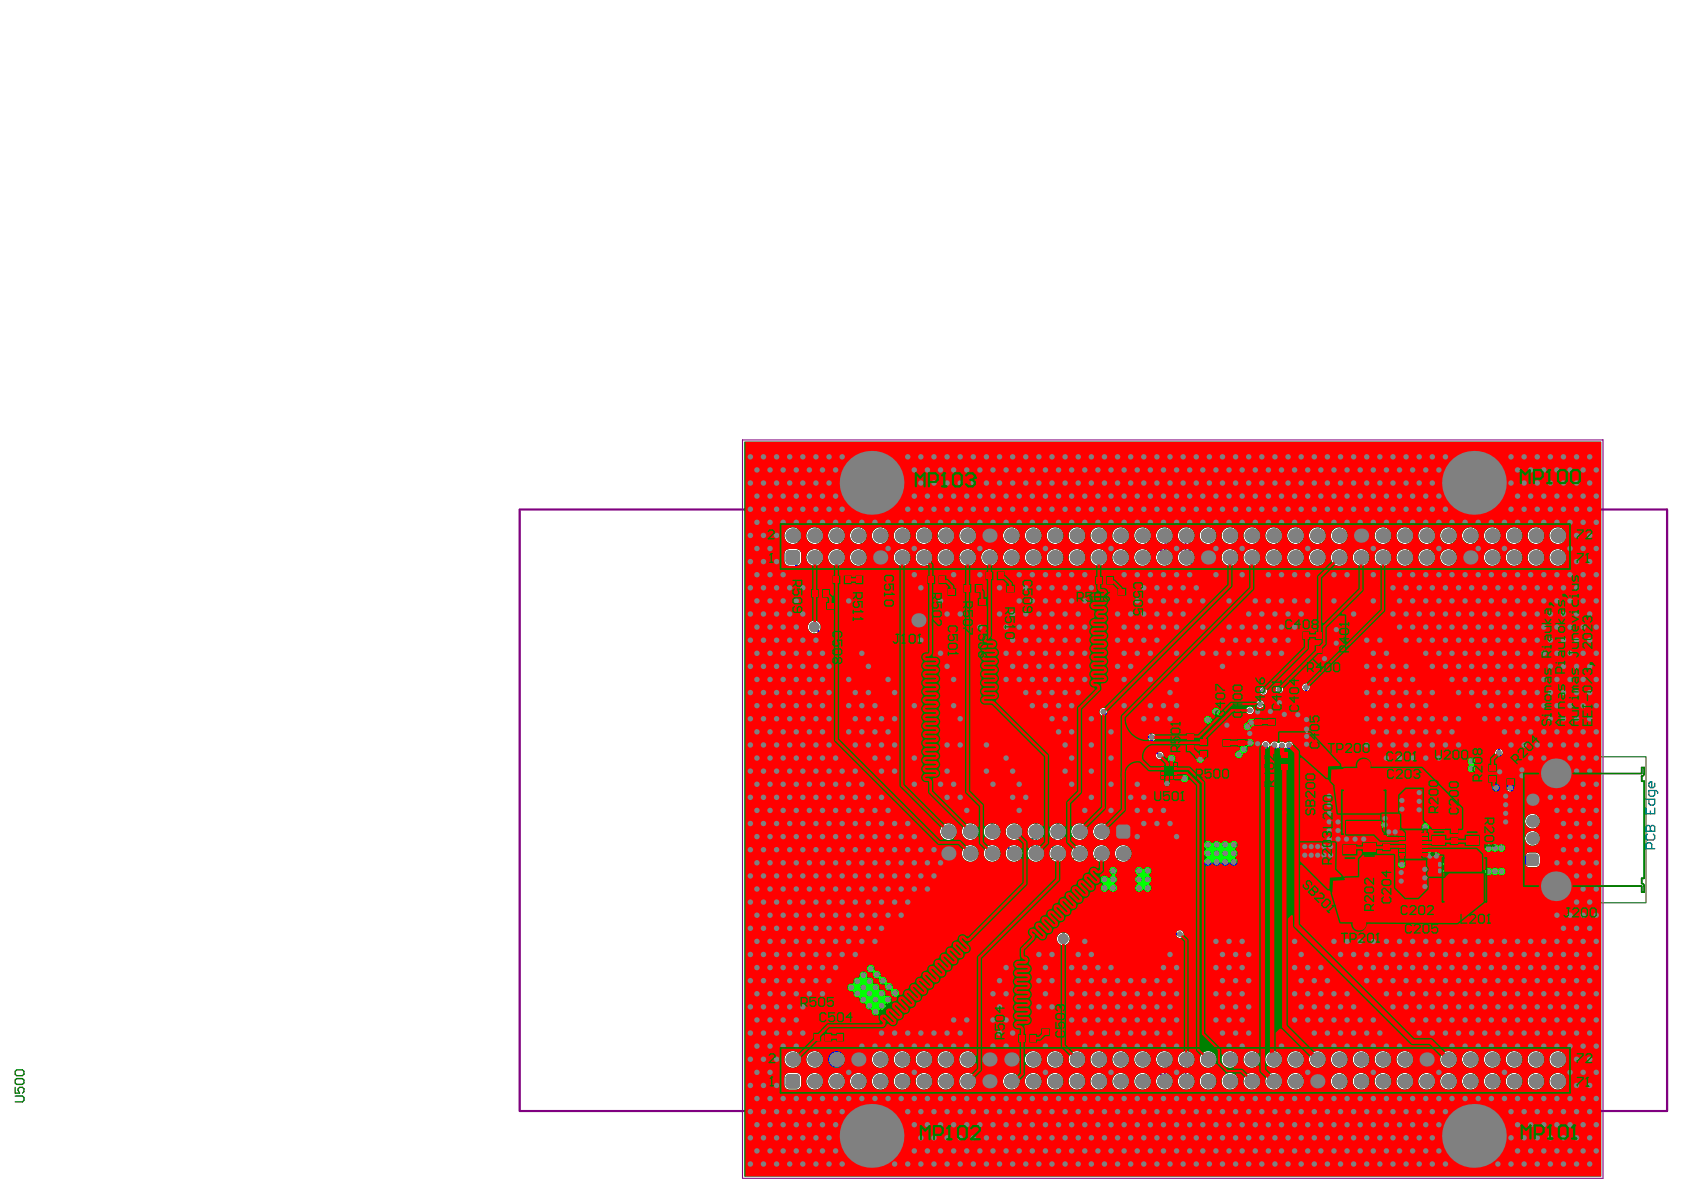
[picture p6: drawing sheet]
<svg xmlns="http://www.w3.org/2000/svg" width="297mm" height="210mm" viewBox="0 0 297 210" stroke-linecap="round" stroke-linejoin="round" font-family="sans-serif">
<path d="M180.3 148.1l.2-.2h.5l.3 .2v1.1l-.3 .2h-.5l-.2-.2zM181.8 148.1l.3-.2h.5l.2 .2v1.1l-.2 .2h-.5l-.3-.2zM183.4 148.7h1l-.8-.8v1.5M184.9 147.9v1.3l.3 .2h.5l.2-.2v-1.3" fill="none" stroke="#008080" stroke-width=".23"/>
<g fill="none" stroke="#800080" stroke-width=".23">
<path d="M148.6 86.3v-2.3l.8 .8 .7-.8v2.3M150.9 85.5h1.1l.4-.3v-.8l-.4-.4h-1.1v2.3M153.2 86.3h.7M153.5 84h.1M153.5 84l-.3 .4M153.5 84v2.3M155.1 84.4l.3-.4h.8l.4 .4v1.5l-.4 .4h-.8l-.3-.4zM157.3 84.4l.4-.4h.8l.4 .4v.4M158.1 85.2h.4M158.5 85.2l.4 .3v.4l-.4 .4h-.8l-.4-.4M158.9 84.8h.1M158.9 84.8l-.4 .4"/>
<path d="M204.5 95.6v1.3l.2 .3h.6l.2-.3v-1.3M207 95.6h-1v.8l.5-.3h.3l.2 .3v.5l-.2 .3h-.5l-.3-.3M207.6 95.9l.2-.3h.5l.3 .3v1l-.3 .3h-.5l-.2-.3zM209.1 95.9l.3-.3h.5l.2 .3v1l-.2 .3h-.5l-.3-.3zM254.9 86.3v-2.3l.7 .8 .8-.8v2.3M257.1 85.5h1.2l.4-.3v-.8l-.4-.4h-1.2v2.3M259.4 86.3h.8M259.8 84h.1M259.8 84l-.4 .4M259.8 84v2.3M261.3 84.4l.4-.4h.8l.3 .4v1.5l-.3 .4h-.8l-.4-.4zM263.6 84.4l.4-.4h.7l.4 .4v1.5l-.4 .4h-.7l-.4-.4z"/>
<path d="M278.6 145.3l.3-.2h1l.3 .2v.6l-.3 .2h-1l-.3-.2zM278.6 148.2v.5M278.6 148.4h1.3l.3 .3v.2l-.3 .3M278.9 143.5h1l.3 .3v.5l-.3 .3h-1l-.3-.3v-.5zM280.2 146.6v1.1l-1.1-1.1h-.2l-.3 .3v.5l.3 .3M153.5 199.2h.1M153.5 199.2v2.3M153.5 199.2l-.3 .4M155.1 199.6l.3-.4h.8l.4 .4v1.5l-.4 .4h-.8l-.3-.4zM157.3 199.6l.4-.4h.8l.4 .4v.4l-1.6 1.5h1.6M204.5 188v1.3l.2 .3h.6l.2-.3v-1.3M207 188h-1v.8l.5-.3h.3l.2 .3v.5l-.2 .3h-.5l-.3-.3"/>
<path d="M207.6 188.3l.2-.3h.5l.3 .3v1l-.3 .3h-.5l-.2-.3zM209.1 188.3l.3-.3h.5l.2 .3v1l-.2 .3h-.5l-.3-.3zM260.2 199.2h.1M260.2 199.2l-.4 .4M260.2 199.2v2.3M261.7 199.6l.4-.4h.7l.4 .4v1.5l-.4 .4h-.7l-.4-.4zM264.4 199.2h.1M264.4 199.2v2.3M264.4 199.2l-.4 .4M148.6 201.5v-2.3l.8 .8 .7-.8v2.3M150.9 200.7h1.1l.4-.3v-.8l-.4-.4h-1.1v2.3M153.2 201.5h.7"/>
<path d="M255.2 201.5v-2.3l.8 .8 .8-.8v2.3M257.5 200.7h1.2l.3-.3v-.8l-.3-.4h-1.2v2.3M259.8 201.5h.8M264 201.5h.7"/>
</g>
<g fill="none" stroke="#000" stroke-width=".18">
<path d="M142.4 102.7l2.4-2.4 1.1 1.1-2.4 2.4zM145.8 102.4l1.1-1.1 2.5 2.4-1.1 1.1zM151.3 100.6h3.5v1.6h-3.5zM151.8 106.9l2.5-2.4 1.1 1.1-2.5 2.4zM155.3 100.6h3.5v1.6h-3.5zM156.1 105.8l1-1.1 2.5 2.5-1.1 1.1zM207.7 116.3h7.6v8.5h-7.6zM205.8 134.4h1.6v3.4h-1.6zM210.5 124.9h3.5v1.6h-3.5zM253.2 124.1l2.5-2.5 1.1 1.1-2.5 2.5zM256.3 124.4l1-1.1 2.5 2.4-1.1 1.1zM257.8 128.7l2.5-2.5 1.1 1.1-2.5 2.4z"/>
<path d="M260 134.1h1.6v3.5h-1.6zM260.7 128.8l1.1-1.1 2.5 2.5-1.1 1.1zM165 144.3h35.6v8.6h-35.6zM184.1 151.4h22.3v11.9h-22.3zM201.4 147.7h1.5v3.4h-1.5zM203.9 147.7h1.5v3.4h-1.5zM263.1 150.3v2.7M263.1 150.2h4.9M263.1 153.1h4.9M263.4 146h1.5v3.4h-1.5zM266.2 146h1.6v3.4h-1.6zM268.1 150.3v2.7"/>
<path d="M186.9 162.9h3.4v1.6h-3.4zM200.4 163.6h5.4v6.3h-5.4zM205.9 164.1h1.5v3.4h-1.5z"/>
</g>
<path d="M216.6 117.6h17.4v17.3h-17.4zM260.9 133.3h7.7v5.9h-7.7z" fill="none" stroke="#000" stroke-width=".3"/>
<path d="M159.3 156.1l.1 .1" fill="none" stroke="#000" stroke-width=".39"/>
<g fill="none" stroke="#008000" stroke-width=".18">
<path d="M137.4 92.1h139.8v8.6h-139.8zM153 85.2h1.5M153.7 84.4v1.5M259.2 85.2h1.5M260 84.4v1.5M143 103.9h3.4v1.5h-3.4zM145.7 106.1h1.5v3.4h-1.5zM146.8 101.5h3.5v1.6h-3.5zM150.8 101.5h3.5v1.6h-3.5zM163.5 101.5h3.5v1.5h-3.5zM167.1 103.7h1.6v3.4h-1.6zM169.9 103h3.5v1.5h-3.5z"/>
<path d="M172.5 105.4h1.5v3.4h-1.5zM173.8 100.8h3.5v1.5h-3.5zM177.5 103h1.5v3.5h-1.5zM193.1 101.6h3.5v1.5h-3.5zM197.1 103.6h1.6v3.4h-1.6zM227.7 111.4h3.5v1.5h-3.5zM231.8 111.4h3.5v1.5h-3.5zM231.8 113.8h3.5v1.6h-3.5zM204.3 134.2h3.9v3.6h-3.9zM205.5 136h1.5M206.2 135.2v1.5M209.1 129.3h1.6v3.4h-1.6z"/>
<path d="M211.6 130.2h1.5v3.4h-1.5zM215.6 128.3h1.5v3.5h-1.5zM218.2 128.3h1.5v3.5h-1.5zM221.3 126.6h1.5v3.4h-1.5zM223.5 126.6h1.5v3.4h-1.5zM225.8 132.5h1.5v3.5h-1.5zM225.8 127.3h1.6v3.5h-1.6zM228.1 127.3h1.6v3.5h-1.6zM244.8 139.9h4.9M262.5 134.6h1.5v3.5h-1.5zM265.7 135.2h1.6v3.5h-1.6zM268.5 133.5h21.8v25.7h-21.8z"/>
<path d="M237.1 149.2h2v4.3h-2zM240.6 148.9h1.9v4.2h-1.9zM243.8 148.7h1.5v3.5h-1.5zM244.7 140v2.7M244.7 143.4v2.7M244.8 143.3h4.9M244.8 146.2h4.9M244.8 142.8h4.9M248.8 151.8v2.7M248.9 151.7h4.9M248.9 154.6h4.9M248.9 155.2v2.7"/>
<path d="M248.9 158h5M248.9 155.1h5M249.8 140v2.7M249.8 143.4v2.7M252.8 144.7h2v4.2h-2zM253.8 151.8v2.7M253.9 155.2v2.7M255.7 145.7h1.5v3.5h-1.5zM258.7 144.7h1.9v4.2h-1.9zM278.6 146.4h1.6M279.4 145.6v1.5M183.6 179.4h1.6v3.5h-1.6z"/>
<path d="M137.4 184.5h139.8v8.6h-139.8zM143.4 182.2h3.5v1.5h-3.5zM147.4 182.2h3.5v1.5h-3.5zM153.7 199.6v1.5M179.5 182.3h3.5v1.6h-3.5zM206.5 188.8h1.6M207.3 188v1.6M260 199.6v1.5M153 200.4h1.5M259.2 200.4h1.5"/>
<circle cx="153.7" cy="85.2" r="5.9"/>
<circle cx="260" cy="85.2" r="5.9"/>
<circle cx="153.7" cy="200.4" r="5.9"/>
<circle cx="260" cy="200.4" r="5.9"/>
</g>
<path d="M236.5 139.3h8.1v8h-8.1zM246.7 146.5h5.3v5h-5.3zM254.3 151.2h8v8h-8z" fill="none" stroke="#008000" stroke-width=".3"/>
<g fill="none" stroke="#008080" stroke-width=".18">
<path d="M144.6 100.9l.6 .6M147 102l-.6 .6M151.8 101v.8M152.5 106.8l.6 .6M155.9 101v.8M157.2 105.4l-.5 .6M209.6 118.1h3.8v4.9h-3.8zM206.1 134.9h.9M211.1 125.3v.9M255.5 122.2l.6 .6M257.4 124l-.5 .5M260.1 126.8l.6 .6"/>
<path d="M260.4 134.6h.8M261.9 128.4l-.6 .6M185.6 155.4h19.3v3.8h-19.3zM201.7 148.2h.8M204.2 148.2h.8M263.7 146.5h.8M266.6 146.5h.8M189.8 163.2v.9M200.8 165.5h4.6v2.5h-4.6zM202.2 165.5l-1.4 1.5M206.3 167h.8"/>
</g>
<path d="M216.6 117.6h17.4v17.3h-17.4zM260.9 133.3h7.7v5.9h-7.7z" fill="none" stroke="#008080" stroke-width=".3"/>
<g fill="#008080">
<path d="M263.9 135.6h.2v.5a.26 .26 0 0 0 .2 .3 .26 .26 0 0 0 .3-.3v-.5h.1v.5a.39 .39 0 0 1-.4 .4 .39 .39 0 0 1-.4-.4z"/>
<path d="M263.2 135.6h.2a.3 .3 0 0 1 .4 .2h-.1a.22 .22 0 0 0-.3-.1 .22 .22 0 0 0-.2 .2 .22 .22 0 0 0 .3 .2l.3 .4h-.6v-.1h.4l-.4-.5z"/>
<path d="M261.8 135.6l.4 .2v.1l-.3-.1v.7h-.1z"/>
<path d="M262.6 135.8a.26 .26 0 0 1 .3 0 .26 .26 0 0 1 0 .3 .22 .22 0 0 1-.2 .3 .22 .22 0 0 1-.2-.3zM262.5 135.6l-.1 .4a.34 .34 0 0 0 .2 .5 .34 .34 0 0 0 .4-.2v-.4a.32 .32 0 0 0-.1-.3 .32 .32 0 0 0-.4 0z"/>
</g>
<g fill="none" stroke="#800080" stroke-width=".18">
<path d="M143.5 104.2v.8M146.1 106.6h.8M149.7 101.9v.9M151.4 101.8v.9M166.5 101.9v.8M167.5 104.2h.9M172.8 103.4v.8M172.9 105.9h.8M176.7 101.2v.8M177.9 103.6h.8M196 102v.8M197.5 104.1h.9"/>
<path d="M228.2 111.7v.8M232.3 111.7v.8M232.3 114.1v.9M204.6 134.5h3.2v2.9h-3.2zM209.5 129.8h.9M212 130.7h.8M215.9 131.3h.8M218.5 131.3h.8M221.7 127.1h.8M223.9 127.1h.8M226.1 135.4h.8M226.2 127.9h.9"/>
<path d="M228.6 127.9h.8M262.9 135.2h.8M266.1 135.8h.9M244.2 149.2h.8M256 148.6h.8M143.9 182.5v.8M148 182.5v.8M180 182.7v.8M183.9 182.3h.9"/>
</g>
<path d="M217.1 118.1h16.3v16.3h-16.3zM236.5 139.3h8.1v8h-8.1zM263.5 134h2.4v4.4h-2.4zM246.7 146.5h5.3v5h-5.3zM254.3 151.2h8v8h-8z" fill="none" stroke="#800080" stroke-width=".3"/>
<g fill="none" stroke="#800080" stroke-width=".23">
<path d="M238.8 137.6l.2-.2h1.1l.2 .2v.6l-.2 .2h-1.1l-.2-.2zM238.8 139.2l.2-.3h1.1l.2 .3v.5l-.2 .3h-1.1l-.2-.3zM162.7 150.5l-.3-.3v-.2l.3-.3h.5l.3 .3v.2l-.3 .3M162.7 150.5l-.3 .2v.3l.3 .2h.5l.3-.2v-.3l-.3-.2M162.7 150.5h.5M163.5 145.9h-1.1v.3l1.1 1v.2M164.2 147.4h.5M164.2 151.2h.5M164.5 145.9h.1M164.5 149.7h.1M164.5 145.9v1.5M164.5 149.7v1.5"/>
<path d="M164.5 145.9l.2 .3M164.5 149.7l.2 .3M240.3 142v1h-1.5M240.3 140.5v1l-1-1h-.3l-.2 .2v.5l.2 .3M243.4 149.4l.3-.2h.5l.3 .2v1.1l-.3 .2h-.5l-.3-.2zM245.2 149.2h.6l.2 .2v1.1l-.2 .2h-.6l-.2-.2v-1.1zM246.5 149.2h1.1l-1.1 1v.3l.3 .2h.5l.3-.2M248.1 150.7v-1.3l.2-.2h.5l.3 .2v1.3M258.8 158.5h1l.3 .3v.5l-.3 .2h-1l-.3-.2v-.5zM259.8 157l.3 .2v.5l-.3 .3h-.2l-1.1-1v1M260.1 155.4h-1.6v1.1M258.5 160.1v.5"/>
<path d="M258.5 160.3h1.6M259.8 160.1l.3 .2M260.1 160.3h.1"/>
</g>
<g fill="none" stroke="#000" stroke-width=".18">
<path d="M137.9 92.6h138.8v7.7h-138.8zM224.5 126.2h1.5M225.3 125.5v1.5M264 136.2h1.5M264.7 135.5v1.5M268.8 136.4h20.8v-1h.4v1a.45 .45 0 0 1-.4 .5v.9h.4v17.1h-.4v.9a.45 .45 0 0 1 .4 .5v1.1h-.4v-1.1h-20.8zM165.5 144.8h34.6v7.7h-34.6M165.5 144.8v7.7M137.9 185h138.8v7.7h-138.8z"/>
<circle cx="153.7" cy="85.2" r="4.6"/>
<circle cx="260" cy="85.2" r="4.6"/>
<circle cx="153.7" cy="200.4" r="4.6"/>
<circle cx="260" cy="200.4" r="4.6"/>
</g>
<g fill="none" stroke="#008000" stroke-width=".18">
<path d="M137.9 92.6h138.8v7.7h-105.5l-7.7-7.7M268.8 136.4h20.8v-1h.4v1a.45 .45 0 0 1-.4 .5v.9h.4v17.1h-.4v.9a.45 .45 0 0 1 .4 .5v1.1h-.4v-1.1h-20.8zM137.9 185h138.8v7.7h-138.8z"/>
<circle cx="153.7" cy="85.2" r="4.6"/>
<circle cx="260" cy="85.2" r="4.6"/>
<circle cx="153.7" cy="200.4" r="4.6"/>
<circle cx="260" cy="200.4" r="4.6"/>
</g>
<path d="M290 137.8v17.1M239.8 143.3h1.5M240.5 142.5v1.5M248.6 149h1.5M249.3 148.2v1.5M257.6 155.2h1.5M258.3 154.5v1.5" fill="none" stroke="#008080" stroke-width=".18"/>
<path d="M236.7 139.4h7.7v7.7h-7.7zM247 146.6h4.7v4.7h-4.7zM254.4 151.3h7.8v7.8h-7.8z" fill="none" stroke="#000" stroke-width=".3"/>
<path d="M291.9 138.2v.5l-.3 .2h-.5l-.2-.2v-.5l.2-.3h.3v1M291.9 139.4v.8l-.3 .3h-.5l-.2-.3v-.8h1.2l.3 .3v.3M290.3 142.5v1h1.6v-1M290.3 141h1.6v.7l-.3 .3h-.5l-.2-.3v-.7M290.6 145.6h.3l.2 .3 .3-.3h.2l.3 .3v.7h-1.6v-.7zM290.6 147.1l-.3 .3v.5l.3 .3h1l.3-.3v-.5l-.3-.3M291.1 146.6h.1M291.1 143v.5M291.1 145.9v.7M291.4 149.7v-.8l-.3-.2h-.5l-.3 .2v.8h1.6" fill="none" stroke="#008080" stroke-width=".23"/>
<g fill="none" stroke="#800080" stroke-width=".19">
<path d="M131 77.6h151.8v130.2h-151.8zM156 92.4h2.3M142.9 102.5l1.6-1.7 .9 .9-1.7 1.6zM143.5 104.1h2.4v1.1h-2.4zM145.9 106.7h1.1v2.3h-1.1zM146.4 102.7l.8-.9 1.6 1.7-.8 .8zM147.4 101.7h2.3v1.2h-2.3zM151.4 101.7h2.3v1.2h-2.3zM151.9 100.8h2.3v1.2h-2.3zM152.4 106.7l1.6-1.7 .8 .8-1.6 1.7zM155.9 100.8h2.3v1.2h-2.3zM156.6 106.1l.8-.8 1.7 1.6-.9 .8z"/>
<path d="M164.1 101.7h2.3v1.1h-2.3zM167.3 104.2h1.2v2.3h-1.2zM170.5 103.2h2.3v1.2h-2.3zM172.6 106h1.2v2.3h-1.2zM174.4 101h2.3v1.2h-2.3zM177.7 103.6h1.1v2.3h-1.1zM193.7 101.8h2.3v1.1h-2.3zM197.3 104.2h1.2v2.3h-1.2zM228.3 111.6h2.3v1.1h-2.3zM232.4 111.6h2.3v1.1h-2.3zM232.4 114h2.3v1.2h-2.3zM206 135h1.2v2.3h-1.2z"/>
<path d="M209.3 129.9h1.2v2.3h-1.2zM211.1 125.1h2.3v1.2h-2.3zM211.8 130.8h1.1v2.3h-1.1zM215.8 128.9h1.2v2.3h-1.2zM218.4 128.9h1.1v2.3h-1.1zM221.5 127.1h1.1v2.3h-1.1zM223.7 127.1h1.2v2.3h-1.2zM226 133.1h1.1v2.3h-1.1zM226 127.9h1.2v2.3h-1.2zM228.3 127.9h1.2v2.3h-1.2zM253.8 123.8l1.6-1.6 .8 .8-1.6 1.6zM256.8 124.7l.8-.9 1.7 1.7-.9 .8z"/>
<path d="M258.4 128.4l1.6-1.7 .8 .9-1.6 1.6zM260.2 134.7h1.2v2.3h-1.2zM261.3 129.1l.8-.8 1.6 1.6-.8 .8zM262.7 135.2h1.2v2.3h-1.2zM265.9 135.8h1.2v2.3h-1.2zM201.6 148.2h1.1v2.4h-1.1zM204.1 148.2h1.1v2.4h-1.1zM244 149.3h1.1v2.3h-1.1zM245.2 140.3h4.2v2.1h-4.2zM245.2 143.7h4.2v2.1h-4.2zM249.2 152.1h4.2v2.1h-4.2zM249.3 155.5h4.2v2.1h-4.2z"/>
<path d="M255.9 146.3h1.1v2.3h-1.1zM263.5 150.6h4.2v2.1h-4.2zM263.6 146.5h1.1v2.4h-1.1zM266.4 146.5h1.2v2.4h-1.2zM183.8 180h1.2v2.3h-1.2zM187.5 163.1h2.3v1.2h-2.3zM206.1 164.6h1.1v2.3h-1.1zM144 182.3h2.3v1.2h-2.3zM148 182.3h2.3v1.2h-2.3zM156 184.8h2.3M180.1 182.5h2.3v1.2h-2.3z"/>
</g>
<g fill="none" stroke="#800080" stroke-width=".39">
<path d="M91.7 89.9v106.1M91.7 89.9h202.4v106.1h-202.4M162 113.6h41v41h-41zM203 162.1v2.7"/>
<circle cx="182.3" cy="127.3" r="10.6"/>
</g>
<g fill="none" stroke="#c0c073" stroke-width=".3">
<path d="M218.1 118.1h-1v.9M232.5 118.1h.9v.9M209.6 120.2v.6M213.4 120.2v.6M217.1 133.4v1h1M233.4 133.4v1h-.9M262.6 133.7h4.3M262.6 138.8h4.3M189.2 159.2h4.5M190 155.4h-4.4v3.8M193 155.4h4.5M196.8 159.2h4.5"/>
<path d="M200.6 155.4h4.3v3.8M200.7 163.9v1.7M200.8 166.1h4.6v1.3h-4.6z"/>
</g>
<g fill="none" stroke="#c0c073" stroke-width=".23">
<path d="M234.2 116.8h.5M234.5 115.2h.1M234.5 115.2v1.6M234.5 115.2l.2 .3M235.2 115.5l.3-.3h.5l.3 .3v1l-.3 .3h-.5l-.3-.3zM236.8 116h1l-.8-.8v1.6M238.3 115.2v1.3l.3 .3h.5l.2-.3v-1.3M249.7 119.2l-.7-.8-.2 .2v1.5l-.2 .2M249.2 120.4l.7-.7h.4l.3 .4v.3l-.7 .8h-.4l-.3-.4zM249.8 123.7l-1 1.1 .5 .5h.4l.3-.3v-.4l-.5-.6M249.8 124.4h.8M251.1 127.1h.1"/>
<path d="M251.1 126.8v.3M251.7 125.5l-.8-.7v1.4l-.1 .2h-.4l-.4-.4v-.3M251.7 121.5v-.3l-.3-.4h-.4l-.2 .2v1.4l-.7-.7M252 128h.1M252 125.9l.4 .3M252 127.7v.3M252.1 121.9h.3l.4 .4v.3l-.7 .7h-.4l-.3-.3v-.4M252.2 126l-1.1 1.1M252.9 126.8l.4 .3M253.1 126.9l-1.1 1.1M253.9 127.8l-1.1 1.1 .5 .5h.4l.3-.4v-.3l-.5-.6M253.9 128.5h.7"/>
<path d="M255.1 131.2h.1M255.1 130.9v.3M255.7 129.6l-.7-.7v1.4l-.2 .2h-.4l-.4-.4v-.3M256 131.8l.8-.8h.3l.4 .4v.4l-.7 .7h-.4l-.4-.4zM256 129.9l.4 .4M256.2 130.1l-1.1 1.1M257.5 134.3l-.2-.3v-.5l.2-.2h1.1l.2 .2v.5l-.2 .3M257.5 134.8l-.2 .2v.6l.2 .2h.3l1-1v1M257.5 136.3h1.1l.2 .3v.5l-.2 .3h-1.1l-.2-.3v-.5zM258 137.9h.6l.2 .2v.5l-.2 .3h-.3l-.3-.3zM258 137.9l-.5 .5-.2 .5M262 126.4h.8"/>
<path d="M262 125.6l-1.1 1.1 .6 .6h.3l.4-.4v-.4l-.5-.5M263.3 128.7l.7-.7h.4l.4 .4v.3l-.8 .8h-.3l-.4-.4zM263.8 127.5l-.7-.8v1.5l-.2 .2h-.3l-.4-.4v-.4M265.1 129.1h.4l.3 .4v.3l-.7 .7h-.3l-.4-.3v-.4l.2-.2h.3l.6 .6M267.9 132h.5M268.2 130.5h.1M268.2 130.5v1.5M268.2 130.5l.2 .2M269 130.7l.2-.2h.5l.3 .2v1l-.3 .3h-.5l-.2-.3zM271.5 130.7l-.2-.2h-.5l-.3 .2v.3l1 1h-1M272 130.5v1.2l.3 .3h.5l.3-.3v-1.2M257.2 149.9v1h.3l1-1h.2"/>
<path d="M257.5 146.8l-.3 .3v.5l.3 .2h.2l1-1v1M257.5 148.3h1l.2 .3v.5l-.2 .3h-1l-.3-.3v-.5zM258.2 145.3v.7l-.2 .3h-.5l-.3-.3v-.7h1.5M258.2 145.8l.5 .5M260.1 144.4l-.2 .2v.5l.2 .3h.3l1-1v1M260.1 145.9h1l.3 .3v.5l-.3 .2h-1l-.2-.2v-.5zM260.9 142.8v.8l-.3 .3h-.5l-.2-.3v-.8h1.5M260.9 143.4l.5 .5M261.1 147.5l.3 .2v.5l-.3 .3h-.5l-.2-.3 .2-.7h-.7v1M264.7 155.4v1.5h.7l.3-.2v-.5l-.3-.3h-.7M265.7 155.4l-.5 .5M267.2 155.4h-1l1 1v.3l-.2 .2h-.5l-.3-.2"/>
<path d="M267.7 155.7l.3-.3h.5l.3 .3v1l-.3 .2h-.5l-.3-.2zM269.3 155.7l.2-.3h.6l.2 .3v.2l-.2 .3h-.8zM269.3 156.2l.5 .5 .5 .2"/>
</g>
<path d="M183.3 165.9h2.3M184.8 163.2v1.1l-.3 .4h-.8l-.4-.4v-1.1h2.3M184.8 163.9l.8 .8M185.6 165.5v.7" fill="none" stroke="#c0c073" stroke-width=".39"/>
<circle cx="183.3" cy="165.9" r=".19" fill="#c0c073"/>
<path d="M183.3 167.8l.4-.4h1.5l.4 .4v.8l-.4 .3h-1.5l-.4-.3zM183.3 170.1l.4-.4h1.5l.4 .4v.8l-.4 .3h-1.5l-.4-.3zM183.7 165.5l-.4 .4" fill="none" stroke="#c0c073" stroke-width=".39"/>
<g fill="none" stroke="#c0c073" stroke-width=".23">
<path d="M140.1 102l-1.1 1.1 .6 .5h.3l.4-.3v-.4l-.5-.5M140.1 102.7h.7M141 103.3h.4l.4 .3v.4l-.4 .4h-.4l-.3-.8-.6 .6 .7 .7M141.4 105.1l.7-.7h.4l.3 .3v.4l-.7 .7h-.3l-.4-.4zM142.5 106.2v.3l.3 .4h.4l.2-.2M143.2 105.4h.4l.3 .4v.4l-.1 .2h-.4M143.2 106.2l.2 .2M143.4 106.7h.1M143.4 106.4v.3M146.9 105.5v-.3l-.4-.4h-.4l-.7 .7v.4l.4 .4h.3M147.2 105.9h.4l.4 .4v.3l-.4 .4h-.4l-.3-.7-.6 .5 .8 .7M147.6 107.7l.7-.7h.4l.3 .3v.4l-.7 .7h-.3l-.4-.3z"/>
<path d="M150.3 108.6l-.7-.7v1.4l-.2 .2h-.4l-.3-.3v-.4M151.4 111l1.1 1.1 .5-.6v-.3l-.4-.4h-.3l-.6 .5M152.1 110.3v.7M152.6 110.1v-.4l.4-.3h.4l.3 .3v.4l-.7 .3 .6 .6 .7-.7M153.7 108.6l1.1 1.1M153.9 108.4l-.3 .4M154.5 109.7h.3M154.8 109.7h.1M155.2 107.2l-.7 .7h1.4l.2 .2v.3l-.4 .4h-.3M155.5 111.6h-.4l-.4 .4v.4l.8 .7h.3l.4-.4v-.3M155.8 111.3v-.4l.4-.3h.4l.3 .3v.4l-.7 .3 .5 .6 .8-.7M156.9 109.8l1.1 1.1"/>
<path d="M157.1 109.7l-.4 .3M157.7 110.9h.3M157.8 108.9l1.1 1.1M158 110.9h.1M158 108.7l-.3 .4M158.6 110h.3M158.9 110h.1M160.1 106.5h1.5v-.8l-.2-.2h-.6l-.2 .2v.8M160.1 102.7l.2-.3h1.1l.2 .3v.5l-.2 .2h-1.1l-.2-.2zM160.1 105.5l.5 .5M160.8 101.1l.3-.2h.3l.2 .2v.5l-.2 .3h-.3l-.3-.3M160.8 101.1l-.2-.2h-.3l-.2 .2v.5l.2 .3h.3l.2-.3"/>
<path d="M160.8 101.1v.5M161.6 104v1h-.8l.3-.5v-.3l-.3-.2h-.5l-.2 .2v.5l.2 .3M162.9 106.2v1h.2l1.1-1h.2M163.1 102.6l-.2-.2v-.5l.2-.3h1.1l.2 .3v.5l-.2 .2M163.1 104.7h1.1l.2 .2v.6l-.2 .2h-1.1l-.2-.2v-.6zM164.2 103.1l.2 .3v.5l-.2 .3h-.5l-.3-.3 .3-.8h-.8v1.1M205.7 117.6h.3l.5 .5M206.5 118.1l-.5 .5h-.3M206.5 118.1h.8M207.3 119.9h-1.6l.8-.8v1M226.7 116.2h.5M227 114.6h.1"/>
<path d="M227 114.6v1.6M227 114.6l.2 .3M227.8 114.9l.2-.3h.5l.3 .3v1l-.3 .3h-.5l-.2-.3zM229.3 115.4h1l-.7-.8v1.6M230.8 114.6v1.3l.3 .3h.5l.3-.3v-1.3M206 120.7h1l.3 .2v.5l-.3 .3h-1l-.3-.3v-.5zM206 122.2h1l.3 .3v.5l-.3 .2h-1l-.3-.2v-.5zM208.5 139.7l-.2-.2h-.5l-.3 .2v1.1l.3 .2h.5l.2-.2M209 139.7l.3-.2h.5l.3 .2v.5l-.3 .3-.8-.3v.8h1.1M210.6 139.7l.2-.2h.6l.2 .2v1.1l-.2 .2h-.6l-.2-.2zM210.9 128.3l-.3-.3h-.5l-.3 .3v1l.3 .3h.5l.3-.3M212.1 139.7l.3-.2h.5l.3 .2v1.1l-.3 .2h-.5l-.3-.2z"/>
<path d="M212.2 128v1.6l-.8-.8h1M212.9 128.3l.3-.3h.5l.2 .3v1l-.2 .3h-.5l-.3-.3zM214.5 128.3l.2-.3h.5l.3 .3v1l-.3 .3h-.5l-.2-.3v-.2l.2-.3h.8M166.8 154.1l.2-.3h.5l.3 .3v1l-.3 .3h-.5l-.2-.3zM168.3 154.1l.3-.3h.5l.2 .3v1l-.2 .3h-.5l-.3-.3zM169.9 154.6h1l-.8-.8v1.6M171.4 153.8v1.3l.3 .3h.5l.2-.3v-1.3M196.9 142.6h.1M196.9 142.6l.3 .2M197.2 142.8l-.3 .3v.2l.3 .3h.5l.3-.3M197.2 142.8h.2M198 142.3l-.3-.3h-.5l-.3 .3v.3"/>
<path d="M198.5 142.3l.2-.3h.5l.3 .3v1l-.3 .3h-.5l-.2-.3zM200 142.8h1l-.7-.8v1.6M201.5 142.3l.3-.3h.5l.3 .3v1l-.3 .3h-.5l-.3-.3M206.7 157.1l.2-.3h1.1l.2 .3v.5l-.2 .3h-1.1l-.2-.3zM206.7 158.6v.5M206.7 158.9h1.5M206.9 155.3h1.1l.2 .2v.6l-.2 .2h-1.1l-.2-.2v-.6zM207 145.5l-.3-.3h-.5l-.3 .3v.2l1.1 1h-1.1M207.5 145.5l.2-.3h.6l.2 .3v1l-.2 .2h-.6l-.2-.2zM208.2 158.9h.1M208.2 159.6v.6M208.2 159.9h-1.3l-.2 .3v.2l.2 .3"/>
<path d="M208.2 158.9l-.2 .2M209 146h1.1l-.8-.8v1.5M210.6 145.5l.2-.3h.5l.3 .3v1l-.3 .2h-.5l-.2-.2M210.9 154.5l.2-.2h.5l.3 .2v.3l-.3 .3h-.5l-.2 .2v.3l.2 .2h.5l.3-.2M212.4 155.1h.1M212.4 154.3h.8l.2 .2v.3l-.2 .3 .2 .2v.3l-.2 .2h-.8zM212.4 155.1h.8M214.7 154.3v1.5l-.7-.7h1M215.5 154.5l.3-.2h.5l.2 .2v1.1l-.2 .2h-.5l-.3-.2zM217 154.5l.3-.2h.5l.3 .2v1.1l-.3 .2h-.5l-.3-.2zM156.5 178.9l.4-.3h.3l.8 .7v.3l-.4 .4h-.4l-.7-.7zM197.6 165.9h.1"/>
<path d="M197.6 168.7l.3-.2h1l.3 .2v.5l-.3 .3h-1l-.3-.3zM197.6 165.9h1.6M197.9 166.9h1l.3 .3v.5l-.3 .3h-1l-.3-.3v-.5zM197.9 164.1h1l.3 .3v.5l-.3 .2h-1l-.3-.2v-.5zM197.9 165.6l-.3 .3M198.7 164.6l.5 .5M199.2 165.6v.6M210 166.6h.5M210.2 165.1h.1M210.2 165.1v1.5M210.2 165.1l.3 .2M211 165.3l.3-.2h.5l.2 .2v1l-.2 .3h-.5l-.3-.3z"/>
<path d="M212.8 166.6h.5M213.1 165.1h.1M213.1 165.1l.2 .2M213.1 165.1v1.5M214.4 166.1l-.6 .5M214.9 166.1h-.8l-.3-.3v-.5l.3-.2h.8v1.5M152.1 183.6v-.3l.4-.4h.4l.2 .2v.4l-.4 .3v.4l.2 .2h.3l.4-.4v-.4M153.1 182.4l.5-.6h.4l.1 .2v.4h.4l.2 .1v.4l-.6 .6zM153.6 182.9h.1M154.1 182.4l-.5 .5M154.3 181.5v-.4l.4-.4h.4l.3 .4v.4l-.7 .3 .5 .6 .8-.8M155.4 180l.4-.4h.3l.8 .8v.3l-.4 .4h-.4l-.7-.7z"/>
</g>
<g fill="none" stroke="#c0c073" stroke-width=".38">
<circle cx="234.8" cy="121.1" r=".19"/>
<circle cx="269.1" cy="134.7" r=".19"/>
</g>
<g fill="none" stroke="#c0c073" stroke-width=".18">
<circle cx="208.4" cy="122.3" r=".08"/>
<circle cx="187.5" cy="162.4" r=".08"/>
</g>
<g fill="#00f">
<path d="M248.2 147.2a.69 .69 0 0 1 1 .3l.4-.1a.5 .5 0 0 1 .5-.4 .5 .5 0 0 1 .5 .5 .5 .5 0 0 1-.4 .5v.5a.55 .55 0 0 1 .4 .5 .55 .55 0 0 1-.5 .5l.1 .5a.5 .5 0 0 1 .4 .5 .5 .5 0 0 1-.5 .5 .5 .5 0 0 1-.5-.5h-.5a.49 .49 0 0 1-.5 .5 .49 .49 0 0 1-.4-.5 .49 .49 0 0 1 .4-.5v-.5a.56 .56 0 0 1-.4-.5 .56 .56 0 0 1 .4-.6v-.4a.61 .61 0 0 1-.4-.8z"/>
<path d="M209.9 148h8.4v4.8h-8.4v-.8l1.5-1.4-1.5-1.6z"/>
<path d="M193.2 158.2l.4-.4h10.2v12.5h-3.5a7.6 7.6 0 0 1-7.1-7.6z"/>
<path d="M149 170.2h5.8l5.3 5.3-6 5.9h-.8l-1.1-1.1v-1.9h-3l-.3-8z"/>
<path d="M190 152.6h13.8v4.9h-13.8z"/>
<path d="M209.3 121.4h1.5v1.9l-.5 .6 .1 2.4h.2v.2h1.4v-.2h.5v-4.9h2.9l.5 .5v2.8l-2.6 2.7h-4.1v-5.9z"/>
<path d="M219.6 130.6h1.3v3h-2.5l-.5-.5v-.4l1-1.1h.7z"/>
<path d="M265.2 137.2h2.3l.1 .1v9.9h-1l-.1-.1v-7.4l-1.4-1.4z"/>
<path d="M261.8 137.1h2.3l.5 .6v9.5l-.9 .1-.1-.2v-6.9l-2-2v-.7z"/>
<path d="M259 133.8h4.7l.8 .6v.7l-.3 .3h-3.6l-1.2 .7h-.4z"/>
<path d="M131.3 77.9h151.1v129.6h-151.1zM273.3 94.5a1.5 1.5 0 0 0 3 0 1.5 1.5 0 0 0-3 0zM269.4 94.5a1.5 1.5 0 0 0 3 0 1.5 1.5 0 0 0-3 0zM265.6 94.5a1.5 1.5 0 0 0 3 0 1.5 1.5 0 0 0-3 0zM261.7 94.5a1.5 1.5 0 0 0 3 0 1.5 1.5 0 0 0-3 0zM257.9 94.5a1.49 1.49 0 0 0 2.9 0 1.49 1.49 0 0 0-2.9 0zM254 94.5a1.5 1.5 0 0 0 3 0 1.5 1.5 0 0 0-3 0zM250.1 94.5a1.5 1.5 0 0 0 3 0 1.5 1.5 0 0 0-3 0zM246.3 94.5a1.5 1.5 0 0 0 3 0 1.5 1.5 0 0 0-3 0zM242.4 94.5a1.5 1.5 0 0 0 3 0 1.5 1.5 0 0 0-3 0zM234.7 94.5a1.5 1.5 0 0 0 3 0 1.5 1.5 0 0 0-3 0zM230.9 94.5a1.5 1.5 0 0 0 3 0 1.5 1.5 0 0 0-3 0zM227 94.5a1.5 1.5 0 0 0 3 0 1.5 1.5 0 0 0-3 0zM223.2 94.5a1.49 1.49 0 0 0 2.9 0 1.49 1.49 0 0 0-2.9 0zM219.3 94.5a1.5 1.5 0 0 0 3 0 1.5 1.5 0 0 0-3 0zM215.4 94.5a1.5 1.5 0 0 0 3 0 1.5 1.5 0 0 0-3 0zM211.6 94.5a1.5 1.5 0 0 0 3 0 1.5 1.5 0 0 0-3 0zM207.7 94.5a1.5 1.5 0 0 0 3 0 1.5 1.5 0 0 0-3 0zM203.9 94.5a1.5 1.5 0 0 0 3 0 1.5 1.5 0 0 0-3 0zM200 94.5a1.5 1.5 0 0 0 3 0 1.5 1.5 0 0 0-3 0zM196.2 94.5a1.5 1.5 0 0 0 3 0 1.5 1.5 0 0 0-3 0zM192.3 94.5a1.5 1.5 0 0 0 3 0 1.5 1.5 0 0 0-3 0zM188.5 94.5a1.5 1.5 0 0 0 3 0 1.5 1.5 0 0 0-3 0zM184.6 94.5a1.5 1.5 0 0 0 3 0 1.5 1.5 0 0 0-3 0zM180.8 94.5a1.49 1.49 0 0 0 2.9 0 1.49 1.49 0 0 0-2.9 0zM176.9 94.5a1.5 1.5 0 0 0 3 0 1.5 1.5 0 0 0-3 0zM169.2 94.5a1.5 1.5 0 0 0 3 0 1.5 1.5 0 0 0-3 0zM165.3 94.5a1.5 1.5 0 0 0 3 0 1.5 1.5 0 0 0-3 0zM161.5 94.5a1.5 1.5 0 0 0 3 0 1.5 1.5 0 0 0-3 0zM157.6 94.5a1.5 1.5 0 0 0 3 0 1.5 1.5 0 0 0-3 0zM153.8 94.5a1.5 1.5 0 0 0 3 0 1.5 1.5 0 0 0-3 0zM149.9 94.5a1.5 1.5 0 0 0 3 0 1.5 1.5 0 0 0-3 0zM138.6 93.6a1.49 1.49 0 0 0 .1 1.9 1.49 1.49 0 0 0 1.9 .3l1.1 1 1 .1 .1 .3a1.49 1.49 0 0 0-.2 2.2 1.49 1.49 0 0 0 2.2-.1l.3 .1 .1 .3 1.3 1.2-.2 .2-.9-.1-.6-.6-1 .9 1.1 1.1 .5-.5h.4l.3 .3-.2 .2 1 1 1-1 4.3 4.2-.3 .3 1.1 1.1 .1-.2 18.5 18.4 .5 .1a.92 .92 0 0 1 .8 .5l-.3 .3a.85 .85 0 0 0-.2 .9 .85 .85 0 0 0 .8 .5l.2 .3a.84 .84 0 0 0 .9 .8l.2 .2a.88 .88 0 0 0 1.2 .8l.2 .4a.85 .85 0 0 0 1.4 .3l4.9 4.9v9.1h-.1a1.49 1.49 0 0 0-.6 2.3 1.49 1.49 0 0 0 2.4 0 1.49 1.49 0 0 0-.7-2.3l-.1-9.5-5.2-5.2-.4-.3-.1-.2a.84 .84 0 0 0-.4-1.4l-.2-.3a.83 .83 0 0 0-.8-1.1l-.2-.2a.84 .84 0 0 0-.9-.9l-.2-.2a.85 .85 0 0 0-.5-.8 .85 .85 0 0 0-1 .2l-.2 .2-.3-.2h-.6l-18.3-18.3 .1-.1-7.1-7.1 .2-.2 .4 .1a1.48 1.48 0 0 0 1.4-.6l.2 .1 2.1 2.1 .3 .1v.6h.8l1.6 1.6h4.3l7.5 7.5 .4 .2 .1 .3-.3 .3a.84 .84 0 0 0-.2 .9 .84 .84 0 0 0 .9 .5l.1 .2a.84 .84 0 0 0 .9 .9l.2 .2a.84 .84 0 0 0 .9 .8l.2 .3a.84 .84 0 0 0 .9 .8l.2 .2a.84 .84 0 0 0 .9 .9l.1 .2a.9 .9 0 0 0 .8 .8 .9 .9 0 0 0 1-.5l.2 .1 .3 .5 12.9 12.9v13.6h-.1a1.49 1.49 0 0 0-.6 2.3 1.49 1.49 0 0 0 2.4 0 1.49 1.49 0 0 0-.8-2.3v-14l-13.1-13.2a.92 .92 0 0 0 .2-1 .92 .92 0 0 0-.8-.5v-.4a.84 .84 0 0 0-.9-.9l-.2-.2a.84 .84 0 0 0-.9-.8l-.2-.3a.84 .84 0 0 0-.8-.8l-.2-.2a.84 .84 0 0 0-.9-.9l-.2-.2a.84 .84 0 0 0-.9-.8l-.2-.3a.91 .91 0 0 0-.6-.8 .91 .91 0 0 0-1 .4l-.3-.1-7.5-7.5h-4.4l-.3-.4 .1-.3h.8v-.2h.7v.2h1.4v-1.5h-1.4v.3h-.7v-.3h-1.4v1l-.2 .1-.4-.3v-.8h-1.1l-.5-.5 .1-.3a1.5 1.5 0 0 0 1.6-2.1 1.5 1.5 0 0 0-2.6-.2l-.3-.1-1.5-1.4 .1-.3a1.49 1.49 0 0 0 .1-2.2 1.49 1.49 0 0 0-2.2 0 1.49 1.49 0 0 0 .3 2.2l-.1 .3h-.3l-1.2-1.2 .1-.1a1.49 1.49 0 0 0-2.1-1.6 1.49 1.49 0 0 0-.3 2.6l-.1 .2h-.6l-.9-.8a1.5 1.5 0 0 0-.6-1.9 1.5 1.5 0 0 0-2 .4zM273.3 98.3a1.5 1.5 0 0 0 3 0 1.5 1.5 0 0 0-3 0zM269.4 98.3a1.5 1.5 0 0 0 3 0 1.5 1.5 0 0 0-3 0zM265.6 98.3a1.5 1.5 0 0 0 3 0 1.5 1.5 0 0 0-3 0zM261.7 98.3a1.5 1.5 0 0 0 3 0 1.5 1.5 0 0 0-3 0zM254 98.3a1.5 1.5 0 0 0 3 0 1.5 1.5 0 0 0-3 0zM250.1 98.3a1.5 1.5 0 0 0 3 0 1.5 1.5 0 0 0-3 0zM246.3 98.3a1.5 1.5 0 0 0 3 0 1.5 1.5 0 0 0-3 0zM242.4 98.3a1.5 1.5 0 0 0 3 0 1.5 1.5 0 0 0-3 0zM238.6 98.3a1.5 1.5 0 0 0 3 0 1.5 1.5 0 0 0-3 0zM234.7 98.3a1.5 1.5 0 0 0 3 0 1.5 1.5 0 0 0-3 0zM230.9 98.3a1.5 1.5 0 0 0 3 0 1.5 1.5 0 0 0-3 0zM227 98.3a1.5 1.5 0 0 0 3 0 1.5 1.5 0 0 0-3 0zM223.2 98.3a1.49 1.49 0 0 0 2.9 0 1.49 1.49 0 0 0-2.9 0zM219.3 98.3a1.5 1.5 0 0 0 3 0 1.5 1.5 0 0 0-3 0zM215.4 98.3a1.5 1.5 0 0 0 3 0 1.5 1.5 0 0 0-3 0zM203.9 98.3a1.5 1.5 0 0 0 3 0 1.5 1.5 0 0 0-3 0zM200 98.3a1.5 1.5 0 0 0 3 0 1.5 1.5 0 0 0-3 0zM196.2 98.3a1.5 1.5 0 0 0 3 0 1.5 1.5 0 0 0-3 0zM192.3 98.3a1.5 1.5 0 0 0 3 0 1.5 1.5 0 0 0-3 0zM188.5 98.3a1.5 1.5 0 0 0 3 0 1.5 1.5 0 0 0-3 0zM184.6 98.3a1.5 1.5 0 0 0 3 0 1.5 1.5 0 0 0-3 0zM180.8 98.3a1.49 1.49 0 0 0 2.9 0 1.49 1.49 0 0 0-2.9 0zM176.9 98.3a1.5 1.5 0 0 0 3 0 1.5 1.5 0 0 0-3 0zM173 98.3a1.5 1.5 0 0 0 3 0 1.5 1.5 0 0 0-3 0zM169.2 98.3a1.5 1.5 0 0 0 3 0 1.5 1.5 0 0 0-3 0zM165.3 98.3a1.5 1.5 0 0 0 3 0 1.5 1.5 0 0 0-3 0zM161.5 98.3a1.5 1.5 0 0 0 3 0 1.5 1.5 0 0 0-3 0zM157.6 98.3a1.5 1.5 0 0 0 3 0 1.5 1.5 0 0 0-3 0zM153.3 105.5l1.1 1.1 .5-.5h1.4l.8 .7 1.1-1-1-1-.4 .4-1.9-.1-.7-.6zM138.6 97.1a2.46 2.46 0 0 0 0 2.5l.6 .2h.8l.1 .4 2.4 2.4-.1 .1 1.1 1.1 .1-.1 5 5 .4 .2 .1 .3-.2 .3a.85 .85 0 0 0-.2 .9 .85 .85 0 0 0 .8 .5l.2 .2a.84 .84 0 0 0 .9 .9l.2 .2a.83 .83 0 0 0 .8 .8l.2 .2a.83 .83 0 0 0 .9 .9l.2 .2a.83 .83 0 0 0 .9 .9l.2 .2a.83 .83 0 0 0 .9 .8l.2 .2a.85 .85 0 0 0 .5 .8 .85 .85 0 0 0 1-.2l.2-.2 .2 .1 .3 .5 19.2 19.1v9.2l-.3 .1-.7-.5v-3.4l-.2-.3-30.6-30.6a1.15 1.15 0 0 0-.9-1.5 1.15 1.15 0 0 0-1.3 1.2 1.15 1.15 0 0 0 1.5 1l30.5 30.4v3.2a1.49 1.49 0 0 0-.7 2.3 1.49 1.49 0 0 0 2.4 0h.3v1.2l1 1.1a1.49 1.49 0 0 0 1.1 2.1 1.49 1.49 0 0 0 1.7-1.7 1.49 1.49 0 0 0-2.1-1.1l-.8-.8v-.7l.2-.1a1.51 1.51 0 0 0 2.3 .2 1.51 1.51 0 0 0 0-2.2 1.51 1.51 0 0 0-2.3 .2l-.2-.1v-9.4l-.1-.3-19.3-19.3a.84 .84 0 0 0-.5-1.4l-.1-.3a.83 .83 0 0 0-.9-1.1l-.2-.2a.83 .83 0 0 0-.9-.8l-.2-.2a.83 .83 0 0 0-.8-.9l-.2-.2a.83 .83 0 0 0-.9-.9l-.2-.2a.83 .83 0 0 0-.9-.9l-.2-.2a.83 .83 0 0 0-.9-.8l-.1-.2a.9 .9 0 0 0-.7-.9 .9 .9 0 0 0-1 .4l-.2-.1-4.8-4.8 .1-.2-1-1.1-.2 .2-2.1-2v-.3a2.46 2.46 0 0 0 0-2.5 2.47 2.47 0 0 0-2.5 0zM235 111.1a.71 .71 0 0 0 1.4 0 .71 .71 0 0 0-1.4 0zM235 113.5a.71 .71 0 0 0 1.4 0 .71 .71 0 0 0-1.4 0zM232.9 116.2a.71 .71 0 0 0 1.4 0 .71 .71 0 0 0-1.4 0zM224 118.8v1.8h2.6v-1.8zM211.9 117.6v2.4h2.1v-.7h3.6l1.3 1.3-.1 .3h-.9v5.3h1.7v-.4h.4a.7 .7 0 0 0 1 0 .7 .7 0 0 0 0-.9l.2-.3h.5a.7 .7 0 0 0 1.1 0 .7 .7 0 0 0-.2-1v-.3h2.1l1.1-1a.7 .7 0 0 0 .5-.8 .7 .7 0 0 0-.8-.6 .7 .7 0 0 0-.5 .9l-.6 .6h-.7l-.2-.3a.69 .69 0 0 0-.3-.9 .69 .69 0 0 0-.9 .2h-.8l-.1-.2 .6-.6h.5v-1.8h-1.3v1.2l-.3 .3h-.9l-2.1-1.9-3.9-.1v-.7zM208 97.4a1.49 1.49 0 0 0 .1 1.9 1.49 1.49 0 0 0 1.8 .4l4.5 4.4 .3 .1h21.8l18.3 18.3-.1 .2 1 1 .2-.1 .6 .6-.2 .2 1 1 1.1-1.1-1-.9-.2 .2-.6-.7 .1-.1-1.1-1.1-.1 .1-18.6-18.5h-22l-4.3-4.3a1.49 1.49 0 0 0-.6-1.9 1.49 1.49 0 0 0-2 .3zM209 121.1v6.4l3.8 .1a.67 .67 0 0 0 .8-.2l2.5-2.5v-3.2l-.7-.6h-3.5v2.4h.3v2.6l-.4 .1h-1l-.2-.1-.1-2.1 .6-.5v-2.4zM228.1 118.8v1.8h1.5l.2 .2a.69 .69 0 0 0 .1 1l.1 .5 .9 .8v4.4h1.8v-5.3h-1.5l-.4-.4a.72 .72 0 0 0-.1-1.2v-1.8zM217.9 127.7v1.2h2.2l.3-.2 .5-.6a.7 .7 0 0 0 .3-1.1 .7 .7 0 0 0-1.1 .2 1.51 1.51 0 0 1-1.5 .5zM257.7 125.8l1 1 .2-.2 .5 .5-.2 .1 1.1 1.1 .2-.1 .5 .5-.2 .2 .9 1 1.1-1.1-.9-1-.3 .2-.5-.5 .2-.2-1.1-1-.2 .2-.5-.5 .3-.3-1-1zM229.9 129.5l-.1 .3v1.2a.7 .7 0 0 0 .6 1 .7 .7 0 0 0 .7-1v-.7h1.6v-1.3h-1.9zM222.6 131l-.1 .2 .1 2.4h5.3l.1-1.8a.71 .71 0 0 0-.2-1 .71 .71 0 0 0-1 .2l-.3-.1a.9 .9 0 0 0-1.1 .1h-.1a.68 .68 0 0 0-1.1 .2l-.3-.1a.7 .7 0 0 0-.6-.4 .7 .7 0 0 0-.7 .3zM217.9 130.4v1.2h.4l.1 .3-.6 .6a1.09 1.09 0 0 0 .6 1.3l2.6-.1 .1-2.4a.66 .66 0 0 0 0-.8 .66 .66 0 0 0-.8-.2zM194 125.2a.71 .71 0 0 0 0 .7 .71 .71 0 0 0 .7 .4l4.2 4.2h3.8v1.5l1.2 1.2a.7 .7 0 0 0 .7 .8 .7 .7 0 0 0 .7-.8 .7 .7 0 0 0-.8-.6l-.9-.9v-1.2a.69 .69 0 0 0 .1-1 .69 .69 0 0 0-1 .1h-3.4l-4-4a.72 .72 0 0 0-.4-.7 .72 .72 0 0 0-.9 .3zM211 133.9a.71 .71 0 0 0 1.4 0 .71 .71 0 0 0-1.4 0zM258.8 133.6v2.5l.2 .3h.5l1.2-.7h3.5l.4-.4 .3 .2h3.2v-1.4h-2.6l-.5-.6v-.3a.67 .67 0 0 0-.1-.9l-.1-1.1-.8-.8 .2-.2-1-1-1 1.1 .9 .9 .3-.2 .5 .6v.7a.89 .89 0 0 0-.1 1l-.1 .2zM206.1 133.4l-.1 .3v.8h-.2v1.3h1.6v-1.3l-.2-.3a.71 .71 0 0 0-.1-1 .71 .71 0 0 0-1 .2zM208.2 137.3a.71 .71 0 0 0 1.4 0 .71 .71 0 0 0-1.4 0zM206 136.9l-.2 .5-.3 .4a.53 .53 0 0 0 0 .8 .53 .53 0 0 0 .7 0l.5-.6 .2-.5a.58 .58 0 0 0 0-.9 .58 .58 0 0 0-.9 .3zM269 144.9a1.32 1.32 0 0 0 2.6 0 1.32 1.32 0 0 0-2.6 0zM243.4 143.3v8.1l2.7 2.8 .3 .1 .3-.2a.5 .5 0 0 1 .5-.6 .5 .5 0 0 1 .3 .7l.2 .4 .1 .1h3a.69 .69 0 0 1 1.1 0h13.2l.1-.1 .1-.4a.66 .66 0 0 0 .1-.9l-.1-3.2a.66 .66 0 0 0 0-1v-1.2l-.1-.2h-.2l-.1-.3v-8.6l.3-.1 1 1.1 .1 7.6h1.5v-9.2a.75 .75 0 0 0 .3-.7 .75 .75 0 0 0-.6-.6h-2.3l-.3 .3-.3 .1-.5-.4h-2.3h-.2l-.3 .5 .1 .9 1.9 2v6.9l-.4 .1-4.1-4.1zM192.8 146.7a1.5 1.5 0 0 0 3 0 1.5 1.5 0 0 0-3 0zM188.9 146.7a1.5 1.5 0 0 0 3 0 1.5 1.5 0 0 0-3 0zM169.6 146.7a1.5 1.5 0 0 0 3 0 1.5 1.5 0 0 0-3 0zM165.8 146.7a1.5 1.5 0 0 0 3 0 1.5 1.5 0 0 0-3 0zM196.9 149.6a1.48 1.48 0 0 0 0 1.8 1.48 1.48 0 0 0 1.6 .6h9l.1 .2 .2 .1 1.7-.1 .1 .1v.5l.3 .2h8.4l.3-.2v-4.8l-.3-.2h-8.4l-.3 .2v.7l-.2 .2-1.6-.1h-.2l-.1 .4h-8.8a1.5 1.5 0 0 0-1.8 .4zM229.6 148.9a.69 .69 0 0 0 .2 1v.3a.7 .7 0 0 0-.2 1.1 .7 .7 0 0 0 1.1 0 .7 .7 0 0 0 1.2 0 .69 .69 0 0 0 1.1 0 .7 .7 0 0 0 1.1-.1 .7 .7 0 0 0 1.1 .1 .7 .7 0 0 0-.2-1.1v-.3a.7 .7 0 0 0 .2-1 .7 .7 0 0 0-1.1 0 .7 .7 0 0 0-1.1 0 .69 .69 0 0 0-1.1 0 .7 .7 0 0 0-1.2 0 .7 .7 0 0 0-1.1 0zM269 147.9a1.32 1.32 0 0 0 2.6 0 1.32 1.32 0 0 0-2.6 0zM192.8 150.5a1.5 1.5 0 0 0 3 0 1.5 1.5 0 0 0-3 0zM188.9 150.5a1.5 1.5 0 0 0 3 0 1.5 1.5 0 0 0-3 0zM185.1 150.5a1.5 1.5 0 0 0 3 0 1.5 1.5 0 0 0-3 0zM181.2 150.5a1.5 1.5 0 0 0 3 0 1.5 1.5 0 0 0-3 0zM173.5 150.5a1.5 1.5 0 0 0 3 0 1.5 1.5 0 0 0-3 0zM169.6 150.5a1.5 1.5 0 0 0 3 0 1.5 1.5 0 0 0-3 0zM266.3 148v1.4h.2v.9h-.5v.8a1.18 1.18 0 0 0 0 1.2v.7l3.4-.1a2.65 2.65 0 0 0 1.7 0l.3-.1a2.15 2.15 0 0 0 0-2.2 2.3 2.3 0 0 0-1.9-.2l-1.5 .1v-.2h-.5v-.9h.3v-1.4zM189.8 152.4l-.1 5.1 .3 .3h2.9l.1 .2v5.2l.3 2 1 1.8 1.3 1.6 .8 .6 1.9 .9 1 .3 1 .1h3.5l.3-.2v-4.5h1.1v-.6h.7v.3h1.5l.3-.2a.7 .7 0 0 0 .9-.1 .7 .7 0 0 0 0-.9 .7 .7 0 0 0-.9-.1l-.3-.1h-1.5v.2h-.7v-.6h-1.1l-.1-11.3zM186.6 157.7v4.3h.5v.9h-.2v1.8a1.15 1.15 0 0 0-.2 1.7 1.15 1.15 0 0 0 1.7 0 1.15 1.15 0 0 0-.1-1.7v-1.8h-.2v-.9h.4v-4.3zM148.8 170.1l-.2 .3 .3 8 .2 .5-3.1 3.2-.2 .9v3.9a1.79 1.79 0 0 0 1.7 1.8 1.79 1.79 0 0 0 1.8-1.8v-3.2l2.4-2.3v-.3l.6-.3 .8 .8h1.2l6-6.1-5.3-5.4zM273.3 186.9a1.5 1.5 0 0 0 3 0 1.5 1.5 0 0 0-3 0zM269.4 186.9a1.5 1.5 0 0 0 3 0 1.5 1.5 0 0 0-3 0zM265.6 186.9a1.5 1.5 0 0 0 3 0 1.5 1.5 0 0 0-3 0zM261.7 186.9a1.5 1.5 0 0 0 3 0 1.5 1.5 0 0 0-3 0zM257.9 186.9a1.49 1.49 0 0 0 2.9 0 1.49 1.49 0 0 0-2.9 0zM254 186.9a1.5 1.5 0 0 0 3 0 1.5 1.5 0 0 0-3 0zM246.3 186.9a1.5 1.5 0 0 0 3 0 1.5 1.5 0 0 0-3 0zM242.4 186.9a1.5 1.5 0 0 0 3 0 1.5 1.5 0 0 0-3 0zM238.6 186.9a1.5 1.5 0 0 0 3 0 1.5 1.5 0 0 0-3 0zM234.7 186.9a1.5 1.5 0 0 0 3 0 1.5 1.5 0 0 0-3 0zM230.9 186.9a1.5 1.5 0 0 0 3 0 1.5 1.5 0 0 0-3 0zM227 186.9a1.5 1.5 0 0 0 3 0 1.5 1.5 0 0 0-3 0zM223.2 186.9a1.49 1.49 0 0 0 2.9 0 1.49 1.49 0 0 0-2.9 0zM219.3 186.9a1.5 1.5 0 0 0 3 0 1.5 1.5 0 0 0-3 0zM215.4 186.9a1.5 1.5 0 0 0 3 0 1.5 1.5 0 0 0-3 0zM211.6 186.9a1.5 1.5 0 0 0 3 0 1.5 1.5 0 0 0-3 0zM207.7 186.9a1.5 1.5 0 0 0 3 0 1.5 1.5 0 0 0-3 0zM203.9 186.9a1.5 1.5 0 0 0 3 0 1.5 1.5 0 0 0-3 0zM200 186.9a1.5 1.5 0 0 0 3 0 1.5 1.5 0 0 0-3 0zM196.2 186.9a1.5 1.5 0 0 0 3 0 1.5 1.5 0 0 0-3 0zM192.3 186.9a1.5 1.5 0 0 0 3 0 1.5 1.5 0 0 0-3 0zM188.5 186.9a1.5 1.5 0 0 0 3 0 1.5 1.5 0 0 0-3 0zM184.6 186.9a1.5 1.5 0 0 0 3 0 1.5 1.5 0 0 0-3 0zM180.8 186.9a1.49 1.49 0 0 0 2.9 0 1.49 1.49 0 0 0-2.9 0zM169.2 186.9a1.5 1.5 0 0 0 3 0 1.5 1.5 0 0 0-3 0zM165.3 186.9a1.5 1.5 0 0 0 3 0 1.5 1.5 0 0 0-3 0zM161.5 186.9a1.5 1.5 0 0 0 3 0 1.5 1.5 0 0 0-3 0zM157.6 186.9a1.5 1.5 0 0 0 3 0 1.5 1.5 0 0 0-3 0zM153.8 186.9a1.5 1.5 0 0 0 3 0 1.5 1.5 0 0 0-3 0zM142.2 186.9a1.5 1.5 0 0 0 3 0 1.5 1.5 0 0 0-3 0zM138.3 186.9a1.5 1.5 0 0 0 3 0 1.5 1.5 0 0 0-3 0zM273.3 190.7a1.5 1.5 0 0 0 3 0 1.5 1.5 0 0 0-3 0zM269.4 190.7a1.5 1.5 0 0 0 3 0 1.5 1.5 0 0 0-3 0zM265.6 190.7a1.5 1.5 0 0 0 3 0 1.5 1.5 0 0 0-3 0zM261.7 190.7a1.5 1.5 0 0 0 3 0 1.5 1.5 0 0 0-3 0zM257.9 190.7a1.49 1.49 0 0 0 2.9 0 1.49 1.49 0 0 0-2.9 0zM254 190.7a1.5 1.5 0 0 0 3 0 1.5 1.5 0 0 0-3 0zM250.1 190.7a1.5 1.5 0 0 0 3 0 1.5 1.5 0 0 0-3 0zM246.3 190.7a1.5 1.5 0 0 0 3 0 1.5 1.5 0 0 0-3 0zM242.4 190.7a1.5 1.5 0 0 0 3 0 1.5 1.5 0 0 0-3 0zM238.6 190.7a1.5 1.5 0 0 0 3 0 1.5 1.5 0 0 0-3 0zM234.7 190.7a1.5 1.5 0 0 0 3 0 1.5 1.5 0 0 0-3 0zM227 190.7a1.5 1.5 0 0 0 3 0 1.5 1.5 0 0 0-3 0zM223.2 190.7a1.49 1.49 0 0 0 2.9 0 1.49 1.49 0 0 0-2.9 0zM219.3 190.7a1.5 1.5 0 0 0 3 0 1.5 1.5 0 0 0-3 0zM215.4 190.7a1.5 1.5 0 0 0 3 0 1.5 1.5 0 0 0-3 0zM211.6 190.7a1.5 1.5 0 0 0 3 0 1.5 1.5 0 0 0-3 0zM207.7 190.7a1.5 1.5 0 0 0 3 0 1.5 1.5 0 0 0-3 0zM203.9 190.7a1.5 1.5 0 0 0 3 0 1.5 1.5 0 0 0-3 0zM200 190.7a1.5 1.5 0 0 0 3 0 1.5 1.5 0 0 0-3 0zM196.2 190.7a1.5 1.5 0 0 0 3 0 1.5 1.5 0 0 0-3 0zM192.3 190.7a1.5 1.5 0 0 0 3 0 1.5 1.5 0 0 0-3 0zM188.5 190.7a1.5 1.5 0 0 0 3 0 1.5 1.5 0 0 0-3 0zM184.6 190.7a1.5 1.5 0 0 0 3 0 1.5 1.5 0 0 0-3 0zM180.8 190.7a1.49 1.49 0 0 0 2.9 0 1.49 1.49 0 0 0-2.9 0zM176.9 190.7a1.5 1.5 0 0 0 3 0 1.5 1.5 0 0 0-3 0zM169.2 190.7a1.5 1.5 0 0 0 3 0 1.5 1.5 0 0 0-3 0zM165.3 190.7a1.5 1.5 0 0 0 3 0 1.5 1.5 0 0 0-3 0zM161.5 190.7a1.5 1.5 0 0 0 3 0 1.5 1.5 0 0 0-3 0zM157.6 190.7a1.5 1.5 0 0 0 3 0 1.5 1.5 0 0 0-3 0zM153.8 190.7a1.5 1.5 0 0 0 3 0 1.5 1.5 0 0 0-3 0zM149.9 190.7a1.5 1.5 0 0 0 3 0 1.5 1.5 0 0 0-3 0zM146.1 190.7a1.49 1.49 0 0 0 2.9 0 1.49 1.49 0 0 0-2.9 0zM142.2 190.7a1.5 1.5 0 0 0 3 0 1.5 1.5 0 0 0-3 0zM138.6 189.5a2.46 2.46 0 0 0 0 2.5 2.47 2.47 0 0 0 2.5 0 2.46 2.46 0 0 0 0-2.5 2.47 2.47 0 0 0-2.5 0z"/>
<path d="M243.6 143.5h15.2l4.4 4.4h1.9v6.5h-13.2l-.4-.2v-.2a.7 .7 0 0 0 .4-1.1 .7 .7 0 0 0-1.1 0 .7 .7 0 0 0 .3 1.1v.2l-.3 .2h-3v-.2a.7 .7 0 0 0-.5-1 .7 .7 0 0 0-.8 .8h-.2l-2.7-2.6zM248 147.1a.69 .69 0 0 0 .4 1v.2a.69 .69 0 0 0-.5 .7 .69 .69 0 0 0 .5 .6v.3a.7 .7 0 0 0-.3 1.1 .7 .7 0 0 0 1.2-.3h.2a.7 .7 0 0 0 1.1 .3 .7 .7 0 0 0-.2-1.2v-.2a.69 .69 0 0 0 .4-.6 .69 .69 0 0 0-.4-.7v-.2a.7 .7 0 0 0 .2-1.1 .7 .7 0 0 0-1.1 .2h-.2a.7 .7 0 0 0-.6-.4 .7 .7 0 0 0-.7 .3z"/>
</g>
<path d="M209.2 98.3l5.5 5.5h22l20.6 20.6M173.1 117.2l-1 1M173.5 118.4l13.1 13.1M173.6 117.7l-.1 .1M258.7 125.8l3.1 3M260.4 127.5h.1M261.8 128.8h.1M263.2 130.2h.1M263.2 130.2l1.2 1.2 .1 2.3 1.1 1.1h.9M187.6 159.9v5.7M267 148.7v3M187.6 163.7h.1" fill="none" stroke="#00f" stroke-width=".46"/>
<path d="M230.4 121.2v.8" fill="none" stroke="#00f" stroke-width=".39"/>
<path d="M267 151.7h3.3" fill="none" stroke="#00f" stroke-width="1.9"/>
<circle cx="172.1" cy="118.2" r=".23" fill="#00f"/>
<path d="M172.7 116.5l-1.2 1.1" fill="none" stroke="#00f" stroke-width=".46"/>
<circle cx="172.7" cy="116.5" r=".23" fill="#00f"/>
<path d="M172.2 115.9l-1.2 1.2" fill="none" stroke="#00f" stroke-width=".46"/>
<circle cx="171" cy="117.1" r=".23" fill="#00f"/>
<path d="M171.6 115.4l-1.1 1.2" fill="none" stroke="#00f" stroke-width=".46"/>
<circle cx="171.6" cy="115.4" r=".23" fill="#00f"/>
<path d="M171.1 114.9l-1.2 1.1" fill="none" stroke="#00f" stroke-width=".46"/>
<circle cx="169.9" cy="116" r=".23" fill="#00f"/>
<path d="M170.6 114.3l-1.2 1.2" fill="none" stroke="#00f" stroke-width=".46"/>
<circle cx="170.6" cy="114.3" r=".23" fill="#00f"/>
<path d="M170 113.8l-1.2 1.2" fill="none" stroke="#00f" stroke-width=".46"/>
<circle cx="168.8" cy="115" r=".23" fill="#00f"/>
<path d="M169.5 113.2l-1.2 1.2" fill="none" stroke="#00f" stroke-width=".46"/>
<circle cx="169.5" cy="113.2" r=".23" fill="#00f"/>
<path d="M168.9 112.7l-1.1 1.2" fill="none" stroke="#00f" stroke-width=".46"/>
<circle cx="167.8" cy="113.9" r=".23" fill="#00f"/>
<path d="M168.4 112.2l-1.2 1.2" fill="none" stroke="#00f" stroke-width=".46"/>
<circle cx="168.4" cy="112.2" r=".23" fill="#00f"/>
<path d="M167.9 111.6l-1.2 1.2" fill="none" stroke="#00f" stroke-width=".46"/>
<circle cx="166.7" cy="112.8" r=".23" fill="#00f"/>
<path d="M167.3 111.1l-1.1 1.2" fill="none" stroke="#00f" stroke-width=".46"/>
<circle cx="167.3" cy="111.1" r=".23" fill="#00f"/>
<g fill="none" stroke="#00f" stroke-width=".46">
<path d="M139.8 98.3l.7 .7v.9l8.3 8.3M139.8 94.5l2.1 1.9h2.5l1.2 1.2M145.6 97.6v1.7l7.3 7.4v.2l19 18.9h.6M146.1 96.4h2.1l1.3 1.3v1.4l1.9 2h.4l.3 .3M144.8 101.3l.2 .1h1l.9 1M152.1 101.3l1.8 1.9h4.4l7.6 7.6M154.3 105.5l2.2 .1 .3 .3 .3-.1M166.8 110.6l-.3 .2M213 118.8h.1M213 118.8h4.8l2 2h1.3l.6-.6v-.3l.2-.2M177.6 130.9l2.4 2.4M218.7 121.5h.3l.4 .4h3.4"/>
<path d="M219.1 121.6h.1M222.8 121.9h.1"/>
</g>
<path d="M220 128.1h.1M220.7 127.5l-.9 .8h-1.1M220.7 127.5h.1M224.8 131.5l-.1 1.1-.1 .2M226 132.8h.1M226.1 131.5l-.1 .2v1.1M230.5 131.3h.1M230.5 129.9v1.4" fill="none" stroke="#00f" stroke-width=".77"/>
<path d="M154 101.4h2.2M156.2 101.4h.1M206.6 137.1l-.2 .2v.4l-.6 .5" fill="none" stroke="#00f" stroke-width=".58"/>
<g fill="#00f">
<circle cx="177.6" cy="130.9" r=".23"/>
<circle cx="177" cy="130.9" r=".23"/>
</g>
<path d="M176.5 129.2l-.9 .9M177.1 129.7l-.7 .7" fill="none" stroke="#00f" stroke-width=".46"/>
<circle cx="175.6" cy="130.1" r=".23" fill="#00f"/>
<path d="M176.3 128.4l-1.2 1.2" fill="none" stroke="#00f" stroke-width=".46"/>
<circle cx="176.3" cy="128.4" r=".23" fill="#00f"/>
<path d="M175.7 127.9l-1.2 1.1" fill="none" stroke="#00f" stroke-width=".46"/>
<circle cx="174.5" cy="129" r=".23" fill="#00f"/>
<path d="M175.2 127.3l-1.2 1.2" fill="none" stroke="#00f" stroke-width=".46"/>
<circle cx="175.2" cy="127.3" r=".23" fill="#00f"/>
<path d="M174.6 126.8l-1.1 1.2" fill="none" stroke="#00f" stroke-width=".46"/>
<circle cx="173.5" cy="128" r=".23" fill="#00f"/>
<path d="M174.1 126.3l-1.2 1.1" fill="none" stroke="#00f" stroke-width=".46"/>
<circle cx="174.1" cy="126.3" r=".23" fill="#00f"/>
<path d="M157.6 117l1.9 1.9M172.5 125.8l.2 .2M173.6 125.7l-.3 .3M180 133.3l2.7 2.7" fill="none" stroke="#00f" stroke-width=".46"/>
<circle cx="157.6" cy="116.4" r=".23" fill="#00f"/>
<path d="M156.8 115l-1.1 1.2M157.1 115.8l-.9 .9" fill="none" stroke="#00f" stroke-width=".46"/>
<circle cx="156.8" cy="115" r=".23" fill="#00f"/>
<path d="M156.3 114.5l-1.2 1.2" fill="none" stroke="#00f" stroke-width=".46"/>
<circle cx="155.1" cy="115.7" r=".23" fill="#00f"/>
<path d="M155.7 114l-1.1 1.1" fill="none" stroke="#00f" stroke-width=".46"/>
<circle cx="155.7" cy="114" r=".23" fill="#00f"/>
<path d="M155.2 113.4l-1.2 1.2" fill="none" stroke="#00f" stroke-width=".46"/>
<circle cx="154" cy="114.6" r=".23" fill="#00f"/>
<path d="M154.7 112.9l-1.2 1.2" fill="none" stroke="#00f" stroke-width=".46"/>
<circle cx="154.7" cy="112.9" r=".23" fill="#00f"/>
<path d="M154.1 112.4l-1.2 1.1" fill="none" stroke="#00f" stroke-width=".46"/>
<circle cx="152.9" cy="113.5" r=".23" fill="#00f"/>
<path d="M153.6 111.8l-1.2 1.2" fill="none" stroke="#00f" stroke-width=".46"/>
<circle cx="153.6" cy="111.8" r=".23" fill="#00f"/>
<path d="M153.1 111.3l-1.2 1.2" fill="none" stroke="#00f" stroke-width=".46"/>
<circle cx="151.9" cy="112.5" r=".23" fill="#00f"/>
<path d="M152.5 110.8l-1.2 1.1" fill="none" stroke="#00f" stroke-width=".46"/>
<circle cx="152.5" cy="110.8" r=".23" fill="#00f"/>
<path d="M152 110.2l-1.2 1.2" fill="none" stroke="#00f" stroke-width=".46"/>
<circle cx="150.8" cy="111.4" r=".23" fill="#00f"/>
<path d="M151.4 109.7l-1.1 1.2" fill="none" stroke="#00f" stroke-width=".46"/>
<circle cx="151.4" cy="109.7" r=".23" fill="#00f"/>
<path d="M150.9 109.1l-1.2 1.2" fill="none" stroke="#00f" stroke-width=".46"/>
<circle cx="149.7" cy="110.3" r=".23" fill="#00f"/>
<path d="M150.4 108.6l-1.2 1.2" fill="none" stroke="#00f" stroke-width=".46"/>
<circle cx="150.4" cy="108.6" r=".23" fill="#00f"/>
<path d="M143.7 94.5h.4l2 1.9M143.6 110.6l31.4 31.3v4.8M148.8 108.2l.1 .1M149.8 108.1l-.2 .2M159.5 118.9l17.4 17.4M182.7 136v10.7M186.6 131.5v15.2M194.6 125.6l4.5 4.4h4.1v1.8l1.4 1.5M204.6 133.3h.1M225.7 121.6l-1.1 1.2h-5.9" fill="none" stroke="#00f" stroke-width=".46"/>
<path d="M218.7 128.3h.1M227.4 131.5l-.1 1.3M227.4 131.4v.1M231.8 129.7h-1l-.3 .2M231.8 129.6v.1" fill="none" stroke="#00f" stroke-width=".77"/>
<path d="M230.4 122l.6 .6h.6l.2 .2M187.6 159.9h.1M206.7 164.8h.1M208.1 164.8h-3.6" fill="none" stroke="#00f" stroke-width=".39"/>
<path d="M149.6 180.9l-2.1 2.1" fill="none" stroke="#00f" stroke-width="3.1"/>
<path d="M198.3 150.4h.1" fill="none" stroke="#00f" stroke-width="1.9"/>
<path d="M198.1 150.6h9.7" fill="none" stroke="#00f" stroke-width="2.3"/>
<path d="M206.7 133.8l-.1 1.3" fill="none" stroke="#00f" stroke-width=".58"/>
<circle cx="194.6" cy="125.6" r=".23" fill="#00f"/>
<g fill="none" stroke="#00f" stroke-width=".46">
<path d="M148.9 108.3l.2 .2 .5-.2M149.2 109.8a.38 .38 0 0 0 0 .5 .38 .38 0 0 0 .5 0M149.8 108.1a.38 .38 0 0 1 .6 0 .38 .38 0 0 1 0 .5M150.3 110.9a.38 .38 0 0 0 0 .5 .38 .38 0 0 0 .5 0M150.9 109.1a.38 .38 0 0 1 .5 0 .38 .38 0 0 1 0 .6M151.3 111.9a.38 .38 0 0 0 0 .6 .38 .38 0 0 0 .6 0M152 110.2a.38 .38 0 0 1 .5 0 .38 .38 0 0 1 0 .6M152.4 113a.38 .38 0 0 0 0 .5 .38 .38 0 0 0 .5 0M153.1 111.3a.38 .38 0 0 1 .5 0 .38 .38 0 0 1 0 .5M153.5 114.1a.38 .38 0 0 0 0 .5 .38 .38 0 0 0 .5 0M154.1 112.4a.38 .38 0 0 1 .6 0 .38 .38 0 0 1 0 .5M154.6 115.1a.38 .38 0 0 0 0 .6 .38 .38 0 0 0 .5 0"/>
<path d="M155.2 113.4a.38 .38 0 0 1 .5 0 .38 .38 0 0 1 0 .6M155.7 116.2a.38 .38 0 0 0 0 .5 .38 .38 0 0 0 .5 0M156.3 114.5a.38 .38 0 0 1 .5 0 .38 .38 0 0 1 0 .5M157.1 115.8a.38 .38 0 0 1 .5 0 .38 .38 0 0 1 0 .6l-.1 .4 .1 .2M165.9 110.8l.4 .2 .2-.2M166.2 112.3a.38 .38 0 0 0 0 .5 .38 .38 0 0 0 .5 0M166.8 110.6a.38 .38 0 0 1 .5 0 .38 .38 0 0 1 0 .5M167.2 113.4a.38 .38 0 0 0 0 .5 .38 .38 0 0 0 .6 0M167.9 111.6a.38 .38 0 0 1 .5 0 .38 .38 0 0 1 0 .6M168.3 114.4a.38 .38 0 0 0 0 .6 .38 .38 0 0 0 .5 0M168.9 112.7a.38 .38 0 0 1 .6 0 .38 .38 0 0 1 0 .5M169.4 115.5a.38 .38 0 0 0 0 .5 .38 .38 0 0 0 .5 0"/>
<path d="M170 113.8a.38 .38 0 0 1 .6 0 .38 .38 0 0 1 0 .5M170.5 116.6a.38 .38 0 0 0 0 .5 .38 .38 0 0 0 .5 0M171.1 114.9a.38 .38 0 0 1 .5 0 .38 .38 0 0 1 0 .5M171.5 117.6a.38 .38 0 0 0 0 .6 .38 .38 0 0 0 .6 0M172.2 115.9a.38 .38 0 0 1 .5 0 .38 .38 0 0 1 0 .6M173.1 117.2a.38 .38 0 0 1 .5 0 .38 .38 0 0 1 0 .5M173.5 117.8l-.1 .2 .1 .4M172.7 126l.4 .1 .2-.1M172.9 127.4a.38 .38 0 0 0 0 .6 .38 .38 0 0 0 .6 0M173.6 125.7a.38 .38 0 0 1 .5 0 .38 .38 0 0 1 0 .6M174 128.5a.38 .38 0 0 0 0 .5 .38 .38 0 0 0 .5 0M174.6 126.8a.38 .38 0 0 1 .6 0 .38 .38 0 0 1 0 .5"/>
<path d="M175.1 129.6a.38 .38 0 0 0 0 .5 .38 .38 0 0 0 .5 0M175.7 127.9a.38 .38 0 0 1 .6 0 .38 .38 0 0 1 0 .5M176.4 130.4a.38 .38 0 0 0 0 .5 .38 .38 0 0 0 .6 0l.4-.1 .2 .1M176.5 129.2a.38 .38 0 0 1 .6 0 .38 .38 0 0 1 0 .5M176.9 136.3v12.3l2 1.9"/>
</g>
<path d="M147.5 183v3.9" fill="none" stroke="#00f" stroke-width="3.1"/>
<path d="M218.7 124.2h3.6M218.7 124.2h.1M220.5 125.3l-.1 .1h-1.5l-.2 .2M222.3 124.2h.1M223.2 132.8h.1M223.2 131.4h.1" fill="none" stroke="#00f" stroke-width=".39"/>
<path d="M223.2 131.4v1.4" fill="none" stroke="#00f" stroke-width=".77"/>
<g fill="#808080">
<path d="M140.5 189.5a.63 .63 0 0 1 .6 .6h-.6z"/>
<path d="M138.8 189.7l.4-.2v.6h-.6z"/>
<path d="M138.6 191.4h.6v.6a.63 .63 0 0 1-.6-.6z"/>
<path d="M140.5 191.4h.6a.63 .63 0 0 1-.6 .6z"/>
<path d="M196.9 147.3h.6v.6a.63 .63 0 0 1-.6-.6z"/>
<path d="M198.8 147.3h.6a.63 .63 0 0 1-.6 .6z"/>
<path d="M198.8 145.4a.63 .63 0 0 1 .6 .7h-.6z"/>
<path d="M197.1 145.6l.4-.2v.7h-.6z"/>
<path d="M140.5 97.1a.63 .63 0 0 1 .6 .6h-.6z"/>
<path d="M138.8 97.3l.4-.2v.6h-.6z"/>
<path d="M138.6 99h.6v.6a.63 .63 0 0 1-.6-.6z"/>
<path d="M140.5 99h.6a.63 .63 0 0 1-.6 .6z"/>
<path d="M269.3 150.9l.5-.3v.5h-.6z"/>
<path d="M269.2 152.2h.6v.5a.54 .54 0 0 1-.6-.5z"/>
<path d="M270.8 152.2h.6l-.3 .5h-.3z"/>
<path d="M270.8 150.6l.3 .1 .3 .4h-.6z"/>
<circle cx="221.4" cy="115.2" r=".48"/>
<circle cx="280.4" cy="80.6" r=".48"/>
<circle cx="281.6" cy="82.9" r=".48"/>
<circle cx="280.4" cy="85.2" r=".48"/>
<circle cx="281.6" cy="87.5" r=".48"/>
<circle cx="280.4" cy="89.8" r=".48"/>
<circle cx="281.6" cy="92.1" r=".48"/>
<circle cx="280.4" cy="94.4" r=".48"/>
<circle cx="281.6" cy="96.8" r=".48"/>
<circle cx="280.4" cy="99.1" r=".48"/>
<circle cx="281.6" cy="101.4" r=".48"/>
<circle cx="280.4" cy="103.7" r=".48"/>
<circle cx="281.6" cy="106" r=".48"/>
<circle cx="280.4" cy="108.3" r=".48"/>
<circle cx="281.6" cy="110.6" r=".48"/>
<circle cx="280.4" cy="112.9" r=".48"/>
<circle cx="281.6" cy="115.2" r=".48"/>
<circle cx="280.4" cy="117.5" r=".48"/>
<circle cx="281.6" cy="119.9" r=".48"/>
<circle cx="280.4" cy="122.2" r=".48"/>
<circle cx="281.6" cy="124.5" r=".48"/>
<circle cx="280.4" cy="126.8" r=".48"/>
<circle cx="281.6" cy="129.1" r=".48"/>
<circle cx="280.4" cy="131.4" r=".48"/>
<circle cx="281.6" cy="133.7" r=".48"/>
<circle cx="280.4" cy="136" r=".48"/>
<circle cx="281.6" cy="138.3" r=".48"/>
<circle cx="280.4" cy="140.6" r=".48"/>
<circle cx="281.6" cy="142.9" r=".48"/>
<circle cx="280.4" cy="145.3" r=".48"/>
<circle cx="281.6" cy="147.6" r=".48"/>
<circle cx="280.4" cy="149.9" r=".48"/>
<circle cx="281.6" cy="152.2" r=".48"/>
<circle cx="280.4" cy="154.5" r=".48"/>
<circle cx="281.6" cy="156.8" r=".48"/>
<circle cx="280.4" cy="159.1" r=".48"/>
<circle cx="281.6" cy="161.4" r=".48"/>
<circle cx="280.4" cy="163.7" r=".48"/>
<circle cx="281.6" cy="166" r=".48"/>
<circle cx="280.4" cy="168.4" r=".48"/>
<circle cx="281.6" cy="170.7" r=".48"/>
<circle cx="280.4" cy="173" r=".48"/>
<circle cx="281.6" cy="175.3" r=".48"/>
<circle cx="280.4" cy="177.6" r=".48"/>
<circle cx="281.6" cy="179.9" r=".48"/>
<circle cx="280.4" cy="182.2" r=".48"/>
<circle cx="281.6" cy="184.5" r=".48"/>
<circle cx="280.4" cy="186.8" r=".48"/>
<circle cx="281.6" cy="189.1" r=".48"/>
<circle cx="280.4" cy="191.5" r=".48"/>
<circle cx="281.6" cy="193.8" r=".48"/>
<circle cx="280.4" cy="196.1" r=".48"/>
<circle cx="281.6" cy="198.4" r=".48"/>
<circle cx="280.4" cy="200.7" r=".48"/>
<circle cx="281.6" cy="203" r=".48"/>
<circle cx="280.4" cy="205.3" r=".48"/>
<circle cx="278.1" cy="80.6" r=".48"/>
<circle cx="279.2" cy="82.9" r=".48"/>
<circle cx="278.1" cy="85.2" r=".48"/>
<circle cx="279.2" cy="87.5" r=".48"/>
<circle cx="278.1" cy="89.8" r=".48"/>
<circle cx="279.2" cy="92.1" r=".48"/>
<circle cx="278.1" cy="94.4" r=".48"/>
<circle cx="279.2" cy="96.8" r=".48"/>
<circle cx="278.1" cy="99.1" r=".48"/>
<circle cx="279.2" cy="101.4" r=".48"/>
<circle cx="278.1" cy="103.7" r=".48"/>
<circle cx="279.2" cy="106" r=".48"/>
<circle cx="278.1" cy="108.3" r=".48"/>
<circle cx="279.2" cy="110.6" r=".48"/>
<circle cx="278.1" cy="112.9" r=".48"/>
<circle cx="279.2" cy="115.2" r=".48"/>
<circle cx="278.1" cy="117.5" r=".48"/>
<circle cx="279.2" cy="119.9" r=".48"/>
<circle cx="278.1" cy="122.2" r=".48"/>
<circle cx="279.2" cy="124.5" r=".48"/>
<circle cx="278.1" cy="126.8" r=".48"/>
<circle cx="279.2" cy="129.1" r=".48"/>
<circle cx="278.1" cy="131.4" r=".48"/>
<circle cx="279.2" cy="133.7" r=".48"/>
<circle cx="278.1" cy="136" r=".48"/>
<circle cx="279.2" cy="138.3" r=".48"/>
<circle cx="278.1" cy="140.6" r=".48"/>
<circle cx="279.2" cy="142.9" r=".48"/>
<circle cx="278.1" cy="145.3" r=".48"/>
<circle cx="279.2" cy="147.6" r=".48"/>
<circle cx="278.1" cy="149.9" r=".48"/>
<circle cx="279.2" cy="152.2" r=".48"/>
<circle cx="278.1" cy="154.5" r=".48"/>
<circle cx="279.2" cy="156.8" r=".48"/>
<circle cx="278.1" cy="159.1" r=".48"/>
<circle cx="279.2" cy="161.4" r=".48"/>
<circle cx="278.1" cy="163.7" r=".48"/>
<circle cx="279.2" cy="166" r=".48"/>
<circle cx="278.1" cy="168.4" r=".48"/>
<circle cx="279.2" cy="170.7" r=".48"/>
<circle cx="278.1" cy="173" r=".48"/>
<circle cx="279.2" cy="175.3" r=".48"/>
<circle cx="278.1" cy="177.6" r=".48"/>
<circle cx="279.2" cy="179.9" r=".48"/>
<circle cx="278.1" cy="182.2" r=".48"/>
<circle cx="279.2" cy="184.5" r=".48"/>
<circle cx="278.1" cy="186.8" r=".48"/>
<circle cx="279.2" cy="189.1" r=".48"/>
<circle cx="278.1" cy="191.5" r=".48"/>
<circle cx="279.2" cy="193.8" r=".48"/>
<circle cx="278.1" cy="196.1" r=".48"/>
<circle cx="279.2" cy="198.4" r=".48"/>
<circle cx="278.1" cy="200.7" r=".48"/>
<circle cx="279.2" cy="203" r=".48"/>
<circle cx="278.1" cy="205.3" r=".48"/>
<circle cx="275.8" cy="80.6" r=".48"/>
<circle cx="276.9" cy="82.9" r=".48"/>
<circle cx="275.8" cy="85.2" r=".48"/>
<circle cx="276.9" cy="87.5" r=".48"/>
<circle cx="275.8" cy="89.8" r=".48"/>
<circle cx="276.9" cy="92.1" r=".48"/>
<circle cx="276.9" cy="96.8" r=".48"/>
<circle cx="276.9" cy="101.4" r=".48"/>
<circle cx="275.8" cy="103.7" r=".48"/>
<circle cx="276.9" cy="106" r=".48"/>
<circle cx="275.8" cy="108.3" r=".48"/>
<circle cx="276.9" cy="110.6" r=".48"/>
<circle cx="275.8" cy="112.9" r=".48"/>
<circle cx="276.9" cy="115.2" r=".48"/>
<circle cx="275.8" cy="117.5" r=".48"/>
<circle cx="276.9" cy="119.9" r=".48"/>
<circle cx="275.8" cy="122.2" r=".48"/>
<circle cx="276.9" cy="124.5" r=".48"/>
<circle cx="275.8" cy="126.8" r=".48"/>
<circle cx="276.9" cy="129.1" r=".48"/>
<circle cx="275.8" cy="131.4" r=".48"/>
<circle cx="276.9" cy="133.7" r=".48"/>
<circle cx="275.8" cy="140.6" r=".48"/>
<circle cx="276.9" cy="142.9" r=".48"/>
<circle cx="275.8" cy="145.3" r=".48"/>
<circle cx="276.9" cy="147.6" r=".48"/>
<circle cx="275.8" cy="149.9" r=".48"/>
<circle cx="276.9" cy="152.2" r=".48"/>
<circle cx="276.9" cy="161.4" r=".48"/>
<circle cx="275.8" cy="163.7" r=".48"/>
<circle cx="276.9" cy="166" r=".48"/>
<circle cx="275.8" cy="168.4" r=".48"/>
<circle cx="276.9" cy="170.7" r=".48"/>
<circle cx="275.8" cy="173" r=".48"/>
<circle cx="276.9" cy="175.3" r=".48"/>
<circle cx="275.8" cy="177.6" r=".48"/>
<circle cx="276.9" cy="179.9" r=".48"/>
<circle cx="275.8" cy="182.2" r=".48"/>
<circle cx="276.9" cy="184.5" r=".48"/>
<circle cx="276.9" cy="189.1" r=".48"/>
<circle cx="276.9" cy="193.8" r=".48"/>
<circle cx="275.8" cy="196.1" r=".48"/>
<circle cx="276.9" cy="198.4" r=".48"/>
<circle cx="275.8" cy="200.7" r=".48"/>
<circle cx="276.9" cy="203" r=".48"/>
<circle cx="275.8" cy="205.3" r=".48"/>
<circle cx="273.5" cy="80.6" r=".48"/>
<circle cx="274.6" cy="82.9" r=".48"/>
<circle cx="273.5" cy="85.2" r=".48"/>
<circle cx="274.6" cy="87.5" r=".48"/>
<circle cx="273.5" cy="89.8" r=".48"/>
<circle cx="274.6" cy="92.1" r=".48"/>
<circle cx="274.6" cy="101.4" r=".48"/>
<circle cx="273.5" cy="103.7" r=".48"/>
<circle cx="274.6" cy="106" r=".48"/>
<circle cx="273.5" cy="108.3" r=".48"/>
<circle cx="274.6" cy="110.6" r=".48"/>
<circle cx="273.5" cy="112.9" r=".48"/>
<circle cx="274.6" cy="115.2" r=".48"/>
<circle cx="273.5" cy="117.5" r=".48"/>
<circle cx="274.6" cy="119.9" r=".48"/>
<circle cx="273.5" cy="122.2" r=".48"/>
<circle cx="274.6" cy="124.5" r=".48"/>
<circle cx="273.5" cy="126.8" r=".48"/>
<circle cx="274.6" cy="129.1" r=".48"/>
<circle cx="273.5" cy="131.4" r=".48"/>
<circle cx="273.5" cy="140.6" r=".48"/>
<circle cx="274.6" cy="142.9" r=".48"/>
<circle cx="274.6" cy="147.6" r=".48"/>
<circle cx="274.6" cy="152.2" r=".48"/>
<circle cx="274.6" cy="161.4" r=".48"/>
<circle cx="274.6" cy="166" r=".48"/>
<circle cx="273.5" cy="168.4" r=".48"/>
<circle cx="274.6" cy="170.7" r=".48"/>
<circle cx="273.5" cy="173" r=".48"/>
<circle cx="274.6" cy="175.3" r=".48"/>
<circle cx="273.5" cy="177.6" r=".48"/>
<circle cx="274.6" cy="179.9" r=".48"/>
<circle cx="273.5" cy="182.2" r=".48"/>
<circle cx="274.6" cy="184.5" r=".48"/>
<circle cx="274.6" cy="193.8" r=".48"/>
<circle cx="273.5" cy="196.1" r=".48"/>
<circle cx="274.6" cy="198.4" r=".48"/>
<circle cx="273.5" cy="200.7" r=".48"/>
<circle cx="274.6" cy="203" r=".48"/>
<circle cx="273.5" cy="205.3" r=".48"/>
<circle cx="271.2" cy="80.6" r=".48"/>
<circle cx="272.3" cy="82.9" r=".48"/>
<circle cx="271.2" cy="85.2" r=".48"/>
<circle cx="272.3" cy="87.5" r=".48"/>
<circle cx="271.2" cy="89.8" r=".48"/>
<circle cx="272.3" cy="92.1" r=".48"/>
<circle cx="272.3" cy="101.4" r=".48"/>
<circle cx="271.2" cy="103.7" r=".48"/>
<circle cx="272.3" cy="106" r=".48"/>
<circle cx="271.2" cy="108.3" r=".48"/>
<circle cx="272.3" cy="110.6" r=".48"/>
<circle cx="271.2" cy="112.9" r=".48"/>
<circle cx="272.3" cy="115.2" r=".48"/>
<circle cx="271.2" cy="117.5" r=".48"/>
<circle cx="272.3" cy="119.9" r=".48"/>
<circle cx="271.2" cy="122.2" r=".48"/>
<circle cx="272.3" cy="124.5" r=".48"/>
<circle cx="271.2" cy="126.8" r=".48"/>
<circle cx="272.3" cy="129.1" r=".48"/>
<circle cx="271.2" cy="131.4" r=".48"/>
<circle cx="272.3" cy="133.7" r=".48"/>
<circle cx="272.3" cy="166" r=".48"/>
<circle cx="271.2" cy="168.4" r=".48"/>
<circle cx="272.3" cy="170.7" r=".48"/>
<circle cx="271.2" cy="173" r=".48"/>
<circle cx="272.3" cy="175.3" r=".48"/>
<circle cx="271.2" cy="177.6" r=".48"/>
<circle cx="272.3" cy="179.9" r=".48"/>
<circle cx="271.2" cy="182.2" r=".48"/>
<circle cx="272.3" cy="184.5" r=".48"/>
<circle cx="272.3" cy="193.8" r=".48"/>
<circle cx="271.2" cy="196.1" r=".48"/>
<circle cx="272.3" cy="198.4" r=".48"/>
<circle cx="271.2" cy="200.7" r=".48"/>
<circle cx="272.3" cy="203" r=".48"/>
<circle cx="271.2" cy="205.3" r=".48"/>
<circle cx="268.8" cy="80.6" r=".48"/>
<circle cx="270" cy="82.9" r=".48"/>
<circle cx="268.8" cy="85.2" r=".48"/>
<circle cx="270" cy="87.5" r=".48"/>
<circle cx="268.8" cy="89.8" r=".48"/>
<circle cx="270" cy="92.1" r=".48"/>
<circle cx="270" cy="101.4" r=".48"/>
<circle cx="268.8" cy="103.7" r=".48"/>
<circle cx="270" cy="106" r=".48"/>
<circle cx="268.8" cy="108.3" r=".48"/>
<circle cx="270" cy="110.6" r=".48"/>
<circle cx="268.8" cy="112.9" r=".48"/>
<circle cx="270" cy="115.2" r=".48"/>
<circle cx="268.8" cy="117.5" r=".48"/>
<circle cx="270" cy="119.9" r=".48"/>
<circle cx="268.8" cy="122.2" r=".48"/>
<circle cx="270" cy="124.5" r=".48"/>
<circle cx="268.8" cy="126.8" r=".48"/>
<circle cx="270" cy="129.1" r=".48"/>
<circle cx="268.8" cy="131.4" r=".48"/>
<circle cx="270" cy="133.7" r=".48"/>
<circle cx="270" cy="166" r=".48"/>
<circle cx="268.8" cy="168.4" r=".48"/>
<circle cx="270" cy="170.7" r=".48"/>
<circle cx="268.8" cy="173" r=".48"/>
<circle cx="270" cy="175.3" r=".48"/>
<circle cx="268.8" cy="177.6" r=".48"/>
<circle cx="270" cy="179.9" r=".48"/>
<circle cx="268.8" cy="182.2" r=".48"/>
<circle cx="270" cy="184.5" r=".48"/>
<circle cx="270" cy="193.8" r=".48"/>
<circle cx="268.8" cy="196.1" r=".48"/>
<circle cx="270" cy="198.4" r=".48"/>
<circle cx="268.8" cy="200.7" r=".48"/>
<circle cx="270" cy="203" r=".48"/>
<circle cx="268.8" cy="205.3" r=".48"/>
<circle cx="266.5" cy="80.6" r=".48"/>
<circle cx="267.7" cy="82.9" r=".48"/>
<circle cx="266.5" cy="85.2" r=".48"/>
<circle cx="267.7" cy="87.5" r=".48"/>
<circle cx="266.5" cy="89.8" r=".48"/>
<circle cx="267.7" cy="92.1" r=".48"/>
<circle cx="267.7" cy="101.4" r=".48"/>
<circle cx="266.5" cy="103.7" r=".48"/>
<circle cx="267.7" cy="106" r=".48"/>
<circle cx="266.5" cy="108.3" r=".48"/>
<circle cx="267.7" cy="110.6" r=".48"/>
<circle cx="266.5" cy="112.9" r=".48"/>
<circle cx="267.7" cy="115.2" r=".48"/>
<circle cx="266.5" cy="117.5" r=".48"/>
<circle cx="267.7" cy="119.9" r=".48"/>
<circle cx="266.5" cy="122.2" r=".48"/>
<circle cx="267.7" cy="124.5" r=".48"/>
<circle cx="266.5" cy="126.8" r=".48"/>
<circle cx="267.7" cy="129.1" r=".48"/>
<circle cx="266.5" cy="131.4" r=".48"/>
<circle cx="267.7" cy="166" r=".48"/>
<circle cx="266.5" cy="168.4" r=".48"/>
<circle cx="267.7" cy="170.7" r=".48"/>
<circle cx="266.5" cy="173" r=".48"/>
<circle cx="267.7" cy="175.3" r=".48"/>
<circle cx="266.5" cy="177.6" r=".48"/>
<circle cx="267.7" cy="179.9" r=".48"/>
<circle cx="266.5" cy="182.2" r=".48"/>
<circle cx="267.7" cy="184.5" r=".48"/>
<circle cx="267.7" cy="193.8" r=".48"/>
<circle cx="266.5" cy="196.1" r=".48"/>
<circle cx="267.7" cy="198.4" r=".48"/>
<circle cx="266.5" cy="200.7" r=".48"/>
<circle cx="267.7" cy="203" r=".48"/>
<circle cx="266.5" cy="205.3" r=".48"/>
<circle cx="265.4" cy="92.1" r=".48"/>
<circle cx="265.4" cy="96.8" r=".48"/>
<circle cx="265.4" cy="101.4" r=".48"/>
<circle cx="264.2" cy="103.7" r=".48"/>
<circle cx="265.4" cy="106" r=".48"/>
<circle cx="264.2" cy="108.3" r=".48"/>
<circle cx="265.4" cy="110.6" r=".48"/>
<circle cx="264.2" cy="112.9" r=".48"/>
<circle cx="265.4" cy="115.2" r=".48"/>
<circle cx="264.2" cy="117.5" r=".48"/>
<circle cx="265.4" cy="119.9" r=".48"/>
<circle cx="264.2" cy="122.2" r=".48"/>
<circle cx="265.4" cy="124.5" r=".48"/>
<circle cx="264.2" cy="126.8" r=".48"/>
<circle cx="265.4" cy="129.1" r=".48"/>
<circle cx="265.4" cy="166" r=".48"/>
<circle cx="264.2" cy="168.4" r=".48"/>
<circle cx="265.4" cy="170.7" r=".48"/>
<circle cx="264.2" cy="173" r=".48"/>
<circle cx="265.4" cy="175.3" r=".48"/>
<circle cx="264.2" cy="177.6" r=".48"/>
<circle cx="265.4" cy="179.9" r=".48"/>
<circle cx="264.2" cy="182.2" r=".48"/>
<circle cx="265.4" cy="184.5" r=".48"/>
<circle cx="265.4" cy="189.1" r=".48"/>
<circle cx="265.4" cy="193.8" r=".48"/>
<circle cx="264.2" cy="205.3" r=".48"/>
<circle cx="263.1" cy="92.1" r=".48"/>
<circle cx="263.1" cy="101.4" r=".48"/>
<circle cx="261.9" cy="103.7" r=".48"/>
<circle cx="263.1" cy="106" r=".48"/>
<circle cx="261.9" cy="108.3" r=".48"/>
<circle cx="263.1" cy="110.6" r=".48"/>
<circle cx="261.9" cy="112.9" r=".48"/>
<circle cx="263.1" cy="115.2" r=".48"/>
<circle cx="261.9" cy="117.5" r=".48"/>
<circle cx="263.1" cy="119.9" r=".48"/>
<circle cx="261.9" cy="122.2" r=".48"/>
<circle cx="263.1" cy="124.5" r=".48"/>
<circle cx="261.9" cy="126.8" r=".48"/>
<circle cx="263.1" cy="166" r=".48"/>
<circle cx="261.9" cy="168.4" r=".48"/>
<circle cx="263.1" cy="170.7" r=".48"/>
<circle cx="261.9" cy="173" r=".48"/>
<circle cx="263.1" cy="175.3" r=".48"/>
<circle cx="261.9" cy="177.6" r=".48"/>
<circle cx="263.1" cy="179.9" r=".48"/>
<circle cx="261.9" cy="182.2" r=".48"/>
<circle cx="263.1" cy="184.5" r=".48"/>
<circle cx="263.1" cy="193.8" r=".48"/>
<circle cx="260.7" cy="92.1" r=".48"/>
<circle cx="260.7" cy="96.8" r=".48"/>
<circle cx="260.7" cy="101.4" r=".48"/>
<circle cx="259.6" cy="103.7" r=".48"/>
<circle cx="260.7" cy="106" r=".48"/>
<circle cx="259.6" cy="108.3" r=".48"/>
<circle cx="260.7" cy="110.6" r=".48"/>
<circle cx="259.6" cy="112.9" r=".48"/>
<circle cx="260.7" cy="115.2" r=".48"/>
<circle cx="259.6" cy="117.5" r=".48"/>
<circle cx="260.7" cy="119.9" r=".48"/>
<circle cx="259.6" cy="122.2" r=".48"/>
<circle cx="260.7" cy="124.5" r=".48"/>
<circle cx="260.7" cy="166" r=".48"/>
<circle cx="259.6" cy="168.4" r=".48"/>
<circle cx="260.7" cy="170.7" r=".48"/>
<circle cx="259.6" cy="173" r=".48"/>
<circle cx="260.7" cy="175.3" r=".48"/>
<circle cx="259.6" cy="177.6" r=".48"/>
<circle cx="260.7" cy="179.9" r=".48"/>
<circle cx="259.6" cy="182.2" r=".48"/>
<circle cx="260.7" cy="184.5" r=".48"/>
<circle cx="260.7" cy="193.8" r=".48"/>
<circle cx="258.4" cy="92.1" r=".48"/>
<circle cx="258.4" cy="101.4" r=".48"/>
<circle cx="257.3" cy="103.7" r=".48"/>
<circle cx="258.4" cy="106" r=".48"/>
<circle cx="257.3" cy="108.3" r=".48"/>
<circle cx="258.4" cy="110.6" r=".48"/>
<circle cx="257.3" cy="112.9" r=".48"/>
<circle cx="258.4" cy="115.2" r=".48"/>
<circle cx="257.3" cy="117.5" r=".48"/>
<circle cx="258.4" cy="119.9" r=".48"/>
<circle cx="257.3" cy="122.2" r=".48"/>
<circle cx="257.3" cy="126.8" r=".48"/>
<circle cx="257.3" cy="131.4" r=".48"/>
<circle cx="258.4" cy="166" r=".48"/>
<circle cx="257.3" cy="168.4" r=".48"/>
<circle cx="258.4" cy="170.7" r=".48"/>
<circle cx="257.3" cy="173" r=".48"/>
<circle cx="258.4" cy="175.3" r=".48"/>
<circle cx="257.3" cy="177.6" r=".48"/>
<circle cx="258.4" cy="179.9" r=".48"/>
<circle cx="257.3" cy="182.2" r=".48"/>
<circle cx="258.4" cy="184.5" r=".48"/>
<circle cx="258.4" cy="193.8" r=".48"/>
<circle cx="255" cy="80.6" r=".48"/>
<circle cx="255" cy="89.8" r=".48"/>
<circle cx="256.1" cy="92.1" r=".48"/>
<circle cx="256.1" cy="101.4" r=".48"/>
<circle cx="255" cy="103.7" r=".48"/>
<circle cx="256.1" cy="106" r=".48"/>
<circle cx="255" cy="108.3" r=".48"/>
<circle cx="256.1" cy="110.6" r=".48"/>
<circle cx="255" cy="112.9" r=".48"/>
<circle cx="256.1" cy="115.2" r=".48"/>
<circle cx="255" cy="117.5" r=".48"/>
<circle cx="256.1" cy="119.9" r=".48"/>
<circle cx="255" cy="126.8" r=".48"/>
<circle cx="256.1" cy="129.1" r=".48"/>
<circle cx="255" cy="131.4" r=".48"/>
<circle cx="256.1" cy="166" r=".48"/>
<circle cx="255" cy="168.4" r=".48"/>
<circle cx="256.1" cy="170.7" r=".48"/>
<circle cx="255" cy="173" r=".48"/>
<circle cx="256.1" cy="175.3" r=".48"/>
<circle cx="255" cy="177.6" r=".48"/>
<circle cx="256.1" cy="179.9" r=".48"/>
<circle cx="255" cy="182.2" r=".48"/>
<circle cx="256.1" cy="184.5" r=".48"/>
<circle cx="256.1" cy="193.8" r=".48"/>
<circle cx="255" cy="196.1" r=".48"/>
<circle cx="255" cy="205.3" r=".48"/>
<circle cx="252.6" cy="80.6" r=".48"/>
<circle cx="253.8" cy="82.9" r=".48"/>
<circle cx="252.6" cy="85.2" r=".48"/>
<circle cx="253.8" cy="87.5" r=".48"/>
<circle cx="252.6" cy="89.8" r=".48"/>
<circle cx="253.8" cy="92.1" r=".48"/>
<circle cx="253.8" cy="96.8" r=".48"/>
<circle cx="253.8" cy="101.4" r=".48"/>
<circle cx="252.6" cy="103.7" r=".48"/>
<circle cx="253.8" cy="106" r=".48"/>
<circle cx="252.6" cy="108.3" r=".48"/>
<circle cx="253.8" cy="110.6" r=".48"/>
<circle cx="252.6" cy="112.9" r=".48"/>
<circle cx="253.8" cy="115.2" r=".48"/>
<circle cx="252.6" cy="117.5" r=".48"/>
<circle cx="252.6" cy="122.2" r=".48"/>
<circle cx="252.6" cy="126.8" r=".48"/>
<circle cx="253.8" cy="129.1" r=".48"/>
<circle cx="252.6" cy="131.4" r=".48"/>
<circle cx="253.8" cy="133.7" r=".48"/>
<circle cx="253.8" cy="166" r=".48"/>
<circle cx="252.6" cy="168.4" r=".48"/>
<circle cx="253.8" cy="170.7" r=".48"/>
<circle cx="252.6" cy="173" r=".48"/>
<circle cx="253.8" cy="175.3" r=".48"/>
<circle cx="252.6" cy="177.6" r=".48"/>
<circle cx="253.8" cy="179.9" r=".48"/>
<circle cx="252.6" cy="182.2" r=".48"/>
<circle cx="253.8" cy="189.1" r=".48"/>
<circle cx="253.8" cy="193.8" r=".48"/>
<circle cx="252.6" cy="196.1" r=".48"/>
<circle cx="253.8" cy="198.4" r=".48"/>
<circle cx="252.6" cy="200.7" r=".48"/>
<circle cx="253.8" cy="203" r=".48"/>
<circle cx="252.6" cy="205.3" r=".48"/>
<circle cx="250.3" cy="80.6" r=".48"/>
<circle cx="251.5" cy="82.9" r=".48"/>
<circle cx="250.3" cy="85.2" r=".48"/>
<circle cx="251.5" cy="87.5" r=".48"/>
<circle cx="250.3" cy="89.8" r=".48"/>
<circle cx="251.5" cy="92.1" r=".48"/>
<circle cx="251.5" cy="101.4" r=".48"/>
<circle cx="250.3" cy="103.7" r=".48"/>
<circle cx="251.5" cy="106" r=".48"/>
<circle cx="250.3" cy="108.3" r=".48"/>
<circle cx="251.5" cy="110.6" r=".48"/>
<circle cx="250.3" cy="112.9" r=".48"/>
<circle cx="251.5" cy="115.2" r=".48"/>
<circle cx="250.3" cy="122.2" r=".48"/>
<circle cx="251.5" cy="124.5" r=".48"/>
<circle cx="250.3" cy="126.8" r=".48"/>
<circle cx="251.5" cy="129.1" r=".48"/>
<circle cx="250.3" cy="131.4" r=".48"/>
<circle cx="251.5" cy="133.7" r=".48"/>
<circle cx="251.5" cy="166" r=".48"/>
<circle cx="250.3" cy="168.4" r=".48"/>
<circle cx="251.5" cy="170.7" r=".48"/>
<circle cx="250.3" cy="173" r=".48"/>
<circle cx="251.5" cy="175.3" r=".48"/>
<circle cx="250.3" cy="177.6" r=".48"/>
<circle cx="251.5" cy="179.9" r=".48"/>
<circle cx="250.3" cy="182.2" r=".48"/>
<circle cx="251.5" cy="193.8" r=".48"/>
<circle cx="250.3" cy="196.1" r=".48"/>
<circle cx="251.5" cy="198.4" r=".48"/>
<circle cx="250.3" cy="200.7" r=".48"/>
<circle cx="251.5" cy="203" r=".48"/>
<circle cx="250.3" cy="205.3" r=".48"/>
<circle cx="248" cy="80.6" r=".48"/>
<circle cx="249.2" cy="82.9" r=".48"/>
<circle cx="248" cy="85.2" r=".48"/>
<circle cx="249.2" cy="87.5" r=".48"/>
<circle cx="248" cy="89.8" r=".48"/>
<circle cx="249.2" cy="92.1" r=".48"/>
<circle cx="249.2" cy="101.4" r=".48"/>
<circle cx="248" cy="103.7" r=".48"/>
<circle cx="249.2" cy="106" r=".48"/>
<circle cx="248" cy="108.3" r=".48"/>
<circle cx="249.2" cy="110.6" r=".48"/>
<circle cx="248" cy="112.9" r=".48"/>
<circle cx="248" cy="117.5" r=".48"/>
<circle cx="249.2" cy="119.9" r=".48"/>
<circle cx="248" cy="122.2" r=".48"/>
<circle cx="249.2" cy="124.5" r=".48"/>
<circle cx="248" cy="126.8" r=".48"/>
<circle cx="249.2" cy="129.1" r=".48"/>
<circle cx="248" cy="131.4" r=".48"/>
<circle cx="249.2" cy="133.7" r=".48"/>
<circle cx="249.2" cy="166" r=".48"/>
<circle cx="248" cy="168.4" r=".48"/>
<circle cx="249.2" cy="170.7" r=".48"/>
<circle cx="248" cy="173" r=".48"/>
<circle cx="249.2" cy="175.3" r=".48"/>
<circle cx="248" cy="177.6" r=".48"/>
<circle cx="249.2" cy="179.9" r=".48"/>
<circle cx="249.2" cy="193.8" r=".48"/>
<circle cx="248" cy="196.1" r=".48"/>
<circle cx="249.2" cy="198.4" r=".48"/>
<circle cx="248" cy="200.7" r=".48"/>
<circle cx="249.2" cy="203" r=".48"/>
<circle cx="248" cy="205.3" r=".48"/>
<circle cx="245.7" cy="80.6" r=".48"/>
<circle cx="246.9" cy="82.9" r=".48"/>
<circle cx="245.7" cy="85.2" r=".48"/>
<circle cx="246.9" cy="87.5" r=".48"/>
<circle cx="245.7" cy="89.8" r=".48"/>
<circle cx="246.9" cy="92.1" r=".48"/>
<circle cx="246.9" cy="101.4" r=".48"/>
<circle cx="245.7" cy="103.7" r=".48"/>
<circle cx="246.9" cy="106" r=".48"/>
<circle cx="245.7" cy="108.3" r=".48"/>
<circle cx="246.9" cy="110.6" r=".48"/>
<circle cx="245.7" cy="117.5" r=".48"/>
<circle cx="246.9" cy="119.9" r=".48"/>
<circle cx="245.7" cy="122.2" r=".48"/>
<circle cx="246.9" cy="124.5" r=".48"/>
<circle cx="245.7" cy="126.8" r=".48"/>
<circle cx="246.9" cy="129.1" r=".48"/>
<circle cx="245.7" cy="131.4" r=".48"/>
<circle cx="246.9" cy="133.7" r=".48"/>
<circle cx="246.9" cy="166" r=".48"/>
<circle cx="245.7" cy="168.4" r=".48"/>
<circle cx="246.9" cy="170.7" r=".48"/>
<circle cx="245.7" cy="173" r=".48"/>
<circle cx="246.9" cy="175.3" r=".48"/>
<circle cx="245.7" cy="177.6" r=".48"/>
<circle cx="246.9" cy="184.5" r=".48"/>
<circle cx="246.9" cy="193.8" r=".48"/>
<circle cx="245.7" cy="196.1" r=".48"/>
<circle cx="246.9" cy="198.4" r=".48"/>
<circle cx="245.7" cy="200.7" r=".48"/>
<circle cx="246.9" cy="203" r=".48"/>
<circle cx="245.7" cy="205.3" r=".48"/>
<circle cx="243.4" cy="80.6" r=".48"/>
<circle cx="244.5" cy="82.9" r=".48"/>
<circle cx="243.4" cy="85.2" r=".48"/>
<circle cx="244.5" cy="87.5" r=".48"/>
<circle cx="243.4" cy="89.8" r=".48"/>
<circle cx="244.5" cy="92.1" r=".48"/>
<circle cx="243.4" cy="112.9" r=".48"/>
<circle cx="244.5" cy="115.2" r=".48"/>
<circle cx="243.4" cy="117.5" r=".48"/>
<circle cx="244.5" cy="119.9" r=".48"/>
<circle cx="243.4" cy="122.2" r=".48"/>
<circle cx="244.5" cy="124.5" r=".48"/>
<circle cx="243.4" cy="126.8" r=".48"/>
<circle cx="244.5" cy="129.1" r=".48"/>
<circle cx="243.4" cy="131.4" r=".48"/>
<circle cx="244.5" cy="133.7" r=".48"/>
<circle cx="244.5" cy="166" r=".48"/>
<circle cx="243.4" cy="168.4" r=".48"/>
<circle cx="244.5" cy="170.7" r=".48"/>
<circle cx="243.4" cy="173" r=".48"/>
<circle cx="244.5" cy="175.3" r=".48"/>
<circle cx="243.4" cy="182.2" r=".48"/>
<circle cx="244.5" cy="184.5" r=".48"/>
<circle cx="244.5" cy="193.8" r=".48"/>
<circle cx="243.4" cy="196.1" r=".48"/>
<circle cx="244.5" cy="198.4" r=".48"/>
<circle cx="243.4" cy="200.7" r=".48"/>
<circle cx="244.5" cy="203" r=".48"/>
<circle cx="243.4" cy="205.3" r=".48"/>
<circle cx="241.1" cy="80.6" r=".48"/>
<circle cx="242.2" cy="82.9" r=".48"/>
<circle cx="241.1" cy="85.2" r=".48"/>
<circle cx="242.2" cy="87.5" r=".48"/>
<circle cx="241.1" cy="89.8" r=".48"/>
<circle cx="242.2" cy="92.1" r=".48"/>
<circle cx="242.2" cy="96.8" r=".48"/>
<circle cx="242.2" cy="101.4" r=".48"/>
<circle cx="242.2" cy="106" r=".48"/>
<circle cx="241.1" cy="112.9" r=".48"/>
<circle cx="242.2" cy="115.2" r=".48"/>
<circle cx="241.1" cy="117.5" r=".48"/>
<circle cx="242.2" cy="119.9" r=".48"/>
<circle cx="241.1" cy="122.2" r=".48"/>
<circle cx="242.2" cy="124.5" r=".48"/>
<circle cx="241.1" cy="126.8" r=".48"/>
<circle cx="242.2" cy="129.1" r=".48"/>
<circle cx="241.1" cy="131.4" r=".48"/>
<circle cx="242.2" cy="166" r=".48"/>
<circle cx="241.1" cy="168.4" r=".48"/>
<circle cx="242.2" cy="170.7" r=".48"/>
<circle cx="241.1" cy="173" r=".48"/>
<circle cx="242.2" cy="179.9" r=".48"/>
<circle cx="241.1" cy="182.2" r=".48"/>
<circle cx="242.2" cy="184.5" r=".48"/>
<circle cx="242.2" cy="189.1" r=".48"/>
<circle cx="242.2" cy="193.8" r=".48"/>
<circle cx="241.1" cy="196.1" r=".48"/>
<circle cx="242.2" cy="198.4" r=".48"/>
<circle cx="241.1" cy="200.7" r=".48"/>
<circle cx="242.2" cy="203" r=".48"/>
<circle cx="241.1" cy="205.3" r=".48"/>
<circle cx="238.8" cy="80.6" r=".48"/>
<circle cx="239.9" cy="82.9" r=".48"/>
<circle cx="238.8" cy="85.2" r=".48"/>
<circle cx="239.9" cy="87.5" r=".48"/>
<circle cx="238.8" cy="89.8" r=".48"/>
<circle cx="239.9" cy="92.1" r=".48"/>
<circle cx="238.8" cy="108.3" r=".48"/>
<circle cx="239.9" cy="166" r=".48"/>
<circle cx="238.8" cy="168.4" r=".48"/>
<circle cx="239.9" cy="170.7" r=".48"/>
<circle cx="238.8" cy="177.6" r=".48"/>
<circle cx="239.9" cy="179.9" r=".48"/>
<circle cx="238.8" cy="182.2" r=".48"/>
<circle cx="239.9" cy="184.5" r=".48"/>
<circle cx="239.9" cy="193.8" r=".48"/>
<circle cx="238.8" cy="196.1" r=".48"/>
<circle cx="239.9" cy="198.4" r=".48"/>
<circle cx="238.8" cy="200.7" r=".48"/>
<circle cx="239.9" cy="203" r=".48"/>
<circle cx="238.8" cy="205.3" r=".48"/>
<circle cx="236.5" cy="80.6" r=".48"/>
<circle cx="237.6" cy="82.9" r=".48"/>
<circle cx="236.5" cy="85.2" r=".48"/>
<circle cx="237.6" cy="87.5" r=".48"/>
<circle cx="236.5" cy="89.8" r=".48"/>
<circle cx="237.6" cy="92.1" r=".48"/>
<circle cx="237.6" cy="101.4" r=".48"/>
<circle cx="237.6" cy="166" r=".48"/>
<circle cx="236.5" cy="168.4" r=".48"/>
<circle cx="237.6" cy="175.3" r=".48"/>
<circle cx="236.5" cy="177.6" r=".48"/>
<circle cx="237.6" cy="179.9" r=".48"/>
<circle cx="236.5" cy="182.2" r=".48"/>
<circle cx="237.6" cy="184.5" r=".48"/>
<circle cx="237.6" cy="193.8" r=".48"/>
<circle cx="236.5" cy="196.1" r=".48"/>
<circle cx="237.6" cy="198.4" r=".48"/>
<circle cx="236.5" cy="200.7" r=".48"/>
<circle cx="237.6" cy="203" r=".48"/>
<circle cx="236.5" cy="205.3" r=".48"/>
<circle cx="234.1" cy="80.6" r=".48"/>
<circle cx="235.3" cy="82.9" r=".48"/>
<circle cx="234.1" cy="85.2" r=".48"/>
<circle cx="235.3" cy="87.5" r=".48"/>
<circle cx="234.1" cy="89.8" r=".48"/>
<circle cx="235.3" cy="92.1" r=".48"/>
<circle cx="235.3" cy="101.4" r=".48"/>
<circle cx="235.3" cy="106" r=".48"/>
<circle cx="235.3" cy="166" r=".48"/>
<circle cx="234.1" cy="173" r=".48"/>
<circle cx="235.3" cy="175.3" r=".48"/>
<circle cx="234.1" cy="177.6" r=".48"/>
<circle cx="235.3" cy="179.9" r=".48"/>
<circle cx="234.1" cy="182.2" r=".48"/>
<circle cx="235.3" cy="184.5" r=".48"/>
<circle cx="235.3" cy="193.8" r=".48"/>
<circle cx="234.1" cy="196.1" r=".48"/>
<circle cx="235.3" cy="198.4" r=".48"/>
<circle cx="234.1" cy="200.7" r=".48"/>
<circle cx="235.3" cy="203" r=".48"/>
<circle cx="234.1" cy="205.3" r=".48"/>
<circle cx="231.8" cy="80.6" r=".48"/>
<circle cx="233" cy="82.9" r=".48"/>
<circle cx="231.8" cy="85.2" r=".48"/>
<circle cx="233" cy="87.5" r=".48"/>
<circle cx="231.8" cy="89.8" r=".48"/>
<circle cx="233" cy="92.1" r=".48"/>
<circle cx="233" cy="170.7" r=".48"/>
<circle cx="231.8" cy="173" r=".48"/>
<circle cx="233" cy="175.3" r=".48"/>
<circle cx="231.8" cy="177.6" r=".48"/>
<circle cx="233" cy="179.9" r=".48"/>
<circle cx="231.8" cy="182.2" r=".48"/>
<circle cx="233" cy="184.5" r=".48"/>
<circle cx="233" cy="193.8" r=".48"/>
<circle cx="231.8" cy="196.1" r=".48"/>
<circle cx="233" cy="198.4" r=".48"/>
<circle cx="231.8" cy="200.7" r=".48"/>
<circle cx="233" cy="203" r=".48"/>
<circle cx="231.8" cy="205.3" r=".48"/>
<circle cx="229.5" cy="80.6" r=".48"/>
<circle cx="230.7" cy="82.9" r=".48"/>
<circle cx="229.5" cy="85.2" r=".48"/>
<circle cx="230.7" cy="87.5" r=".48"/>
<circle cx="229.5" cy="89.8" r=".48"/>
<circle cx="230.7" cy="92.1" r=".48"/>
<circle cx="230.7" cy="96.8" r=".48"/>
<circle cx="230.7" cy="101.4" r=".48"/>
<circle cx="230.7" cy="106" r=".48"/>
<circle cx="229.5" cy="108.3" r=".48"/>
<circle cx="229.5" cy="168.4" r=".48"/>
<circle cx="230.7" cy="170.7" r=".48"/>
<circle cx="229.5" cy="173" r=".48"/>
<circle cx="230.7" cy="175.3" r=".48"/>
<circle cx="229.5" cy="177.6" r=".48"/>
<circle cx="230.7" cy="179.9" r=".48"/>
<circle cx="230.7" cy="189.1" r=".48"/>
<circle cx="230.7" cy="193.8" r=".48"/>
<circle cx="229.5" cy="196.1" r=".48"/>
<circle cx="230.7" cy="198.4" r=".48"/>
<circle cx="229.5" cy="200.7" r=".48"/>
<circle cx="230.7" cy="203" r=".48"/>
<circle cx="229.5" cy="205.3" r=".48"/>
<circle cx="227.2" cy="80.6" r=".48"/>
<circle cx="228.4" cy="82.9" r=".48"/>
<circle cx="227.2" cy="85.2" r=".48"/>
<circle cx="228.4" cy="87.5" r=".48"/>
<circle cx="227.2" cy="89.8" r=".48"/>
<circle cx="228.4" cy="92.1" r=".48"/>
<circle cx="228.4" cy="101.4" r=".48"/>
<circle cx="228.4" cy="106" r=".48"/>
<circle cx="227.2" cy="108.3" r=".48"/>
<circle cx="228.4" cy="110.6" r=".48"/>
<circle cx="227.2" cy="112.9" r=".48"/>
<circle cx="228.4" cy="166" r=".48"/>
<circle cx="228.4" cy="170.7" r=".48"/>
<circle cx="228.4" cy="175.3" r=".48"/>
<circle cx="228.4" cy="179.9" r=".48"/>
<circle cx="228.4" cy="193.8" r=".48"/>
<circle cx="227.2" cy="196.1" r=".48"/>
<circle cx="228.4" cy="198.4" r=".48"/>
<circle cx="227.2" cy="200.7" r=".48"/>
<circle cx="228.4" cy="203" r=".48"/>
<circle cx="227.2" cy="205.3" r=".48"/>
<circle cx="224.9" cy="80.6" r=".48"/>
<circle cx="226" cy="82.9" r=".48"/>
<circle cx="224.9" cy="85.2" r=".48"/>
<circle cx="226" cy="87.5" r=".48"/>
<circle cx="224.9" cy="89.8" r=".48"/>
<circle cx="226" cy="92.1" r=".48"/>
<circle cx="226" cy="101.4" r=".48"/>
<circle cx="226" cy="106" r=".48"/>
<circle cx="224.9" cy="108.3" r=".48"/>
<circle cx="226" cy="110.6" r=".48"/>
<circle cx="224.9" cy="112.9" r=".48"/>
<circle cx="226" cy="115.2" r=".48"/>
<circle cx="226" cy="184.5" r=".48"/>
<circle cx="226" cy="193.8" r=".48"/>
<circle cx="224.9" cy="196.1" r=".48"/>
<circle cx="226" cy="198.4" r=".48"/>
<circle cx="224.9" cy="200.7" r=".48"/>
<circle cx="226" cy="203" r=".48"/>
<circle cx="224.9" cy="205.3" r=".48"/>
<circle cx="222.6" cy="80.6" r=".48"/>
<circle cx="223.7" cy="82.9" r=".48"/>
<circle cx="222.6" cy="85.2" r=".48"/>
<circle cx="223.7" cy="87.5" r=".48"/>
<circle cx="222.6" cy="89.8" r=".48"/>
<circle cx="223.7" cy="92.1" r=".48"/>
<circle cx="223.7" cy="101.4" r=".48"/>
<circle cx="223.7" cy="106" r=".48"/>
<circle cx="222.6" cy="108.3" r=".48"/>
<circle cx="223.7" cy="110.6" r=".48"/>
<circle cx="222.6" cy="112.9" r=".48"/>
<circle cx="223.7" cy="115.2" r=".48"/>
<circle cx="223.7" cy="193.8" r=".48"/>
<circle cx="222.6" cy="196.1" r=".48"/>
<circle cx="223.7" cy="198.4" r=".48"/>
<circle cx="222.6" cy="200.7" r=".48"/>
<circle cx="223.7" cy="203" r=".48"/>
<circle cx="222.6" cy="205.3" r=".48"/>
<circle cx="220.3" cy="80.6" r=".48"/>
<circle cx="221.4" cy="82.9" r=".48"/>
<circle cx="220.3" cy="85.2" r=".48"/>
<circle cx="221.4" cy="87.5" r=".48"/>
<circle cx="220.3" cy="89.8" r=".48"/>
<circle cx="221.4" cy="92.1" r=".48"/>
<circle cx="221.4" cy="106" r=".48"/>
<circle cx="220.3" cy="108.3" r=".48"/>
<circle cx="221.4" cy="110.6" r=".48"/>
<circle cx="220.3" cy="112.9" r=".48"/>
<circle cx="220.3" cy="168.4" r=".48"/>
<circle cx="220.3" cy="173" r=".48"/>
<circle cx="220.3" cy="177.6" r=".48"/>
<circle cx="220.3" cy="182.2" r=".48"/>
<circle cx="221.4" cy="193.8" r=".48"/>
<circle cx="220.3" cy="196.1" r=".48"/>
<circle cx="221.4" cy="198.4" r=".48"/>
<circle cx="220.3" cy="200.7" r=".48"/>
<circle cx="221.4" cy="203" r=".48"/>
<circle cx="220.3" cy="205.3" r=".48"/>
<circle cx="217.9" cy="80.6" r=".48"/>
<circle cx="219.1" cy="82.9" r=".48"/>
<circle cx="217.9" cy="85.2" r=".48"/>
<circle cx="219.1" cy="87.5" r=".48"/>
<circle cx="217.9" cy="89.8" r=".48"/>
<circle cx="219.1" cy="92.1" r=".48"/>
<circle cx="219.1" cy="96.8" r=".48"/>
<circle cx="219.1" cy="101.4" r=".48"/>
<circle cx="219.1" cy="110.6" r=".48"/>
<circle cx="217.9" cy="112.9" r=".48"/>
<circle cx="219.1" cy="115.2" r=".48"/>
<circle cx="219.1" cy="166" r=".48"/>
<circle cx="217.9" cy="168.4" r=".48"/>
<circle cx="219.1" cy="170.7" r=".48"/>
<circle cx="217.9" cy="173" r=".48"/>
<circle cx="219.1" cy="175.3" r=".48"/>
<circle cx="217.9" cy="177.6" r=".48"/>
<circle cx="219.1" cy="179.9" r=".48"/>
<circle cx="217.9" cy="182.2" r=".48"/>
<circle cx="219.1" cy="184.5" r=".48"/>
<circle cx="219.1" cy="193.8" r=".48"/>
<circle cx="217.9" cy="196.1" r=".48"/>
<circle cx="219.1" cy="198.4" r=".48"/>
<circle cx="217.9" cy="200.7" r=".48"/>
<circle cx="219.1" cy="203" r=".48"/>
<circle cx="217.9" cy="205.3" r=".48"/>
<circle cx="215.6" cy="80.6" r=".48"/>
<circle cx="216.8" cy="82.9" r=".48"/>
<circle cx="215.6" cy="85.2" r=".48"/>
<circle cx="216.8" cy="87.5" r=".48"/>
<circle cx="215.6" cy="89.8" r=".48"/>
<circle cx="216.8" cy="92.1" r=".48"/>
<circle cx="216.8" cy="106" r=".48"/>
<circle cx="216.8" cy="110.6" r=".48"/>
<circle cx="215.6" cy="112.9" r=".48"/>
<circle cx="216.8" cy="115.2" r=".48"/>
<circle cx="215.6" cy="117.5" r=".48"/>
<circle cx="216.8" cy="166" r=".48"/>
<circle cx="215.6" cy="168.4" r=".48"/>
<circle cx="216.8" cy="170.7" r=".48"/>
<circle cx="215.6" cy="173" r=".48"/>
<circle cx="216.8" cy="175.3" r=".48"/>
<circle cx="215.6" cy="177.6" r=".48"/>
<circle cx="216.8" cy="179.9" r=".48"/>
<circle cx="215.6" cy="182.2" r=".48"/>
<circle cx="216.8" cy="184.5" r=".48"/>
<circle cx="216.8" cy="193.8" r=".48"/>
<circle cx="215.6" cy="196.1" r=".48"/>
<circle cx="216.8" cy="198.4" r=".48"/>
<circle cx="215.6" cy="200.7" r=".48"/>
<circle cx="216.8" cy="203" r=".48"/>
<circle cx="215.6" cy="205.3" r=".48"/>
<circle cx="213.3" cy="80.6" r=".48"/>
<circle cx="214.5" cy="82.9" r=".48"/>
<circle cx="213.3" cy="85.2" r=".48"/>
<circle cx="214.5" cy="87.5" r=".48"/>
<circle cx="213.3" cy="89.8" r=".48"/>
<circle cx="214.5" cy="92.1" r=".48"/>
<circle cx="214.5" cy="96.8" r=".48"/>
<circle cx="214.5" cy="101.4" r=".48"/>
<circle cx="214.5" cy="115.2" r=".48"/>
<circle cx="214.5" cy="166" r=".48"/>
<circle cx="214.5" cy="170.7" r=".48"/>
<circle cx="214.5" cy="175.3" r=".48"/>
<circle cx="214.5" cy="179.9" r=".48"/>
<circle cx="214.5" cy="193.8" r=".48"/>
<circle cx="213.3" cy="196.1" r=".48"/>
<circle cx="214.5" cy="198.4" r=".48"/>
<circle cx="213.3" cy="200.7" r=".48"/>
<circle cx="214.5" cy="203" r=".48"/>
<circle cx="213.3" cy="205.3" r=".48"/>
<circle cx="211" cy="80.6" r=".48"/>
<circle cx="212.2" cy="82.9" r=".48"/>
<circle cx="211" cy="85.2" r=".48"/>
<circle cx="212.2" cy="87.5" r=".48"/>
<circle cx="211" cy="89.8" r=".48"/>
<circle cx="212.2" cy="92.1" r=".48"/>
<circle cx="211" cy="103.7" r=".48"/>
<circle cx="212.2" cy="106" r=".48"/>
<circle cx="212.2" cy="110.6" r=".48"/>
<circle cx="212.2" cy="115.2" r=".48"/>
<circle cx="212.2" cy="193.8" r=".48"/>
<circle cx="211" cy="196.1" r=".48"/>
<circle cx="212.2" cy="198.4" r=".48"/>
<circle cx="211" cy="200.7" r=".48"/>
<circle cx="212.2" cy="203" r=".48"/>
<circle cx="211" cy="205.3" r=".48"/>
<circle cx="208.7" cy="80.6" r=".48"/>
<circle cx="209.8" cy="82.9" r=".48"/>
<circle cx="208.7" cy="85.2" r=".48"/>
<circle cx="209.8" cy="87.5" r=".48"/>
<circle cx="208.7" cy="89.8" r=".48"/>
<circle cx="209.8" cy="92.1" r=".48"/>
<circle cx="209.8" cy="101.4" r=".48"/>
<circle cx="208.7" cy="103.7" r=".48"/>
<circle cx="209.8" cy="106" r=".48"/>
<circle cx="208.7" cy="108.3" r=".48"/>
<circle cx="209.8" cy="193.8" r=".48"/>
<circle cx="208.7" cy="196.1" r=".48"/>
<circle cx="209.8" cy="198.4" r=".48"/>
<circle cx="208.7" cy="200.7" r=".48"/>
<circle cx="209.8" cy="203" r=".48"/>
<circle cx="208.7" cy="205.3" r=".48"/>
<circle cx="206.4" cy="80.6" r=".48"/>
<circle cx="207.5" cy="82.9" r=".48"/>
<circle cx="206.4" cy="85.2" r=".48"/>
<circle cx="207.5" cy="87.5" r=".48"/>
<circle cx="206.4" cy="89.8" r=".48"/>
<circle cx="207.5" cy="92.1" r=".48"/>
<circle cx="207.5" cy="96.8" r=".48"/>
<circle cx="207.5" cy="101.4" r=".48"/>
<circle cx="206.4" cy="103.7" r=".48"/>
<circle cx="207.5" cy="106" r=".48"/>
<circle cx="206.4" cy="108.3" r=".48"/>
<circle cx="207.5" cy="110.6" r=".48"/>
<circle cx="207.5" cy="115.2" r=".48"/>
<circle cx="207.5" cy="119.9" r=".48"/>
<circle cx="206.4" cy="122.2" r=".48"/>
<circle cx="207.5" cy="124.5" r=".48"/>
<circle cx="206.4" cy="126.8" r=".48"/>
<circle cx="206.4" cy="145.3" r=".48"/>
<circle cx="207.5" cy="147.6" r=".48"/>
<circle cx="206.4" cy="168.4" r=".48"/>
<circle cx="207.5" cy="170.7" r=".48"/>
<circle cx="206.4" cy="173" r=".48"/>
<circle cx="207.5" cy="175.3" r=".48"/>
<circle cx="206.4" cy="177.6" r=".48"/>
<circle cx="207.5" cy="179.9" r=".48"/>
<circle cx="206.4" cy="182.2" r=".48"/>
<circle cx="207.5" cy="184.5" r=".48"/>
<circle cx="207.5" cy="189.1" r=".48"/>
<circle cx="207.5" cy="193.8" r=".48"/>
<circle cx="206.4" cy="196.1" r=".48"/>
<circle cx="207.5" cy="198.4" r=".48"/>
<circle cx="206.4" cy="200.7" r=".48"/>
<circle cx="207.5" cy="203" r=".48"/>
<circle cx="206.4" cy="205.3" r=".48"/>
<circle cx="204.1" cy="80.6" r=".48"/>
<circle cx="205.2" cy="82.9" r=".48"/>
<circle cx="204.1" cy="85.2" r=".48"/>
<circle cx="205.2" cy="87.5" r=".48"/>
<circle cx="204.1" cy="89.8" r=".48"/>
<circle cx="205.2" cy="92.1" r=".48"/>
<circle cx="205.2" cy="101.4" r=".48"/>
<circle cx="204.1" cy="103.7" r=".48"/>
<circle cx="205.2" cy="106" r=".48"/>
<circle cx="204.1" cy="108.3" r=".48"/>
<circle cx="205.2" cy="110.6" r=".48"/>
<circle cx="204.1" cy="112.9" r=".48"/>
<circle cx="205.2" cy="124.5" r=".48"/>
<circle cx="204.1" cy="126.8" r=".48"/>
<circle cx="205.2" cy="142.9" r=".48"/>
<circle cx="204.1" cy="145.3" r=".48"/>
<circle cx="205.2" cy="170.7" r=".48"/>
<circle cx="204.1" cy="173" r=".48"/>
<circle cx="205.2" cy="175.3" r=".48"/>
<circle cx="204.1" cy="177.6" r=".48"/>
<circle cx="205.2" cy="179.9" r=".48"/>
<circle cx="204.1" cy="182.2" r=".48"/>
<circle cx="205.2" cy="184.5" r=".48"/>
<circle cx="205.2" cy="193.8" r=".48"/>
<circle cx="204.1" cy="196.1" r=".48"/>
<circle cx="205.2" cy="198.4" r=".48"/>
<circle cx="204.1" cy="200.7" r=".48"/>
<circle cx="205.2" cy="203" r=".48"/>
<circle cx="204.1" cy="205.3" r=".48"/>
<circle cx="201.8" cy="80.6" r=".48"/>
<circle cx="202.9" cy="82.9" r=".48"/>
<circle cx="201.8" cy="85.2" r=".48"/>
<circle cx="202.9" cy="87.5" r=".48"/>
<circle cx="201.8" cy="89.8" r=".48"/>
<circle cx="202.9" cy="92.1" r=".48"/>
<circle cx="202.9" cy="101.4" r=".48"/>
<circle cx="201.8" cy="103.7" r=".48"/>
<circle cx="202.9" cy="106" r=".48"/>
<circle cx="201.8" cy="108.3" r=".48"/>
<circle cx="202.9" cy="110.6" r=".48"/>
<circle cx="201.8" cy="112.9" r=".48"/>
<circle cx="202.9" cy="115.2" r=".48"/>
<circle cx="202.9" cy="119.9" r=".48"/>
<circle cx="202.9" cy="124.5" r=".48"/>
<circle cx="201.8" cy="126.8" r=".48"/>
<circle cx="201.8" cy="140.6" r=".48"/>
<circle cx="202.9" cy="142.9" r=".48"/>
<circle cx="201.8" cy="145.3" r=".48"/>
<circle cx="201.8" cy="173" r=".48"/>
<circle cx="202.9" cy="175.3" r=".48"/>
<circle cx="201.8" cy="177.6" r=".48"/>
<circle cx="202.9" cy="179.9" r=".48"/>
<circle cx="201.8" cy="182.2" r=".48"/>
<circle cx="202.9" cy="184.5" r=".48"/>
<circle cx="202.9" cy="193.8" r=".48"/>
<circle cx="201.8" cy="196.1" r=".48"/>
<circle cx="202.9" cy="198.4" r=".48"/>
<circle cx="201.8" cy="200.7" r=".48"/>
<circle cx="202.9" cy="203" r=".48"/>
<circle cx="201.8" cy="205.3" r=".48"/>
<circle cx="199.4" cy="80.6" r=".48"/>
<circle cx="200.6" cy="82.9" r=".48"/>
<circle cx="199.4" cy="85.2" r=".48"/>
<circle cx="200.6" cy="87.5" r=".48"/>
<circle cx="199.4" cy="89.8" r=".48"/>
<circle cx="200.6" cy="92.1" r=".48"/>
<circle cx="200.6" cy="101.4" r=".48"/>
<circle cx="200.6" cy="106" r=".48"/>
<circle cx="199.4" cy="108.3" r=".48"/>
<circle cx="200.6" cy="110.6" r=".48"/>
<circle cx="199.4" cy="112.9" r=".48"/>
<circle cx="200.6" cy="115.2" r=".48"/>
<circle cx="199.4" cy="117.5" r=".48"/>
<circle cx="200.6" cy="138.3" r=".48"/>
<circle cx="199.4" cy="140.6" r=".48"/>
<circle cx="200.6" cy="142.9" r=".48"/>
<circle cx="200.6" cy="147.6" r=".48"/>
<circle cx="199.4" cy="173" r=".48"/>
<circle cx="200.6" cy="175.3" r=".48"/>
<circle cx="199.4" cy="177.6" r=".48"/>
<circle cx="200.6" cy="179.9" r=".48"/>
<circle cx="199.4" cy="182.2" r=".48"/>
<circle cx="200.6" cy="184.5" r=".48"/>
<circle cx="200.6" cy="193.8" r=".48"/>
<circle cx="199.4" cy="196.1" r=".48"/>
<circle cx="200.6" cy="198.4" r=".48"/>
<circle cx="199.4" cy="200.7" r=".48"/>
<circle cx="200.6" cy="203" r=".48"/>
<circle cx="199.4" cy="205.3" r=".48"/>
<circle cx="197.1" cy="80.6" r=".48"/>
<circle cx="198.3" cy="82.9" r=".48"/>
<circle cx="197.1" cy="85.2" r=".48"/>
<circle cx="198.3" cy="87.5" r=".48"/>
<circle cx="197.1" cy="89.8" r=".48"/>
<circle cx="198.3" cy="92.1" r=".48"/>
<circle cx="198.3" cy="101.4" r=".48"/>
<circle cx="197.1" cy="108.3" r=".48"/>
<circle cx="198.3" cy="110.6" r=".48"/>
<circle cx="197.1" cy="112.9" r=".48"/>
<circle cx="198.3" cy="115.2" r=".48"/>
<circle cx="197.1" cy="117.5" r=".48"/>
<circle cx="198.3" cy="119.9" r=".48"/>
<circle cx="198.3" cy="124.5" r=".48"/>
<circle cx="197.1" cy="173" r=".48"/>
<circle cx="198.3" cy="175.3" r=".48"/>
<circle cx="197.1" cy="177.6" r=".48"/>
<circle cx="198.3" cy="179.9" r=".48"/>
<circle cx="197.1" cy="182.2" r=".48"/>
<circle cx="198.3" cy="184.5" r=".48"/>
<circle cx="198.3" cy="193.8" r=".48"/>
<circle cx="197.1" cy="196.1" r=".48"/>
<circle cx="198.3" cy="198.4" r=".48"/>
<circle cx="197.1" cy="200.7" r=".48"/>
<circle cx="198.3" cy="203" r=".48"/>
<circle cx="197.1" cy="205.3" r=".48"/>
<circle cx="194.8" cy="80.6" r=".48"/>
<circle cx="196" cy="82.9" r=".48"/>
<circle cx="194.8" cy="85.2" r=".48"/>
<circle cx="196" cy="87.5" r=".48"/>
<circle cx="194.8" cy="89.8" r=".48"/>
<circle cx="196" cy="92.1" r=".48"/>
<circle cx="196" cy="96.8" r=".48"/>
<circle cx="196" cy="129.1" r=".48"/>
<circle cx="196" cy="133.7" r=".48"/>
<circle cx="196" cy="138.3" r=".48"/>
<circle cx="196" cy="142.9" r=".48"/>
<circle cx="196" cy="170.7" r=".48"/>
<circle cx="194.8" cy="173" r=".48"/>
<circle cx="196" cy="175.3" r=".48"/>
<circle cx="194.8" cy="177.6" r=".48"/>
<circle cx="196" cy="179.9" r=".48"/>
<circle cx="194.8" cy="182.2" r=".48"/>
<circle cx="196" cy="184.5" r=".48"/>
<circle cx="196" cy="189.1" r=".48"/>
<circle cx="196" cy="193.8" r=".48"/>
<circle cx="194.8" cy="196.1" r=".48"/>
<circle cx="196" cy="198.4" r=".48"/>
<circle cx="194.8" cy="200.7" r=".48"/>
<circle cx="196" cy="203" r=".48"/>
<circle cx="194.8" cy="205.3" r=".48"/>
<circle cx="192.5" cy="80.6" r=".48"/>
<circle cx="193.7" cy="82.9" r=".48"/>
<circle cx="192.5" cy="85.2" r=".48"/>
<circle cx="193.7" cy="87.5" r=".48"/>
<circle cx="192.5" cy="89.8" r=".48"/>
<circle cx="193.7" cy="92.1" r=".48"/>
<circle cx="192.5" cy="103.7" r=".48"/>
<circle cx="192.5" cy="126.8" r=".48"/>
<circle cx="192.5" cy="131.4" r=".48"/>
<circle cx="192.5" cy="136" r=".48"/>
<circle cx="192.5" cy="140.6" r=".48"/>
<circle cx="192.5" cy="168.4" r=".48"/>
<circle cx="193.7" cy="170.7" r=".48"/>
<circle cx="192.5" cy="173" r=".48"/>
<circle cx="193.7" cy="175.3" r=".48"/>
<circle cx="192.5" cy="177.6" r=".48"/>
<circle cx="193.7" cy="179.9" r=".48"/>
<circle cx="192.5" cy="182.2" r=".48"/>
<circle cx="193.7" cy="184.5" r=".48"/>
<circle cx="193.7" cy="193.8" r=".48"/>
<circle cx="192.5" cy="196.1" r=".48"/>
<circle cx="193.7" cy="198.4" r=".48"/>
<circle cx="192.5" cy="200.7" r=".48"/>
<circle cx="193.7" cy="203" r=".48"/>
<circle cx="192.5" cy="205.3" r=".48"/>
<circle cx="190.2" cy="80.6" r=".48"/>
<circle cx="191.3" cy="82.9" r=".48"/>
<circle cx="190.2" cy="85.2" r=".48"/>
<circle cx="191.3" cy="87.5" r=".48"/>
<circle cx="190.2" cy="89.8" r=".48"/>
<circle cx="191.3" cy="92.1" r=".48"/>
<circle cx="191.3" cy="101.4" r=".48"/>
<circle cx="190.2" cy="103.7" r=".48"/>
<circle cx="191.3" cy="106" r=".48"/>
<circle cx="190.2" cy="108.3" r=".48"/>
<circle cx="191.3" cy="110.6" r=".48"/>
<circle cx="190.2" cy="112.9" r=".48"/>
<circle cx="191.3" cy="115.2" r=".48"/>
<circle cx="190.2" cy="117.5" r=".48"/>
<circle cx="191.3" cy="119.9" r=".48"/>
<circle cx="190.2" cy="122.2" r=".48"/>
<circle cx="191.3" cy="142.9" r=".48"/>
<circle cx="191.3" cy="166" r=".48"/>
<circle cx="190.2" cy="168.4" r=".48"/>
<circle cx="191.3" cy="170.7" r=".48"/>
<circle cx="190.2" cy="173" r=".48"/>
<circle cx="191.3" cy="175.3" r=".48"/>
<circle cx="190.2" cy="177.6" r=".48"/>
<circle cx="191.3" cy="179.9" r=".48"/>
<circle cx="190.2" cy="182.2" r=".48"/>
<circle cx="191.3" cy="184.5" r=".48"/>
<circle cx="191.3" cy="193.8" r=".48"/>
<circle cx="190.2" cy="196.1" r=".48"/>
<circle cx="191.3" cy="198.4" r=".48"/>
<circle cx="190.2" cy="200.7" r=".48"/>
<circle cx="191.3" cy="203" r=".48"/>
<circle cx="190.2" cy="205.3" r=".48"/>
<circle cx="187.9" cy="80.6" r=".48"/>
<circle cx="189" cy="82.9" r=".48"/>
<circle cx="187.9" cy="85.2" r=".48"/>
<circle cx="189" cy="87.5" r=".48"/>
<circle cx="187.9" cy="89.8" r=".48"/>
<circle cx="189" cy="92.1" r=".48"/>
<circle cx="189" cy="101.4" r=".48"/>
<circle cx="187.9" cy="103.7" r=".48"/>
<circle cx="189" cy="106" r=".48"/>
<circle cx="187.9" cy="108.3" r=".48"/>
<circle cx="189" cy="110.6" r=".48"/>
<circle cx="187.9" cy="112.9" r=".48"/>
<circle cx="189" cy="115.2" r=".48"/>
<circle cx="187.9" cy="117.5" r=".48"/>
<circle cx="189" cy="119.9" r=".48"/>
<circle cx="187.9" cy="122.2" r=".48"/>
<circle cx="189" cy="124.5" r=".48"/>
<circle cx="187.9" cy="126.8" r=".48"/>
<circle cx="189" cy="129.1" r=".48"/>
<circle cx="187.9" cy="131.4" r=".48"/>
<circle cx="189" cy="133.7" r=".48"/>
<circle cx="187.9" cy="136" r=".48"/>
<circle cx="189" cy="138.3" r=".48"/>
<circle cx="189" cy="170.7" r=".48"/>
<circle cx="189" cy="175.3" r=".48"/>
<circle cx="189" cy="179.9" r=".48"/>
<circle cx="189" cy="193.8" r=".48"/>
<circle cx="187.9" cy="196.1" r=".48"/>
<circle cx="189" cy="198.4" r=".48"/>
<circle cx="187.9" cy="200.7" r=".48"/>
<circle cx="189" cy="203" r=".48"/>
<circle cx="187.9" cy="205.3" r=".48"/>
<circle cx="185.6" cy="80.6" r=".48"/>
<circle cx="186.7" cy="82.9" r=".48"/>
<circle cx="185.6" cy="85.2" r=".48"/>
<circle cx="186.7" cy="87.5" r=".48"/>
<circle cx="185.6" cy="89.8" r=".48"/>
<circle cx="186.7" cy="92.1" r=".48"/>
<circle cx="186.7" cy="101.4" r=".48"/>
<circle cx="185.6" cy="103.7" r=".48"/>
<circle cx="186.7" cy="106" r=".48"/>
<circle cx="185.6" cy="108.3" r=".48"/>
<circle cx="186.7" cy="110.6" r=".48"/>
<circle cx="185.6" cy="112.9" r=".48"/>
<circle cx="186.7" cy="115.2" r=".48"/>
<circle cx="185.6" cy="117.5" r=".48"/>
<circle cx="186.7" cy="119.9" r=".48"/>
<circle cx="185.6" cy="122.2" r=".48"/>
<circle cx="186.7" cy="124.5" r=".48"/>
<circle cx="185.6" cy="126.8" r=".48"/>
<circle cx="186.7" cy="129.1" r=".48"/>
<circle cx="185.6" cy="168.4" r=".48"/>
<circle cx="185.6" cy="173" r=".48"/>
<circle cx="185.6" cy="177.6" r=".48"/>
<circle cx="186.7" cy="193.8" r=".48"/>
<circle cx="185.6" cy="196.1" r=".48"/>
<circle cx="186.7" cy="198.4" r=".48"/>
<circle cx="185.6" cy="200.7" r=".48"/>
<circle cx="186.7" cy="203" r=".48"/>
<circle cx="185.6" cy="205.3" r=".48"/>
<circle cx="183.2" cy="80.6" r=".48"/>
<circle cx="184.4" cy="82.9" r=".48"/>
<circle cx="183.2" cy="85.2" r=".48"/>
<circle cx="184.4" cy="87.5" r=".48"/>
<circle cx="183.2" cy="89.8" r=".48"/>
<circle cx="184.4" cy="92.1" r=".48"/>
<circle cx="184.4" cy="96.8" r=".48"/>
<circle cx="184.4" cy="101.4" r=".48"/>
<circle cx="183.2" cy="103.7" r=".48"/>
<circle cx="184.4" cy="106" r=".48"/>
<circle cx="183.2" cy="108.3" r=".48"/>
<circle cx="184.4" cy="110.6" r=".48"/>
<circle cx="183.2" cy="112.9" r=".48"/>
<circle cx="184.4" cy="115.2" r=".48"/>
<circle cx="183.2" cy="117.5" r=".48"/>
<circle cx="184.4" cy="119.9" r=".48"/>
<circle cx="183.2" cy="122.2" r=".48"/>
<circle cx="184.4" cy="124.5" r=".48"/>
<circle cx="183.2" cy="168.4" r=".48"/>
<circle cx="184.4" cy="170.7" r=".48"/>
<circle cx="183.2" cy="173" r=".48"/>
<circle cx="184.4" cy="175.3" r=".48"/>
<circle cx="183.2" cy="177.6" r=".48"/>
<circle cx="184.4" cy="184.5" r=".48"/>
<circle cx="184.4" cy="189.1" r=".48"/>
<circle cx="184.4" cy="193.8" r=".48"/>
<circle cx="183.2" cy="196.1" r=".48"/>
<circle cx="184.4" cy="198.4" r=".48"/>
<circle cx="183.2" cy="200.7" r=".48"/>
<circle cx="184.4" cy="203" r=".48"/>
<circle cx="183.2" cy="205.3" r=".48"/>
<circle cx="180.9" cy="80.6" r=".48"/>
<circle cx="182.1" cy="82.9" r=".48"/>
<circle cx="180.9" cy="85.2" r=".48"/>
<circle cx="182.1" cy="87.5" r=".48"/>
<circle cx="180.9" cy="89.8" r=".48"/>
<circle cx="182.1" cy="92.1" r=".48"/>
<circle cx="182.1" cy="101.4" r=".48"/>
<circle cx="180.9" cy="103.7" r=".48"/>
<circle cx="182.1" cy="106" r=".48"/>
<circle cx="180.9" cy="108.3" r=".48"/>
<circle cx="182.1" cy="110.6" r=".48"/>
<circle cx="180.9" cy="112.9" r=".48"/>
<circle cx="182.1" cy="115.2" r=".48"/>
<circle cx="180.9" cy="117.5" r=".48"/>
<circle cx="182.1" cy="119.9" r=".48"/>
<circle cx="180.9" cy="122.2" r=".48"/>
<circle cx="182.1" cy="124.5" r=".48"/>
<circle cx="180.9" cy="140.6" r=".48"/>
<circle cx="182.1" cy="193.8" r=".48"/>
<circle cx="180.9" cy="196.1" r=".48"/>
<circle cx="182.1" cy="198.4" r=".48"/>
<circle cx="180.9" cy="200.7" r=".48"/>
<circle cx="182.1" cy="203" r=".48"/>
<circle cx="180.9" cy="205.3" r=".48"/>
<circle cx="178.6" cy="80.6" r=".48"/>
<circle cx="179.8" cy="82.9" r=".48"/>
<circle cx="178.6" cy="85.2" r=".48"/>
<circle cx="179.8" cy="87.5" r=".48"/>
<circle cx="178.6" cy="89.8" r=".48"/>
<circle cx="179.8" cy="92.1" r=".48"/>
<circle cx="179.8" cy="101.4" r=".48"/>
<circle cx="179.8" cy="106" r=".48"/>
<circle cx="178.6" cy="108.3" r=".48"/>
<circle cx="179.8" cy="110.6" r=".48"/>
<circle cx="178.6" cy="112.9" r=".48"/>
<circle cx="179.8" cy="115.2" r=".48"/>
<circle cx="178.6" cy="117.5" r=".48"/>
<circle cx="179.8" cy="119.9" r=".48"/>
<circle cx="178.6" cy="136" r=".48"/>
<circle cx="179.8" cy="138.3" r=".48"/>
<circle cx="178.6" cy="140.6" r=".48"/>
<circle cx="179.8" cy="142.9" r=".48"/>
<circle cx="178.6" cy="182.2" r=".48"/>
<circle cx="179.8" cy="193.8" r=".48"/>
<circle cx="178.6" cy="196.1" r=".48"/>
<circle cx="179.8" cy="198.4" r=".48"/>
<circle cx="178.6" cy="200.7" r=".48"/>
<circle cx="179.8" cy="203" r=".48"/>
<circle cx="178.6" cy="205.3" r=".48"/>
<circle cx="176.3" cy="80.6" r=".48"/>
<circle cx="177.5" cy="82.9" r=".48"/>
<circle cx="176.3" cy="85.2" r=".48"/>
<circle cx="177.5" cy="87.5" r=".48"/>
<circle cx="176.3" cy="89.8" r=".48"/>
<circle cx="177.5" cy="92.1" r=".48"/>
<circle cx="176.3" cy="103.7" r=".48"/>
<circle cx="176.3" cy="108.3" r=".48"/>
<circle cx="177.5" cy="110.6" r=".48"/>
<circle cx="177.5" cy="115.2" r=".48"/>
<circle cx="177.5" cy="119.9" r=".48"/>
<circle cx="177.5" cy="133.7" r=".48"/>
<circle cx="177.5" cy="170.7" r=".48"/>
<circle cx="176.3" cy="173" r=".48"/>
<circle cx="177.5" cy="175.3" r=".48"/>
<circle cx="176.3" cy="177.6" r=".48"/>
<circle cx="177.5" cy="179.9" r=".48"/>
<circle cx="176.3" cy="182.2" r=".48"/>
<circle cx="177.5" cy="184.5" r=".48"/>
<circle cx="177.5" cy="193.8" r=".48"/>
<circle cx="176.3" cy="196.1" r=".48"/>
<circle cx="177.5" cy="198.4" r=".48"/>
<circle cx="176.3" cy="200.7" r=".48"/>
<circle cx="177.5" cy="203" r=".48"/>
<circle cx="176.3" cy="205.3" r=".48"/>
<circle cx="174" cy="80.6" r=".48"/>
<circle cx="175.2" cy="82.9" r=".48"/>
<circle cx="174" cy="85.2" r=".48"/>
<circle cx="175.2" cy="87.5" r=".48"/>
<circle cx="174" cy="89.8" r=".48"/>
<circle cx="175.2" cy="92.1" r=".48"/>
<circle cx="174" cy="131.4" r=".48"/>
<circle cx="174" cy="136" r=".48"/>
<circle cx="175.2" cy="138.3" r=".48"/>
<circle cx="175.2" cy="175.3" r=".48"/>
<circle cx="175.2" cy="179.9" r=".48"/>
<circle cx="175.2" cy="184.5" r=".48"/>
<circle cx="175.2" cy="193.8" r=".48"/>
<circle cx="174" cy="196.1" r=".48"/>
<circle cx="175.2" cy="198.4" r=".48"/>
<circle cx="174" cy="200.7" r=".48"/>
<circle cx="175.2" cy="203" r=".48"/>
<circle cx="174" cy="205.3" r=".48"/>
<circle cx="171.7" cy="80.6" r=".48"/>
<circle cx="172.8" cy="82.9" r=".48"/>
<circle cx="171.7" cy="85.2" r=".48"/>
<circle cx="172.8" cy="87.5" r=".48"/>
<circle cx="171.7" cy="89.8" r=".48"/>
<circle cx="172.8" cy="92.1" r=".48"/>
<circle cx="172.8" cy="96.8" r=".48"/>
<circle cx="172.8" cy="101.4" r=".48"/>
<circle cx="172.8" cy="110.6" r=".48"/>
<circle cx="172.8" cy="193.8" r=".48"/>
<circle cx="171.7" cy="196.1" r=".48"/>
<circle cx="172.8" cy="198.4" r=".48"/>
<circle cx="171.7" cy="200.7" r=".48"/>
<circle cx="172.8" cy="203" r=".48"/>
<circle cx="171.7" cy="205.3" r=".48"/>
<circle cx="169.4" cy="80.6" r=".48"/>
<circle cx="170.5" cy="82.9" r=".48"/>
<circle cx="169.4" cy="85.2" r=".48"/>
<circle cx="170.5" cy="87.5" r=".48"/>
<circle cx="169.4" cy="89.8" r=".48"/>
<circle cx="170.5" cy="92.1" r=".48"/>
<circle cx="169.4" cy="108.3" r=".48"/>
<circle cx="169.4" cy="126.8" r=".48"/>
<circle cx="169.4" cy="131.4" r=".48"/>
<circle cx="169.4" cy="140.6" r=".48"/>
<circle cx="170.5" cy="142.9" r=".48"/>
<circle cx="170.5" cy="179.9" r=".48"/>
<circle cx="169.4" cy="182.2" r=".48"/>
<circle cx="170.5" cy="184.5" r=".48"/>
<circle cx="170.5" cy="193.8" r=".48"/>
<circle cx="169.4" cy="196.1" r=".48"/>
<circle cx="170.5" cy="198.4" r=".48"/>
<circle cx="169.4" cy="200.7" r=".48"/>
<circle cx="170.5" cy="203" r=".48"/>
<circle cx="169.4" cy="205.3" r=".48"/>
<circle cx="167.1" cy="80.6" r=".48"/>
<circle cx="168.2" cy="82.9" r=".48"/>
<circle cx="167.1" cy="85.2" r=".48"/>
<circle cx="168.2" cy="87.5" r=".48"/>
<circle cx="167.1" cy="89.8" r=".48"/>
<circle cx="168.2" cy="92.1" r=".48"/>
<circle cx="168.2" cy="101.4" r=".48"/>
<circle cx="167.1" cy="108.3" r=".48"/>
<circle cx="167.1" cy="117.5" r=".48"/>
<circle cx="168.2" cy="119.9" r=".48"/>
<circle cx="168.2" cy="124.5" r=".48"/>
<circle cx="167.1" cy="131.4" r=".48"/>
<circle cx="167.1" cy="136" r=".48"/>
<circle cx="168.2" cy="138.3" r=".48"/>
<circle cx="167.1" cy="140.6" r=".48"/>
<circle cx="168.2" cy="179.9" r=".48"/>
<circle cx="167.1" cy="182.2" r=".48"/>
<circle cx="168.2" cy="184.5" r=".48"/>
<circle cx="168.2" cy="193.8" r=".48"/>
<circle cx="167.1" cy="196.1" r=".48"/>
<circle cx="168.2" cy="198.4" r=".48"/>
<circle cx="167.1" cy="200.7" r=".48"/>
<circle cx="168.2" cy="203" r=".48"/>
<circle cx="167.1" cy="205.3" r=".48"/>
<circle cx="164.7" cy="80.6" r=".48"/>
<circle cx="165.9" cy="82.9" r=".48"/>
<circle cx="164.7" cy="85.2" r=".48"/>
<circle cx="165.9" cy="87.5" r=".48"/>
<circle cx="164.7" cy="89.8" r=".48"/>
<circle cx="165.9" cy="92.1" r=".48"/>
<circle cx="165.9" cy="106" r=".48"/>
<circle cx="165.9" cy="115.2" r=".48"/>
<circle cx="165.9" cy="138.3" r=".48"/>
<circle cx="164.7" cy="149.9" r=".48"/>
<circle cx="165.9" cy="152.2" r=".48"/>
<circle cx="164.7" cy="154.5" r=".48"/>
<circle cx="164.7" cy="182.2" r=".48"/>
<circle cx="165.9" cy="184.5" r=".48"/>
<circle cx="165.9" cy="193.8" r=".48"/>
<circle cx="164.7" cy="196.1" r=".48"/>
<circle cx="165.9" cy="198.4" r=".48"/>
<circle cx="164.7" cy="200.7" r=".48"/>
<circle cx="165.9" cy="203" r=".48"/>
<circle cx="164.7" cy="205.3" r=".48"/>
<circle cx="162.4" cy="80.6" r=".48"/>
<circle cx="163.6" cy="82.9" r=".48"/>
<circle cx="162.4" cy="85.2" r=".48"/>
<circle cx="163.6" cy="87.5" r=".48"/>
<circle cx="162.4" cy="89.8" r=".48"/>
<circle cx="163.6" cy="92.1" r=".48"/>
<circle cx="162.4" cy="103.7" r=".48"/>
<circle cx="162.4" cy="112.9" r=".48"/>
<circle cx="162.4" cy="149.9" r=".48"/>
<circle cx="163.6" cy="152.2" r=".48"/>
<circle cx="162.4" cy="154.5" r=".48"/>
<circle cx="163.6" cy="156.8" r=".48"/>
<circle cx="162.4" cy="182.2" r=".48"/>
<circle cx="163.6" cy="184.5" r=".48"/>
<circle cx="163.6" cy="193.8" r=".48"/>
<circle cx="162.4" cy="196.1" r=".48"/>
<circle cx="163.6" cy="198.4" r=".48"/>
<circle cx="162.4" cy="200.7" r=".48"/>
<circle cx="163.6" cy="203" r=".48"/>
<circle cx="162.4" cy="205.3" r=".48"/>
<circle cx="160.1" cy="80.6" r=".48"/>
<circle cx="161.3" cy="82.9" r=".48"/>
<circle cx="161.3" cy="87.5" r=".48"/>
<circle cx="160.1" cy="89.8" r=".48"/>
<circle cx="161.3" cy="92.1" r=".48"/>
<circle cx="161.3" cy="96.8" r=".48"/>
<circle cx="161.3" cy="101.4" r=".48"/>
<circle cx="161.3" cy="124.5" r=".48"/>
<circle cx="161.3" cy="133.7" r=".48"/>
<circle cx="161.3" cy="138.3" r=".48"/>
<circle cx="160.1" cy="145.3" r=".48"/>
<circle cx="161.3" cy="147.6" r=".48"/>
<circle cx="160.1" cy="149.9" r=".48"/>
<circle cx="161.3" cy="152.2" r=".48"/>
<circle cx="160.1" cy="154.5" r=".48"/>
<circle cx="161.3" cy="156.8" r=".48"/>
<circle cx="160.1" cy="159.1" r=".48"/>
<circle cx="160.1" cy="182.2" r=".48"/>
<circle cx="161.3" cy="184.5" r=".48"/>
<circle cx="161.3" cy="189.1" r=".48"/>
<circle cx="161.3" cy="193.8" r=".48"/>
<circle cx="160.1" cy="196.1" r=".48"/>
<circle cx="161.3" cy="198.4" r=".48"/>
<circle cx="161.3" cy="203" r=".48"/>
<circle cx="160.1" cy="205.3" r=".48"/>
<circle cx="159" cy="92.1" r=".48"/>
<circle cx="157.8" cy="122.2" r=".48"/>
<circle cx="157.8" cy="126.8" r=".48"/>
<circle cx="157.8" cy="131.4" r=".48"/>
<circle cx="157.8" cy="136" r=".48"/>
<circle cx="157.8" cy="145.3" r=".48"/>
<circle cx="159" cy="147.6" r=".48"/>
<circle cx="157.8" cy="149.9" r=".48"/>
<circle cx="159" cy="152.2" r=".48"/>
<circle cx="157.8" cy="154.5" r=".48"/>
<circle cx="159" cy="156.8" r=".48"/>
<circle cx="157.8" cy="159.1" r=".48"/>
<circle cx="159" cy="161.4" r=".48"/>
<circle cx="157.8" cy="182.2" r=".48"/>
<circle cx="159" cy="184.5" r=".48"/>
<circle cx="159" cy="193.8" r=".48"/>
<circle cx="157.8" cy="205.3" r=".48"/>
<circle cx="156.6" cy="92.1" r=".48"/>
<circle cx="156.6" cy="96.8" r=".48"/>
<circle cx="156.6" cy="119.9" r=".48"/>
<circle cx="155.5" cy="126.8" r=".48"/>
<circle cx="156.6" cy="129.1" r=".48"/>
<circle cx="155.5" cy="131.4" r=".48"/>
<circle cx="156.6" cy="133.7" r=".48"/>
<circle cx="155.5" cy="136" r=".48"/>
<circle cx="155.5" cy="140.6" r=".48"/>
<circle cx="156.6" cy="142.9" r=".48"/>
<circle cx="155.5" cy="145.3" r=".48"/>
<circle cx="156.6" cy="147.6" r=".48"/>
<circle cx="155.5" cy="149.9" r=".48"/>
<circle cx="156.6" cy="152.2" r=".48"/>
<circle cx="155.5" cy="154.5" r=".48"/>
<circle cx="156.6" cy="156.8" r=".48"/>
<circle cx="155.5" cy="159.1" r=".48"/>
<circle cx="156.6" cy="161.4" r=".48"/>
<circle cx="155.5" cy="163.7" r=".48"/>
<circle cx="155.5" cy="182.2" r=".48"/>
<circle cx="156.6" cy="184.5" r=".48"/>
<circle cx="156.6" cy="193.8" r=".48"/>
<circle cx="154.3" cy="92.1" r=".48"/>
<circle cx="153.2" cy="117.5" r=".48"/>
<circle cx="153.2" cy="122.2" r=".48"/>
<circle cx="154.3" cy="124.5" r=".48"/>
<circle cx="153.2" cy="126.8" r=".48"/>
<circle cx="154.3" cy="129.1" r=".48"/>
<circle cx="153.2" cy="131.4" r=".48"/>
<circle cx="154.3" cy="133.7" r=".48"/>
<circle cx="153.2" cy="140.6" r=".48"/>
<circle cx="154.3" cy="142.9" r=".48"/>
<circle cx="153.2" cy="145.3" r=".48"/>
<circle cx="154.3" cy="147.6" r=".48"/>
<circle cx="153.2" cy="149.9" r=".48"/>
<circle cx="154.3" cy="152.2" r=".48"/>
<circle cx="153.2" cy="154.5" r=".48"/>
<circle cx="154.3" cy="156.8" r=".48"/>
<circle cx="153.2" cy="159.1" r=".48"/>
<circle cx="154.3" cy="161.4" r=".48"/>
<circle cx="153.2" cy="163.7" r=".48"/>
<circle cx="154.3" cy="166" r=".48"/>
<circle cx="154.3" cy="184.5" r=".48"/>
<circle cx="154.3" cy="193.8" r=".48"/>
<circle cx="152" cy="92.1" r=".48"/>
<circle cx="152" cy="115.2" r=".48"/>
<circle cx="150.9" cy="122.2" r=".48"/>
<circle cx="152" cy="124.5" r=".48"/>
<circle cx="150.9" cy="126.8" r=".48"/>
<circle cx="152" cy="129.1" r=".48"/>
<circle cx="150.9" cy="131.4" r=".48"/>
<circle cx="150.9" cy="136" r=".48"/>
<circle cx="152" cy="138.3" r=".48"/>
<circle cx="150.9" cy="140.6" r=".48"/>
<circle cx="152" cy="142.9" r=".48"/>
<circle cx="150.9" cy="145.3" r=".48"/>
<circle cx="152" cy="147.6" r=".48"/>
<circle cx="150.9" cy="149.9" r=".48"/>
<circle cx="152" cy="152.2" r=".48"/>
<circle cx="150.9" cy="154.5" r=".48"/>
<circle cx="152" cy="156.8" r=".48"/>
<circle cx="150.9" cy="159.1" r=".48"/>
<circle cx="152" cy="161.4" r=".48"/>
<circle cx="150.9" cy="163.7" r=".48"/>
<circle cx="152" cy="166" r=".48"/>
<circle cx="150.9" cy="168.4" r=".48"/>
<circle cx="152" cy="184.5" r=".48"/>
<circle cx="152" cy="193.8" r=".48"/>
<circle cx="148.5" cy="80.6" r=".48"/>
<circle cx="148.5" cy="89.8" r=".48"/>
<circle cx="149.7" cy="92.1" r=".48"/>
<circle cx="149.7" cy="106" r=".48"/>
<circle cx="149.7" cy="119.9" r=".48"/>
<circle cx="149.7" cy="124.5" r=".48"/>
<circle cx="149.7" cy="129.1" r=".48"/>
<circle cx="148.5" cy="136" r=".48"/>
<circle cx="149.7" cy="138.3" r=".48"/>
<circle cx="148.5" cy="140.6" r=".48"/>
<circle cx="149.7" cy="142.9" r=".48"/>
<circle cx="148.5" cy="145.3" r=".48"/>
<circle cx="149.7" cy="147.6" r=".48"/>
<circle cx="148.5" cy="149.9" r=".48"/>
<circle cx="149.7" cy="152.2" r=".48"/>
<circle cx="148.5" cy="154.5" r=".48"/>
<circle cx="149.7" cy="156.8" r=".48"/>
<circle cx="148.5" cy="159.1" r=".48"/>
<circle cx="149.7" cy="161.4" r=".48"/>
<circle cx="148.5" cy="163.7" r=".48"/>
<circle cx="149.7" cy="166" r=".48"/>
<circle cx="148.5" cy="168.4" r=".48"/>
<circle cx="149.7" cy="189.1" r=".48"/>
<circle cx="149.7" cy="193.8" r=".48"/>
<circle cx="148.5" cy="196.1" r=".48"/>
<circle cx="148.5" cy="205.3" r=".48"/>
<circle cx="146.2" cy="80.6" r=".48"/>
<circle cx="147.4" cy="82.9" r=".48"/>
<circle cx="146.2" cy="85.2" r=".48"/>
<circle cx="147.4" cy="87.5" r=".48"/>
<circle cx="146.2" cy="89.8" r=".48"/>
<circle cx="147.4" cy="92.1" r=".48"/>
<circle cx="146.2" cy="117.5" r=".48"/>
<circle cx="146.2" cy="122.2" r=".48"/>
<circle cx="146.2" cy="126.8" r=".48"/>
<circle cx="146.2" cy="131.4" r=".48"/>
<circle cx="147.4" cy="133.7" r=".48"/>
<circle cx="146.2" cy="136" r=".48"/>
<circle cx="147.4" cy="138.3" r=".48"/>
<circle cx="146.2" cy="140.6" r=".48"/>
<circle cx="147.4" cy="142.9" r=".48"/>
<circle cx="146.2" cy="145.3" r=".48"/>
<circle cx="147.4" cy="147.6" r=".48"/>
<circle cx="146.2" cy="149.9" r=".48"/>
<circle cx="147.4" cy="152.2" r=".48"/>
<circle cx="146.2" cy="154.5" r=".48"/>
<circle cx="147.4" cy="156.8" r=".48"/>
<circle cx="146.2" cy="159.1" r=".48"/>
<circle cx="147.4" cy="161.4" r=".48"/>
<circle cx="146.2" cy="163.7" r=".48"/>
<circle cx="147.4" cy="166" r=".48"/>
<circle cx="146.2" cy="168.4" r=".48"/>
<circle cx="147.4" cy="170.7" r=".48"/>
<circle cx="146.2" cy="173" r=".48"/>
<circle cx="147.4" cy="193.8" r=".48"/>
<circle cx="146.2" cy="196.1" r=".48"/>
<circle cx="147.4" cy="198.4" r=".48"/>
<circle cx="146.2" cy="200.7" r=".48"/>
<circle cx="147.4" cy="203" r=".48"/>
<circle cx="146.2" cy="205.3" r=".48"/>
<circle cx="143.9" cy="80.6" r=".48"/>
<circle cx="145.1" cy="82.9" r=".48"/>
<circle cx="143.9" cy="85.2" r=".48"/>
<circle cx="145.1" cy="87.5" r=".48"/>
<circle cx="143.9" cy="89.8" r=".48"/>
<circle cx="145.1" cy="92.1" r=".48"/>
<circle cx="143.9" cy="112.9" r=".48"/>
<circle cx="145.1" cy="115.2" r=".48"/>
<circle cx="143.9" cy="117.5" r=".48"/>
<circle cx="145.1" cy="119.9" r=".48"/>
<circle cx="143.9" cy="122.2" r=".48"/>
<circle cx="145.1" cy="124.5" r=".48"/>
<circle cx="143.9" cy="126.8" r=".48"/>
<circle cx="145.1" cy="129.1" r=".48"/>
<circle cx="143.9" cy="131.4" r=".48"/>
<circle cx="145.1" cy="133.7" r=".48"/>
<circle cx="143.9" cy="136" r=".48"/>
<circle cx="145.1" cy="138.3" r=".48"/>
<circle cx="143.9" cy="140.6" r=".48"/>
<circle cx="145.1" cy="142.9" r=".48"/>
<circle cx="143.9" cy="145.3" r=".48"/>
<circle cx="145.1" cy="147.6" r=".48"/>
<circle cx="143.9" cy="149.9" r=".48"/>
<circle cx="145.1" cy="152.2" r=".48"/>
<circle cx="143.9" cy="154.5" r=".48"/>
<circle cx="145.1" cy="156.8" r=".48"/>
<circle cx="143.9" cy="159.1" r=".48"/>
<circle cx="145.1" cy="161.4" r=".48"/>
<circle cx="143.9" cy="163.7" r=".48"/>
<circle cx="145.1" cy="166" r=".48"/>
<circle cx="143.9" cy="168.4" r=".48"/>
<circle cx="145.1" cy="170.7" r=".48"/>
<circle cx="143.9" cy="173" r=".48"/>
<circle cx="145.1" cy="175.3" r=".48"/>
<circle cx="145.1" cy="193.8" r=".48"/>
<circle cx="143.9" cy="196.1" r=".48"/>
<circle cx="145.1" cy="198.4" r=".48"/>
<circle cx="143.9" cy="200.7" r=".48"/>
<circle cx="145.1" cy="203" r=".48"/>
<circle cx="143.9" cy="205.3" r=".48"/>
<circle cx="141.6" cy="80.6" r=".48"/>
<circle cx="142.8" cy="82.9" r=".48"/>
<circle cx="141.6" cy="85.2" r=".48"/>
<circle cx="142.8" cy="87.5" r=".48"/>
<circle cx="141.6" cy="89.8" r=".48"/>
<circle cx="142.8" cy="92.1" r=".48"/>
<circle cx="141.6" cy="103.7" r=".48"/>
<circle cx="141.6" cy="108.3" r=".48"/>
<circle cx="141.6" cy="112.9" r=".48"/>
<circle cx="142.8" cy="115.2" r=".48"/>
<circle cx="141.6" cy="117.5" r=".48"/>
<circle cx="142.8" cy="119.9" r=".48"/>
<circle cx="141.6" cy="122.2" r=".48"/>
<circle cx="142.8" cy="124.5" r=".48"/>
<circle cx="141.6" cy="126.8" r=".48"/>
<circle cx="142.8" cy="129.1" r=".48"/>
<circle cx="141.6" cy="131.4" r=".48"/>
<circle cx="142.8" cy="133.7" r=".48"/>
<circle cx="141.6" cy="136" r=".48"/>
<circle cx="142.8" cy="138.3" r=".48"/>
<circle cx="141.6" cy="140.6" r=".48"/>
<circle cx="142.8" cy="142.9" r=".48"/>
<circle cx="141.6" cy="145.3" r=".48"/>
<circle cx="142.8" cy="147.6" r=".48"/>
<circle cx="141.6" cy="149.9" r=".48"/>
<circle cx="142.8" cy="152.2" r=".48"/>
<circle cx="141.6" cy="154.5" r=".48"/>
<circle cx="142.8" cy="156.8" r=".48"/>
<circle cx="141.6" cy="159.1" r=".48"/>
<circle cx="142.8" cy="161.4" r=".48"/>
<circle cx="141.6" cy="163.7" r=".48"/>
<circle cx="142.8" cy="166" r=".48"/>
<circle cx="141.6" cy="168.4" r=".48"/>
<circle cx="142.8" cy="170.7" r=".48"/>
<circle cx="141.6" cy="173" r=".48"/>
<circle cx="142.8" cy="175.3" r=".48"/>
<circle cx="141.6" cy="177.6" r=".48"/>
<circle cx="141.6" cy="182.2" r=".48"/>
<circle cx="142.8" cy="193.8" r=".48"/>
<circle cx="141.6" cy="196.1" r=".48"/>
<circle cx="142.8" cy="198.4" r=".48"/>
<circle cx="141.6" cy="200.7" r=".48"/>
<circle cx="142.8" cy="203" r=".48"/>
<circle cx="141.6" cy="205.3" r=".48"/>
<circle cx="139.3" cy="80.6" r=".48"/>
<circle cx="140.5" cy="82.9" r=".48"/>
<circle cx="139.3" cy="85.2" r=".48"/>
<circle cx="140.5" cy="87.5" r=".48"/>
<circle cx="139.3" cy="89.8" r=".48"/>
<circle cx="140.5" cy="92.1" r=".48"/>
<circle cx="139.3" cy="103.7" r=".48"/>
<circle cx="140.5" cy="106" r=".48"/>
<circle cx="139.3" cy="108.3" r=".48"/>
<circle cx="140.5" cy="110.6" r=".48"/>
<circle cx="139.3" cy="112.9" r=".48"/>
<circle cx="140.5" cy="115.2" r=".48"/>
<circle cx="139.3" cy="117.5" r=".48"/>
<circle cx="140.5" cy="119.9" r=".48"/>
<circle cx="139.3" cy="122.2" r=".48"/>
<circle cx="140.5" cy="124.5" r=".48"/>
<circle cx="139.3" cy="126.8" r=".48"/>
<circle cx="140.5" cy="129.1" r=".48"/>
<circle cx="139.3" cy="131.4" r=".48"/>
<circle cx="140.5" cy="133.7" r=".48"/>
<circle cx="139.3" cy="136" r=".48"/>
<circle cx="140.5" cy="138.3" r=".48"/>
<circle cx="139.3" cy="140.6" r=".48"/>
<circle cx="140.5" cy="142.9" r=".48"/>
<circle cx="139.3" cy="145.3" r=".48"/>
<circle cx="140.5" cy="147.6" r=".48"/>
<circle cx="139.3" cy="149.9" r=".48"/>
<circle cx="140.5" cy="152.2" r=".48"/>
<circle cx="139.3" cy="154.5" r=".48"/>
<circle cx="140.5" cy="156.8" r=".48"/>
<circle cx="139.3" cy="159.1" r=".48"/>
<circle cx="140.5" cy="161.4" r=".48"/>
<circle cx="139.3" cy="163.7" r=".48"/>
<circle cx="140.5" cy="166" r=".48"/>
<circle cx="139.3" cy="168.4" r=".48"/>
<circle cx="140.5" cy="170.7" r=".48"/>
<circle cx="139.3" cy="173" r=".48"/>
<circle cx="140.5" cy="175.3" r=".48"/>
<circle cx="139.3" cy="177.6" r=".48"/>
<circle cx="140.5" cy="179.9" r=".48"/>
<circle cx="139.3" cy="182.2" r=".48"/>
<circle cx="140.5" cy="184.5" r=".48"/>
<circle cx="140.5" cy="193.8" r=".48"/>
<circle cx="139.3" cy="196.1" r=".48"/>
<circle cx="140.5" cy="198.4" r=".48"/>
<circle cx="139.3" cy="200.7" r=".48"/>
<circle cx="140.5" cy="203" r=".48"/>
<circle cx="139.3" cy="205.3" r=".48"/>
<circle cx="137" cy="80.6" r=".48"/>
<circle cx="138.1" cy="82.9" r=".48"/>
<circle cx="137" cy="85.2" r=".48"/>
<circle cx="138.1" cy="87.5" r=".48"/>
<circle cx="137" cy="89.8" r=".48"/>
<circle cx="138.1" cy="92.1" r=".48"/>
<circle cx="137" cy="94.4" r=".48"/>
<circle cx="137" cy="99.1" r=".48"/>
<circle cx="138.1" cy="101.4" r=".48"/>
<circle cx="137" cy="103.7" r=".48"/>
<circle cx="138.1" cy="106" r=".48"/>
<circle cx="137" cy="108.3" r=".48"/>
<circle cx="138.1" cy="110.6" r=".48"/>
<circle cx="137" cy="112.9" r=".48"/>
<circle cx="138.1" cy="115.2" r=".48"/>
<circle cx="137" cy="117.5" r=".48"/>
<circle cx="138.1" cy="119.9" r=".48"/>
<circle cx="137" cy="122.2" r=".48"/>
<circle cx="138.1" cy="124.5" r=".48"/>
<circle cx="137" cy="126.8" r=".48"/>
<circle cx="138.1" cy="129.1" r=".48"/>
<circle cx="137" cy="131.4" r=".48"/>
<circle cx="138.1" cy="133.7" r=".48"/>
<circle cx="137" cy="136" r=".48"/>
<circle cx="138.1" cy="138.3" r=".48"/>
<circle cx="137" cy="140.6" r=".48"/>
<circle cx="138.1" cy="142.9" r=".48"/>
<circle cx="137" cy="145.3" r=".48"/>
<circle cx="138.1" cy="147.6" r=".48"/>
<circle cx="137" cy="149.9" r=".48"/>
<circle cx="138.1" cy="152.2" r=".48"/>
<circle cx="137" cy="154.5" r=".48"/>
<circle cx="138.1" cy="156.8" r=".48"/>
<circle cx="137" cy="159.1" r=".48"/>
<circle cx="138.1" cy="161.4" r=".48"/>
<circle cx="137" cy="163.7" r=".48"/>
<circle cx="138.1" cy="166" r=".48"/>
<circle cx="137" cy="168.4" r=".48"/>
<circle cx="138.1" cy="170.7" r=".48"/>
<circle cx="137" cy="173" r=".48"/>
<circle cx="138.1" cy="175.3" r=".48"/>
<circle cx="137" cy="177.6" r=".48"/>
<circle cx="138.1" cy="179.9" r=".48"/>
<circle cx="137" cy="182.2" r=".48"/>
<circle cx="138.1" cy="184.5" r=".48"/>
<circle cx="137" cy="186.8" r=".48"/>
<circle cx="137" cy="191.5" r=".48"/>
<circle cx="138.1" cy="193.8" r=".48"/>
<circle cx="137" cy="196.1" r=".48"/>
<circle cx="138.1" cy="198.4" r=".48"/>
<circle cx="137" cy="200.7" r=".48"/>
<circle cx="138.1" cy="203" r=".48"/>
<circle cx="137" cy="205.3" r=".48"/>
<circle cx="134.7" cy="80.6" r=".48"/>
<circle cx="135.8" cy="82.9" r=".48"/>
<circle cx="134.7" cy="85.2" r=".48"/>
<circle cx="135.8" cy="87.5" r=".48"/>
<circle cx="134.7" cy="89.8" r=".48"/>
<circle cx="135.8" cy="92.1" r=".48"/>
<circle cx="134.7" cy="94.4" r=".48"/>
<circle cx="135.8" cy="96.8" r=".48"/>
<circle cx="134.7" cy="99.1" r=".48"/>
<circle cx="135.8" cy="101.4" r=".48"/>
<circle cx="134.7" cy="103.7" r=".48"/>
<circle cx="135.8" cy="106" r=".48"/>
<circle cx="134.7" cy="108.3" r=".48"/>
<circle cx="135.8" cy="110.6" r=".48"/>
<circle cx="134.7" cy="112.9" r=".48"/>
<circle cx="135.8" cy="115.2" r=".48"/>
<circle cx="134.7" cy="117.5" r=".48"/>
<circle cx="135.8" cy="119.9" r=".48"/>
<circle cx="134.7" cy="122.2" r=".48"/>
<circle cx="135.8" cy="124.5" r=".48"/>
<circle cx="134.7" cy="126.8" r=".48"/>
<circle cx="135.8" cy="129.1" r=".48"/>
<circle cx="134.7" cy="131.4" r=".48"/>
<circle cx="135.8" cy="133.7" r=".48"/>
<circle cx="134.7" cy="136" r=".48"/>
<circle cx="135.8" cy="138.3" r=".48"/>
<circle cx="134.7" cy="140.6" r=".48"/>
<circle cx="135.8" cy="142.9" r=".48"/>
<circle cx="134.7" cy="145.3" r=".48"/>
<circle cx="135.8" cy="147.6" r=".48"/>
<circle cx="134.7" cy="149.9" r=".48"/>
<circle cx="135.8" cy="152.2" r=".48"/>
<circle cx="134.7" cy="154.5" r=".48"/>
<circle cx="135.8" cy="156.8" r=".48"/>
<circle cx="134.7" cy="159.1" r=".48"/>
<circle cx="135.8" cy="161.4" r=".48"/>
<circle cx="134.7" cy="163.7" r=".48"/>
<circle cx="135.8" cy="166" r=".48"/>
<circle cx="134.7" cy="168.4" r=".48"/>
<circle cx="135.8" cy="170.7" r=".48"/>
<circle cx="134.7" cy="173" r=".48"/>
<circle cx="135.8" cy="175.3" r=".48"/>
<circle cx="134.7" cy="177.6" r=".48"/>
<circle cx="135.8" cy="179.9" r=".48"/>
<circle cx="134.7" cy="182.2" r=".48"/>
<circle cx="135.8" cy="184.5" r=".48"/>
<circle cx="134.7" cy="186.8" r=".48"/>
<circle cx="135.8" cy="189.1" r=".48"/>
<circle cx="134.7" cy="191.5" r=".48"/>
<circle cx="135.8" cy="193.8" r=".48"/>
<circle cx="134.7" cy="196.1" r=".48"/>
<circle cx="135.8" cy="198.4" r=".48"/>
<circle cx="134.7" cy="200.7" r=".48"/>
<circle cx="135.8" cy="203" r=".48"/>
<circle cx="134.7" cy="205.3" r=".48"/>
<circle cx="132.4" cy="80.6" r=".48"/>
<circle cx="133.5" cy="82.9" r=".48"/>
<circle cx="132.4" cy="85.2" r=".48"/>
<circle cx="133.5" cy="87.5" r=".48"/>
<circle cx="132.4" cy="89.8" r=".48"/>
<circle cx="133.5" cy="92.1" r=".48"/>
<circle cx="132.4" cy="94.4" r=".48"/>
<circle cx="133.5" cy="96.8" r=".48"/>
<circle cx="132.4" cy="99.1" r=".48"/>
<circle cx="133.5" cy="101.4" r=".48"/>
<circle cx="132.4" cy="103.7" r=".48"/>
<circle cx="133.5" cy="106" r=".48"/>
<circle cx="132.4" cy="108.3" r=".48"/>
<circle cx="133.5" cy="110.6" r=".48"/>
<circle cx="132.4" cy="112.9" r=".48"/>
<circle cx="133.5" cy="115.2" r=".48"/>
<circle cx="132.4" cy="117.5" r=".48"/>
<circle cx="133.5" cy="119.9" r=".48"/>
<circle cx="132.4" cy="122.2" r=".48"/>
<circle cx="133.5" cy="124.5" r=".48"/>
<circle cx="132.4" cy="126.8" r=".48"/>
<circle cx="133.5" cy="129.1" r=".48"/>
<circle cx="132.4" cy="131.4" r=".48"/>
<circle cx="133.5" cy="133.7" r=".48"/>
<circle cx="132.4" cy="136" r=".48"/>
<circle cx="133.5" cy="138.3" r=".48"/>
<circle cx="132.4" cy="140.6" r=".48"/>
<circle cx="133.5" cy="142.9" r=".48"/>
<circle cx="132.4" cy="145.3" r=".48"/>
<circle cx="133.5" cy="147.6" r=".48"/>
<circle cx="132.4" cy="149.9" r=".48"/>
<circle cx="133.5" cy="152.2" r=".48"/>
<circle cx="132.4" cy="154.5" r=".48"/>
<circle cx="133.5" cy="156.8" r=".48"/>
<circle cx="132.4" cy="159.1" r=".48"/>
<circle cx="133.5" cy="161.4" r=".48"/>
<circle cx="132.4" cy="163.7" r=".48"/>
<circle cx="133.5" cy="166" r=".48"/>
<circle cx="132.4" cy="168.4" r=".48"/>
<circle cx="133.5" cy="170.7" r=".48"/>
<circle cx="132.4" cy="173" r=".48"/>
<circle cx="133.5" cy="175.3" r=".48"/>
<circle cx="132.4" cy="177.6" r=".48"/>
<circle cx="133.5" cy="179.9" r=".48"/>
<circle cx="132.4" cy="182.2" r=".48"/>
<circle cx="133.5" cy="184.5" r=".48"/>
<circle cx="132.4" cy="186.8" r=".48"/>
<circle cx="133.5" cy="189.1" r=".48"/>
<circle cx="132.4" cy="191.5" r=".48"/>
<circle cx="133.5" cy="193.8" r=".48"/>
<circle cx="132.4" cy="196.1" r=".48"/>
<circle cx="133.5" cy="198.4" r=".48"/>
<circle cx="132.4" cy="200.7" r=".48"/>
<circle cx="133.5" cy="203" r=".48"/>
<circle cx="132.4" cy="205.3" r=".48"/>
<circle cx="264.4" cy="132.8" r=".46"/>
<circle cx="230.4" cy="121.2" r=".46"/>
<circle cx="265.6" cy="140.4" r=".46"/>
<circle cx="265.6" cy="141.9" r=".46"/>
<circle cx="265.6" cy="145" r=".46"/>
<circle cx="265.6" cy="143.5" r=".46"/>
<circle cx="268.4" cy="136.8" r=".46"/>
<circle cx="268.4" cy="135.8" r=".46"/>
<circle cx="263.9" cy="139" r=".46"/>
<circle cx="264.5" cy="136.1" r=".46"/>
<circle cx="259.5" cy="134.3" r=".46"/>
<circle cx="259.5" cy="135.5" r=".46"/>
<circle cx="262.6" cy="149.6" r=".46"/>
<circle cx="264.8" cy="149.6" r=".46"/>
<circle cx="263.7" cy="149.6" r=".46"/>
<circle cx="263.7" cy="153.7" r=".46"/>
<circle cx="264.8" cy="153.7" r=".46"/>
<circle cx="262.6" cy="153.7" r=".46"/>
<circle cx="235.7" cy="113.5" r=".46"/>
<circle cx="266.4" cy="139" r=".46"/>
<circle cx="254" cy="152.5" r=".46"/>
<circle cx="254" cy="153.6" r=".46"/>
<circle cx="233.5" cy="150.8" r=".46"/>
<circle cx="233.5" cy="149.3" r=".46"/>
<circle cx="231.3" cy="149.3" r=".46"/>
<circle cx="231.3" cy="150.8" r=".46"/>
<circle cx="230.1" cy="149.3" r=".46"/>
<circle cx="230.1" cy="150.8" r=".46"/>
<circle cx="234.7" cy="149.3" r=".46"/>
<circle cx="234.7" cy="150.8" r=".46"/>
<circle cx="236" cy="148" r=".46"/>
<circle cx="240.5" cy="148" r=".46"/>
<circle cx="237.5" cy="148" r=".46"/>
<circle cx="239" cy="148" r=".46"/>
<circle cx="234.5" cy="148" r=".46"/>
<circle cx="245" cy="146.7" r=".46"/>
<circle cx="236" cy="146.5" r=".46"/>
<circle cx="234.5" cy="146.5" r=".46"/>
<circle cx="244.3" cy="145.5" r=".46"/>
<circle cx="236" cy="145" r=".46"/>
<circle cx="234.5" cy="145" r=".46"/>
<circle cx="244.3" cy="144.4" r=".46"/>
<circle cx="234.5" cy="143.5" r=".46"/>
<circle cx="234.5" cy="141.9" r=".46"/>
<circle cx="234.5" cy="140.4" r=".46"/>
<circle cx="248.6" cy="150.5" r=".46"/>
<circle cx="250.1" cy="150.5" r=".46"/>
<circle cx="248.6" cy="149" r=".46"/>
<circle cx="250.1" cy="149" r=".46"/>
<circle cx="248.6" cy="147.5" r=".46"/>
<circle cx="250.1" cy="147.5" r=".46"/>
<circle cx="246.1" cy="146.7" r=".46"/>
<circle cx="251.4" cy="145.9" r=".46"/>
<circle cx="250.3" cy="142.8" r=".46"/>
<circle cx="247.3" cy="142.7" r=".46"/>
<circle cx="250.3" cy="141.3" r=".46"/>
<circle cx="250.3" cy="139.8" r=".46"/>
<circle cx="247.3" cy="141.2" r=".46"/>
<circle cx="251.3" cy="156.4" r=".46"/>
<circle cx="252.2" cy="151" r=".46"/>
<circle cx="253.4" cy="151" r=".46"/>
<circle cx="251.3" cy="154.9" r=".46"/>
<circle cx="251.3" cy="153.3" r=".46"/>
<circle cx="247.3" cy="152.5" r=".46"/>
<circle cx="247.2" cy="155.4" r=".46"/>
<circle cx="247.2" cy="153.9" r=".46"/>
<circle cx="235.7" cy="111.1" r=".46"/>
<circle cx="233.6" cy="116.2" r=".46"/>
<circle cx="187.6" cy="165.6" r=".91"/>
<circle cx="226.1" cy="131.5" r=".46"/>
<circle cx="224.8" cy="131.5" r=".46"/>
<circle cx="230.5" cy="131.3" r=".46"/>
<circle cx="220" cy="128.1" r=".46"/>
<circle cx="205.8" cy="138.2" r=".46"/>
<circle cx="222.8" cy="121.9" r=".46"/>
<circle cx="216.4" cy="127.9" r=".46"/>
<circle cx="208.9" cy="137.3" r=".46"/>
<circle cx="213.1" cy="152" r=".46"/>
<circle cx="213.1" cy="150.5" r=".46"/>
<circle cx="213.1" cy="149" r=".46"/>
<circle cx="203.2" cy="130" r=".46"/>
<circle cx="227.4" cy="131.4" r=".46"/>
<circle cx="143.6" cy="110.6" r=".91"/>
<circle cx="217.6" cy="149" r=".46"/>
<circle cx="217.6" cy="152" r=".46"/>
<circle cx="217.6" cy="150.5" r=".46"/>
<circle cx="221.8" cy="131.2" r=".46"/>
<circle cx="220.7" cy="127.5" r=".46"/>
<circle cx="214.6" cy="149" r=".46"/>
<circle cx="214.6" cy="150.5" r=".46"/>
<circle cx="214.6" cy="152" r=".46"/>
<circle cx="216.1" cy="152" r=".46"/>
<circle cx="216.1" cy="149" r=".46"/>
<circle cx="216.1" cy="150.5" r=".46"/>
<circle cx="153.6" cy="170.8" r=".46"/>
<circle cx="150.1" cy="174.2" r=".46"/>
<circle cx="152.3" cy="174.2" r=".46"/>
<circle cx="153.4" cy="173.1" r=".46"/>
<circle cx="152.3" cy="176.3" r=".46"/>
<circle cx="155.7" cy="173" r=".46"/>
<circle cx="155.5" cy="177.4" r=".46"/>
<circle cx="152.3" cy="172" r=".46"/>
<circle cx="154.4" cy="176.3" r=".46"/>
<circle cx="156.6" cy="176.3" r=".46"/>
<circle cx="156.8" cy="174.1" r=".46"/>
<circle cx="153.4" cy="175.2" r=".46"/>
<circle cx="153.4" cy="177.4" r=".46"/>
<circle cx="154.4" cy="178.5" r=".46"/>
<circle cx="154.7" cy="171.9" r=".46"/>
<circle cx="157.9" cy="175.1" r=".46"/>
<circle cx="151.2" cy="173.1" r=".46"/>
<circle cx="155.5" cy="175.2" r=".46"/>
<circle cx="154.4" cy="174.2" r=".46"/>
<circle cx="151.2" cy="175.2" r=".46"/>
<circle cx="196.3" cy="155.1" r=".46"/>
<circle cx="196.3" cy="153.6" r=".46"/>
<circle cx="196.3" cy="156.6" r=".46"/>
<circle cx="200.9" cy="156.6" r=".46"/>
<circle cx="200.9" cy="153.6" r=".46"/>
<circle cx="200.9" cy="155.1" r=".46"/>
<circle cx="230.5" cy="129.9" r=".46"/>
<circle cx="230.5" cy="128.6" r=".46"/>
<circle cx="232.4" cy="150.8" r=".46"/>
<circle cx="232.4" cy="149.3" r=".46"/>
<circle cx="214.5" cy="125.5" r=".46"/>
<circle cx="213" cy="127" r=".46"/>
<circle cx="211.7" cy="133.9" r=".46"/>
<circle cx="218.5" cy="133.1" r=".46"/>
<circle cx="219.4" cy="132.2" r=".46"/>
<circle cx="225.7" cy="123.9" r=".46"/>
<circle cx="224.1" cy="125.5" r=".46"/>
<circle cx="221.8" cy="125.6" r=".46"/>
<circle cx="226.5" cy="126" r=".46"/>
<circle cx="228.9" cy="126.1" r=".46"/>
<circle cx="230.5" cy="126.9" r=".46"/>
<circle cx="220.4" cy="129.4" r=".46"/>
<circle cx="204.6" cy="133.3" r=".46"/>
<circle cx="194.8" cy="156.6" r=".46"/>
<circle cx="194.8" cy="155.1" r=".46"/>
<circle cx="202.4" cy="155.1" r=".46"/>
<circle cx="202.4" cy="153.6" r=".46"/>
<circle cx="202.4" cy="156.6" r=".46"/>
<circle cx="220.5" cy="131" r=".46"/>
<circle cx="208.1" cy="164.8" r=".46"/>
<circle cx="225.7" cy="121.6" r=".46"/>
<circle cx="206.7" cy="133.8" r=".46"/>
<circle cx="223.2" cy="131.4" r=".46"/>
<circle cx="194.6" cy="125.6" r=".48"/>
<circle cx="222.3" cy="124.2" r=".46"/>
<circle cx="220.5" cy="125.3" r=".46"/>
<circle cx="139.8" cy="186.9" r="1.25"/>
<circle cx="143.7" cy="190.7" r="1.25"/>
<circle cx="143.7" cy="186.9" r="1.25"/>
<circle cx="147.5" cy="190.7" r="1.25"/>
<circle cx="151.4" cy="190.7" r="1.25"/>
<circle cx="151.4" cy="186.9" r="1.25"/>
<circle cx="155.3" cy="190.7" r="1.25"/>
<circle cx="155.3" cy="186.9" r="1.25"/>
<circle cx="147.5" cy="186.9" r="1.25"/>
<circle cx="159.1" cy="190.7" r="1.25"/>
<circle cx="163" cy="190.7" r="1.25"/>
<circle cx="166.8" cy="190.7" r="1.25"/>
<circle cx="170.7" cy="190.7" r="1.25"/>
<circle cx="174.5" cy="190.7" r="1.25"/>
<circle cx="178.4" cy="186.9" r="1.25"/>
<circle cx="178.4" cy="190.7" r="1.25"/>
<circle cx="182.2" cy="190.7" r="1.25"/>
<circle cx="186.1" cy="186.9" r="1.25"/>
<circle cx="186.1" cy="190.7" r="1.25"/>
<circle cx="190" cy="190.7" r="1.25"/>
<circle cx="190" cy="186.9" r="1.25"/>
<circle cx="193.8" cy="190.7" r="1.25"/>
<circle cx="197.7" cy="190.7" r="1.25"/>
<circle cx="201.5" cy="190.7" r="1.25"/>
<circle cx="159.1" cy="186.9" r="1.25"/>
<circle cx="163" cy="186.9" r="1.25"/>
<circle cx="166.8" cy="186.9" r="1.25"/>
<circle cx="170.7" cy="186.9" r="1.25"/>
<circle cx="174.5" cy="186.9" r="1.25"/>
<circle cx="182.2" cy="186.9" r="1.25"/>
<circle cx="167.3" cy="150.5" r="1.25"/>
<circle cx="167.3" cy="146.7" r="1.25"/>
<circle cx="171.1" cy="146.7" r="1.25"/>
<circle cx="171.1" cy="150.5" r="1.25"/>
<circle cx="175" cy="146.7" r="1.25"/>
<circle cx="175" cy="150.5" r="1.25"/>
<circle cx="178.9" cy="150.5" r="1.25"/>
<circle cx="178.9" cy="146.7" r="1.25"/>
<circle cx="182.7" cy="150.5" r="1.25"/>
<circle cx="182.7" cy="146.7" r="1.25"/>
<circle cx="186.6" cy="146.7" r="1.25"/>
<circle cx="186.6" cy="150.5" r="1.25"/>
<circle cx="193.8" cy="186.9" r="1.25"/>
<circle cx="197.7" cy="186.9" r="1.25"/>
<circle cx="201.5" cy="186.9" r="1.25"/>
<circle cx="190.4" cy="150.5" r="1.25"/>
<circle cx="190.4" cy="146.7" r="1.25"/>
<circle cx="194.3" cy="150.5" r="1.25"/>
<circle cx="194.3" cy="146.7" r="1.25"/>
<circle cx="198.1" cy="150.5" r="1.25"/>
<circle cx="139.8" cy="94.5" r="1.25"/>
<circle cx="143.7" cy="98.3" r="1.25"/>
<circle cx="143.7" cy="94.5" r="1.25"/>
<circle cx="147.5" cy="98.3" r="1.25"/>
<circle cx="147.5" cy="94.5" r="1.25"/>
<circle cx="151.4" cy="98.3" r="1.25"/>
<circle cx="151.4" cy="94.5" r="1.25"/>
<circle cx="155.3" cy="98.3" r="1.25"/>
<circle cx="155.3" cy="94.5" r="1.25"/>
<circle cx="159.1" cy="98.3" r="1.25"/>
<circle cx="159.1" cy="94.5" r="1.25"/>
<circle cx="162" cy="109.4" r="1.25"/>
<circle cx="163" cy="98.3" r="1.25"/>
<circle cx="163" cy="94.5" r="1.25"/>
<circle cx="166.8" cy="98.3" r="1.25"/>
<circle cx="166.8" cy="94.5" r="1.25"/>
<circle cx="170.7" cy="98.3" r="1.25"/>
<circle cx="170.7" cy="94.5" r="1.25"/>
<circle cx="174.5" cy="98.3" r="1.25"/>
<circle cx="174.5" cy="94.5" r="1.25"/>
<circle cx="178.4" cy="98.3" r="1.25"/>
<circle cx="178.4" cy="94.5" r="1.25"/>
<circle cx="182.2" cy="98.3" r="1.25"/>
<circle cx="182.2" cy="94.5" r="1.25"/>
<circle cx="186.1" cy="98.3" r="1.25"/>
<circle cx="186.1" cy="94.5" r="1.25"/>
<circle cx="190" cy="98.3" r="1.25"/>
<circle cx="190" cy="94.5" r="1.25"/>
<circle cx="193.8" cy="98.3" r="1.25"/>
<circle cx="193.8" cy="94.5" r="1.25"/>
<circle cx="197.7" cy="98.3" r="1.25"/>
<circle cx="197.7" cy="94.5" r="1.25"/>
<circle cx="201.5" cy="98.3" r="1.25"/>
<circle cx="201.5" cy="94.5" r="1.25"/>
<circle cx="205.4" cy="190.7" r="1.25"/>
<circle cx="209.2" cy="190.7" r="1.25"/>
<circle cx="213.1" cy="190.7" r="1.25"/>
<circle cx="216.9" cy="190.7" r="1.25"/>
<circle cx="220.8" cy="190.7" r="1.25"/>
<circle cx="224.7" cy="190.7" r="1.25"/>
<circle cx="228.5" cy="190.7" r="1.25"/>
<circle cx="236.2" cy="190.7" r="1.25"/>
<circle cx="240.1" cy="190.7" r="1.25"/>
<circle cx="243.9" cy="190.7" r="1.25"/>
<circle cx="205.4" cy="186.9" r="1.25"/>
<circle cx="209.2" cy="186.9" r="1.25"/>
<circle cx="213.1" cy="186.9" r="1.25"/>
<circle cx="216.9" cy="186.9" r="1.25"/>
<circle cx="220.8" cy="186.9" r="1.25"/>
<circle cx="224.7" cy="186.9" r="1.25"/>
<circle cx="228.5" cy="186.9" r="1.25"/>
<circle cx="232.4" cy="186.9" r="1.25"/>
<circle cx="232.4" cy="190.7" r="1.25"/>
<circle cx="236.2" cy="186.9" r="1.25"/>
<circle cx="240.1" cy="186.9" r="1.25"/>
<circle cx="243.9" cy="186.9" r="1.25"/>
<circle cx="247.8" cy="190.7" r="1.25"/>
<circle cx="247.8" cy="186.9" r="1.25"/>
<circle cx="251.6" cy="190.7" r="1.25"/>
<circle cx="251.6" cy="186.9" r="1.25"/>
<circle cx="255.5" cy="190.7" r="1.25"/>
<circle cx="255.5" cy="186.9" r="1.25"/>
<circle cx="259.4" cy="190.7" r="1.25"/>
<circle cx="259.4" cy="186.9" r="1.25"/>
<circle cx="263.2" cy="190.7" r="1.25"/>
<circle cx="263.2" cy="186.9" r="1.25"/>
<circle cx="267.1" cy="190.7" r="1.25"/>
<circle cx="267.1" cy="186.9" r="1.25"/>
<circle cx="270.9" cy="186.9" r="1.25"/>
<circle cx="270.9" cy="190.7" r="1.25"/>
<circle cx="274.8" cy="186.9" r="1.25"/>
<circle cx="274.8" cy="190.7" r="1.25"/>
<circle cx="274.4" cy="156.3" r="2.62"/>
<circle cx="205.4" cy="98.3" r="1.25"/>
<circle cx="205.4" cy="94.5" r="1.25"/>
<circle cx="209.2" cy="98.3" r="1.25"/>
<circle cx="209.2" cy="94.5" r="1.25"/>
<circle cx="213.1" cy="98.3" r="1.25"/>
<circle cx="213.1" cy="94.5" r="1.25"/>
<circle cx="216.9" cy="98.3" r="1.25"/>
<circle cx="216.9" cy="94.5" r="1.25"/>
<circle cx="220.8" cy="98.3" r="1.25"/>
<circle cx="220.8" cy="94.5" r="1.25"/>
<circle cx="224.7" cy="98.3" r="1.25"/>
<circle cx="224.7" cy="94.5" r="1.25"/>
<circle cx="228.5" cy="98.3" r="1.25"/>
<circle cx="228.5" cy="94.5" r="1.25"/>
<circle cx="232.4" cy="98.3" r="1.25"/>
<circle cx="232.4" cy="94.5" r="1.25"/>
<circle cx="236.2" cy="98.3" r="1.25"/>
<circle cx="236.2" cy="94.5" r="1.25"/>
<circle cx="270.3" cy="147.9" r="1.08"/>
<circle cx="270.3" cy="144.9" r="1.08"/>
<circle cx="270.3" cy="141.1" r="1.08"/>
<circle cx="274.4" cy="136.4" r="2.62"/>
<circle cx="240.1" cy="98.3" r="1.25"/>
<circle cx="240.1" cy="94.5" r="1.25"/>
<circle cx="243.9" cy="98.3" r="1.25"/>
<circle cx="243.9" cy="94.5" r="1.25"/>
<circle cx="247.8" cy="98.3" r="1.25"/>
<circle cx="251.6" cy="98.3" r="1.25"/>
<circle cx="251.6" cy="94.5" r="1.25"/>
<circle cx="255.5" cy="98.3" r="1.25"/>
<circle cx="259.4" cy="98.3" r="1.25"/>
<circle cx="259.4" cy="94.5" r="1.25"/>
<circle cx="247.8" cy="94.5" r="1.25"/>
<circle cx="255.5" cy="94.5" r="1.25"/>
<circle cx="263.2" cy="98.3" r="1.25"/>
<circle cx="263.2" cy="94.5" r="1.25"/>
<circle cx="267.1" cy="98.3" r="1.25"/>
<circle cx="267.1" cy="94.5" r="1.25"/>
<circle cx="270.9" cy="98.3" r="1.25"/>
<circle cx="274.8" cy="98.3" r="1.25"/>
<circle cx="270.9" cy="94.5" r="1.25"/>
<circle cx="274.8" cy="94.5" r="1.25"/>
</g>
<g fill="#808080">
<path d="M138.6 190.1l.6-.6h1.3l.6 .6v1.3l-.6 .6h-1.3l-.6-.6z" fill-rule="evenodd"/>
<path d="M196.9 146.1l.6-.7h1.3l.6 .7v1.2l-.6 .6h-1.3l-.6-.6z" fill-rule="evenodd"/>
<path d="M138.6 97.7l.6-.6h1.3l.6 .6v1.3l-.6 .6h-1.3l-.6-.6z" fill-rule="evenodd"/>
<path d="M269.2 151.1l.6-.5h1l.6 .5v1.1l-.6 .5h-1l-.6-.5z" fill-rule="evenodd"/>
</g>
<g fill="#00f">
<path d="M258 125.8l.8-.7 .6 .6-.7 .8z" fill-rule="evenodd"/>
<path d="M256.6 124.4l.8-.7 .6 .6-.7 .8z" fill-rule="evenodd"/>
<path d="M253.6 124.1l.6-.7 .8 .8-.7 .6z" fill-rule="evenodd"/>
<path d="M255 122.7l.6-.7 .8 .8-.7 .6z" fill-rule="evenodd"/>
<path d="M262.5 130.3l.7-.8 .7 .7-.8 .7z" fill-rule="evenodd"/>
<path d="M261.1 128.9l.8-.8 .6 .7-.8 .7z" fill-rule="evenodd"/>
<path d="M258.2 128.6l.6-.6 .8 .7-.7 .7z" fill-rule="evenodd"/>
<path d="M259.6 127.2l.6-.6 .8 .7-.7 .7z" fill-rule="evenodd"/>
<path d="M260.3 134.4h1v.9h-1z" fill-rule="evenodd"/>
<path d="M260.3 136.4h1v.9h-1z" fill-rule="evenodd"/>
<path d="M263.6 148.3h1.1v.9h-1.1z" fill-rule="evenodd"/>
<path d="M263.6 146.3h1.1v.9h-1.1z" fill-rule="evenodd"/>
<path d="M261.6 134.8l.5-.5h1.8l.5 .5-.5 .5h-1.8z" fill-rule="evenodd"/>
<path d="M261.6 137.7l.5-.5h1.8l.5 .5-.5 .4h-1.8z" fill-rule="evenodd"/>
<path d="M265.1 137.7l.5-.5h1.8l.5 .5-.5 .4h-1.8z" fill-rule="evenodd"/>
<path d="M265.1 136.2l.5-.4h1.8l.5 .4-.5 .5h-1.8z" fill-rule="evenodd"/>
<path d="M265.1 134.3h2.8v1h-2.8z" fill-rule="evenodd"/>
<path d="M266.5 148.3h1v.9h-1z" fill-rule="evenodd"/>
<path d="M266.5 146.3h1v.9h-1z" fill-rule="evenodd"/>
<path d="M263.4 150.6h1.5v2.2h-1.5z" fill-rule="evenodd"/>
<path d="M266.3 150.6h1.5v2.2h-1.5z" fill-rule="evenodd"/>
<path d="M187.1 163.2h1v1h-1z" fill-rule="evenodd"/>
<path d="M189.1 163.2h.9v1h-.9z" fill-rule="evenodd"/>
<path d="M153.6 105.5l.6-.7 .8 .8-.6 .6z" fill-rule="evenodd"/>
<path d="M152.2 106.9l.7-.7 .7 .8-.6 .6z" fill-rule="evenodd"/>
<path d="M157.8 107.3l.8-.8 .6 .7-.7 .7z" fill-rule="evenodd"/>
<path d="M156.4 105.9l.8-.8 .6 .7-.7 .7z" fill-rule="evenodd"/>
<path d="M142.7 102.7l.7-.6 .7 .7-.6 .7z" fill-rule="evenodd"/>
<path d="M144.1 101.3l.7-.6 .7 .7-.6 .7z" fill-rule="evenodd"/>
<path d="M147.6 103.8l.8-.7 .6 .6-.7 .8z" fill-rule="evenodd"/>
<path d="M146.2 102.4l.8-.7 .6 .6-.7 .8z" fill-rule="evenodd"/>
<path d="M157.6 100.9h.9v1h-.9z" fill-rule="evenodd"/>
<path d="M155.7 100.9h.9v1h-.9z" fill-rule="evenodd"/>
<path d="M153.6 100.9h.9v1h-.9z" fill-rule="evenodd"/>
<path d="M151.6 100.9h.9v1h-.9z" fill-rule="evenodd"/>
<path d="M201.6 148h1.1v.9h-1.1z" fill-rule="evenodd"/>
<path d="M201.6 150h1.1v.9h-1.1z" fill-rule="evenodd"/>
<path d="M209.2 121.3h1.7v2h-1.7z" fill-rule="evenodd"/>
<path d="M209.2 117.8h1.7v2h-1.7z" fill-rule="evenodd"/>
<path d="M212.1 117.8h1.7v2h-1.7z" fill-rule="evenodd"/>
<path d="M212.1 121.3h1.7v2h-1.7z" fill-rule="evenodd"/>
<path d="M232.8 131.2h1v1.7h-1z" fill-rule="evenodd"/>
<path d="M232.8 129.8h1v1h-1z" fill-rule="evenodd"/>
<path d="M232.8 128.5h1v1h-1z" fill-rule="evenodd"/>
<path d="M232.8 127.1h1v1h-1z" fill-rule="evenodd"/>
<path d="M232.8 125.7h1v1h-1z" fill-rule="evenodd"/>
<path d="M232.8 124.4h1v1h-1z" fill-rule="evenodd"/>
<path d="M232.8 123h1v1h-1z" fill-rule="evenodd"/>
<path d="M232.8 121.7h1v.9h-1z" fill-rule="evenodd"/>
<path d="M232.8 119.6h1v1.7h-1z" fill-rule="evenodd"/>
<path d="M230.3 133.8h1.6v1h-1.6z" fill-rule="evenodd"/>
<path d="M220.7 133.8h1v1h-1z" fill-rule="evenodd"/>
<path d="M222 133.8h1v1h-1z" fill-rule="evenodd"/>
<path d="M223.4 133.8h1v1h-1z" fill-rule="evenodd"/>
<path d="M224.8 133.8h1v1h-1z" fill-rule="evenodd"/>
<path d="M226.1 133.8h1v1h-1z" fill-rule="evenodd"/>
<path d="M227.5 133.8h1v1h-1z" fill-rule="evenodd"/>
<path d="M228.9 133.8h1v1h-1z" fill-rule="evenodd"/>
<path d="M218.6 133.8h1.7v1h-1.7z" fill-rule="evenodd"/>
<path d="M216.7 131.2h1v1.7h-1z" fill-rule="evenodd"/>
<path d="M216.7 129.8h1v1h-1z" fill-rule="evenodd"/>
<path d="M216.7 128.5h1v1h-1z" fill-rule="evenodd"/>
<path d="M216.7 127.1h1v1h-1z" fill-rule="evenodd"/>
<path d="M216.7 125.7h1v1h-1z" fill-rule="evenodd"/>
<path d="M216.7 124.4h1v1h-1z" fill-rule="evenodd"/>
<path d="M216.7 123h1v1h-1z" fill-rule="evenodd"/>
<path d="M216.7 121.7h1v.9h-1z" fill-rule="evenodd"/>
<path d="M216.7 119.6h1v1.7h-1z" fill-rule="evenodd"/>
<path d="M218.6 117.7h1.7v1h-1.7z" fill-rule="evenodd"/>
<path d="M220.7 117.7h1v1h-1z" fill-rule="evenodd"/>
<path d="M222 117.7h1v1h-1z" fill-rule="evenodd"/>
<path d="M223.4 117.7h1v1h-1z" fill-rule="evenodd"/>
<path d="M224.8 117.7h1v1h-1z" fill-rule="evenodd"/>
<path d="M226.1 117.7h1v1h-1z" fill-rule="evenodd"/>
<path d="M227.5 117.7h1v1h-1z" fill-rule="evenodd"/>
<path d="M228.9 117.7h1v1h-1z" fill-rule="evenodd"/>
<path d="M230.3 117.7h1.6v1h-1.6z" fill-rule="evenodd"/>
<path d="M229.7 119.1h.7v1.2h-.7z" fill-rule="evenodd"/>
<path d="M228.3 119.1h.8v1.2h-.8z" fill-rule="evenodd"/>
<path d="M226.9 119.1h.8v1.2h-.8z" fill-rule="evenodd"/>
<path d="M225.6 119.1h.7v1.2h-.7z" fill-rule="evenodd"/>
<path d="M224.2 119.1h.8v1.2h-.8z" fill-rule="evenodd"/>
<path d="M222.8 119.1h.8v1.2h-.8z" fill-rule="evenodd"/>
<path d="M221.5 119.1h.7v1.2h-.7z" fill-rule="evenodd"/>
<path d="M220.1 119.1h.8v1.2h-.8z" fill-rule="evenodd"/>
<path d="M218.1 121.1h1.3v.7h-1.3z" fill-rule="evenodd"/>
<path d="M218.1 122.4h1.3v.8h-1.3z" fill-rule="evenodd"/>
<path d="M218.1 123.8h1.3v.8h-1.3z" fill-rule="evenodd"/>
<path d="M218.1 125.2h1.3v.7h-1.3z" fill-rule="evenodd"/>
<path d="M218.1 126.5h1.3v.8h-1.3z" fill-rule="evenodd"/>
<path d="M218.1 127.9h1.3v.8h-1.3z" fill-rule="evenodd"/>
<path d="M218.1 129.3h1.3v.7h-1.3z" fill-rule="evenodd"/>
<path d="M218.1 130.6h1.3v.8h-1.3z" fill-rule="evenodd"/>
<path d="M220.1 132.1h.8v1.3h-.8z" fill-rule="evenodd"/>
<path d="M221.5 132.1h.7v1.3h-.7z" fill-rule="evenodd"/>
<path d="M222.8 132.1h.8v1.3h-.8z" fill-rule="evenodd"/>
<path d="M224.2 132.1h.8v1.3h-.8z" fill-rule="evenodd"/>
<path d="M225.6 132.1h.7v1.3h-.7z" fill-rule="evenodd"/>
<path d="M226.9 132.1h.8v1.3h-.8z" fill-rule="evenodd"/>
<path d="M228.3 132.1h.8v1.3h-.8z" fill-rule="evenodd"/>
<path d="M229.7 132.1h.7v1.3h-.7z" fill-rule="evenodd"/>
<path d="M231.2 130.6h1.3v.8h-1.3z" fill-rule="evenodd"/>
<path d="M231.2 129.3h1.3v.7h-1.3z" fill-rule="evenodd"/>
<path d="M231.2 127.9h1.3v.8h-1.3z" fill-rule="evenodd"/>
<path d="M231.2 126.5h1.3v.8h-1.3z" fill-rule="evenodd"/>
<path d="M231.2 125.2h1.3v.7h-1.3z" fill-rule="evenodd"/>
<path d="M231.2 123.8h1.3v.8h-1.3z" fill-rule="evenodd"/>
<path d="M231.2 122.4h1.3v.8h-1.3z" fill-rule="evenodd"/>
<path d="M231.2 121.1h1.3v.7h-1.3z" fill-rule="evenodd"/>
<path d="M186.8 158h1.5v3.8h-1.5z" fill-rule="evenodd"/>
<path d="M190.7 152.9h1.5v3.8h-1.5z" fill-rule="evenodd"/>
<path d="M194.5 158h1.5v3.8h-1.5z" fill-rule="evenodd"/>
<path d="M198.4 152.9h1.5v3.8h-1.5z" fill-rule="evenodd"/>
<path d="M202.2 158h1.5v3.8h-1.5z" fill-rule="evenodd"/>
<path d="M204.1 148h1.1v.9h-1.1z" fill-rule="evenodd"/>
<path d="M204.1 150h1.1v.9h-1.1z" fill-rule="evenodd"/>
<path d="M210.8 125.2h.9v1h-.9z" fill-rule="evenodd"/>
<path d="M212.8 125.2h.9v1h-.9z" fill-rule="evenodd"/>
<path d="M206.1 134.7h1v.9h-1z" fill-rule="evenodd"/>
<path d="M206.1 136.7h1v.9h-1z" fill-rule="evenodd"/>
<path d="M206.1 166.3h1.1v.9h-1.1z" fill-rule="evenodd"/>
<path d="M206.1 164.3h1.1v.9h-1.1z" fill-rule="evenodd"/>
<path d="M201.2 163.9h.9v1.7h-.9z" fill-rule="evenodd"/>
<path d="M202.7 163.9h.8v1.7h-.8z" fill-rule="evenodd"/>
<path d="M204.1 163.9h.9v1.7h-.9z" fill-rule="evenodd"/>
<path d="M204.1 167.9h.9v1.7h-.9z" fill-rule="evenodd"/>
<path d="M202.7 167.9h.8v1.7h-.8z" fill-rule="evenodd"/>
<path d="M201.2 167.9h.9v1.7h-.9z" fill-rule="evenodd"/>
</g>
<g fill="#00f">
<path d="M261.6 134.8h.5v.5l-.3-.1z"/>
<path d="M263.9 134.8h.5l-.1 .2-.4 .3z"/>
<path d="M263.9 134.3l.4 .3 .1 .2h-.5z"/>
<path d="M261.7 134.6l.4-.3v.5h-.5z"/>
<path d="M261.6 137.7h.5v.4h-.3z"/>
<path d="M263.9 137.7h.5l-.1 .2-.4 .2z"/>
<path d="M263.9 137.2l.4 .2 .1 .3h-.5z"/>
<path d="M261.7 137.4l.4-.2v.5h-.5z"/>
<path d="M265.1 137.7h.5v.4l-.4-.2z"/>
<path d="M267.4 137.7h.5l-.3 .4h-.2z"/>
<path d="M267.4 137.2l.2 .1 .3 .4h-.5z"/>
<path d="M265.2 137.4l.4-.2v.5h-.5z"/>
<path d="M265.1 136.2h.5v.5l-.4-.2z"/>
<path d="M267.4 136.2h.5l-.3 .4-.2 .1z"/>
<path d="M267.4 135.8h.2l.3 .4h-.5z"/>
<path d="M265.2 136l.4-.2v.4h-.5z"/>
<path d="M207.8 149h1.1l1.3 1.5-1.3 1.6h-1.1z"/>
<path d="M209.6 149h2.6v3.1h-2.6l1.5-1.6z"/>
<path d="M149.9 178.5l1.8-1.8 2.1 2.2-1.8 1.7v-2z"/>
<path d="M148.6 179.8l.7-.8 2.1 .2 .1 2-.8 .8z"/>
</g>
<g fill="#0f0">
<path d="M234.3 144.7a.49 .49 0 0 1 .6 .4l.4 .1 .3-.1a.35 .35 0 0 1 .3-.4 .35 .35 0 0 1 .4 .3 .35 .35 0 0 1-.3 .4 .61 .61 0 0 0 .3 .9v.3a.77 .77 0 0 0-.3 1l.1 .1a.29 .29 0 0 1 .3 .2 .29 .29 0 0 1-.1 .3 .53 .53 0 0 1-.7-.4h-.4l-.3 .1a.34 .34 0 0 1-.3 .4 .34 .34 0 0 1-.4-.3 .34 .34 0 0 1 .3-.4 .61 .61 0 0 0-.3-.9v-.4a.62 .62 0 0 0 .4-.6 .62 .62 0 0 0-.4-.6v-.2z"/>
<path d="M248.3 147.3l.2-.1h.3a.62 .62 0 0 0 .6 .4 .62 .62 0 0 0 .6-.4 .33 .33 0 0 1 .4 .3 .33 .33 0 0 1-.3 .4 .61 .61 0 0 0 .3 .9 .61 .61 0 0 1-.4 .7 .61 .61 0 0 0 .4 .8 .33 .33 0 0 1-.2 .5 .33 .33 0 0 1-.4-.3 .61 .61 0 0 0-1 .3 .33 .33 0 0 1-.5-.3 .33 .33 0 0 1 .4-.4 .63 .63 0 0 0-.4-.9v-.4a.62 .62 0 0 0 .5-.6 .62 .62 0 0 0-.5-.6z"/>
<path d="M131.3 77.9h151.1v129.6h-151.1zM273.3 94.5a1.5 1.5 0 0 0 3 0 1.5 1.5 0 0 0-3 0zM269.4 94.5a1.5 1.5 0 0 0 3 0 1.5 1.5 0 0 0-3 0zM265.6 94.5a1.5 1.5 0 0 0 3 0 1.5 1.5 0 0 0-3 0zM261.7 94.5a1.5 1.5 0 0 0 3 0 1.5 1.5 0 0 0-3 0zM257.9 94.5a1.49 1.49 0 0 0 2.9 0 1.49 1.49 0 0 0-2.9 0zM254 94.5a1.5 1.5 0 0 0 3 0 1.5 1.5 0 0 0-3 0zM250.1 94.5a1.5 1.5 0 0 0 3 0 1.5 1.5 0 0 0-3 0zM246.3 94.5a1.5 1.5 0 0 0 3 0 1.5 1.5 0 0 0-3 0zM242.4 94.5a1.5 1.5 0 0 0 3 0 1.5 1.5 0 0 0-3 0zM234.7 94.5a1.5 1.5 0 0 0 3 0 1.5 1.5 0 0 0-3 0zM230.9 94.5a1.5 1.5 0 0 0 3 0 1.5 1.5 0 0 0-3 0zM227 94.5a1.5 1.5 0 0 0 3 0 1.5 1.5 0 0 0-3 0zM223.2 94.5a1.49 1.49 0 0 0 2.9 0 1.49 1.49 0 0 0-2.9 0zM219.3 94.5a1.5 1.5 0 0 0 3 0 1.5 1.5 0 0 0-3 0zM215.4 94.5a1.5 1.5 0 0 0 3 0 1.5 1.5 0 0 0-3 0zM211.6 94.5a1.5 1.5 0 0 0 3 0 1.5 1.5 0 0 0-3 0zM207.7 94.5a1.5 1.5 0 0 0 3 0 1.5 1.5 0 0 0-3 0zM203.9 94.5a1.5 1.5 0 0 0 3 0 1.5 1.5 0 0 0-3 0zM200 94.5a1.5 1.5 0 0 0 3 0 1.5 1.5 0 0 0-3 0zM196.2 94.5a1.5 1.5 0 0 0 3 0 1.5 1.5 0 0 0-3 0zM192.3 94.5a1.5 1.5 0 0 0 3 0 1.5 1.5 0 0 0-3 0zM188.5 94.5a1.5 1.5 0 0 0 3 0 1.5 1.5 0 0 0-3 0zM184.6 94.5a1.5 1.5 0 0 0 3 0 1.5 1.5 0 0 0-3 0zM180.8 94.5a1.49 1.49 0 0 0 2.9 0 1.49 1.49 0 0 0-2.9 0zM176.9 94.5a1.5 1.5 0 0 0 3 0 1.5 1.5 0 0 0-3 0zM169.2 94.5a1.5 1.5 0 0 0 3 0 1.5 1.5 0 0 0-3 0zM165.3 94.5a1.5 1.5 0 0 0 3 0 1.5 1.5 0 0 0-3 0zM161.5 94.5a1.5 1.5 0 0 0 3 0 1.5 1.5 0 0 0-3 0zM157.6 94.5a1.5 1.5 0 0 0 3 0 1.5 1.5 0 0 0-3 0zM153.8 94.5a1.5 1.5 0 0 0 3 0 1.5 1.5 0 0 0-3 0zM149.9 94.5a1.5 1.5 0 0 0 3 0 1.5 1.5 0 0 0-3 0zM146.1 94.5a1.49 1.49 0 0 0 2.9 0 1.49 1.49 0 0 0-2.9 0zM142.2 94.5a1.5 1.5 0 0 0 3 0 1.5 1.5 0 0 0-3 0zM138.3 94.5a1.5 1.5 0 0 0 3 0 1.5 1.5 0 0 0-3 0zM142.2 98.3a1.5 1.5 0 0 0 3 0 1.5 1.5 0 0 0-3 0zM273.3 98.3a1.5 1.5 0 0 0 3 0 1.5 1.5 0 0 0-3 0zM269.4 98.3a1.5 1.5 0 0 0 3 0 1.5 1.5 0 0 0-3 0zM265.6 98.3a1.5 1.5 0 0 0 3 0 1.5 1.5 0 0 0-3 0zM261.7 98.3a1.5 1.5 0 0 0 3 0 1.5 1.5 0 0 0-3 0zM254 98.3a1.5 1.5 0 0 0 3 0 1.5 1.5 0 0 0-3 0zM250.1 98.3a1.5 1.5 0 0 0 3 0 1.5 1.5 0 0 0-3 0zM246.3 98.3a1.5 1.5 0 0 0 3 0 1.5 1.5 0 0 0-3 0zM242.4 98.3a1.5 1.5 0 0 0 3 0 1.5 1.5 0 0 0-3 0zM238.6 98.3a1.5 1.5 0 0 0 3 0 1.5 1.5 0 0 0-3 0zM234.7 98.3a1.5 1.5 0 0 0 3 0 1.5 1.5 0 0 0-3 0zM230.9 98.3a1.5 1.5 0 0 0 3 0 1.5 1.5 0 0 0-3 0zM227 98.3a1.5 1.5 0 0 0 3 0 1.5 1.5 0 0 0-3 0zM223.2 98.3a1.49 1.49 0 0 0 2.9 0 1.49 1.49 0 0 0-2.9 0zM219.3 98.3a1.5 1.5 0 0 0 3 0 1.5 1.5 0 0 0-3 0zM215.4 98.3a1.5 1.5 0 0 0 3 0 1.5 1.5 0 0 0-3 0zM207.7 98.3a1.5 1.5 0 0 0 3 0 1.5 1.5 0 0 0-3 0zM203.9 98.3a1.5 1.5 0 0 0 3 0 1.5 1.5 0 0 0-3 0zM200 98.3a1.5 1.5 0 0 0 3 0 1.5 1.5 0 0 0-3 0zM196.2 98.3a1.5 1.5 0 0 0 3 0 1.5 1.5 0 0 0-3 0zM192.3 98.3a1.5 1.5 0 0 0 3 0 1.5 1.5 0 0 0-3 0zM188.5 98.3a1.5 1.5 0 0 0 3 0 1.5 1.5 0 0 0-3 0zM184.6 98.3a1.5 1.5 0 0 0 3 0 1.5 1.5 0 0 0-3 0zM180.8 98.3a1.49 1.49 0 0 0 2.9 0 1.49 1.49 0 0 0-2.9 0zM176.9 98.3a1.5 1.5 0 0 0 3 0 1.5 1.5 0 0 0-3 0zM173 98.3a1.5 1.5 0 0 0 3 0 1.5 1.5 0 0 0-3 0zM169.2 98.3a1.5 1.5 0 0 0 3 0 1.5 1.5 0 0 0-3 0zM165.3 98.3a1.5 1.5 0 0 0 3 0 1.5 1.5 0 0 0-3 0zM161.5 98.3a1.5 1.5 0 0 0 3 0 1.5 1.5 0 0 0-3 0zM157.6 98.3a1.5 1.5 0 0 0 3 0 1.5 1.5 0 0 0-3 0zM149.9 98.3a1.5 1.5 0 0 0 3 0 1.5 1.5 0 0 0-3 0zM146.1 98.3a1.49 1.49 0 0 0 2.9 0 1.49 1.49 0 0 0-2.9 0zM138.6 97.1a2.46 2.46 0 0 0 0 2.5 2.47 2.47 0 0 0 2.5 0 2.46 2.46 0 0 0 0-2.5 2.47 2.47 0 0 0-2.5 0zM142.5 110.6a1.15 1.15 0 0 0 2.3 0 1.15 1.15 0 0 0-2.3 0zM170 149.6a1.48 1.48 0 0 0 .8 2.4l-.1 .2-.5 .1-27.2 27.1-.1 .3 .2 .4 .3 .1h23.2l16.1-16h24.8v.2a.7 .7 0 0 0 .6 1.1 .7 .7 0 0 0 .6-1.1l.1-.2h64.1l.3-.1 .1-.3v-5.2a2.59 2.59 0 0 1 0-4.5v-10.8l-1.4-1.9-.2-.1-.5 .1a.96 .96 0 0 1-1.6 .2 .96 .96 0 0 1 .7-1.5l.3-.5-.1-.2-1.5-2.1-.3-.2a.41 .41 0 0 1-.5-.1 .41 .41 0 0 1 .1-.6l-.1-.2-2.7-3.8a.31 .31 0 0 1-.4-.1 .31 .31 0 0 1 0-.4l-1.7-2.4-1.7-.1-14.6 10.6-.2 .3 .1 .4-.2 .1-.3-.2h-.3l-6.4 4.6-.1-.1-.1-31.6-3.7-3.7h-3.4l-.2 .3v4.4l-6.5 6.4a.78 .78 0 0 0-.9 1l-2 1.9a.75 .75 0 0 0-1.3 .1l-9.4 .1-8.2 8.2-.2 .3-.3 .2-3 2.9-.1 .3 .1 .3 9 8.9v7.1h-11v-.2a1.49 1.49 0 0 0 .8-2.3 1.49 1.49 0 0 0-2.4 0 1.49 1.49 0 0 0 .9 2.3l-.1 .2h-3v-.2l.1-.1a1.49 1.49 0 0 0 .6-2.3 1.49 1.49 0 0 0-2.4 .1 1.49 1.49 0 0 0 .9 2.3v.2h-3.1v-.2l.2-.1a1.49 1.49 0 0 0 .6-2.3 1.49 1.49 0 0 0-2.4 .1 1.49 1.49 0 0 0 .8 2.3v.2h-3l-.1-.2 .2-.1a1.49 1.49 0 0 0 .6-2.3 1.49 1.49 0 0 0-2.4 .1 1.49 1.49 0 0 0 .9 2.3v.2h-3.1v-.2l.2-.1a1.49 1.49 0 0 0 .6-2.3 1.49 1.49 0 0 0-2.4 .1 1.49 1.49 0 0 0 .8 2.3v.2h-3l-.1-.2 .2-.1a1.49 1.49 0 0 0 .6-2.3 1.49 1.49 0 0 0-2.4 .1 1.49 1.49 0 0 0 .9 2.3l-.1 .2h-3v-.2l.2-.1a1.49 1.49 0 0 0 .6-2.3 1.49 1.49 0 0 0-2.4 .1 1.49 1.49 0 0 0 .8 2.3v.2h-3.1v-.2l.2-.1a1.49 1.49 0 0 0 .6-2.3 1.49 1.49 0 0 0-2.3 0zM222.1 121.9a.71 .71 0 0 0 1.4 0 .71 .71 0 0 0-1.4 0zM193.9 125.6a.75 .75 0 0 0 1.5 0 .75 .75 0 0 0-1.5 0zM202.5 130a.71 .71 0 0 0 1.4 0 .71 .71 0 0 0-1.4 0zM192.8 146.7a1.5 1.5 0 0 0 3 0 1.5 1.5 0 0 0-3 0zM188.9 146.7a1.5 1.5 0 0 0 3 0 1.5 1.5 0 0 0-3 0zM185.1 146.7a1.5 1.5 0 0 0 3 0 1.5 1.5 0 0 0-3 0zM181.2 146.7a1.5 1.5 0 0 0 3 0 1.5 1.5 0 0 0-3 0zM177.4 146.7a1.49 1.49 0 0 0 2.9 0 1.49 1.49 0 0 0-2.9 0zM173.5 146.7a1.5 1.5 0 0 0 3 0 1.5 1.5 0 0 0-3 0zM169.6 146.7a1.5 1.5 0 0 0 3 0 1.5 1.5 0 0 0-3 0zM165.8 146.7a1.5 1.5 0 0 0 3 0 1.5 1.5 0 0 0-3 0zM186.4 165.6a1.15 1.15 0 0 0 2.3 0 1.15 1.15 0 0 0-2.3 0zM273.3 186.9a1.5 1.5 0 0 0 3 0 1.5 1.5 0 0 0-3 0zM269.4 186.9a1.5 1.5 0 0 0 3 0 1.5 1.5 0 0 0-3 0zM265.6 186.9a1.5 1.5 0 0 0 3 0 1.5 1.5 0 0 0-3 0zM261.7 186.9a1.5 1.5 0 0 0 3 0 1.5 1.5 0 0 0-3 0zM257.9 186.9a1.49 1.49 0 0 0 2.9 0 1.49 1.49 0 0 0-2.9 0zM254 186.9a1.5 1.5 0 0 0 3 0 1.5 1.5 0 0 0-3 0zM246.3 186.9a1.5 1.5 0 0 0 3 0 1.5 1.5 0 0 0-3 0zM242.4 186.9a1.5 1.5 0 0 0 3 0 1.5 1.5 0 0 0-3 0zM238.6 186.9a1.5 1.5 0 0 0 3 0 1.5 1.5 0 0 0-3 0zM234.7 186.9a1.5 1.5 0 0 0 3 0 1.5 1.5 0 0 0-3 0zM230.9 186.9a1.5 1.5 0 0 0 3 0 1.5 1.5 0 0 0-3 0zM227 186.9a1.5 1.5 0 0 0 3 0 1.5 1.5 0 0 0-3 0zM223.2 186.9a1.49 1.49 0 0 0 2.9 0 1.49 1.49 0 0 0-2.9 0zM219.3 186.9a1.5 1.5 0 0 0 3 0 1.5 1.5 0 0 0-3 0zM215.4 186.9a1.5 1.5 0 0 0 3 0 1.5 1.5 0 0 0-3 0zM211.6 186.9a1.5 1.5 0 0 0 3 0 1.5 1.5 0 0 0-3 0zM207.7 186.9a1.5 1.5 0 0 0 3 0 1.5 1.5 0 0 0-3 0zM203.9 186.9a1.5 1.5 0 0 0 3 0 1.5 1.5 0 0 0-3 0zM200 186.9a1.5 1.5 0 0 0 3 0 1.5 1.5 0 0 0-3 0zM196.2 186.9a1.5 1.5 0 0 0 3 0 1.5 1.5 0 0 0-3 0zM192.3 186.9a1.5 1.5 0 0 0 3 0 1.5 1.5 0 0 0-3 0zM188.5 186.9a1.5 1.5 0 0 0 3 0 1.5 1.5 0 0 0-3 0zM184.6 186.9a1.5 1.5 0 0 0 3 0 1.5 1.5 0 0 0-3 0zM180.8 186.9a1.49 1.49 0 0 0 2.9 0 1.49 1.49 0 0 0-2.9 0zM169.2 186.9a1.5 1.5 0 0 0 3 0 1.5 1.5 0 0 0-3 0zM165.3 186.9a1.5 1.5 0 0 0 3 0 1.5 1.5 0 0 0-3 0zM161.5 186.9a1.5 1.5 0 0 0 3 0 1.5 1.5 0 0 0-3 0zM157.6 186.9a1.5 1.5 0 0 0 3 0 1.5 1.5 0 0 0-3 0zM153.8 186.9a1.5 1.5 0 0 0 3 0 1.5 1.5 0 0 0-3 0zM146.1 186.9a1.49 1.49 0 0 0 2.9 0 1.49 1.49 0 0 0-2.9 0zM142.2 186.9a1.5 1.5 0 0 0 3 0 1.5 1.5 0 0 0-3 0zM138.3 186.9a1.5 1.5 0 0 0 3 0 1.5 1.5 0 0 0-3 0zM273.3 190.7a1.5 1.5 0 0 0 3 0 1.5 1.5 0 0 0-3 0zM269.4 190.7a1.5 1.5 0 0 0 3 0 1.5 1.5 0 0 0-3 0zM265.6 190.7a1.5 1.5 0 0 0 3 0 1.5 1.5 0 0 0-3 0zM261.7 190.7a1.5 1.5 0 0 0 3 0 1.5 1.5 0 0 0-3 0zM257.9 190.7a1.49 1.49 0 0 0 2.9 0 1.49 1.49 0 0 0-2.9 0zM254 190.7a1.5 1.5 0 0 0 3 0 1.5 1.5 0 0 0-3 0zM250.1 190.7a1.5 1.5 0 0 0 3 0 1.5 1.5 0 0 0-3 0zM246.3 190.7a1.5 1.5 0 0 0 3 0 1.5 1.5 0 0 0-3 0zM242.4 190.7a1.5 1.5 0 0 0 3 0 1.5 1.5 0 0 0-3 0zM238.6 190.7a1.5 1.5 0 0 0 3 0 1.5 1.5 0 0 0-3 0zM234.7 190.7a1.5 1.5 0 0 0 3 0 1.5 1.5 0 0 0-3 0zM227 190.7a1.5 1.5 0 0 0 3 0 1.5 1.5 0 0 0-3 0zM223.2 190.7a1.49 1.49 0 0 0 2.9 0 1.49 1.49 0 0 0-2.9 0zM219.3 190.7a1.5 1.5 0 0 0 3 0 1.5 1.5 0 0 0-3 0zM215.4 190.7a1.5 1.5 0 0 0 3 0 1.5 1.5 0 0 0-3 0zM211.6 190.7a1.5 1.5 0 0 0 3 0 1.5 1.5 0 0 0-3 0zM207.7 190.7a1.5 1.5 0 0 0 3 0 1.5 1.5 0 0 0-3 0zM203.9 190.7a1.5 1.5 0 0 0 3 0 1.5 1.5 0 0 0-3 0zM200 190.7a1.5 1.5 0 0 0 3 0 1.5 1.5 0 0 0-3 0zM196.2 190.7a1.5 1.5 0 0 0 3 0 1.5 1.5 0 0 0-3 0zM192.3 190.7a1.5 1.5 0 0 0 3 0 1.5 1.5 0 0 0-3 0zM188.5 190.7a1.5 1.5 0 0 0 3 0 1.5 1.5 0 0 0-3 0zM184.6 190.7a1.5 1.5 0 0 0 3 0 1.5 1.5 0 0 0-3 0zM180.8 190.7a1.49 1.49 0 0 0 2.9 0 1.49 1.49 0 0 0-2.9 0zM176.9 190.7a1.5 1.5 0 0 0 3 0 1.5 1.5 0 0 0-3 0zM169.2 190.7a1.5 1.5 0 0 0 3 0 1.5 1.5 0 0 0-3 0zM165.3 190.7a1.5 1.5 0 0 0 3 0 1.5 1.5 0 0 0-3 0zM161.5 190.7a1.5 1.5 0 0 0 3 0 1.5 1.5 0 0 0-3 0zM157.6 190.7a1.5 1.5 0 0 0 3 0 1.5 1.5 0 0 0-3 0zM153.8 190.7a1.5 1.5 0 0 0 3 0 1.5 1.5 0 0 0-3 0zM149.9 190.7a1.5 1.5 0 0 0 3 0 1.5 1.5 0 0 0-3 0zM146.1 190.7a1.49 1.49 0 0 0 2.9 0 1.49 1.49 0 0 0-2.9 0zM142.2 190.7a1.5 1.5 0 0 0 3 0 1.5 1.5 0 0 0-3 0zM138.6 189.5a2.46 2.46 0 0 0 0 2.5 2.47 2.47 0 0 0 2.5 0 2.46 2.46 0 0 0 0-2.5 2.47 2.47 0 0 0-2.5 0z"/>
<path d="M200.8 135.9l2.9-3 .2 .1a.7 .7 0 0 0 .6 1 .7 .7 0 0 0 .8-.8 .7 .7 0 0 0-.9-.6l-.2-.2 8.2-8.1h9.2l.2 .4-.1 .2-.4 .2-.2-.1a.7 .7 0 0 0-1-.3 .7 .7 0 0 0-.2 1 .7 .7 0 0 0 1.1 .1h.2a.7 .7 0 0 0 1 .3 .7 .7 0 0 0 .1-1l2.9-3a.69 .69 0 0 0 1 0 .69 .69 0 0 0 0-.9l6.5-6.5v-4.6h3l3.6 3.6v31.9l-1.6 1.7a.66 .66 0 0 0-.8 .4h-.2l-.4-.3v-.3a.69 .69 0 0 0 .4-.6 .69 .69 0 0 0-.5-.7v-.2a.72 .72 0 0 0 .2-1.2 .72 .72 0 0 0-1.1 .4l-.6-.5v-.2a.69 .69 0 0 0 .5-.6 .69 .69 0 0 0-.5-.7v-.2a.69 .69 0 0 0 .5-.7 .69 .69 0 0 0-.5-.6v-.2a.7 .7 0 0 0 .3-1.1 .7 .7 0 0 0-1.1 0 .7 .7 0 0 0 .3 1.1v.2a.69 .69 0 0 0-.5 .7 .69 .69 0 0 0 .5 .6v.2a.69 .69 0 0 0-.4 .7 .69 .69 0 0 0 .4 .6v.2a.69 .69 0 0 0-.5 .7 .69 .69 0 0 0 .5 .6v.2a.69 .69 0 0 0-.5 .7 .69 .69 0 0 0 .5 .6v.2a.72 .72 0 0 0-.1 1.3 .72 .72 0 0 0 1.1-.4h.1a.69 .69 0 0 0 1.1 .4l.1 .2-1.5 1.7a.57 .57 0 0 1-.5 .7l-.9 1h-15.5a.69 .69 0 0 1-.9 0h-.6a.69 .69 0 0 1-1 0h-.6a.69 .69 0 0 1-.9 0h-.6a.69 .69 0 0 1-.9 0h-2.7v-7.2zM229.6 121.2a.75 .75 0 0 0 1.5 0 .75 .75 0 0 0-1.5 0zM225 123.9a.71 .71 0 0 0 1.4 0 .71 .71 0 0 0-1.4 0zM223.4 125.5a.71 .71 0 0 0 1.4 0 .71 .71 0 0 0-1.4 0zM225.8 126a.71 .71 0 0 0 1.4 0 .71 .71 0 0 0-1.4 0zM228.2 126.1a.71 .71 0 0 0 1.4 0 .71 .71 0 0 0-1.4 0zM229.7 126.9a.75 .75 0 0 0 1.5 0 .75 .75 0 0 0-1.5 0zM215.7 127.9a.71 .71 0 0 0 1.4 0 .71 .71 0 0 0-1.4 0zM219.7 129.4a.71 .71 0 0 0 1.4 0 .71 .71 0 0 0-1.4 0zM229.9 128.2a.79 .79 0 0 0 .2 1l-.1 .2a.69 .69 0 0 0 .1 1.1v.2a.71 .71 0 0 0-.2 1 .71 .71 0 0 0 1.1 0 .71 .71 0 0 0-.2-1l.1-.2a.77 .77 0 0 0 0-1.2 .75 .75 0 0 0 .2-1 .75 .75 0 0 0-1-.3zM221.2 130.8a.7 .7 0 0 0 .2 .9 .7 .7 0 0 0 1-.1h.2a.72 .72 0 0 0 .7 .5 .72 .72 0 0 0 .6-.6h.2a.69 .69 0 0 0 .5 .6 .69 .69 0 0 0 .7-.2h.3a.71 .71 0 0 0 1.1 0h.2a.71 .71 0 0 0 1 0 .71 .71 0 0 0-.1-1.1 .71 .71 0 0 0-1 .2h-.2a.67 .67 0 0 0-1 0h-.2a.7 .7 0 0 0-.8-.2 .7 .7 0 0 0-.5 .5h-.2a.69 .69 0 0 0-.5-.6 .69 .69 0 0 0-.7 .2h-.2a.69 .69 0 0 0-1.3-.1zM205.1 138.2a.71 .71 0 0 0 1.4 0 .71 .71 0 0 0-1.4 0z"/>
<path d="M143.3 179.7l27.1-27.1h42.2a.66 .66 0 0 0 .9 0h.6a.66 .66 0 0 0 .9 0h.6a.66 .66 0 0 0 1 0h.6a.66 .66 0 0 0 .9 0h15.6l.9-1.1a.69 .69 0 0 0 .8-.8l1.7-2.1a.68 .68 0 0 0 1.1-.4h.2a.69 .69 0 0 0 .6 .5 .69 .69 0 0 0 .7-.5h.2a.7 .7 0 0 0 1.1 .4 .7 .7 0 0 0 0-1.2 .7 .7 0 0 0-1.1 .4h-.2a.69 .69 0 0 0-.7-.5 .69 .69 0 0 0-.6 .5h-.2l-.2-.2 1.3-1.5 7.1-5.2 .2 .2a.69 .69 0 0 0 .5 .8v.2a.7 .7 0 0 0-.4 1 .7 .7 0 0 0 1.2 0 .7 .7 0 0 0-.4-1v-.2a.69 .69 0 0 0 .5-.8 .69 .69 0 0 0-.6-.6l-.1-.2 14.5-10.5h1.4l1.5 2.2-.1 .1a.7 .7 0 0 0-.9 .5 .7 .7 0 0 0 .6 .9 .7 .7 0 0 0 .8-.7l.2-.1 2.6 3.7a.69 .69 0 0 0 0 .8 .69 .69 0 0 0 .8 .3l1.5 2.1-.1 .2a1.31 1.31 0 0 0-.9 2 1.31 1.31 0 0 0 2.3-.1h.2l1.2 1.7v10.5a2.83 2.83 0 0 0 0 4.8v5.1h-90.4l-16 16h-23.1zM263.8 136.1a.71 .71 0 0 0 1.4 0 .71 .71 0 0 0-1.4 0zM265.7 139a.71 .71 0 0 0 1.4 0 .71 .71 0 0 0-1.4 0zM263.2 139a.71 .71 0 0 0 1.4 0 .71 .71 0 0 0-1.4 0zM249.7 139.4a.7 .7 0 0 0 .4 1.1v.2a.69 .69 0 0 0-.5 .6 .69 .69 0 0 0 .5 .7v.2a.7 .7 0 0 0-.4 1.1 .7 .7 0 0 0 1.2 0 .7 .7 0 0 0-.3-1.1v-.2a.69 .69 0 0 0 .4-.7 .69 .69 0 0 0-.5-.6v-.2a.7 .7 0 0 0 .4-1.1 .7 .7 0 0 0-1.2 0zM265 140a.69 .69 0 0 0 .3 1.1v.2a.69 .69 0 0 0-.4 .6 .69 .69 0 0 0 .4 .7v.2a.69 .69 0 0 0-.4 .7 .69 .69 0 0 0 .4 .6v.2a.7 .7 0 0 0-.3 1.1 .7 .7 0 0 0 1.1 0 .7 .7 0 0 0-.3-1.1v-.2a.69 .69 0 0 0 .5-.6 .69 .69 0 0 0-.5-.7v-.2a.69 .69 0 0 0 .5-.7 .69 .69 0 0 0-.5-.6v-.2a.7 .7 0 0 0 .3-1.1 .7 .7 0 0 0-1.1 0zM269 144.9a1.32 1.32 0 0 0 2.6 0 1.32 1.32 0 0 0-2.6 0zM248 147.1a.69 .69 0 0 0 .4 1v.2a.69 .69 0 0 0-.5 .7 .69 .69 0 0 0 .5 .6v.3a.7 .7 0 0 0-.3 1.1 .7 .7 0 0 0 1.2-.3h.2a.7 .7 0 0 0 1.1 .3 .7 .7 0 0 0-.2-1.2v-.2a.69 .69 0 0 0 .4-.6 .69 .69 0 0 0-.4-.7v-.2a.7 .7 0 0 0 .2-1.1 .7 .7 0 0 0-1.1 .2h-.2a.7 .7 0 0 0-.6-.4 .7 .7 0 0 0-.7 .3zM269 147.9a1.32 1.32 0 0 0 2.6 0 1.32 1.32 0 0 0-2.6 0zM269.2 150.6a2.15 2.15 0 0 0 0 2.2 2.15 2.15 0 0 0 2.2 0 2.15 2.15 0 0 0 0-2.2 2.16 2.16 0 0 0-2.2 0zM246.6 153.5a.69 .69 0 0 0 .3 1.1v.2a.7 .7 0 0 0-.3 1 .7 .7 0 0 0 1.1 0 .7 .7 0 0 0-.3-1v-.2a.7 .7 0 0 0 .3-1.1 .7 .7 0 0 0-1.1 0zM250.7 152.9a.69 .69 0 0 0 .4 1.1v.2a.69 .69 0 0 0-.5 .7 .69 .69 0 0 0 .5 .6v.2a.7 .7 0 0 0-.3 1.1 .7 .7 0 0 0 1.1 0 .7 .7 0 0 0-.3-1.1v-.2a.69 .69 0 0 0 .4-.7 .69 .69 0 0 0-.5-.6v-.2a.7 .7 0 0 0 .4-1.1 .7 .7 0 0 0-1.2 0z"/>
</g>
<g fill="#808080">
<path d="M140.5 189.5a.63 .63 0 0 1 .6 .6h-.6z"/>
<path d="M138.8 189.7l.4-.2v.6h-.6z"/>
<path d="M138.6 191.4h.6v.6a.63 .63 0 0 1-.6-.6z"/>
<path d="M140.5 191.4h.6a.63 .63 0 0 1-.6 .6z"/>
<path d="M196.9 147.3h.6v.6a.63 .63 0 0 1-.6-.6z"/>
<path d="M198.8 147.3h.6a.63 .63 0 0 1-.6 .6z"/>
<path d="M198.8 145.4a.63 .63 0 0 1 .6 .7h-.6z"/>
<path d="M197.1 145.6l.4-.2v.7h-.6z"/>
<path d="M140.5 97.1a.63 .63 0 0 1 .6 .6h-.6z"/>
<path d="M138.8 97.3l.4-.2v.6h-.6z"/>
<path d="M138.6 99h.6v.6a.63 .63 0 0 1-.6-.6z"/>
<path d="M140.5 99h.6a.63 .63 0 0 1-.6 .6z"/>
<path d="M269.3 150.9l.5-.3v.5h-.6z"/>
<path d="M269.2 152.2h.6v.5a.54 .54 0 0 1-.6-.5z"/>
<path d="M270.8 152.2h.6l-.3 .5h-.3z"/>
<path d="M270.8 150.6l.3 .1 .3 .4h-.6z"/>
<circle cx="221.4" cy="115.2" r=".48"/>
<circle cx="280.4" cy="80.6" r=".48"/>
<circle cx="281.6" cy="82.9" r=".48"/>
<circle cx="280.4" cy="85.2" r=".48"/>
<circle cx="281.6" cy="87.5" r=".48"/>
<circle cx="280.4" cy="89.8" r=".48"/>
<circle cx="281.6" cy="92.1" r=".48"/>
<circle cx="280.4" cy="94.4" r=".48"/>
<circle cx="281.6" cy="96.8" r=".48"/>
<circle cx="280.4" cy="99.1" r=".48"/>
<circle cx="281.6" cy="101.4" r=".48"/>
<circle cx="280.4" cy="103.7" r=".48"/>
<circle cx="281.6" cy="106" r=".48"/>
<circle cx="280.4" cy="108.3" r=".48"/>
<circle cx="281.6" cy="110.6" r=".48"/>
<circle cx="280.4" cy="112.9" r=".48"/>
<circle cx="281.6" cy="115.2" r=".48"/>
<circle cx="280.4" cy="117.5" r=".48"/>
<circle cx="281.6" cy="119.9" r=".48"/>
<circle cx="280.4" cy="122.2" r=".48"/>
<circle cx="281.6" cy="124.5" r=".48"/>
<circle cx="280.4" cy="126.8" r=".48"/>
<circle cx="281.6" cy="129.1" r=".48"/>
<circle cx="280.4" cy="131.4" r=".48"/>
<circle cx="281.6" cy="133.7" r=".48"/>
<circle cx="280.4" cy="136" r=".48"/>
<circle cx="281.6" cy="138.3" r=".48"/>
<circle cx="280.4" cy="140.6" r=".48"/>
<circle cx="281.6" cy="142.9" r=".48"/>
<circle cx="280.4" cy="145.3" r=".48"/>
<circle cx="281.6" cy="147.6" r=".48"/>
<circle cx="280.4" cy="149.9" r=".48"/>
<circle cx="281.6" cy="152.2" r=".48"/>
<circle cx="280.4" cy="154.5" r=".48"/>
<circle cx="281.6" cy="156.8" r=".48"/>
<circle cx="280.4" cy="159.1" r=".48"/>
<circle cx="281.6" cy="161.4" r=".48"/>
<circle cx="280.4" cy="163.7" r=".48"/>
<circle cx="281.6" cy="166" r=".48"/>
<circle cx="280.4" cy="168.4" r=".48"/>
<circle cx="281.6" cy="170.7" r=".48"/>
<circle cx="280.4" cy="173" r=".48"/>
<circle cx="281.6" cy="175.3" r=".48"/>
<circle cx="280.4" cy="177.6" r=".48"/>
<circle cx="281.6" cy="179.9" r=".48"/>
<circle cx="280.4" cy="182.2" r=".48"/>
<circle cx="281.6" cy="184.5" r=".48"/>
<circle cx="280.4" cy="186.8" r=".48"/>
<circle cx="281.6" cy="189.1" r=".48"/>
<circle cx="280.4" cy="191.5" r=".48"/>
<circle cx="281.6" cy="193.8" r=".48"/>
<circle cx="280.4" cy="196.1" r=".48"/>
<circle cx="281.6" cy="198.4" r=".48"/>
<circle cx="280.4" cy="200.7" r=".48"/>
<circle cx="281.6" cy="203" r=".48"/>
<circle cx="280.4" cy="205.3" r=".48"/>
<circle cx="278.1" cy="80.6" r=".48"/>
<circle cx="279.2" cy="82.9" r=".48"/>
<circle cx="278.1" cy="85.2" r=".48"/>
<circle cx="279.2" cy="87.5" r=".48"/>
<circle cx="278.1" cy="89.8" r=".48"/>
<circle cx="279.2" cy="92.1" r=".48"/>
<circle cx="278.1" cy="94.4" r=".48"/>
<circle cx="279.2" cy="96.8" r=".48"/>
<circle cx="278.1" cy="99.1" r=".48"/>
<circle cx="279.2" cy="101.4" r=".48"/>
<circle cx="278.1" cy="103.7" r=".48"/>
<circle cx="279.2" cy="106" r=".48"/>
<circle cx="278.1" cy="108.3" r=".48"/>
<circle cx="279.2" cy="110.6" r=".48"/>
<circle cx="278.1" cy="112.9" r=".48"/>
<circle cx="279.2" cy="115.2" r=".48"/>
<circle cx="278.1" cy="117.5" r=".48"/>
<circle cx="279.2" cy="119.9" r=".48"/>
<circle cx="278.1" cy="122.2" r=".48"/>
<circle cx="279.2" cy="124.5" r=".48"/>
<circle cx="278.1" cy="126.8" r=".48"/>
<circle cx="279.2" cy="129.1" r=".48"/>
<circle cx="278.1" cy="131.4" r=".48"/>
<circle cx="279.2" cy="133.7" r=".48"/>
<circle cx="278.1" cy="136" r=".48"/>
<circle cx="279.2" cy="138.3" r=".48"/>
<circle cx="278.1" cy="140.6" r=".48"/>
<circle cx="279.2" cy="142.9" r=".48"/>
<circle cx="278.1" cy="145.3" r=".48"/>
<circle cx="279.2" cy="147.6" r=".48"/>
<circle cx="278.1" cy="149.9" r=".48"/>
<circle cx="279.2" cy="152.2" r=".48"/>
<circle cx="278.1" cy="154.5" r=".48"/>
<circle cx="279.2" cy="156.8" r=".48"/>
<circle cx="278.1" cy="159.1" r=".48"/>
<circle cx="279.2" cy="161.4" r=".48"/>
<circle cx="278.1" cy="163.7" r=".48"/>
<circle cx="279.2" cy="166" r=".48"/>
<circle cx="278.1" cy="168.4" r=".48"/>
<circle cx="279.2" cy="170.7" r=".48"/>
<circle cx="278.1" cy="173" r=".48"/>
<circle cx="279.2" cy="175.3" r=".48"/>
<circle cx="278.1" cy="177.6" r=".48"/>
<circle cx="279.2" cy="179.9" r=".48"/>
<circle cx="278.1" cy="182.2" r=".48"/>
<circle cx="279.2" cy="184.5" r=".48"/>
<circle cx="278.1" cy="186.8" r=".48"/>
<circle cx="279.2" cy="189.1" r=".48"/>
<circle cx="278.1" cy="191.5" r=".48"/>
<circle cx="279.2" cy="193.8" r=".48"/>
<circle cx="278.1" cy="196.1" r=".48"/>
<circle cx="279.2" cy="198.4" r=".48"/>
<circle cx="278.1" cy="200.7" r=".48"/>
<circle cx="279.2" cy="203" r=".48"/>
<circle cx="278.1" cy="205.3" r=".48"/>
<circle cx="275.8" cy="80.6" r=".48"/>
<circle cx="276.9" cy="82.9" r=".48"/>
<circle cx="275.8" cy="85.2" r=".48"/>
<circle cx="276.9" cy="87.5" r=".48"/>
<circle cx="275.8" cy="89.8" r=".48"/>
<circle cx="276.9" cy="92.1" r=".48"/>
<circle cx="276.9" cy="96.8" r=".48"/>
<circle cx="276.9" cy="101.4" r=".48"/>
<circle cx="275.8" cy="103.7" r=".48"/>
<circle cx="276.9" cy="106" r=".48"/>
<circle cx="275.8" cy="108.3" r=".48"/>
<circle cx="276.9" cy="110.6" r=".48"/>
<circle cx="275.8" cy="112.9" r=".48"/>
<circle cx="276.9" cy="115.2" r=".48"/>
<circle cx="275.8" cy="117.5" r=".48"/>
<circle cx="276.9" cy="119.9" r=".48"/>
<circle cx="275.8" cy="122.2" r=".48"/>
<circle cx="276.9" cy="124.5" r=".48"/>
<circle cx="275.8" cy="126.8" r=".48"/>
<circle cx="276.9" cy="129.1" r=".48"/>
<circle cx="275.8" cy="131.4" r=".48"/>
<circle cx="276.9" cy="133.7" r=".48"/>
<circle cx="275.8" cy="140.6" r=".48"/>
<circle cx="276.9" cy="142.9" r=".48"/>
<circle cx="275.8" cy="145.3" r=".48"/>
<circle cx="276.9" cy="147.6" r=".48"/>
<circle cx="275.8" cy="149.9" r=".48"/>
<circle cx="276.9" cy="152.2" r=".48"/>
<circle cx="276.9" cy="161.4" r=".48"/>
<circle cx="275.8" cy="163.7" r=".48"/>
<circle cx="276.9" cy="166" r=".48"/>
<circle cx="275.8" cy="168.4" r=".48"/>
<circle cx="276.9" cy="170.7" r=".48"/>
<circle cx="275.8" cy="173" r=".48"/>
<circle cx="276.9" cy="175.3" r=".48"/>
<circle cx="275.8" cy="177.6" r=".48"/>
<circle cx="276.9" cy="179.9" r=".48"/>
<circle cx="275.8" cy="182.2" r=".48"/>
<circle cx="276.9" cy="184.5" r=".48"/>
<circle cx="276.9" cy="189.1" r=".48"/>
<circle cx="276.9" cy="193.8" r=".48"/>
<circle cx="275.8" cy="196.1" r=".48"/>
<circle cx="276.9" cy="198.4" r=".48"/>
<circle cx="275.8" cy="200.7" r=".48"/>
<circle cx="276.9" cy="203" r=".48"/>
<circle cx="275.8" cy="205.3" r=".48"/>
<circle cx="273.5" cy="80.6" r=".48"/>
<circle cx="274.6" cy="82.9" r=".48"/>
<circle cx="273.5" cy="85.2" r=".48"/>
<circle cx="274.6" cy="87.5" r=".48"/>
<circle cx="273.5" cy="89.8" r=".48"/>
<circle cx="274.6" cy="92.1" r=".48"/>
<circle cx="274.6" cy="101.4" r=".48"/>
<circle cx="273.5" cy="103.7" r=".48"/>
<circle cx="274.6" cy="106" r=".48"/>
<circle cx="273.5" cy="108.3" r=".48"/>
<circle cx="274.6" cy="110.6" r=".48"/>
<circle cx="273.5" cy="112.9" r=".48"/>
<circle cx="274.6" cy="115.2" r=".48"/>
<circle cx="273.5" cy="117.5" r=".48"/>
<circle cx="274.6" cy="119.9" r=".48"/>
<circle cx="273.5" cy="122.2" r=".48"/>
<circle cx="274.6" cy="124.5" r=".48"/>
<circle cx="273.5" cy="126.8" r=".48"/>
<circle cx="274.6" cy="129.1" r=".48"/>
<circle cx="273.5" cy="131.4" r=".48"/>
<circle cx="273.5" cy="140.6" r=".48"/>
<circle cx="274.6" cy="142.9" r=".48"/>
<circle cx="274.6" cy="147.6" r=".48"/>
<circle cx="274.6" cy="152.2" r=".48"/>
<circle cx="274.6" cy="161.4" r=".48"/>
<circle cx="274.6" cy="166" r=".48"/>
<circle cx="273.5" cy="168.4" r=".48"/>
<circle cx="274.6" cy="170.7" r=".48"/>
<circle cx="273.5" cy="173" r=".48"/>
<circle cx="274.6" cy="175.3" r=".48"/>
<circle cx="273.5" cy="177.6" r=".48"/>
<circle cx="274.6" cy="179.9" r=".48"/>
<circle cx="273.5" cy="182.2" r=".48"/>
<circle cx="274.6" cy="184.5" r=".48"/>
<circle cx="274.6" cy="193.8" r=".48"/>
<circle cx="273.5" cy="196.1" r=".48"/>
<circle cx="274.6" cy="198.4" r=".48"/>
<circle cx="273.5" cy="200.7" r=".48"/>
<circle cx="274.6" cy="203" r=".48"/>
<circle cx="273.5" cy="205.3" r=".48"/>
<circle cx="271.2" cy="80.6" r=".48"/>
<circle cx="272.3" cy="82.9" r=".48"/>
<circle cx="271.2" cy="85.2" r=".48"/>
<circle cx="272.3" cy="87.5" r=".48"/>
<circle cx="271.2" cy="89.8" r=".48"/>
<circle cx="272.3" cy="92.1" r=".48"/>
<circle cx="272.3" cy="101.4" r=".48"/>
<circle cx="271.2" cy="103.7" r=".48"/>
<circle cx="272.3" cy="106" r=".48"/>
<circle cx="271.2" cy="108.3" r=".48"/>
<circle cx="272.3" cy="110.6" r=".48"/>
<circle cx="271.2" cy="112.9" r=".48"/>
<circle cx="272.3" cy="115.2" r=".48"/>
<circle cx="271.2" cy="117.5" r=".48"/>
<circle cx="272.3" cy="119.9" r=".48"/>
<circle cx="271.2" cy="122.2" r=".48"/>
<circle cx="272.3" cy="124.5" r=".48"/>
<circle cx="271.2" cy="126.8" r=".48"/>
<circle cx="272.3" cy="129.1" r=".48"/>
<circle cx="271.2" cy="131.4" r=".48"/>
<circle cx="272.3" cy="133.7" r=".48"/>
<circle cx="272.3" cy="166" r=".48"/>
<circle cx="271.2" cy="168.4" r=".48"/>
<circle cx="272.3" cy="170.7" r=".48"/>
<circle cx="271.2" cy="173" r=".48"/>
<circle cx="272.3" cy="175.3" r=".48"/>
<circle cx="271.2" cy="177.6" r=".48"/>
<circle cx="272.3" cy="179.9" r=".48"/>
<circle cx="271.2" cy="182.2" r=".48"/>
<circle cx="272.3" cy="184.5" r=".48"/>
<circle cx="272.3" cy="193.8" r=".48"/>
<circle cx="271.2" cy="196.1" r=".48"/>
<circle cx="272.3" cy="198.4" r=".48"/>
<circle cx="271.2" cy="200.7" r=".48"/>
<circle cx="272.3" cy="203" r=".48"/>
<circle cx="271.2" cy="205.3" r=".48"/>
<circle cx="268.8" cy="80.6" r=".48"/>
<circle cx="270" cy="82.9" r=".48"/>
<circle cx="268.8" cy="85.2" r=".48"/>
<circle cx="270" cy="87.5" r=".48"/>
<circle cx="268.8" cy="89.8" r=".48"/>
<circle cx="270" cy="92.1" r=".48"/>
<circle cx="270" cy="101.4" r=".48"/>
<circle cx="268.8" cy="103.7" r=".48"/>
<circle cx="270" cy="106" r=".48"/>
<circle cx="268.8" cy="108.3" r=".48"/>
<circle cx="270" cy="110.6" r=".48"/>
<circle cx="268.8" cy="112.9" r=".48"/>
<circle cx="270" cy="115.2" r=".48"/>
<circle cx="268.8" cy="117.5" r=".48"/>
<circle cx="270" cy="119.9" r=".48"/>
<circle cx="268.8" cy="122.2" r=".48"/>
<circle cx="270" cy="124.5" r=".48"/>
<circle cx="268.8" cy="126.8" r=".48"/>
<circle cx="270" cy="129.1" r=".48"/>
<circle cx="268.8" cy="131.4" r=".48"/>
<circle cx="270" cy="133.7" r=".48"/>
<circle cx="270" cy="166" r=".48"/>
<circle cx="268.8" cy="168.4" r=".48"/>
<circle cx="270" cy="170.7" r=".48"/>
<circle cx="268.8" cy="173" r=".48"/>
<circle cx="270" cy="175.3" r=".48"/>
<circle cx="268.8" cy="177.6" r=".48"/>
<circle cx="270" cy="179.9" r=".48"/>
<circle cx="268.8" cy="182.2" r=".48"/>
<circle cx="270" cy="184.5" r=".48"/>
<circle cx="270" cy="193.8" r=".48"/>
<circle cx="268.8" cy="196.1" r=".48"/>
<circle cx="270" cy="198.4" r=".48"/>
<circle cx="268.8" cy="200.7" r=".48"/>
<circle cx="270" cy="203" r=".48"/>
<circle cx="268.8" cy="205.3" r=".48"/>
<circle cx="266.5" cy="80.6" r=".48"/>
<circle cx="267.7" cy="82.9" r=".48"/>
<circle cx="266.5" cy="85.2" r=".48"/>
<circle cx="267.7" cy="87.5" r=".48"/>
<circle cx="266.5" cy="89.8" r=".48"/>
<circle cx="267.7" cy="92.1" r=".48"/>
<circle cx="267.7" cy="101.4" r=".48"/>
<circle cx="266.5" cy="103.7" r=".48"/>
<circle cx="267.7" cy="106" r=".48"/>
<circle cx="266.5" cy="108.3" r=".48"/>
<circle cx="267.7" cy="110.6" r=".48"/>
<circle cx="266.5" cy="112.9" r=".48"/>
<circle cx="267.7" cy="115.2" r=".48"/>
<circle cx="266.5" cy="117.5" r=".48"/>
<circle cx="267.7" cy="119.9" r=".48"/>
<circle cx="266.5" cy="122.2" r=".48"/>
<circle cx="267.7" cy="124.5" r=".48"/>
<circle cx="266.5" cy="126.8" r=".48"/>
<circle cx="267.7" cy="129.1" r=".48"/>
<circle cx="266.5" cy="131.4" r=".48"/>
<circle cx="267.7" cy="166" r=".48"/>
<circle cx="266.5" cy="168.4" r=".48"/>
<circle cx="267.7" cy="170.7" r=".48"/>
<circle cx="266.5" cy="173" r=".48"/>
<circle cx="267.7" cy="175.3" r=".48"/>
<circle cx="266.5" cy="177.6" r=".48"/>
<circle cx="267.7" cy="179.9" r=".48"/>
<circle cx="266.5" cy="182.2" r=".48"/>
<circle cx="267.7" cy="184.5" r=".48"/>
<circle cx="267.7" cy="193.8" r=".48"/>
<circle cx="266.5" cy="196.1" r=".48"/>
<circle cx="267.7" cy="198.4" r=".48"/>
<circle cx="266.5" cy="200.7" r=".48"/>
<circle cx="267.7" cy="203" r=".48"/>
<circle cx="266.5" cy="205.3" r=".48"/>
<circle cx="265.4" cy="92.1" r=".48"/>
<circle cx="265.4" cy="96.8" r=".48"/>
<circle cx="265.4" cy="101.4" r=".48"/>
<circle cx="264.2" cy="103.7" r=".48"/>
<circle cx="265.4" cy="106" r=".48"/>
<circle cx="264.2" cy="108.3" r=".48"/>
<circle cx="265.4" cy="110.6" r=".48"/>
<circle cx="264.2" cy="112.9" r=".48"/>
<circle cx="265.4" cy="115.2" r=".48"/>
<circle cx="264.2" cy="117.5" r=".48"/>
<circle cx="265.4" cy="119.9" r=".48"/>
<circle cx="264.2" cy="122.2" r=".48"/>
<circle cx="265.4" cy="124.5" r=".48"/>
<circle cx="264.2" cy="126.8" r=".48"/>
<circle cx="265.4" cy="129.1" r=".48"/>
<circle cx="265.4" cy="166" r=".48"/>
<circle cx="264.2" cy="168.4" r=".48"/>
<circle cx="265.4" cy="170.7" r=".48"/>
<circle cx="264.2" cy="173" r=".48"/>
<circle cx="265.4" cy="175.3" r=".48"/>
<circle cx="264.2" cy="177.6" r=".48"/>
<circle cx="265.4" cy="179.9" r=".48"/>
<circle cx="264.2" cy="182.2" r=".48"/>
<circle cx="265.4" cy="184.5" r=".48"/>
<circle cx="265.4" cy="189.1" r=".48"/>
<circle cx="265.4" cy="193.8" r=".48"/>
<circle cx="264.2" cy="205.3" r=".48"/>
<circle cx="263.1" cy="92.1" r=".48"/>
<circle cx="263.1" cy="101.4" r=".48"/>
<circle cx="261.9" cy="103.7" r=".48"/>
<circle cx="263.1" cy="106" r=".48"/>
<circle cx="261.9" cy="108.3" r=".48"/>
<circle cx="263.1" cy="110.6" r=".48"/>
<circle cx="261.9" cy="112.9" r=".48"/>
<circle cx="263.1" cy="115.2" r=".48"/>
<circle cx="261.9" cy="117.5" r=".48"/>
<circle cx="263.1" cy="119.9" r=".48"/>
<circle cx="261.9" cy="122.2" r=".48"/>
<circle cx="263.1" cy="124.5" r=".48"/>
<circle cx="261.9" cy="126.8" r=".48"/>
<circle cx="263.1" cy="166" r=".48"/>
<circle cx="261.9" cy="168.4" r=".48"/>
<circle cx="263.1" cy="170.7" r=".48"/>
<circle cx="261.9" cy="173" r=".48"/>
<circle cx="263.1" cy="175.3" r=".48"/>
<circle cx="261.9" cy="177.6" r=".48"/>
<circle cx="263.1" cy="179.9" r=".48"/>
<circle cx="261.9" cy="182.2" r=".48"/>
<circle cx="263.1" cy="184.5" r=".48"/>
<circle cx="263.1" cy="193.8" r=".48"/>
<circle cx="260.7" cy="92.1" r=".48"/>
<circle cx="260.7" cy="96.8" r=".48"/>
<circle cx="260.7" cy="101.4" r=".48"/>
<circle cx="259.6" cy="103.7" r=".48"/>
<circle cx="260.7" cy="106" r=".48"/>
<circle cx="259.6" cy="108.3" r=".48"/>
<circle cx="260.7" cy="110.6" r=".48"/>
<circle cx="259.6" cy="112.9" r=".48"/>
<circle cx="260.7" cy="115.2" r=".48"/>
<circle cx="259.6" cy="117.5" r=".48"/>
<circle cx="260.7" cy="119.9" r=".48"/>
<circle cx="259.6" cy="122.2" r=".48"/>
<circle cx="260.7" cy="124.5" r=".48"/>
<circle cx="260.7" cy="166" r=".48"/>
<circle cx="259.6" cy="168.4" r=".48"/>
<circle cx="260.7" cy="170.7" r=".48"/>
<circle cx="259.6" cy="173" r=".48"/>
<circle cx="260.7" cy="175.3" r=".48"/>
<circle cx="259.6" cy="177.6" r=".48"/>
<circle cx="260.7" cy="179.9" r=".48"/>
<circle cx="259.6" cy="182.2" r=".48"/>
<circle cx="260.7" cy="184.5" r=".48"/>
<circle cx="260.7" cy="193.8" r=".48"/>
<circle cx="258.4" cy="92.1" r=".48"/>
<circle cx="258.4" cy="101.4" r=".48"/>
<circle cx="257.3" cy="103.7" r=".48"/>
<circle cx="258.4" cy="106" r=".48"/>
<circle cx="257.3" cy="108.3" r=".48"/>
<circle cx="258.4" cy="110.6" r=".48"/>
<circle cx="257.3" cy="112.9" r=".48"/>
<circle cx="258.4" cy="115.2" r=".48"/>
<circle cx="257.3" cy="117.5" r=".48"/>
<circle cx="258.4" cy="119.9" r=".48"/>
<circle cx="257.3" cy="122.2" r=".48"/>
<circle cx="257.3" cy="126.8" r=".48"/>
<circle cx="257.3" cy="131.4" r=".48"/>
<circle cx="258.4" cy="166" r=".48"/>
<circle cx="257.3" cy="168.4" r=".48"/>
<circle cx="258.4" cy="170.7" r=".48"/>
<circle cx="257.3" cy="173" r=".48"/>
<circle cx="258.4" cy="175.3" r=".48"/>
<circle cx="257.3" cy="177.6" r=".48"/>
<circle cx="258.4" cy="179.9" r=".48"/>
<circle cx="257.3" cy="182.2" r=".48"/>
<circle cx="258.4" cy="184.5" r=".48"/>
<circle cx="258.4" cy="193.8" r=".48"/>
<circle cx="255" cy="80.6" r=".48"/>
<circle cx="255" cy="89.8" r=".48"/>
<circle cx="256.1" cy="92.1" r=".48"/>
<circle cx="256.1" cy="101.4" r=".48"/>
<circle cx="255" cy="103.7" r=".48"/>
<circle cx="256.1" cy="106" r=".48"/>
<circle cx="255" cy="108.3" r=".48"/>
<circle cx="256.1" cy="110.6" r=".48"/>
<circle cx="255" cy="112.9" r=".48"/>
<circle cx="256.1" cy="115.2" r=".48"/>
<circle cx="255" cy="117.5" r=".48"/>
<circle cx="256.1" cy="119.9" r=".48"/>
<circle cx="255" cy="126.8" r=".48"/>
<circle cx="256.1" cy="129.1" r=".48"/>
<circle cx="255" cy="131.4" r=".48"/>
<circle cx="256.1" cy="166" r=".48"/>
<circle cx="255" cy="168.4" r=".48"/>
<circle cx="256.1" cy="170.7" r=".48"/>
<circle cx="255" cy="173" r=".48"/>
<circle cx="256.1" cy="175.3" r=".48"/>
<circle cx="255" cy="177.6" r=".48"/>
<circle cx="256.1" cy="179.9" r=".48"/>
<circle cx="255" cy="182.2" r=".48"/>
<circle cx="256.1" cy="184.5" r=".48"/>
<circle cx="256.1" cy="193.8" r=".48"/>
<circle cx="255" cy="196.1" r=".48"/>
<circle cx="255" cy="205.3" r=".48"/>
<circle cx="252.6" cy="80.6" r=".48"/>
<circle cx="253.8" cy="82.9" r=".48"/>
<circle cx="252.6" cy="85.2" r=".48"/>
<circle cx="253.8" cy="87.5" r=".48"/>
<circle cx="252.6" cy="89.8" r=".48"/>
<circle cx="253.8" cy="92.1" r=".48"/>
<circle cx="253.8" cy="96.8" r=".48"/>
<circle cx="253.8" cy="101.4" r=".48"/>
<circle cx="252.6" cy="103.7" r=".48"/>
<circle cx="253.8" cy="106" r=".48"/>
<circle cx="252.6" cy="108.3" r=".48"/>
<circle cx="253.8" cy="110.6" r=".48"/>
<circle cx="252.6" cy="112.9" r=".48"/>
<circle cx="253.8" cy="115.2" r=".48"/>
<circle cx="252.6" cy="117.5" r=".48"/>
<circle cx="252.6" cy="122.2" r=".48"/>
<circle cx="252.6" cy="126.8" r=".48"/>
<circle cx="253.8" cy="129.1" r=".48"/>
<circle cx="252.6" cy="131.4" r=".48"/>
<circle cx="253.8" cy="133.7" r=".48"/>
<circle cx="253.8" cy="166" r=".48"/>
<circle cx="252.6" cy="168.4" r=".48"/>
<circle cx="253.8" cy="170.7" r=".48"/>
<circle cx="252.6" cy="173" r=".48"/>
<circle cx="253.8" cy="175.3" r=".48"/>
<circle cx="252.6" cy="177.6" r=".48"/>
<circle cx="253.8" cy="179.9" r=".48"/>
<circle cx="252.6" cy="182.2" r=".48"/>
<circle cx="253.8" cy="189.1" r=".48"/>
<circle cx="253.8" cy="193.8" r=".48"/>
<circle cx="252.6" cy="196.1" r=".48"/>
<circle cx="253.8" cy="198.4" r=".48"/>
<circle cx="252.6" cy="200.7" r=".48"/>
<circle cx="253.8" cy="203" r=".48"/>
<circle cx="252.6" cy="205.3" r=".48"/>
<circle cx="250.3" cy="80.6" r=".48"/>
<circle cx="251.5" cy="82.9" r=".48"/>
<circle cx="250.3" cy="85.2" r=".48"/>
<circle cx="251.5" cy="87.5" r=".48"/>
<circle cx="250.3" cy="89.8" r=".48"/>
<circle cx="251.5" cy="92.1" r=".48"/>
<circle cx="251.5" cy="101.4" r=".48"/>
<circle cx="250.3" cy="103.7" r=".48"/>
<circle cx="251.5" cy="106" r=".48"/>
<circle cx="250.3" cy="108.3" r=".48"/>
<circle cx="251.5" cy="110.6" r=".48"/>
<circle cx="250.3" cy="112.9" r=".48"/>
<circle cx="251.5" cy="115.2" r=".48"/>
<circle cx="250.3" cy="122.2" r=".48"/>
<circle cx="251.5" cy="124.5" r=".48"/>
<circle cx="250.3" cy="126.8" r=".48"/>
<circle cx="251.5" cy="129.1" r=".48"/>
<circle cx="250.3" cy="131.4" r=".48"/>
<circle cx="251.5" cy="133.7" r=".48"/>
<circle cx="251.5" cy="166" r=".48"/>
<circle cx="250.3" cy="168.4" r=".48"/>
<circle cx="251.5" cy="170.7" r=".48"/>
<circle cx="250.3" cy="173" r=".48"/>
<circle cx="251.5" cy="175.3" r=".48"/>
<circle cx="250.3" cy="177.6" r=".48"/>
<circle cx="251.5" cy="179.9" r=".48"/>
<circle cx="250.3" cy="182.2" r=".48"/>
<circle cx="251.5" cy="193.8" r=".48"/>
<circle cx="250.3" cy="196.1" r=".48"/>
<circle cx="251.5" cy="198.4" r=".48"/>
<circle cx="250.3" cy="200.7" r=".48"/>
<circle cx="251.5" cy="203" r=".48"/>
<circle cx="250.3" cy="205.3" r=".48"/>
<circle cx="248" cy="80.6" r=".48"/>
<circle cx="249.2" cy="82.9" r=".48"/>
<circle cx="248" cy="85.2" r=".48"/>
<circle cx="249.2" cy="87.5" r=".48"/>
<circle cx="248" cy="89.8" r=".48"/>
<circle cx="249.2" cy="92.1" r=".48"/>
<circle cx="249.2" cy="101.4" r=".48"/>
<circle cx="248" cy="103.7" r=".48"/>
<circle cx="249.2" cy="106" r=".48"/>
<circle cx="248" cy="108.3" r=".48"/>
<circle cx="249.2" cy="110.6" r=".48"/>
<circle cx="248" cy="112.9" r=".48"/>
<circle cx="248" cy="117.5" r=".48"/>
<circle cx="249.2" cy="119.9" r=".48"/>
<circle cx="248" cy="122.2" r=".48"/>
<circle cx="249.2" cy="124.5" r=".48"/>
<circle cx="248" cy="126.8" r=".48"/>
<circle cx="249.2" cy="129.1" r=".48"/>
<circle cx="248" cy="131.4" r=".48"/>
<circle cx="249.2" cy="133.7" r=".48"/>
<circle cx="249.2" cy="166" r=".48"/>
<circle cx="248" cy="168.4" r=".48"/>
<circle cx="249.2" cy="170.7" r=".48"/>
<circle cx="248" cy="173" r=".48"/>
<circle cx="249.2" cy="175.3" r=".48"/>
<circle cx="248" cy="177.6" r=".48"/>
<circle cx="249.2" cy="179.9" r=".48"/>
<circle cx="249.2" cy="193.8" r=".48"/>
<circle cx="248" cy="196.1" r=".48"/>
<circle cx="249.2" cy="198.4" r=".48"/>
<circle cx="248" cy="200.7" r=".48"/>
<circle cx="249.2" cy="203" r=".48"/>
<circle cx="248" cy="205.3" r=".48"/>
<circle cx="245.7" cy="80.6" r=".48"/>
<circle cx="246.9" cy="82.9" r=".48"/>
<circle cx="245.7" cy="85.2" r=".48"/>
<circle cx="246.9" cy="87.5" r=".48"/>
<circle cx="245.7" cy="89.8" r=".48"/>
<circle cx="246.9" cy="92.1" r=".48"/>
<circle cx="246.9" cy="101.4" r=".48"/>
<circle cx="245.7" cy="103.7" r=".48"/>
<circle cx="246.9" cy="106" r=".48"/>
<circle cx="245.7" cy="108.3" r=".48"/>
<circle cx="246.9" cy="110.6" r=".48"/>
<circle cx="245.7" cy="117.5" r=".48"/>
<circle cx="246.9" cy="119.9" r=".48"/>
<circle cx="245.7" cy="122.2" r=".48"/>
<circle cx="246.9" cy="124.5" r=".48"/>
<circle cx="245.7" cy="126.8" r=".48"/>
<circle cx="246.9" cy="129.1" r=".48"/>
<circle cx="245.7" cy="131.4" r=".48"/>
<circle cx="246.9" cy="133.7" r=".48"/>
<circle cx="246.9" cy="166" r=".48"/>
<circle cx="245.7" cy="168.4" r=".48"/>
<circle cx="246.9" cy="170.7" r=".48"/>
<circle cx="245.7" cy="173" r=".48"/>
<circle cx="246.9" cy="175.3" r=".48"/>
<circle cx="245.7" cy="177.6" r=".48"/>
<circle cx="246.9" cy="184.5" r=".48"/>
<circle cx="246.9" cy="193.8" r=".48"/>
<circle cx="245.7" cy="196.1" r=".48"/>
<circle cx="246.9" cy="198.4" r=".48"/>
<circle cx="245.7" cy="200.7" r=".48"/>
<circle cx="246.9" cy="203" r=".48"/>
<circle cx="245.7" cy="205.3" r=".48"/>
<circle cx="243.4" cy="80.6" r=".48"/>
<circle cx="244.5" cy="82.9" r=".48"/>
<circle cx="243.4" cy="85.2" r=".48"/>
<circle cx="244.5" cy="87.5" r=".48"/>
<circle cx="243.4" cy="89.8" r=".48"/>
<circle cx="244.5" cy="92.1" r=".48"/>
<circle cx="243.4" cy="112.9" r=".48"/>
<circle cx="244.5" cy="115.2" r=".48"/>
<circle cx="243.4" cy="117.5" r=".48"/>
<circle cx="244.5" cy="119.9" r=".48"/>
<circle cx="243.4" cy="122.2" r=".48"/>
<circle cx="244.5" cy="124.5" r=".48"/>
<circle cx="243.4" cy="126.8" r=".48"/>
<circle cx="244.5" cy="129.1" r=".48"/>
<circle cx="243.4" cy="131.4" r=".48"/>
<circle cx="244.5" cy="133.7" r=".48"/>
<circle cx="244.5" cy="166" r=".48"/>
<circle cx="243.4" cy="168.4" r=".48"/>
<circle cx="244.5" cy="170.7" r=".48"/>
<circle cx="243.4" cy="173" r=".48"/>
<circle cx="244.5" cy="175.3" r=".48"/>
<circle cx="243.4" cy="182.2" r=".48"/>
<circle cx="244.5" cy="184.5" r=".48"/>
<circle cx="244.5" cy="193.8" r=".48"/>
<circle cx="243.4" cy="196.1" r=".48"/>
<circle cx="244.5" cy="198.4" r=".48"/>
<circle cx="243.4" cy="200.7" r=".48"/>
<circle cx="244.5" cy="203" r=".48"/>
<circle cx="243.4" cy="205.3" r=".48"/>
<circle cx="241.1" cy="80.6" r=".48"/>
<circle cx="242.2" cy="82.9" r=".48"/>
<circle cx="241.1" cy="85.2" r=".48"/>
<circle cx="242.2" cy="87.5" r=".48"/>
<circle cx="241.1" cy="89.8" r=".48"/>
<circle cx="242.2" cy="92.1" r=".48"/>
<circle cx="242.2" cy="96.8" r=".48"/>
<circle cx="242.2" cy="101.4" r=".48"/>
<circle cx="242.2" cy="106" r=".48"/>
<circle cx="241.1" cy="112.9" r=".48"/>
<circle cx="242.2" cy="115.2" r=".48"/>
<circle cx="241.1" cy="117.5" r=".48"/>
<circle cx="242.2" cy="119.9" r=".48"/>
<circle cx="241.1" cy="122.2" r=".48"/>
<circle cx="242.2" cy="124.5" r=".48"/>
<circle cx="241.1" cy="126.8" r=".48"/>
<circle cx="242.2" cy="129.1" r=".48"/>
<circle cx="241.1" cy="131.4" r=".48"/>
<circle cx="242.2" cy="166" r=".48"/>
<circle cx="241.1" cy="168.4" r=".48"/>
<circle cx="242.2" cy="170.7" r=".48"/>
<circle cx="241.1" cy="173" r=".48"/>
<circle cx="242.2" cy="179.9" r=".48"/>
<circle cx="241.1" cy="182.2" r=".48"/>
<circle cx="242.2" cy="184.5" r=".48"/>
<circle cx="242.2" cy="189.1" r=".48"/>
<circle cx="242.2" cy="193.8" r=".48"/>
<circle cx="241.1" cy="196.1" r=".48"/>
<circle cx="242.2" cy="198.4" r=".48"/>
<circle cx="241.1" cy="200.7" r=".48"/>
<circle cx="242.2" cy="203" r=".48"/>
<circle cx="241.1" cy="205.3" r=".48"/>
<circle cx="238.8" cy="80.6" r=".48"/>
<circle cx="239.9" cy="82.9" r=".48"/>
<circle cx="238.8" cy="85.2" r=".48"/>
<circle cx="239.9" cy="87.5" r=".48"/>
<circle cx="238.8" cy="89.8" r=".48"/>
<circle cx="239.9" cy="92.1" r=".48"/>
<circle cx="238.8" cy="108.3" r=".48"/>
<circle cx="239.9" cy="166" r=".48"/>
<circle cx="238.8" cy="168.4" r=".48"/>
<circle cx="239.9" cy="170.7" r=".48"/>
<circle cx="238.8" cy="177.6" r=".48"/>
<circle cx="239.9" cy="179.9" r=".48"/>
<circle cx="238.8" cy="182.2" r=".48"/>
<circle cx="239.9" cy="184.5" r=".48"/>
<circle cx="239.9" cy="193.8" r=".48"/>
<circle cx="238.8" cy="196.1" r=".48"/>
<circle cx="239.9" cy="198.4" r=".48"/>
<circle cx="238.8" cy="200.7" r=".48"/>
<circle cx="239.9" cy="203" r=".48"/>
<circle cx="238.8" cy="205.3" r=".48"/>
<circle cx="236.5" cy="80.6" r=".48"/>
<circle cx="237.6" cy="82.9" r=".48"/>
<circle cx="236.5" cy="85.2" r=".48"/>
<circle cx="237.6" cy="87.5" r=".48"/>
<circle cx="236.5" cy="89.8" r=".48"/>
<circle cx="237.6" cy="92.1" r=".48"/>
<circle cx="237.6" cy="101.4" r=".48"/>
<circle cx="237.6" cy="166" r=".48"/>
<circle cx="236.5" cy="168.4" r=".48"/>
<circle cx="237.6" cy="175.3" r=".48"/>
<circle cx="236.5" cy="177.6" r=".48"/>
<circle cx="237.6" cy="179.9" r=".48"/>
<circle cx="236.5" cy="182.2" r=".48"/>
<circle cx="237.6" cy="184.5" r=".48"/>
<circle cx="237.6" cy="193.8" r=".48"/>
<circle cx="236.5" cy="196.1" r=".48"/>
<circle cx="237.6" cy="198.4" r=".48"/>
<circle cx="236.5" cy="200.7" r=".48"/>
<circle cx="237.6" cy="203" r=".48"/>
<circle cx="236.5" cy="205.3" r=".48"/>
<circle cx="234.1" cy="80.6" r=".48"/>
<circle cx="235.3" cy="82.9" r=".48"/>
<circle cx="234.1" cy="85.2" r=".48"/>
<circle cx="235.3" cy="87.5" r=".48"/>
<circle cx="234.1" cy="89.8" r=".48"/>
<circle cx="235.3" cy="92.1" r=".48"/>
<circle cx="235.3" cy="101.4" r=".48"/>
<circle cx="235.3" cy="106" r=".48"/>
<circle cx="235.3" cy="166" r=".48"/>
<circle cx="234.1" cy="173" r=".48"/>
<circle cx="235.3" cy="175.3" r=".48"/>
<circle cx="234.1" cy="177.6" r=".48"/>
<circle cx="235.3" cy="179.9" r=".48"/>
<circle cx="234.1" cy="182.2" r=".48"/>
<circle cx="235.3" cy="184.5" r=".48"/>
<circle cx="235.3" cy="193.8" r=".48"/>
<circle cx="234.1" cy="196.1" r=".48"/>
<circle cx="235.3" cy="198.4" r=".48"/>
<circle cx="234.1" cy="200.7" r=".48"/>
<circle cx="235.3" cy="203" r=".48"/>
<circle cx="234.1" cy="205.3" r=".48"/>
<circle cx="231.8" cy="80.6" r=".48"/>
<circle cx="233" cy="82.9" r=".48"/>
<circle cx="231.8" cy="85.2" r=".48"/>
<circle cx="233" cy="87.5" r=".48"/>
<circle cx="231.8" cy="89.8" r=".48"/>
<circle cx="233" cy="92.1" r=".48"/>
<circle cx="233" cy="170.7" r=".48"/>
<circle cx="231.8" cy="173" r=".48"/>
<circle cx="233" cy="175.3" r=".48"/>
<circle cx="231.8" cy="177.6" r=".48"/>
<circle cx="233" cy="179.9" r=".48"/>
<circle cx="231.8" cy="182.2" r=".48"/>
<circle cx="233" cy="184.5" r=".48"/>
<circle cx="233" cy="193.8" r=".48"/>
<circle cx="231.8" cy="196.1" r=".48"/>
<circle cx="233" cy="198.4" r=".48"/>
<circle cx="231.8" cy="200.7" r=".48"/>
<circle cx="233" cy="203" r=".48"/>
<circle cx="231.8" cy="205.3" r=".48"/>
<circle cx="229.5" cy="80.6" r=".48"/>
<circle cx="230.7" cy="82.9" r=".48"/>
<circle cx="229.5" cy="85.2" r=".48"/>
<circle cx="230.7" cy="87.5" r=".48"/>
<circle cx="229.5" cy="89.8" r=".48"/>
<circle cx="230.7" cy="92.1" r=".48"/>
<circle cx="230.7" cy="96.8" r=".48"/>
<circle cx="230.7" cy="101.4" r=".48"/>
<circle cx="230.7" cy="106" r=".48"/>
<circle cx="229.5" cy="108.3" r=".48"/>
<circle cx="229.5" cy="168.4" r=".48"/>
<circle cx="230.7" cy="170.7" r=".48"/>
<circle cx="229.5" cy="173" r=".48"/>
<circle cx="230.7" cy="175.3" r=".48"/>
<circle cx="229.5" cy="177.6" r=".48"/>
<circle cx="230.7" cy="179.9" r=".48"/>
<circle cx="230.7" cy="189.1" r=".48"/>
<circle cx="230.7" cy="193.8" r=".48"/>
<circle cx="229.5" cy="196.1" r=".48"/>
<circle cx="230.7" cy="198.4" r=".48"/>
<circle cx="229.5" cy="200.7" r=".48"/>
<circle cx="230.7" cy="203" r=".48"/>
<circle cx="229.5" cy="205.3" r=".48"/>
<circle cx="227.2" cy="80.6" r=".48"/>
<circle cx="228.4" cy="82.9" r=".48"/>
<circle cx="227.2" cy="85.2" r=".48"/>
<circle cx="228.4" cy="87.5" r=".48"/>
<circle cx="227.2" cy="89.8" r=".48"/>
<circle cx="228.4" cy="92.1" r=".48"/>
<circle cx="228.4" cy="101.4" r=".48"/>
<circle cx="228.4" cy="106" r=".48"/>
<circle cx="227.2" cy="108.3" r=".48"/>
<circle cx="228.4" cy="110.6" r=".48"/>
<circle cx="227.2" cy="112.9" r=".48"/>
<circle cx="228.4" cy="166" r=".48"/>
<circle cx="228.4" cy="170.7" r=".48"/>
<circle cx="228.4" cy="175.3" r=".48"/>
<circle cx="228.4" cy="179.9" r=".48"/>
<circle cx="228.4" cy="193.8" r=".48"/>
<circle cx="227.2" cy="196.1" r=".48"/>
<circle cx="228.4" cy="198.4" r=".48"/>
<circle cx="227.2" cy="200.7" r=".48"/>
<circle cx="228.4" cy="203" r=".48"/>
<circle cx="227.2" cy="205.3" r=".48"/>
<circle cx="224.9" cy="80.6" r=".48"/>
<circle cx="226" cy="82.9" r=".48"/>
<circle cx="224.9" cy="85.2" r=".48"/>
<circle cx="226" cy="87.5" r=".48"/>
<circle cx="224.9" cy="89.8" r=".48"/>
<circle cx="226" cy="92.1" r=".48"/>
<circle cx="226" cy="101.4" r=".48"/>
<circle cx="226" cy="106" r=".48"/>
<circle cx="224.9" cy="108.3" r=".48"/>
<circle cx="226" cy="110.6" r=".48"/>
<circle cx="224.9" cy="112.9" r=".48"/>
<circle cx="226" cy="115.2" r=".48"/>
<circle cx="226" cy="184.5" r=".48"/>
<circle cx="226" cy="193.8" r=".48"/>
<circle cx="224.9" cy="196.1" r=".48"/>
<circle cx="226" cy="198.4" r=".48"/>
<circle cx="224.9" cy="200.7" r=".48"/>
<circle cx="226" cy="203" r=".48"/>
<circle cx="224.9" cy="205.3" r=".48"/>
<circle cx="222.6" cy="80.6" r=".48"/>
<circle cx="223.7" cy="82.9" r=".48"/>
<circle cx="222.6" cy="85.2" r=".48"/>
<circle cx="223.7" cy="87.5" r=".48"/>
<circle cx="222.6" cy="89.8" r=".48"/>
<circle cx="223.7" cy="92.1" r=".48"/>
<circle cx="223.7" cy="101.4" r=".48"/>
<circle cx="223.7" cy="106" r=".48"/>
<circle cx="222.6" cy="108.3" r=".48"/>
<circle cx="223.7" cy="110.6" r=".48"/>
<circle cx="222.6" cy="112.9" r=".48"/>
<circle cx="223.7" cy="115.2" r=".48"/>
<circle cx="223.7" cy="193.8" r=".48"/>
<circle cx="222.6" cy="196.1" r=".48"/>
<circle cx="223.7" cy="198.4" r=".48"/>
<circle cx="222.6" cy="200.7" r=".48"/>
<circle cx="223.7" cy="203" r=".48"/>
<circle cx="222.6" cy="205.3" r=".48"/>
<circle cx="220.3" cy="80.6" r=".48"/>
<circle cx="221.4" cy="82.9" r=".48"/>
<circle cx="220.3" cy="85.2" r=".48"/>
<circle cx="221.4" cy="87.5" r=".48"/>
<circle cx="220.3" cy="89.8" r=".48"/>
<circle cx="221.4" cy="92.1" r=".48"/>
<circle cx="221.4" cy="106" r=".48"/>
<circle cx="220.3" cy="108.3" r=".48"/>
<circle cx="221.4" cy="110.6" r=".48"/>
<circle cx="220.3" cy="112.9" r=".48"/>
<circle cx="220.3" cy="168.4" r=".48"/>
<circle cx="220.3" cy="173" r=".48"/>
<circle cx="220.3" cy="177.6" r=".48"/>
<circle cx="220.3" cy="182.2" r=".48"/>
<circle cx="221.4" cy="193.8" r=".48"/>
<circle cx="220.3" cy="196.1" r=".48"/>
<circle cx="221.4" cy="198.4" r=".48"/>
<circle cx="220.3" cy="200.7" r=".48"/>
<circle cx="221.4" cy="203" r=".48"/>
<circle cx="220.3" cy="205.3" r=".48"/>
<circle cx="217.9" cy="80.6" r=".48"/>
<circle cx="219.1" cy="82.9" r=".48"/>
<circle cx="217.9" cy="85.2" r=".48"/>
<circle cx="219.1" cy="87.5" r=".48"/>
<circle cx="217.9" cy="89.8" r=".48"/>
<circle cx="219.1" cy="92.1" r=".48"/>
<circle cx="219.1" cy="96.8" r=".48"/>
<circle cx="219.1" cy="101.4" r=".48"/>
<circle cx="219.1" cy="110.6" r=".48"/>
<circle cx="217.9" cy="112.9" r=".48"/>
<circle cx="219.1" cy="115.2" r=".48"/>
<circle cx="219.1" cy="166" r=".48"/>
<circle cx="217.9" cy="168.4" r=".48"/>
<circle cx="219.1" cy="170.7" r=".48"/>
<circle cx="217.9" cy="173" r=".48"/>
<circle cx="219.1" cy="175.3" r=".48"/>
<circle cx="217.9" cy="177.6" r=".48"/>
<circle cx="219.1" cy="179.9" r=".48"/>
<circle cx="217.9" cy="182.2" r=".48"/>
<circle cx="219.1" cy="184.5" r=".48"/>
<circle cx="219.1" cy="193.8" r=".48"/>
<circle cx="217.9" cy="196.1" r=".48"/>
<circle cx="219.1" cy="198.4" r=".48"/>
<circle cx="217.9" cy="200.7" r=".48"/>
<circle cx="219.1" cy="203" r=".48"/>
<circle cx="217.9" cy="205.3" r=".48"/>
<circle cx="215.6" cy="80.6" r=".48"/>
<circle cx="216.8" cy="82.9" r=".48"/>
<circle cx="215.6" cy="85.2" r=".48"/>
<circle cx="216.8" cy="87.5" r=".48"/>
<circle cx="215.6" cy="89.8" r=".48"/>
<circle cx="216.8" cy="92.1" r=".48"/>
<circle cx="216.8" cy="106" r=".48"/>
<circle cx="216.8" cy="110.6" r=".48"/>
<circle cx="215.6" cy="112.9" r=".48"/>
<circle cx="216.8" cy="115.2" r=".48"/>
<circle cx="215.6" cy="117.5" r=".48"/>
<circle cx="216.8" cy="166" r=".48"/>
<circle cx="215.6" cy="168.4" r=".48"/>
<circle cx="216.8" cy="170.7" r=".48"/>
<circle cx="215.6" cy="173" r=".48"/>
<circle cx="216.8" cy="175.3" r=".48"/>
<circle cx="215.6" cy="177.6" r=".48"/>
<circle cx="216.8" cy="179.9" r=".48"/>
<circle cx="215.6" cy="182.2" r=".48"/>
<circle cx="216.8" cy="184.5" r=".48"/>
<circle cx="216.8" cy="193.8" r=".48"/>
<circle cx="215.6" cy="196.1" r=".48"/>
<circle cx="216.8" cy="198.4" r=".48"/>
<circle cx="215.6" cy="200.7" r=".48"/>
<circle cx="216.8" cy="203" r=".48"/>
<circle cx="215.6" cy="205.3" r=".48"/>
<circle cx="213.3" cy="80.6" r=".48"/>
<circle cx="214.5" cy="82.9" r=".48"/>
<circle cx="213.3" cy="85.2" r=".48"/>
<circle cx="214.5" cy="87.5" r=".48"/>
<circle cx="213.3" cy="89.8" r=".48"/>
<circle cx="214.5" cy="92.1" r=".48"/>
<circle cx="214.5" cy="96.8" r=".48"/>
<circle cx="214.5" cy="101.4" r=".48"/>
<circle cx="214.5" cy="115.2" r=".48"/>
<circle cx="214.5" cy="166" r=".48"/>
<circle cx="214.5" cy="170.7" r=".48"/>
<circle cx="214.5" cy="175.3" r=".48"/>
<circle cx="214.5" cy="179.9" r=".48"/>
<circle cx="214.5" cy="193.8" r=".48"/>
<circle cx="213.3" cy="196.1" r=".48"/>
<circle cx="214.5" cy="198.4" r=".48"/>
<circle cx="213.3" cy="200.7" r=".48"/>
<circle cx="214.5" cy="203" r=".48"/>
<circle cx="213.3" cy="205.3" r=".48"/>
<circle cx="211" cy="80.6" r=".48"/>
<circle cx="212.2" cy="82.9" r=".48"/>
<circle cx="211" cy="85.2" r=".48"/>
<circle cx="212.2" cy="87.5" r=".48"/>
<circle cx="211" cy="89.8" r=".48"/>
<circle cx="212.2" cy="92.1" r=".48"/>
<circle cx="211" cy="103.7" r=".48"/>
<circle cx="212.2" cy="106" r=".48"/>
<circle cx="212.2" cy="110.6" r=".48"/>
<circle cx="212.2" cy="115.2" r=".48"/>
<circle cx="212.2" cy="193.8" r=".48"/>
<circle cx="211" cy="196.1" r=".48"/>
<circle cx="212.2" cy="198.4" r=".48"/>
<circle cx="211" cy="200.7" r=".48"/>
<circle cx="212.2" cy="203" r=".48"/>
<circle cx="211" cy="205.3" r=".48"/>
<circle cx="208.7" cy="80.6" r=".48"/>
<circle cx="209.8" cy="82.9" r=".48"/>
<circle cx="208.7" cy="85.2" r=".48"/>
<circle cx="209.8" cy="87.5" r=".48"/>
<circle cx="208.7" cy="89.8" r=".48"/>
<circle cx="209.8" cy="92.1" r=".48"/>
<circle cx="209.8" cy="101.4" r=".48"/>
<circle cx="208.7" cy="103.7" r=".48"/>
<circle cx="209.8" cy="106" r=".48"/>
<circle cx="208.7" cy="108.3" r=".48"/>
<circle cx="209.8" cy="193.8" r=".48"/>
<circle cx="208.7" cy="196.1" r=".48"/>
<circle cx="209.8" cy="198.4" r=".48"/>
<circle cx="208.7" cy="200.7" r=".48"/>
<circle cx="209.8" cy="203" r=".48"/>
<circle cx="208.7" cy="205.3" r=".48"/>
<circle cx="206.4" cy="80.6" r=".48"/>
<circle cx="207.5" cy="82.9" r=".48"/>
<circle cx="206.4" cy="85.2" r=".48"/>
<circle cx="207.5" cy="87.5" r=".48"/>
<circle cx="206.4" cy="89.8" r=".48"/>
<circle cx="207.5" cy="92.1" r=".48"/>
<circle cx="207.5" cy="96.8" r=".48"/>
<circle cx="207.5" cy="101.4" r=".48"/>
<circle cx="206.4" cy="103.7" r=".48"/>
<circle cx="207.5" cy="106" r=".48"/>
<circle cx="206.4" cy="108.3" r=".48"/>
<circle cx="207.5" cy="110.6" r=".48"/>
<circle cx="207.5" cy="115.2" r=".48"/>
<circle cx="207.5" cy="119.9" r=".48"/>
<circle cx="206.4" cy="122.2" r=".48"/>
<circle cx="207.5" cy="124.5" r=".48"/>
<circle cx="206.4" cy="126.8" r=".48"/>
<circle cx="206.4" cy="145.3" r=".48"/>
<circle cx="207.5" cy="147.6" r=".48"/>
<circle cx="206.4" cy="168.4" r=".48"/>
<circle cx="207.5" cy="170.7" r=".48"/>
<circle cx="206.4" cy="173" r=".48"/>
<circle cx="207.5" cy="175.3" r=".48"/>
<circle cx="206.4" cy="177.6" r=".48"/>
<circle cx="207.5" cy="179.9" r=".48"/>
<circle cx="206.4" cy="182.2" r=".48"/>
<circle cx="207.5" cy="184.5" r=".48"/>
<circle cx="207.5" cy="189.1" r=".48"/>
<circle cx="207.5" cy="193.8" r=".48"/>
<circle cx="206.4" cy="196.1" r=".48"/>
<circle cx="207.5" cy="198.4" r=".48"/>
<circle cx="206.4" cy="200.7" r=".48"/>
<circle cx="207.5" cy="203" r=".48"/>
<circle cx="206.4" cy="205.3" r=".48"/>
<circle cx="204.1" cy="80.6" r=".48"/>
<circle cx="205.2" cy="82.9" r=".48"/>
<circle cx="204.1" cy="85.2" r=".48"/>
<circle cx="205.2" cy="87.5" r=".48"/>
<circle cx="204.1" cy="89.8" r=".48"/>
<circle cx="205.2" cy="92.1" r=".48"/>
<circle cx="205.2" cy="101.4" r=".48"/>
<circle cx="204.1" cy="103.7" r=".48"/>
<circle cx="205.2" cy="106" r=".48"/>
<circle cx="204.1" cy="108.3" r=".48"/>
<circle cx="205.2" cy="110.6" r=".48"/>
<circle cx="204.1" cy="112.9" r=".48"/>
<circle cx="205.2" cy="124.5" r=".48"/>
<circle cx="204.1" cy="126.8" r=".48"/>
<circle cx="205.2" cy="142.9" r=".48"/>
<circle cx="204.1" cy="145.3" r=".48"/>
<circle cx="205.2" cy="170.7" r=".48"/>
<circle cx="204.1" cy="173" r=".48"/>
<circle cx="205.2" cy="175.3" r=".48"/>
<circle cx="204.1" cy="177.6" r=".48"/>
<circle cx="205.2" cy="179.9" r=".48"/>
<circle cx="204.1" cy="182.2" r=".48"/>
<circle cx="205.2" cy="184.5" r=".48"/>
<circle cx="205.2" cy="193.8" r=".48"/>
<circle cx="204.1" cy="196.1" r=".48"/>
<circle cx="205.2" cy="198.4" r=".48"/>
<circle cx="204.1" cy="200.7" r=".48"/>
<circle cx="205.2" cy="203" r=".48"/>
<circle cx="204.1" cy="205.3" r=".48"/>
<circle cx="201.8" cy="80.6" r=".48"/>
<circle cx="202.9" cy="82.9" r=".48"/>
<circle cx="201.8" cy="85.2" r=".48"/>
<circle cx="202.9" cy="87.5" r=".48"/>
<circle cx="201.8" cy="89.8" r=".48"/>
<circle cx="202.9" cy="92.1" r=".48"/>
<circle cx="202.9" cy="101.4" r=".48"/>
<circle cx="201.8" cy="103.7" r=".48"/>
<circle cx="202.9" cy="106" r=".48"/>
<circle cx="201.8" cy="108.3" r=".48"/>
<circle cx="202.9" cy="110.6" r=".48"/>
<circle cx="201.8" cy="112.9" r=".48"/>
<circle cx="202.9" cy="115.2" r=".48"/>
<circle cx="202.9" cy="119.9" r=".48"/>
<circle cx="202.9" cy="124.5" r=".48"/>
<circle cx="201.8" cy="126.8" r=".48"/>
<circle cx="201.8" cy="140.6" r=".48"/>
<circle cx="202.9" cy="142.9" r=".48"/>
<circle cx="201.8" cy="145.3" r=".48"/>
<circle cx="201.8" cy="173" r=".48"/>
<circle cx="202.9" cy="175.3" r=".48"/>
<circle cx="201.8" cy="177.6" r=".48"/>
<circle cx="202.9" cy="179.9" r=".48"/>
<circle cx="201.8" cy="182.2" r=".48"/>
<circle cx="202.9" cy="184.5" r=".48"/>
<circle cx="202.9" cy="193.8" r=".48"/>
<circle cx="201.8" cy="196.1" r=".48"/>
<circle cx="202.9" cy="198.4" r=".48"/>
<circle cx="201.8" cy="200.7" r=".48"/>
<circle cx="202.9" cy="203" r=".48"/>
<circle cx="201.8" cy="205.3" r=".48"/>
<circle cx="199.4" cy="80.6" r=".48"/>
<circle cx="200.6" cy="82.9" r=".48"/>
<circle cx="199.4" cy="85.2" r=".48"/>
<circle cx="200.6" cy="87.5" r=".48"/>
<circle cx="199.4" cy="89.8" r=".48"/>
<circle cx="200.6" cy="92.1" r=".48"/>
<circle cx="200.6" cy="101.4" r=".48"/>
<circle cx="200.6" cy="106" r=".48"/>
<circle cx="199.4" cy="108.3" r=".48"/>
<circle cx="200.6" cy="110.6" r=".48"/>
<circle cx="199.4" cy="112.9" r=".48"/>
<circle cx="200.6" cy="115.2" r=".48"/>
<circle cx="199.4" cy="117.5" r=".48"/>
<circle cx="200.6" cy="138.3" r=".48"/>
<circle cx="199.4" cy="140.6" r=".48"/>
<circle cx="200.6" cy="142.9" r=".48"/>
<circle cx="200.6" cy="147.6" r=".48"/>
<circle cx="199.4" cy="173" r=".48"/>
<circle cx="200.6" cy="175.3" r=".48"/>
<circle cx="199.4" cy="177.6" r=".48"/>
<circle cx="200.6" cy="179.9" r=".48"/>
<circle cx="199.4" cy="182.2" r=".48"/>
<circle cx="200.6" cy="184.5" r=".48"/>
<circle cx="200.6" cy="193.8" r=".48"/>
<circle cx="199.4" cy="196.1" r=".48"/>
<circle cx="200.6" cy="198.4" r=".48"/>
<circle cx="199.4" cy="200.7" r=".48"/>
<circle cx="200.6" cy="203" r=".48"/>
<circle cx="199.4" cy="205.3" r=".48"/>
<circle cx="197.1" cy="80.6" r=".48"/>
<circle cx="198.3" cy="82.9" r=".48"/>
<circle cx="197.1" cy="85.2" r=".48"/>
<circle cx="198.3" cy="87.5" r=".48"/>
<circle cx="197.1" cy="89.8" r=".48"/>
<circle cx="198.3" cy="92.1" r=".48"/>
<circle cx="198.3" cy="101.4" r=".48"/>
<circle cx="197.1" cy="108.3" r=".48"/>
<circle cx="198.3" cy="110.6" r=".48"/>
<circle cx="197.1" cy="112.9" r=".48"/>
<circle cx="198.3" cy="115.2" r=".48"/>
<circle cx="197.1" cy="117.5" r=".48"/>
<circle cx="198.3" cy="119.9" r=".48"/>
<circle cx="198.3" cy="124.5" r=".48"/>
<circle cx="197.1" cy="173" r=".48"/>
<circle cx="198.3" cy="175.3" r=".48"/>
<circle cx="197.1" cy="177.6" r=".48"/>
<circle cx="198.3" cy="179.9" r=".48"/>
<circle cx="197.1" cy="182.2" r=".48"/>
<circle cx="198.3" cy="184.5" r=".48"/>
<circle cx="198.3" cy="193.8" r=".48"/>
<circle cx="197.1" cy="196.1" r=".48"/>
<circle cx="198.3" cy="198.4" r=".48"/>
<circle cx="197.1" cy="200.7" r=".48"/>
<circle cx="198.3" cy="203" r=".48"/>
<circle cx="197.1" cy="205.3" r=".48"/>
<circle cx="194.8" cy="80.6" r=".48"/>
<circle cx="196" cy="82.9" r=".48"/>
<circle cx="194.8" cy="85.2" r=".48"/>
<circle cx="196" cy="87.5" r=".48"/>
<circle cx="194.8" cy="89.8" r=".48"/>
<circle cx="196" cy="92.1" r=".48"/>
<circle cx="196" cy="96.8" r=".48"/>
<circle cx="196" cy="129.1" r=".48"/>
<circle cx="196" cy="133.7" r=".48"/>
<circle cx="196" cy="138.3" r=".48"/>
<circle cx="196" cy="142.9" r=".48"/>
<circle cx="196" cy="170.7" r=".48"/>
<circle cx="194.8" cy="173" r=".48"/>
<circle cx="196" cy="175.3" r=".48"/>
<circle cx="194.8" cy="177.6" r=".48"/>
<circle cx="196" cy="179.9" r=".48"/>
<circle cx="194.8" cy="182.2" r=".48"/>
<circle cx="196" cy="184.5" r=".48"/>
<circle cx="196" cy="189.1" r=".48"/>
<circle cx="196" cy="193.8" r=".48"/>
<circle cx="194.8" cy="196.1" r=".48"/>
<circle cx="196" cy="198.4" r=".48"/>
<circle cx="194.8" cy="200.7" r=".48"/>
<circle cx="196" cy="203" r=".48"/>
<circle cx="194.8" cy="205.3" r=".48"/>
<circle cx="192.5" cy="80.6" r=".48"/>
<circle cx="193.7" cy="82.9" r=".48"/>
<circle cx="192.5" cy="85.2" r=".48"/>
<circle cx="193.7" cy="87.5" r=".48"/>
<circle cx="192.5" cy="89.8" r=".48"/>
<circle cx="193.7" cy="92.1" r=".48"/>
<circle cx="192.5" cy="103.7" r=".48"/>
<circle cx="192.5" cy="126.8" r=".48"/>
<circle cx="192.5" cy="131.4" r=".48"/>
<circle cx="192.5" cy="136" r=".48"/>
<circle cx="192.5" cy="140.6" r=".48"/>
<circle cx="192.5" cy="168.4" r=".48"/>
<circle cx="193.7" cy="170.7" r=".48"/>
<circle cx="192.5" cy="173" r=".48"/>
<circle cx="193.7" cy="175.3" r=".48"/>
<circle cx="192.5" cy="177.6" r=".48"/>
<circle cx="193.7" cy="179.9" r=".48"/>
<circle cx="192.5" cy="182.2" r=".48"/>
<circle cx="193.7" cy="184.5" r=".48"/>
<circle cx="193.7" cy="193.8" r=".48"/>
<circle cx="192.5" cy="196.1" r=".48"/>
<circle cx="193.7" cy="198.4" r=".48"/>
<circle cx="192.5" cy="200.7" r=".48"/>
<circle cx="193.7" cy="203" r=".48"/>
<circle cx="192.5" cy="205.3" r=".48"/>
<circle cx="190.2" cy="80.6" r=".48"/>
<circle cx="191.3" cy="82.9" r=".48"/>
<circle cx="190.2" cy="85.2" r=".48"/>
<circle cx="191.3" cy="87.5" r=".48"/>
<circle cx="190.2" cy="89.8" r=".48"/>
<circle cx="191.3" cy="92.1" r=".48"/>
<circle cx="191.3" cy="101.4" r=".48"/>
<circle cx="190.2" cy="103.7" r=".48"/>
<circle cx="191.3" cy="106" r=".48"/>
<circle cx="190.2" cy="108.3" r=".48"/>
<circle cx="191.3" cy="110.6" r=".48"/>
<circle cx="190.2" cy="112.9" r=".48"/>
<circle cx="191.3" cy="115.2" r=".48"/>
<circle cx="190.2" cy="117.5" r=".48"/>
<circle cx="191.3" cy="119.9" r=".48"/>
<circle cx="190.2" cy="122.2" r=".48"/>
<circle cx="191.3" cy="142.9" r=".48"/>
<circle cx="191.3" cy="166" r=".48"/>
<circle cx="190.2" cy="168.4" r=".48"/>
<circle cx="191.3" cy="170.7" r=".48"/>
<circle cx="190.2" cy="173" r=".48"/>
<circle cx="191.3" cy="175.3" r=".48"/>
<circle cx="190.2" cy="177.6" r=".48"/>
<circle cx="191.3" cy="179.9" r=".48"/>
<circle cx="190.2" cy="182.2" r=".48"/>
<circle cx="191.3" cy="184.5" r=".48"/>
<circle cx="191.3" cy="193.8" r=".48"/>
<circle cx="190.2" cy="196.1" r=".48"/>
<circle cx="191.3" cy="198.4" r=".48"/>
<circle cx="190.2" cy="200.7" r=".48"/>
<circle cx="191.3" cy="203" r=".48"/>
<circle cx="190.2" cy="205.3" r=".48"/>
<circle cx="187.9" cy="80.6" r=".48"/>
<circle cx="189" cy="82.9" r=".48"/>
<circle cx="187.9" cy="85.2" r=".48"/>
<circle cx="189" cy="87.5" r=".48"/>
<circle cx="187.9" cy="89.8" r=".48"/>
<circle cx="189" cy="92.1" r=".48"/>
<circle cx="189" cy="101.4" r=".48"/>
<circle cx="187.9" cy="103.7" r=".48"/>
<circle cx="189" cy="106" r=".48"/>
<circle cx="187.9" cy="108.3" r=".48"/>
<circle cx="189" cy="110.6" r=".48"/>
<circle cx="187.9" cy="112.9" r=".48"/>
<circle cx="189" cy="115.2" r=".48"/>
<circle cx="187.9" cy="117.5" r=".48"/>
<circle cx="189" cy="119.9" r=".48"/>
<circle cx="187.9" cy="122.2" r=".48"/>
<circle cx="189" cy="124.5" r=".48"/>
<circle cx="187.9" cy="126.8" r=".48"/>
<circle cx="189" cy="129.1" r=".48"/>
<circle cx="187.9" cy="131.4" r=".48"/>
<circle cx="189" cy="133.7" r=".48"/>
<circle cx="187.9" cy="136" r=".48"/>
<circle cx="189" cy="138.3" r=".48"/>
<circle cx="189" cy="170.7" r=".48"/>
<circle cx="189" cy="175.3" r=".48"/>
<circle cx="189" cy="179.9" r=".48"/>
<circle cx="189" cy="193.8" r=".48"/>
<circle cx="187.9" cy="196.1" r=".48"/>
<circle cx="189" cy="198.4" r=".48"/>
<circle cx="187.9" cy="200.7" r=".48"/>
<circle cx="189" cy="203" r=".48"/>
<circle cx="187.9" cy="205.3" r=".48"/>
<circle cx="185.6" cy="80.6" r=".48"/>
<circle cx="186.7" cy="82.9" r=".48"/>
<circle cx="185.6" cy="85.2" r=".48"/>
<circle cx="186.7" cy="87.5" r=".48"/>
<circle cx="185.6" cy="89.8" r=".48"/>
<circle cx="186.7" cy="92.1" r=".48"/>
<circle cx="186.7" cy="101.4" r=".48"/>
<circle cx="185.6" cy="103.7" r=".48"/>
<circle cx="186.7" cy="106" r=".48"/>
<circle cx="185.6" cy="108.3" r=".48"/>
<circle cx="186.7" cy="110.6" r=".48"/>
<circle cx="185.6" cy="112.9" r=".48"/>
<circle cx="186.7" cy="115.2" r=".48"/>
<circle cx="185.6" cy="117.5" r=".48"/>
<circle cx="186.7" cy="119.9" r=".48"/>
<circle cx="185.6" cy="122.2" r=".48"/>
<circle cx="186.7" cy="124.5" r=".48"/>
<circle cx="185.6" cy="126.8" r=".48"/>
<circle cx="186.7" cy="129.1" r=".48"/>
<circle cx="185.6" cy="168.4" r=".48"/>
<circle cx="185.6" cy="173" r=".48"/>
<circle cx="185.6" cy="177.6" r=".48"/>
<circle cx="186.7" cy="193.8" r=".48"/>
<circle cx="185.6" cy="196.1" r=".48"/>
<circle cx="186.7" cy="198.4" r=".48"/>
<circle cx="185.6" cy="200.7" r=".48"/>
<circle cx="186.7" cy="203" r=".48"/>
<circle cx="185.6" cy="205.3" r=".48"/>
<circle cx="183.2" cy="80.6" r=".48"/>
<circle cx="184.4" cy="82.9" r=".48"/>
<circle cx="183.2" cy="85.2" r=".48"/>
<circle cx="184.4" cy="87.5" r=".48"/>
<circle cx="183.2" cy="89.8" r=".48"/>
<circle cx="184.4" cy="92.1" r=".48"/>
<circle cx="184.4" cy="96.8" r=".48"/>
<circle cx="184.4" cy="101.4" r=".48"/>
<circle cx="183.2" cy="103.7" r=".48"/>
<circle cx="184.4" cy="106" r=".48"/>
<circle cx="183.2" cy="108.3" r=".48"/>
<circle cx="184.4" cy="110.6" r=".48"/>
<circle cx="183.2" cy="112.9" r=".48"/>
<circle cx="184.4" cy="115.2" r=".48"/>
<circle cx="183.2" cy="117.5" r=".48"/>
<circle cx="184.4" cy="119.9" r=".48"/>
<circle cx="183.2" cy="122.2" r=".48"/>
<circle cx="184.4" cy="124.5" r=".48"/>
<circle cx="183.2" cy="168.4" r=".48"/>
<circle cx="184.4" cy="170.7" r=".48"/>
<circle cx="183.2" cy="173" r=".48"/>
<circle cx="184.4" cy="175.3" r=".48"/>
<circle cx="183.2" cy="177.6" r=".48"/>
<circle cx="184.4" cy="184.5" r=".48"/>
<circle cx="184.4" cy="189.1" r=".48"/>
<circle cx="184.4" cy="193.8" r=".48"/>
<circle cx="183.2" cy="196.1" r=".48"/>
<circle cx="184.4" cy="198.4" r=".48"/>
<circle cx="183.2" cy="200.7" r=".48"/>
<circle cx="184.4" cy="203" r=".48"/>
<circle cx="183.2" cy="205.3" r=".48"/>
<circle cx="180.9" cy="80.6" r=".48"/>
<circle cx="182.1" cy="82.9" r=".48"/>
<circle cx="180.9" cy="85.2" r=".48"/>
<circle cx="182.1" cy="87.5" r=".48"/>
<circle cx="180.9" cy="89.8" r=".48"/>
<circle cx="182.1" cy="92.1" r=".48"/>
<circle cx="182.1" cy="101.4" r=".48"/>
<circle cx="180.9" cy="103.7" r=".48"/>
<circle cx="182.1" cy="106" r=".48"/>
<circle cx="180.9" cy="108.3" r=".48"/>
<circle cx="182.1" cy="110.6" r=".48"/>
<circle cx="180.9" cy="112.9" r=".48"/>
<circle cx="182.1" cy="115.2" r=".48"/>
<circle cx="180.9" cy="117.5" r=".48"/>
<circle cx="182.1" cy="119.9" r=".48"/>
<circle cx="180.9" cy="122.2" r=".48"/>
<circle cx="182.1" cy="124.5" r=".48"/>
<circle cx="180.9" cy="140.6" r=".48"/>
<circle cx="182.1" cy="193.8" r=".48"/>
<circle cx="180.9" cy="196.1" r=".48"/>
<circle cx="182.1" cy="198.4" r=".48"/>
<circle cx="180.9" cy="200.7" r=".48"/>
<circle cx="182.1" cy="203" r=".48"/>
<circle cx="180.9" cy="205.3" r=".48"/>
<circle cx="178.6" cy="80.6" r=".48"/>
<circle cx="179.8" cy="82.9" r=".48"/>
<circle cx="178.6" cy="85.2" r=".48"/>
<circle cx="179.8" cy="87.5" r=".48"/>
<circle cx="178.6" cy="89.8" r=".48"/>
<circle cx="179.8" cy="92.1" r=".48"/>
<circle cx="179.8" cy="101.4" r=".48"/>
<circle cx="179.8" cy="106" r=".48"/>
<circle cx="178.6" cy="108.3" r=".48"/>
<circle cx="179.8" cy="110.6" r=".48"/>
<circle cx="178.6" cy="112.9" r=".48"/>
<circle cx="179.8" cy="115.2" r=".48"/>
<circle cx="178.6" cy="117.5" r=".48"/>
<circle cx="179.8" cy="119.9" r=".48"/>
<circle cx="178.6" cy="136" r=".48"/>
<circle cx="179.8" cy="138.3" r=".48"/>
<circle cx="178.6" cy="140.6" r=".48"/>
<circle cx="179.8" cy="142.9" r=".48"/>
<circle cx="178.6" cy="182.2" r=".48"/>
<circle cx="179.8" cy="193.8" r=".48"/>
<circle cx="178.6" cy="196.1" r=".48"/>
<circle cx="179.8" cy="198.4" r=".48"/>
<circle cx="178.6" cy="200.7" r=".48"/>
<circle cx="179.8" cy="203" r=".48"/>
<circle cx="178.6" cy="205.3" r=".48"/>
<circle cx="176.3" cy="80.6" r=".48"/>
<circle cx="177.5" cy="82.9" r=".48"/>
<circle cx="176.3" cy="85.2" r=".48"/>
<circle cx="177.5" cy="87.5" r=".48"/>
<circle cx="176.3" cy="89.8" r=".48"/>
<circle cx="177.5" cy="92.1" r=".48"/>
<circle cx="176.3" cy="103.7" r=".48"/>
<circle cx="176.3" cy="108.3" r=".48"/>
<circle cx="177.5" cy="110.6" r=".48"/>
<circle cx="177.5" cy="115.2" r=".48"/>
<circle cx="177.5" cy="119.9" r=".48"/>
<circle cx="177.5" cy="133.7" r=".48"/>
<circle cx="177.5" cy="170.7" r=".48"/>
<circle cx="176.3" cy="173" r=".48"/>
<circle cx="177.5" cy="175.3" r=".48"/>
<circle cx="176.3" cy="177.6" r=".48"/>
<circle cx="177.5" cy="179.9" r=".48"/>
<circle cx="176.3" cy="182.2" r=".48"/>
<circle cx="177.5" cy="184.5" r=".48"/>
<circle cx="177.5" cy="193.8" r=".48"/>
<circle cx="176.3" cy="196.1" r=".48"/>
<circle cx="177.5" cy="198.4" r=".48"/>
<circle cx="176.3" cy="200.7" r=".48"/>
<circle cx="177.5" cy="203" r=".48"/>
<circle cx="176.3" cy="205.3" r=".48"/>
<circle cx="174" cy="80.6" r=".48"/>
<circle cx="175.2" cy="82.9" r=".48"/>
<circle cx="174" cy="85.2" r=".48"/>
<circle cx="175.2" cy="87.5" r=".48"/>
<circle cx="174" cy="89.8" r=".48"/>
<circle cx="175.2" cy="92.1" r=".48"/>
<circle cx="174" cy="131.4" r=".48"/>
<circle cx="174" cy="136" r=".48"/>
<circle cx="175.2" cy="138.3" r=".48"/>
<circle cx="175.2" cy="175.3" r=".48"/>
<circle cx="175.2" cy="179.9" r=".48"/>
<circle cx="175.2" cy="184.5" r=".48"/>
<circle cx="175.2" cy="193.8" r=".48"/>
<circle cx="174" cy="196.1" r=".48"/>
<circle cx="175.2" cy="198.4" r=".48"/>
<circle cx="174" cy="200.7" r=".48"/>
<circle cx="175.2" cy="203" r=".48"/>
<circle cx="174" cy="205.3" r=".48"/>
<circle cx="171.7" cy="80.6" r=".48"/>
<circle cx="172.8" cy="82.9" r=".48"/>
<circle cx="171.7" cy="85.2" r=".48"/>
<circle cx="172.8" cy="87.5" r=".48"/>
<circle cx="171.7" cy="89.8" r=".48"/>
<circle cx="172.8" cy="92.1" r=".48"/>
<circle cx="172.8" cy="96.8" r=".48"/>
<circle cx="172.8" cy="101.4" r=".48"/>
<circle cx="172.8" cy="110.6" r=".48"/>
<circle cx="172.8" cy="193.8" r=".48"/>
<circle cx="171.7" cy="196.1" r=".48"/>
<circle cx="172.8" cy="198.4" r=".48"/>
<circle cx="171.7" cy="200.7" r=".48"/>
<circle cx="172.8" cy="203" r=".48"/>
<circle cx="171.7" cy="205.3" r=".48"/>
<circle cx="169.4" cy="80.6" r=".48"/>
<circle cx="170.5" cy="82.9" r=".48"/>
<circle cx="169.4" cy="85.2" r=".48"/>
<circle cx="170.5" cy="87.5" r=".48"/>
<circle cx="169.4" cy="89.8" r=".48"/>
<circle cx="170.5" cy="92.1" r=".48"/>
<circle cx="169.4" cy="108.3" r=".48"/>
<circle cx="169.4" cy="126.8" r=".48"/>
<circle cx="169.4" cy="131.4" r=".48"/>
<circle cx="169.4" cy="140.6" r=".48"/>
<circle cx="170.5" cy="142.9" r=".48"/>
<circle cx="170.5" cy="179.9" r=".48"/>
<circle cx="169.4" cy="182.2" r=".48"/>
<circle cx="170.5" cy="184.5" r=".48"/>
<circle cx="170.5" cy="193.8" r=".48"/>
<circle cx="169.4" cy="196.1" r=".48"/>
<circle cx="170.5" cy="198.4" r=".48"/>
<circle cx="169.4" cy="200.7" r=".48"/>
<circle cx="170.5" cy="203" r=".48"/>
<circle cx="169.4" cy="205.3" r=".48"/>
<circle cx="167.1" cy="80.6" r=".48"/>
<circle cx="168.2" cy="82.9" r=".48"/>
<circle cx="167.1" cy="85.2" r=".48"/>
<circle cx="168.2" cy="87.5" r=".48"/>
<circle cx="167.1" cy="89.8" r=".48"/>
<circle cx="168.2" cy="92.1" r=".48"/>
<circle cx="168.2" cy="101.4" r=".48"/>
<circle cx="167.1" cy="108.3" r=".48"/>
<circle cx="167.1" cy="117.5" r=".48"/>
<circle cx="168.2" cy="119.9" r=".48"/>
<circle cx="168.2" cy="124.5" r=".48"/>
<circle cx="167.1" cy="131.4" r=".48"/>
<circle cx="167.1" cy="136" r=".48"/>
<circle cx="168.2" cy="138.3" r=".48"/>
<circle cx="167.1" cy="140.6" r=".48"/>
<circle cx="168.2" cy="179.9" r=".48"/>
<circle cx="167.1" cy="182.2" r=".48"/>
<circle cx="168.2" cy="184.5" r=".48"/>
<circle cx="168.2" cy="193.8" r=".48"/>
<circle cx="167.1" cy="196.1" r=".48"/>
<circle cx="168.2" cy="198.4" r=".48"/>
<circle cx="167.1" cy="200.7" r=".48"/>
<circle cx="168.2" cy="203" r=".48"/>
<circle cx="167.1" cy="205.3" r=".48"/>
<circle cx="164.7" cy="80.6" r=".48"/>
<circle cx="165.9" cy="82.9" r=".48"/>
<circle cx="164.7" cy="85.2" r=".48"/>
<circle cx="165.9" cy="87.5" r=".48"/>
<circle cx="164.7" cy="89.8" r=".48"/>
<circle cx="165.9" cy="92.1" r=".48"/>
<circle cx="165.9" cy="106" r=".48"/>
<circle cx="165.9" cy="115.2" r=".48"/>
<circle cx="165.9" cy="138.3" r=".48"/>
<circle cx="164.7" cy="149.9" r=".48"/>
<circle cx="165.9" cy="152.2" r=".48"/>
<circle cx="164.7" cy="154.5" r=".48"/>
<circle cx="164.7" cy="182.2" r=".48"/>
<circle cx="165.9" cy="184.5" r=".48"/>
<circle cx="165.9" cy="193.8" r=".48"/>
<circle cx="164.7" cy="196.1" r=".48"/>
<circle cx="165.9" cy="198.4" r=".48"/>
<circle cx="164.7" cy="200.7" r=".48"/>
<circle cx="165.9" cy="203" r=".48"/>
<circle cx="164.7" cy="205.3" r=".48"/>
<circle cx="162.4" cy="80.6" r=".48"/>
<circle cx="163.6" cy="82.9" r=".48"/>
<circle cx="162.4" cy="85.2" r=".48"/>
<circle cx="163.6" cy="87.5" r=".48"/>
<circle cx="162.4" cy="89.8" r=".48"/>
<circle cx="163.6" cy="92.1" r=".48"/>
<circle cx="162.4" cy="103.7" r=".48"/>
<circle cx="162.4" cy="112.9" r=".48"/>
<circle cx="162.4" cy="149.9" r=".48"/>
<circle cx="163.6" cy="152.2" r=".48"/>
<circle cx="162.4" cy="154.5" r=".48"/>
<circle cx="163.6" cy="156.8" r=".48"/>
<circle cx="162.4" cy="182.2" r=".48"/>
<circle cx="163.6" cy="184.5" r=".48"/>
<circle cx="163.6" cy="193.8" r=".48"/>
<circle cx="162.4" cy="196.1" r=".48"/>
<circle cx="163.6" cy="198.4" r=".48"/>
<circle cx="162.4" cy="200.7" r=".48"/>
<circle cx="163.6" cy="203" r=".48"/>
<circle cx="162.4" cy="205.3" r=".48"/>
<circle cx="160.1" cy="80.6" r=".48"/>
<circle cx="161.3" cy="82.9" r=".48"/>
<circle cx="161.3" cy="87.5" r=".48"/>
<circle cx="160.1" cy="89.8" r=".48"/>
<circle cx="161.3" cy="92.1" r=".48"/>
<circle cx="161.3" cy="96.8" r=".48"/>
<circle cx="161.3" cy="101.4" r=".48"/>
<circle cx="161.3" cy="124.5" r=".48"/>
<circle cx="161.3" cy="133.7" r=".48"/>
<circle cx="161.3" cy="138.3" r=".48"/>
<circle cx="160.1" cy="145.3" r=".48"/>
<circle cx="161.3" cy="147.6" r=".48"/>
<circle cx="160.1" cy="149.9" r=".48"/>
<circle cx="161.3" cy="152.2" r=".48"/>
<circle cx="160.1" cy="154.5" r=".48"/>
<circle cx="161.3" cy="156.8" r=".48"/>
<circle cx="160.1" cy="159.1" r=".48"/>
<circle cx="160.1" cy="182.2" r=".48"/>
<circle cx="161.3" cy="184.5" r=".48"/>
<circle cx="161.3" cy="189.1" r=".48"/>
<circle cx="161.3" cy="193.8" r=".48"/>
<circle cx="160.1" cy="196.1" r=".48"/>
<circle cx="161.3" cy="198.4" r=".48"/>
<circle cx="161.3" cy="203" r=".48"/>
<circle cx="160.1" cy="205.3" r=".48"/>
<circle cx="159" cy="92.1" r=".48"/>
<circle cx="157.8" cy="122.2" r=".48"/>
<circle cx="157.8" cy="126.8" r=".48"/>
<circle cx="157.8" cy="131.4" r=".48"/>
<circle cx="157.8" cy="136" r=".48"/>
<circle cx="157.8" cy="145.3" r=".48"/>
<circle cx="159" cy="147.6" r=".48"/>
<circle cx="157.8" cy="149.9" r=".48"/>
<circle cx="159" cy="152.2" r=".48"/>
<circle cx="157.8" cy="154.5" r=".48"/>
<circle cx="159" cy="156.8" r=".48"/>
<circle cx="157.8" cy="159.1" r=".48"/>
<circle cx="159" cy="161.4" r=".48"/>
<circle cx="157.8" cy="182.2" r=".48"/>
<circle cx="159" cy="184.5" r=".48"/>
<circle cx="159" cy="193.8" r=".48"/>
<circle cx="157.8" cy="205.3" r=".48"/>
<circle cx="156.6" cy="92.1" r=".48"/>
<circle cx="156.6" cy="96.8" r=".48"/>
<circle cx="156.6" cy="119.9" r=".48"/>
<circle cx="155.5" cy="126.8" r=".48"/>
<circle cx="156.6" cy="129.1" r=".48"/>
<circle cx="155.5" cy="131.4" r=".48"/>
<circle cx="156.6" cy="133.7" r=".48"/>
<circle cx="155.5" cy="136" r=".48"/>
<circle cx="155.5" cy="140.6" r=".48"/>
<circle cx="156.6" cy="142.9" r=".48"/>
<circle cx="155.5" cy="145.3" r=".48"/>
<circle cx="156.6" cy="147.6" r=".48"/>
<circle cx="155.5" cy="149.9" r=".48"/>
<circle cx="156.6" cy="152.2" r=".48"/>
<circle cx="155.5" cy="154.5" r=".48"/>
<circle cx="156.6" cy="156.8" r=".48"/>
<circle cx="155.5" cy="159.1" r=".48"/>
<circle cx="156.6" cy="161.4" r=".48"/>
<circle cx="155.5" cy="163.7" r=".48"/>
<circle cx="155.5" cy="182.2" r=".48"/>
<circle cx="156.6" cy="184.5" r=".48"/>
<circle cx="156.6" cy="193.8" r=".48"/>
<circle cx="154.3" cy="92.1" r=".48"/>
<circle cx="153.2" cy="117.5" r=".48"/>
<circle cx="153.2" cy="122.2" r=".48"/>
<circle cx="154.3" cy="124.5" r=".48"/>
<circle cx="153.2" cy="126.8" r=".48"/>
<circle cx="154.3" cy="129.1" r=".48"/>
<circle cx="153.2" cy="131.4" r=".48"/>
<circle cx="154.3" cy="133.7" r=".48"/>
<circle cx="153.2" cy="140.6" r=".48"/>
<circle cx="154.3" cy="142.9" r=".48"/>
<circle cx="153.2" cy="145.3" r=".48"/>
<circle cx="154.3" cy="147.6" r=".48"/>
<circle cx="153.2" cy="149.9" r=".48"/>
<circle cx="154.3" cy="152.2" r=".48"/>
<circle cx="153.2" cy="154.5" r=".48"/>
<circle cx="154.3" cy="156.8" r=".48"/>
<circle cx="153.2" cy="159.1" r=".48"/>
<circle cx="154.3" cy="161.4" r=".48"/>
<circle cx="153.2" cy="163.7" r=".48"/>
<circle cx="154.3" cy="166" r=".48"/>
<circle cx="154.3" cy="184.5" r=".48"/>
<circle cx="154.3" cy="193.8" r=".48"/>
<circle cx="152" cy="92.1" r=".48"/>
<circle cx="152" cy="115.2" r=".48"/>
<circle cx="150.9" cy="122.2" r=".48"/>
<circle cx="152" cy="124.5" r=".48"/>
<circle cx="150.9" cy="126.8" r=".48"/>
<circle cx="152" cy="129.1" r=".48"/>
<circle cx="150.9" cy="131.4" r=".48"/>
<circle cx="150.9" cy="136" r=".48"/>
<circle cx="152" cy="138.3" r=".48"/>
<circle cx="150.9" cy="140.6" r=".48"/>
<circle cx="152" cy="142.9" r=".48"/>
<circle cx="150.9" cy="145.3" r=".48"/>
<circle cx="152" cy="147.6" r=".48"/>
<circle cx="150.9" cy="149.9" r=".48"/>
<circle cx="152" cy="152.2" r=".48"/>
<circle cx="150.9" cy="154.5" r=".48"/>
<circle cx="152" cy="156.8" r=".48"/>
<circle cx="150.9" cy="159.1" r=".48"/>
<circle cx="152" cy="161.4" r=".48"/>
<circle cx="150.9" cy="163.7" r=".48"/>
<circle cx="152" cy="166" r=".48"/>
<circle cx="150.9" cy="168.4" r=".48"/>
<circle cx="152" cy="184.5" r=".48"/>
<circle cx="152" cy="193.8" r=".48"/>
<circle cx="148.5" cy="80.6" r=".48"/>
<circle cx="148.5" cy="89.8" r=".48"/>
<circle cx="149.7" cy="92.1" r=".48"/>
<circle cx="149.7" cy="106" r=".48"/>
<circle cx="149.7" cy="119.9" r=".48"/>
<circle cx="149.7" cy="124.5" r=".48"/>
<circle cx="149.7" cy="129.1" r=".48"/>
<circle cx="148.5" cy="136" r=".48"/>
<circle cx="149.7" cy="138.3" r=".48"/>
<circle cx="148.5" cy="140.6" r=".48"/>
<circle cx="149.7" cy="142.9" r=".48"/>
<circle cx="148.5" cy="145.3" r=".48"/>
<circle cx="149.7" cy="147.6" r=".48"/>
<circle cx="148.5" cy="149.9" r=".48"/>
<circle cx="149.7" cy="152.2" r=".48"/>
<circle cx="148.5" cy="154.5" r=".48"/>
<circle cx="149.7" cy="156.8" r=".48"/>
<circle cx="148.5" cy="159.1" r=".48"/>
<circle cx="149.7" cy="161.4" r=".48"/>
<circle cx="148.5" cy="163.7" r=".48"/>
<circle cx="149.7" cy="166" r=".48"/>
<circle cx="148.5" cy="168.4" r=".48"/>
<circle cx="149.7" cy="189.1" r=".48"/>
<circle cx="149.7" cy="193.8" r=".48"/>
<circle cx="148.5" cy="196.1" r=".48"/>
<circle cx="148.5" cy="205.3" r=".48"/>
<circle cx="146.2" cy="80.6" r=".48"/>
<circle cx="147.4" cy="82.9" r=".48"/>
<circle cx="146.2" cy="85.2" r=".48"/>
<circle cx="147.4" cy="87.5" r=".48"/>
<circle cx="146.2" cy="89.8" r=".48"/>
<circle cx="147.4" cy="92.1" r=".48"/>
<circle cx="146.2" cy="117.5" r=".48"/>
<circle cx="146.2" cy="122.2" r=".48"/>
<circle cx="146.2" cy="126.8" r=".48"/>
<circle cx="146.2" cy="131.4" r=".48"/>
<circle cx="147.4" cy="133.7" r=".48"/>
<circle cx="146.2" cy="136" r=".48"/>
<circle cx="147.4" cy="138.3" r=".48"/>
<circle cx="146.2" cy="140.6" r=".48"/>
<circle cx="147.4" cy="142.9" r=".48"/>
<circle cx="146.2" cy="145.3" r=".48"/>
<circle cx="147.4" cy="147.6" r=".48"/>
<circle cx="146.2" cy="149.9" r=".48"/>
<circle cx="147.4" cy="152.2" r=".48"/>
<circle cx="146.2" cy="154.5" r=".48"/>
<circle cx="147.4" cy="156.8" r=".48"/>
<circle cx="146.2" cy="159.1" r=".48"/>
<circle cx="147.4" cy="161.4" r=".48"/>
<circle cx="146.2" cy="163.7" r=".48"/>
<circle cx="147.4" cy="166" r=".48"/>
<circle cx="146.2" cy="168.4" r=".48"/>
<circle cx="147.4" cy="170.7" r=".48"/>
<circle cx="146.2" cy="173" r=".48"/>
<circle cx="147.4" cy="193.8" r=".48"/>
<circle cx="146.2" cy="196.1" r=".48"/>
<circle cx="147.4" cy="198.4" r=".48"/>
<circle cx="146.2" cy="200.7" r=".48"/>
<circle cx="147.4" cy="203" r=".48"/>
<circle cx="146.2" cy="205.3" r=".48"/>
<circle cx="143.9" cy="80.6" r=".48"/>
<circle cx="145.1" cy="82.9" r=".48"/>
<circle cx="143.9" cy="85.2" r=".48"/>
<circle cx="145.1" cy="87.5" r=".48"/>
<circle cx="143.9" cy="89.8" r=".48"/>
<circle cx="145.1" cy="92.1" r=".48"/>
<circle cx="143.9" cy="112.9" r=".48"/>
<circle cx="145.1" cy="115.2" r=".48"/>
<circle cx="143.9" cy="117.5" r=".48"/>
<circle cx="145.1" cy="119.9" r=".48"/>
<circle cx="143.9" cy="122.2" r=".48"/>
<circle cx="145.1" cy="124.5" r=".48"/>
<circle cx="143.9" cy="126.8" r=".48"/>
<circle cx="145.1" cy="129.1" r=".48"/>
<circle cx="143.9" cy="131.4" r=".48"/>
<circle cx="145.1" cy="133.7" r=".48"/>
<circle cx="143.9" cy="136" r=".48"/>
<circle cx="145.1" cy="138.3" r=".48"/>
<circle cx="143.9" cy="140.6" r=".48"/>
<circle cx="145.1" cy="142.9" r=".48"/>
<circle cx="143.9" cy="145.3" r=".48"/>
<circle cx="145.1" cy="147.6" r=".48"/>
<circle cx="143.9" cy="149.9" r=".48"/>
<circle cx="145.1" cy="152.2" r=".48"/>
<circle cx="143.9" cy="154.5" r=".48"/>
<circle cx="145.1" cy="156.8" r=".48"/>
<circle cx="143.9" cy="159.1" r=".48"/>
<circle cx="145.1" cy="161.4" r=".48"/>
<circle cx="143.9" cy="163.7" r=".48"/>
<circle cx="145.1" cy="166" r=".48"/>
<circle cx="143.9" cy="168.4" r=".48"/>
<circle cx="145.1" cy="170.7" r=".48"/>
<circle cx="143.9" cy="173" r=".48"/>
<circle cx="145.1" cy="175.3" r=".48"/>
<circle cx="145.1" cy="193.8" r=".48"/>
<circle cx="143.9" cy="196.1" r=".48"/>
<circle cx="145.1" cy="198.4" r=".48"/>
<circle cx="143.9" cy="200.7" r=".48"/>
<circle cx="145.1" cy="203" r=".48"/>
<circle cx="143.9" cy="205.3" r=".48"/>
<circle cx="141.6" cy="80.6" r=".48"/>
<circle cx="142.8" cy="82.9" r=".48"/>
<circle cx="141.6" cy="85.2" r=".48"/>
<circle cx="142.8" cy="87.5" r=".48"/>
<circle cx="141.6" cy="89.8" r=".48"/>
<circle cx="142.8" cy="92.1" r=".48"/>
<circle cx="141.6" cy="103.7" r=".48"/>
<circle cx="141.6" cy="108.3" r=".48"/>
<circle cx="141.6" cy="112.9" r=".48"/>
<circle cx="142.8" cy="115.2" r=".48"/>
<circle cx="141.6" cy="117.5" r=".48"/>
<circle cx="142.8" cy="119.9" r=".48"/>
<circle cx="141.6" cy="122.2" r=".48"/>
<circle cx="142.8" cy="124.5" r=".48"/>
<circle cx="141.6" cy="126.8" r=".48"/>
<circle cx="142.8" cy="129.1" r=".48"/>
<circle cx="141.6" cy="131.4" r=".48"/>
<circle cx="142.8" cy="133.7" r=".48"/>
<circle cx="141.6" cy="136" r=".48"/>
<circle cx="142.8" cy="138.3" r=".48"/>
<circle cx="141.6" cy="140.6" r=".48"/>
<circle cx="142.8" cy="142.9" r=".48"/>
<circle cx="141.6" cy="145.3" r=".48"/>
<circle cx="142.8" cy="147.6" r=".48"/>
<circle cx="141.6" cy="149.9" r=".48"/>
<circle cx="142.8" cy="152.2" r=".48"/>
<circle cx="141.6" cy="154.5" r=".48"/>
<circle cx="142.8" cy="156.8" r=".48"/>
<circle cx="141.6" cy="159.1" r=".48"/>
<circle cx="142.8" cy="161.4" r=".48"/>
<circle cx="141.6" cy="163.7" r=".48"/>
<circle cx="142.8" cy="166" r=".48"/>
<circle cx="141.6" cy="168.4" r=".48"/>
<circle cx="142.8" cy="170.7" r=".48"/>
<circle cx="141.6" cy="173" r=".48"/>
<circle cx="142.8" cy="175.3" r=".48"/>
<circle cx="141.6" cy="177.6" r=".48"/>
<circle cx="141.6" cy="182.2" r=".48"/>
<circle cx="142.8" cy="193.8" r=".48"/>
<circle cx="141.6" cy="196.1" r=".48"/>
<circle cx="142.8" cy="198.4" r=".48"/>
<circle cx="141.6" cy="200.7" r=".48"/>
<circle cx="142.8" cy="203" r=".48"/>
<circle cx="141.6" cy="205.3" r=".48"/>
<circle cx="139.3" cy="80.6" r=".48"/>
<circle cx="140.5" cy="82.9" r=".48"/>
<circle cx="139.3" cy="85.2" r=".48"/>
<circle cx="140.5" cy="87.5" r=".48"/>
<circle cx="139.3" cy="89.8" r=".48"/>
<circle cx="140.5" cy="92.1" r=".48"/>
<circle cx="139.3" cy="103.7" r=".48"/>
<circle cx="140.5" cy="106" r=".48"/>
<circle cx="139.3" cy="108.3" r=".48"/>
<circle cx="140.5" cy="110.6" r=".48"/>
<circle cx="139.3" cy="112.9" r=".48"/>
<circle cx="140.5" cy="115.2" r=".48"/>
<circle cx="139.3" cy="117.5" r=".48"/>
<circle cx="140.5" cy="119.9" r=".48"/>
<circle cx="139.3" cy="122.2" r=".48"/>
<circle cx="140.5" cy="124.5" r=".48"/>
<circle cx="139.3" cy="126.8" r=".48"/>
<circle cx="140.5" cy="129.1" r=".48"/>
<circle cx="139.3" cy="131.4" r=".48"/>
<circle cx="140.5" cy="133.7" r=".48"/>
<circle cx="139.3" cy="136" r=".48"/>
<circle cx="140.5" cy="138.3" r=".48"/>
<circle cx="139.3" cy="140.6" r=".48"/>
<circle cx="140.5" cy="142.9" r=".48"/>
<circle cx="139.3" cy="145.3" r=".48"/>
<circle cx="140.5" cy="147.6" r=".48"/>
<circle cx="139.3" cy="149.9" r=".48"/>
<circle cx="140.5" cy="152.2" r=".48"/>
<circle cx="139.3" cy="154.5" r=".48"/>
<circle cx="140.5" cy="156.8" r=".48"/>
<circle cx="139.3" cy="159.1" r=".48"/>
<circle cx="140.5" cy="161.4" r=".48"/>
<circle cx="139.3" cy="163.7" r=".48"/>
<circle cx="140.5" cy="166" r=".48"/>
<circle cx="139.3" cy="168.4" r=".48"/>
<circle cx="140.5" cy="170.7" r=".48"/>
<circle cx="139.3" cy="173" r=".48"/>
<circle cx="140.5" cy="175.3" r=".48"/>
<circle cx="139.3" cy="177.6" r=".48"/>
<circle cx="140.5" cy="179.9" r=".48"/>
<circle cx="139.3" cy="182.2" r=".48"/>
<circle cx="140.5" cy="184.5" r=".48"/>
<circle cx="140.5" cy="193.8" r=".48"/>
<circle cx="139.3" cy="196.1" r=".48"/>
<circle cx="140.5" cy="198.4" r=".48"/>
<circle cx="139.3" cy="200.7" r=".48"/>
<circle cx="140.5" cy="203" r=".48"/>
<circle cx="139.3" cy="205.3" r=".48"/>
<circle cx="137" cy="80.6" r=".48"/>
<circle cx="138.1" cy="82.9" r=".48"/>
<circle cx="137" cy="85.2" r=".48"/>
<circle cx="138.1" cy="87.5" r=".48"/>
<circle cx="137" cy="89.8" r=".48"/>
<circle cx="138.1" cy="92.1" r=".48"/>
<circle cx="137" cy="94.4" r=".48"/>
<circle cx="137" cy="99.1" r=".48"/>
<circle cx="138.1" cy="101.4" r=".48"/>
<circle cx="137" cy="103.7" r=".48"/>
<circle cx="138.1" cy="106" r=".48"/>
<circle cx="137" cy="108.3" r=".48"/>
<circle cx="138.1" cy="110.6" r=".48"/>
<circle cx="137" cy="112.9" r=".48"/>
<circle cx="138.1" cy="115.2" r=".48"/>
<circle cx="137" cy="117.5" r=".48"/>
<circle cx="138.1" cy="119.9" r=".48"/>
<circle cx="137" cy="122.2" r=".48"/>
<circle cx="138.1" cy="124.5" r=".48"/>
<circle cx="137" cy="126.8" r=".48"/>
<circle cx="138.1" cy="129.1" r=".48"/>
<circle cx="137" cy="131.4" r=".48"/>
<circle cx="138.1" cy="133.7" r=".48"/>
<circle cx="137" cy="136" r=".48"/>
<circle cx="138.1" cy="138.3" r=".48"/>
<circle cx="137" cy="140.6" r=".48"/>
<circle cx="138.1" cy="142.9" r=".48"/>
<circle cx="137" cy="145.3" r=".48"/>
<circle cx="138.1" cy="147.6" r=".48"/>
<circle cx="137" cy="149.9" r=".48"/>
<circle cx="138.1" cy="152.2" r=".48"/>
<circle cx="137" cy="154.5" r=".48"/>
<circle cx="138.1" cy="156.8" r=".48"/>
<circle cx="137" cy="159.1" r=".48"/>
<circle cx="138.1" cy="161.4" r=".48"/>
<circle cx="137" cy="163.7" r=".48"/>
<circle cx="138.1" cy="166" r=".48"/>
<circle cx="137" cy="168.4" r=".48"/>
<circle cx="138.1" cy="170.7" r=".48"/>
<circle cx="137" cy="173" r=".48"/>
<circle cx="138.1" cy="175.3" r=".48"/>
<circle cx="137" cy="177.6" r=".48"/>
<circle cx="138.1" cy="179.9" r=".48"/>
<circle cx="137" cy="182.2" r=".48"/>
<circle cx="138.1" cy="184.5" r=".48"/>
<circle cx="137" cy="186.8" r=".48"/>
<circle cx="137" cy="191.5" r=".48"/>
<circle cx="138.1" cy="193.8" r=".48"/>
<circle cx="137" cy="196.1" r=".48"/>
<circle cx="138.1" cy="198.4" r=".48"/>
<circle cx="137" cy="200.7" r=".48"/>
<circle cx="138.1" cy="203" r=".48"/>
<circle cx="137" cy="205.3" r=".48"/>
<circle cx="134.7" cy="80.6" r=".48"/>
<circle cx="135.8" cy="82.9" r=".48"/>
<circle cx="134.7" cy="85.2" r=".48"/>
<circle cx="135.8" cy="87.5" r=".48"/>
<circle cx="134.7" cy="89.8" r=".48"/>
<circle cx="135.8" cy="92.1" r=".48"/>
<circle cx="134.7" cy="94.4" r=".48"/>
<circle cx="135.8" cy="96.8" r=".48"/>
<circle cx="134.7" cy="99.1" r=".48"/>
<circle cx="135.8" cy="101.4" r=".48"/>
<circle cx="134.7" cy="103.7" r=".48"/>
<circle cx="135.8" cy="106" r=".48"/>
<circle cx="134.7" cy="108.3" r=".48"/>
<circle cx="135.8" cy="110.6" r=".48"/>
<circle cx="134.7" cy="112.9" r=".48"/>
<circle cx="135.8" cy="115.2" r=".48"/>
<circle cx="134.7" cy="117.5" r=".48"/>
<circle cx="135.8" cy="119.9" r=".48"/>
<circle cx="134.7" cy="122.2" r=".48"/>
<circle cx="135.8" cy="124.5" r=".48"/>
<circle cx="134.7" cy="126.8" r=".48"/>
<circle cx="135.8" cy="129.1" r=".48"/>
<circle cx="134.7" cy="131.4" r=".48"/>
<circle cx="135.8" cy="133.7" r=".48"/>
<circle cx="134.7" cy="136" r=".48"/>
<circle cx="135.8" cy="138.3" r=".48"/>
<circle cx="134.7" cy="140.6" r=".48"/>
<circle cx="135.8" cy="142.9" r=".48"/>
<circle cx="134.7" cy="145.3" r=".48"/>
<circle cx="135.8" cy="147.6" r=".48"/>
<circle cx="134.7" cy="149.9" r=".48"/>
<circle cx="135.8" cy="152.2" r=".48"/>
<circle cx="134.7" cy="154.5" r=".48"/>
<circle cx="135.8" cy="156.8" r=".48"/>
<circle cx="134.7" cy="159.1" r=".48"/>
<circle cx="135.8" cy="161.4" r=".48"/>
<circle cx="134.7" cy="163.7" r=".48"/>
<circle cx="135.8" cy="166" r=".48"/>
<circle cx="134.7" cy="168.4" r=".48"/>
<circle cx="135.8" cy="170.7" r=".48"/>
<circle cx="134.7" cy="173" r=".48"/>
<circle cx="135.8" cy="175.3" r=".48"/>
<circle cx="134.7" cy="177.6" r=".48"/>
<circle cx="135.8" cy="179.9" r=".48"/>
<circle cx="134.7" cy="182.2" r=".48"/>
<circle cx="135.8" cy="184.5" r=".48"/>
<circle cx="134.7" cy="186.8" r=".48"/>
<circle cx="135.8" cy="189.1" r=".48"/>
<circle cx="134.7" cy="191.5" r=".48"/>
<circle cx="135.8" cy="193.8" r=".48"/>
<circle cx="134.7" cy="196.1" r=".48"/>
<circle cx="135.8" cy="198.4" r=".48"/>
<circle cx="134.7" cy="200.7" r=".48"/>
<circle cx="135.8" cy="203" r=".48"/>
<circle cx="134.7" cy="205.3" r=".48"/>
<circle cx="132.4" cy="80.6" r=".48"/>
<circle cx="133.5" cy="82.9" r=".48"/>
<circle cx="132.4" cy="85.2" r=".48"/>
<circle cx="133.5" cy="87.5" r=".48"/>
<circle cx="132.4" cy="89.8" r=".48"/>
<circle cx="133.5" cy="92.1" r=".48"/>
<circle cx="132.4" cy="94.4" r=".48"/>
<circle cx="133.5" cy="96.8" r=".48"/>
<circle cx="132.4" cy="99.1" r=".48"/>
<circle cx="133.5" cy="101.4" r=".48"/>
<circle cx="132.4" cy="103.7" r=".48"/>
<circle cx="133.5" cy="106" r=".48"/>
<circle cx="132.4" cy="108.3" r=".48"/>
<circle cx="133.5" cy="110.6" r=".48"/>
<circle cx="132.4" cy="112.9" r=".48"/>
<circle cx="133.5" cy="115.2" r=".48"/>
<circle cx="132.4" cy="117.5" r=".48"/>
<circle cx="133.5" cy="119.9" r=".48"/>
<circle cx="132.4" cy="122.2" r=".48"/>
<circle cx="133.5" cy="124.5" r=".48"/>
<circle cx="132.4" cy="126.8" r=".48"/>
<circle cx="133.5" cy="129.1" r=".48"/>
<circle cx="132.4" cy="131.4" r=".48"/>
<circle cx="133.5" cy="133.7" r=".48"/>
<circle cx="132.4" cy="136" r=".48"/>
<circle cx="133.5" cy="138.3" r=".48"/>
<circle cx="132.4" cy="140.6" r=".48"/>
<circle cx="133.5" cy="142.9" r=".48"/>
<circle cx="132.4" cy="145.3" r=".48"/>
<circle cx="133.5" cy="147.6" r=".48"/>
<circle cx="132.4" cy="149.9" r=".48"/>
<circle cx="133.5" cy="152.2" r=".48"/>
<circle cx="132.4" cy="154.5" r=".48"/>
<circle cx="133.5" cy="156.8" r=".48"/>
<circle cx="132.4" cy="159.1" r=".48"/>
<circle cx="133.5" cy="161.4" r=".48"/>
<circle cx="132.4" cy="163.7" r=".48"/>
<circle cx="133.5" cy="166" r=".48"/>
<circle cx="132.4" cy="168.4" r=".48"/>
<circle cx="133.5" cy="170.7" r=".48"/>
<circle cx="132.4" cy="173" r=".48"/>
<circle cx="133.5" cy="175.3" r=".48"/>
<circle cx="132.4" cy="177.6" r=".48"/>
<circle cx="133.5" cy="179.9" r=".48"/>
<circle cx="132.4" cy="182.2" r=".48"/>
<circle cx="133.5" cy="184.5" r=".48"/>
<circle cx="132.4" cy="186.8" r=".48"/>
<circle cx="133.5" cy="189.1" r=".48"/>
<circle cx="132.4" cy="191.5" r=".48"/>
<circle cx="133.5" cy="193.8" r=".48"/>
<circle cx="132.4" cy="196.1" r=".48"/>
<circle cx="133.5" cy="198.4" r=".48"/>
<circle cx="132.4" cy="200.7" r=".48"/>
<circle cx="133.5" cy="203" r=".48"/>
<circle cx="132.4" cy="205.3" r=".48"/>
<circle cx="264.4" cy="132.8" r=".46"/>
<circle cx="230.4" cy="121.2" r=".46"/>
<circle cx="265.6" cy="140.4" r=".46"/>
<circle cx="265.6" cy="141.9" r=".46"/>
<circle cx="265.6" cy="145" r=".46"/>
<circle cx="265.6" cy="143.5" r=".46"/>
<circle cx="268.4" cy="136.8" r=".46"/>
<circle cx="268.4" cy="135.8" r=".46"/>
<circle cx="263.9" cy="139" r=".46"/>
<circle cx="264.5" cy="136.1" r=".46"/>
<circle cx="259.5" cy="134.3" r=".46"/>
<circle cx="259.5" cy="135.5" r=".46"/>
<circle cx="262.6" cy="149.6" r=".46"/>
<circle cx="264.8" cy="149.6" r=".46"/>
<circle cx="263.7" cy="149.6" r=".46"/>
<circle cx="263.7" cy="153.7" r=".46"/>
<circle cx="264.8" cy="153.7" r=".46"/>
<circle cx="262.6" cy="153.7" r=".46"/>
<circle cx="235.7" cy="113.5" r=".46"/>
<circle cx="266.4" cy="139" r=".46"/>
<circle cx="254" cy="152.5" r=".46"/>
<circle cx="254" cy="153.6" r=".46"/>
<circle cx="233.5" cy="150.8" r=".46"/>
<circle cx="233.5" cy="149.3" r=".46"/>
<circle cx="231.3" cy="149.3" r=".46"/>
<circle cx="231.3" cy="150.8" r=".46"/>
<circle cx="230.1" cy="149.3" r=".46"/>
<circle cx="230.1" cy="150.8" r=".46"/>
<circle cx="234.7" cy="149.3" r=".46"/>
<circle cx="234.7" cy="150.8" r=".46"/>
<circle cx="236" cy="148" r=".46"/>
<circle cx="240.5" cy="148" r=".46"/>
<circle cx="237.5" cy="148" r=".46"/>
<circle cx="239" cy="148" r=".46"/>
<circle cx="234.5" cy="148" r=".46"/>
<circle cx="245" cy="146.7" r=".46"/>
<circle cx="236" cy="146.5" r=".46"/>
<circle cx="234.5" cy="146.5" r=".46"/>
<circle cx="244.3" cy="145.5" r=".46"/>
<circle cx="236" cy="145" r=".46"/>
<circle cx="234.5" cy="145" r=".46"/>
<circle cx="244.3" cy="144.4" r=".46"/>
<circle cx="234.5" cy="143.5" r=".46"/>
<circle cx="234.5" cy="141.9" r=".46"/>
<circle cx="234.5" cy="140.4" r=".46"/>
<circle cx="248.6" cy="150.5" r=".46"/>
<circle cx="250.1" cy="150.5" r=".46"/>
<circle cx="248.6" cy="149" r=".46"/>
<circle cx="250.1" cy="149" r=".46"/>
<circle cx="248.6" cy="147.5" r=".46"/>
<circle cx="250.1" cy="147.5" r=".46"/>
<circle cx="246.1" cy="146.7" r=".46"/>
<circle cx="251.4" cy="145.9" r=".46"/>
<circle cx="250.3" cy="142.8" r=".46"/>
<circle cx="247.3" cy="142.7" r=".46"/>
<circle cx="250.3" cy="141.3" r=".46"/>
<circle cx="250.3" cy="139.8" r=".46"/>
<circle cx="247.3" cy="141.2" r=".46"/>
<circle cx="251.3" cy="156.4" r=".46"/>
<circle cx="252.2" cy="151" r=".46"/>
<circle cx="253.4" cy="151" r=".46"/>
<circle cx="251.3" cy="154.9" r=".46"/>
<circle cx="251.3" cy="153.3" r=".46"/>
<circle cx="247.3" cy="152.5" r=".46"/>
<circle cx="247.2" cy="155.4" r=".46"/>
<circle cx="247.2" cy="153.9" r=".46"/>
<circle cx="235.7" cy="111.1" r=".46"/>
<circle cx="233.6" cy="116.2" r=".46"/>
<circle cx="187.6" cy="165.6" r=".91"/>
<circle cx="226.1" cy="131.5" r=".46"/>
<circle cx="224.8" cy="131.5" r=".46"/>
<circle cx="230.5" cy="131.3" r=".46"/>
<circle cx="220" cy="128.1" r=".46"/>
<circle cx="205.8" cy="138.2" r=".46"/>
<circle cx="222.8" cy="121.9" r=".46"/>
<circle cx="216.4" cy="127.9" r=".46"/>
<circle cx="208.9" cy="137.3" r=".46"/>
<circle cx="213.1" cy="152" r=".46"/>
<circle cx="213.1" cy="150.5" r=".46"/>
<circle cx="213.1" cy="149" r=".46"/>
<circle cx="203.2" cy="130" r=".46"/>
<circle cx="227.4" cy="131.4" r=".46"/>
<circle cx="143.6" cy="110.6" r=".91"/>
<circle cx="217.6" cy="149" r=".46"/>
<circle cx="217.6" cy="152" r=".46"/>
<circle cx="217.6" cy="150.5" r=".46"/>
<circle cx="221.8" cy="131.2" r=".46"/>
<circle cx="220.7" cy="127.5" r=".46"/>
<circle cx="214.6" cy="149" r=".46"/>
<circle cx="214.6" cy="150.5" r=".46"/>
<circle cx="214.6" cy="152" r=".46"/>
<circle cx="216.1" cy="152" r=".46"/>
<circle cx="216.1" cy="149" r=".46"/>
<circle cx="216.1" cy="150.5" r=".46"/>
<circle cx="153.6" cy="170.8" r=".46"/>
<circle cx="150.1" cy="174.2" r=".46"/>
<circle cx="152.3" cy="174.2" r=".46"/>
<circle cx="153.4" cy="173.1" r=".46"/>
<circle cx="152.3" cy="176.3" r=".46"/>
<circle cx="155.7" cy="173" r=".46"/>
<circle cx="155.5" cy="177.4" r=".46"/>
<circle cx="152.3" cy="172" r=".46"/>
<circle cx="154.4" cy="176.3" r=".46"/>
<circle cx="156.6" cy="176.3" r=".46"/>
<circle cx="156.8" cy="174.1" r=".46"/>
<circle cx="153.4" cy="175.2" r=".46"/>
<circle cx="153.4" cy="177.4" r=".46"/>
<circle cx="154.4" cy="178.5" r=".46"/>
<circle cx="154.7" cy="171.9" r=".46"/>
<circle cx="157.9" cy="175.1" r=".46"/>
<circle cx="151.2" cy="173.1" r=".46"/>
<circle cx="155.5" cy="175.2" r=".46"/>
<circle cx="154.4" cy="174.2" r=".46"/>
<circle cx="151.2" cy="175.2" r=".46"/>
<circle cx="196.3" cy="155.1" r=".46"/>
<circle cx="196.3" cy="153.6" r=".46"/>
<circle cx="196.3" cy="156.6" r=".46"/>
<circle cx="200.9" cy="156.6" r=".46"/>
<circle cx="200.9" cy="153.6" r=".46"/>
<circle cx="200.9" cy="155.1" r=".46"/>
<circle cx="230.5" cy="129.9" r=".46"/>
<circle cx="230.5" cy="128.6" r=".46"/>
<circle cx="232.4" cy="150.8" r=".46"/>
<circle cx="232.4" cy="149.3" r=".46"/>
<circle cx="214.5" cy="125.5" r=".46"/>
<circle cx="213" cy="127" r=".46"/>
<circle cx="211.7" cy="133.9" r=".46"/>
<circle cx="218.5" cy="133.1" r=".46"/>
<circle cx="219.4" cy="132.2" r=".46"/>
<circle cx="225.7" cy="123.9" r=".46"/>
<circle cx="224.1" cy="125.5" r=".46"/>
<circle cx="221.8" cy="125.6" r=".46"/>
<circle cx="226.5" cy="126" r=".46"/>
<circle cx="228.9" cy="126.1" r=".46"/>
<circle cx="230.5" cy="126.9" r=".46"/>
<circle cx="220.4" cy="129.4" r=".46"/>
<circle cx="204.6" cy="133.3" r=".46"/>
<circle cx="194.8" cy="156.6" r=".46"/>
<circle cx="194.8" cy="155.1" r=".46"/>
<circle cx="202.4" cy="155.1" r=".46"/>
<circle cx="202.4" cy="153.6" r=".46"/>
<circle cx="202.4" cy="156.6" r=".46"/>
<circle cx="220.5" cy="131" r=".46"/>
<circle cx="208.1" cy="164.8" r=".46"/>
<circle cx="225.7" cy="121.6" r=".46"/>
<circle cx="206.7" cy="133.8" r=".46"/>
<circle cx="223.2" cy="131.4" r=".46"/>
<circle cx="194.6" cy="125.6" r=".48"/>
<circle cx="222.3" cy="124.2" r=".46"/>
<circle cx="220.5" cy="125.3" r=".46"/>
<circle cx="139.8" cy="186.9" r="1.25"/>
<circle cx="143.7" cy="190.7" r="1.25"/>
<circle cx="143.7" cy="186.9" r="1.25"/>
<circle cx="147.5" cy="190.7" r="1.25"/>
<circle cx="151.4" cy="190.7" r="1.25"/>
<circle cx="151.4" cy="186.9" r="1.25"/>
<circle cx="155.3" cy="190.7" r="1.25"/>
<circle cx="155.3" cy="186.9" r="1.25"/>
<circle cx="147.5" cy="186.9" r="1.25"/>
<circle cx="159.1" cy="190.7" r="1.25"/>
<circle cx="163" cy="190.7" r="1.25"/>
<circle cx="166.8" cy="190.7" r="1.25"/>
<circle cx="170.7" cy="190.7" r="1.25"/>
<circle cx="174.5" cy="190.7" r="1.25"/>
<circle cx="178.4" cy="186.9" r="1.25"/>
<circle cx="178.4" cy="190.7" r="1.25"/>
<circle cx="182.2" cy="190.7" r="1.25"/>
<circle cx="186.1" cy="186.9" r="1.25"/>
<circle cx="186.1" cy="190.7" r="1.25"/>
<circle cx="190" cy="190.7" r="1.25"/>
<circle cx="190" cy="186.9" r="1.25"/>
<circle cx="193.8" cy="190.7" r="1.25"/>
<circle cx="197.7" cy="190.7" r="1.25"/>
<circle cx="201.5" cy="190.7" r="1.25"/>
<circle cx="159.1" cy="186.9" r="1.25"/>
<circle cx="163" cy="186.9" r="1.25"/>
<circle cx="166.8" cy="186.9" r="1.25"/>
<circle cx="170.7" cy="186.9" r="1.25"/>
<circle cx="174.5" cy="186.9" r="1.25"/>
<circle cx="182.2" cy="186.9" r="1.25"/>
<circle cx="167.3" cy="150.5" r="1.25"/>
<circle cx="167.3" cy="146.7" r="1.25"/>
<circle cx="171.1" cy="146.7" r="1.25"/>
<circle cx="171.1" cy="150.5" r="1.25"/>
<circle cx="175" cy="146.7" r="1.25"/>
<circle cx="175" cy="150.5" r="1.25"/>
<circle cx="178.9" cy="150.5" r="1.25"/>
<circle cx="178.9" cy="146.7" r="1.25"/>
<circle cx="182.7" cy="150.5" r="1.25"/>
<circle cx="182.7" cy="146.7" r="1.25"/>
<circle cx="186.6" cy="146.7" r="1.25"/>
<circle cx="186.6" cy="150.5" r="1.25"/>
<circle cx="193.8" cy="186.9" r="1.25"/>
<circle cx="197.7" cy="186.9" r="1.25"/>
<circle cx="201.5" cy="186.9" r="1.25"/>
<circle cx="190.4" cy="150.5" r="1.25"/>
<circle cx="190.4" cy="146.7" r="1.25"/>
<circle cx="194.3" cy="150.5" r="1.25"/>
<circle cx="194.3" cy="146.7" r="1.25"/>
<circle cx="198.1" cy="150.5" r="1.25"/>
<circle cx="139.8" cy="94.5" r="1.25"/>
<circle cx="143.7" cy="98.3" r="1.25"/>
<circle cx="143.7" cy="94.5" r="1.25"/>
<circle cx="147.5" cy="98.3" r="1.25"/>
<circle cx="147.5" cy="94.5" r="1.25"/>
<circle cx="151.4" cy="98.3" r="1.25"/>
<circle cx="151.4" cy="94.5" r="1.25"/>
<circle cx="155.3" cy="98.3" r="1.25"/>
<circle cx="155.3" cy="94.5" r="1.25"/>
<circle cx="159.1" cy="98.3" r="1.25"/>
<circle cx="159.1" cy="94.5" r="1.25"/>
<circle cx="162" cy="109.4" r="1.25"/>
<circle cx="163" cy="98.3" r="1.25"/>
<circle cx="163" cy="94.5" r="1.25"/>
<circle cx="166.8" cy="98.3" r="1.25"/>
<circle cx="166.8" cy="94.5" r="1.25"/>
<circle cx="170.7" cy="98.3" r="1.25"/>
<circle cx="170.7" cy="94.5" r="1.25"/>
<circle cx="174.5" cy="98.3" r="1.25"/>
<circle cx="174.5" cy="94.5" r="1.25"/>
<circle cx="178.4" cy="98.3" r="1.25"/>
<circle cx="178.4" cy="94.5" r="1.25"/>
<circle cx="182.2" cy="98.3" r="1.25"/>
<circle cx="182.2" cy="94.5" r="1.25"/>
<circle cx="186.1" cy="98.3" r="1.25"/>
<circle cx="186.1" cy="94.5" r="1.25"/>
<circle cx="190" cy="98.3" r="1.25"/>
<circle cx="190" cy="94.5" r="1.25"/>
<circle cx="193.8" cy="98.3" r="1.25"/>
<circle cx="193.8" cy="94.5" r="1.25"/>
<circle cx="197.7" cy="98.3" r="1.25"/>
<circle cx="197.7" cy="94.5" r="1.25"/>
<circle cx="201.5" cy="98.3" r="1.25"/>
<circle cx="201.5" cy="94.5" r="1.25"/>
<circle cx="205.4" cy="190.7" r="1.25"/>
<circle cx="209.2" cy="190.7" r="1.25"/>
<circle cx="213.1" cy="190.7" r="1.25"/>
<circle cx="216.9" cy="190.7" r="1.25"/>
<circle cx="220.8" cy="190.7" r="1.25"/>
<circle cx="224.7" cy="190.7" r="1.25"/>
<circle cx="228.5" cy="190.7" r="1.25"/>
<circle cx="236.2" cy="190.7" r="1.25"/>
<circle cx="240.1" cy="190.7" r="1.25"/>
<circle cx="243.9" cy="190.7" r="1.25"/>
<circle cx="205.4" cy="186.9" r="1.25"/>
<circle cx="209.2" cy="186.9" r="1.25"/>
<circle cx="213.1" cy="186.9" r="1.25"/>
<circle cx="216.9" cy="186.9" r="1.25"/>
<circle cx="220.8" cy="186.9" r="1.25"/>
<circle cx="224.7" cy="186.9" r="1.25"/>
<circle cx="228.5" cy="186.9" r="1.25"/>
<circle cx="232.4" cy="186.9" r="1.25"/>
<circle cx="232.4" cy="190.7" r="1.25"/>
<circle cx="236.2" cy="186.9" r="1.25"/>
<circle cx="240.1" cy="186.9" r="1.25"/>
<circle cx="243.9" cy="186.9" r="1.25"/>
<circle cx="247.8" cy="190.7" r="1.25"/>
<circle cx="247.8" cy="186.9" r="1.25"/>
<circle cx="251.6" cy="190.7" r="1.25"/>
<circle cx="251.6" cy="186.9" r="1.25"/>
<circle cx="255.5" cy="190.7" r="1.25"/>
<circle cx="255.5" cy="186.9" r="1.25"/>
<circle cx="259.4" cy="190.7" r="1.25"/>
<circle cx="259.4" cy="186.9" r="1.25"/>
<circle cx="263.2" cy="190.7" r="1.25"/>
<circle cx="263.2" cy="186.9" r="1.25"/>
<circle cx="267.1" cy="190.7" r="1.25"/>
<circle cx="267.1" cy="186.9" r="1.25"/>
<circle cx="270.9" cy="186.9" r="1.25"/>
<circle cx="270.9" cy="190.7" r="1.25"/>
<circle cx="274.8" cy="186.9" r="1.25"/>
<circle cx="274.8" cy="190.7" r="1.25"/>
<circle cx="274.4" cy="156.3" r="2.62"/>
<circle cx="205.4" cy="98.3" r="1.25"/>
<circle cx="205.4" cy="94.5" r="1.25"/>
<circle cx="209.2" cy="98.3" r="1.25"/>
<circle cx="209.2" cy="94.5" r="1.25"/>
<circle cx="213.1" cy="98.3" r="1.25"/>
<circle cx="213.1" cy="94.5" r="1.25"/>
<circle cx="216.9" cy="98.3" r="1.25"/>
<circle cx="216.9" cy="94.5" r="1.25"/>
<circle cx="220.8" cy="98.3" r="1.25"/>
<circle cx="220.8" cy="94.5" r="1.25"/>
<circle cx="224.7" cy="98.3" r="1.25"/>
<circle cx="224.7" cy="94.5" r="1.25"/>
<circle cx="228.5" cy="98.3" r="1.25"/>
<circle cx="228.5" cy="94.5" r="1.25"/>
<circle cx="232.4" cy="98.3" r="1.25"/>
<circle cx="232.4" cy="94.5" r="1.25"/>
<circle cx="236.2" cy="98.3" r="1.25"/>
<circle cx="236.2" cy="94.5" r="1.25"/>
<circle cx="270.3" cy="147.9" r="1.08"/>
<circle cx="270.3" cy="144.9" r="1.08"/>
<circle cx="270.3" cy="141.1" r="1.08"/>
<circle cx="274.4" cy="136.4" r="2.62"/>
<circle cx="240.1" cy="98.3" r="1.25"/>
<circle cx="240.1" cy="94.5" r="1.25"/>
<circle cx="243.9" cy="98.3" r="1.25"/>
<circle cx="243.9" cy="94.5" r="1.25"/>
<circle cx="247.8" cy="98.3" r="1.25"/>
<circle cx="251.6" cy="98.3" r="1.25"/>
<circle cx="251.6" cy="94.5" r="1.25"/>
<circle cx="255.5" cy="98.3" r="1.25"/>
<circle cx="259.4" cy="98.3" r="1.25"/>
<circle cx="259.4" cy="94.5" r="1.25"/>
<circle cx="247.8" cy="94.5" r="1.25"/>
<circle cx="255.5" cy="94.5" r="1.25"/>
<circle cx="263.2" cy="98.3" r="1.25"/>
<circle cx="263.2" cy="94.5" r="1.25"/>
<circle cx="267.1" cy="98.3" r="1.25"/>
<circle cx="267.1" cy="94.5" r="1.25"/>
<circle cx="270.9" cy="98.3" r="1.25"/>
<circle cx="274.8" cy="98.3" r="1.25"/>
<circle cx="270.9" cy="94.5" r="1.25"/>
<circle cx="274.8" cy="94.5" r="1.25"/>
</g>
<g fill="#808080">
<path d="M138.6 190.1l.6-.6h1.3l.6 .6v1.3l-.6 .6h-1.3l-.6-.6z" fill-rule="evenodd"/>
<path d="M196.9 146.1l.6-.7h1.3l.6 .7v1.2l-.6 .6h-1.3l-.6-.6z" fill-rule="evenodd"/>
<path d="M138.6 97.7l.6-.6h1.3l.6 .6v1.3l-.6 .6h-1.3l-.6-.6z" fill-rule="evenodd"/>
<path d="M269.2 151.1l.6-.5h1l.6 .5v1.1l-.6 .5h-1l-.6-.5z" fill-rule="evenodd"/>
</g>
<path d="M131.3 77.9h151.1v129.6h-151.1zM273.3 94.5a1.5 1.5 0 0 0 3 0 1.5 1.5 0 0 0-3 0zM269.4 94.5a1.5 1.5 0 0 0 3 0 1.5 1.5 0 0 0-3 0zM265.6 94.5a1.5 1.5 0 0 0 3 0 1.5 1.5 0 0 0-3 0zM261.7 94.5a1.5 1.5 0 0 0 3 0 1.5 1.5 0 0 0-3 0zM257.9 94.5a1.49 1.49 0 0 0 2.9 0 1.49 1.49 0 0 0-2.9 0zM254 94.5a1.5 1.5 0 0 0 3 0 1.5 1.5 0 0 0-3 0zM250.1 94.5a1.5 1.5 0 0 0 3 0 1.5 1.5 0 0 0-3 0zM246.3 94.5a1.5 1.5 0 0 0 3 0 1.5 1.5 0 0 0-3 0zM242.4 94.5a1.5 1.5 0 0 0 3 0 1.5 1.5 0 0 0-3 0zM234.7 94.5a1.5 1.5 0 0 0 3 0 1.5 1.5 0 0 0-3 0zM230.9 94.5a1.5 1.5 0 0 0 3 0 1.5 1.5 0 0 0-3 0zM227 94.5a1.5 1.5 0 0 0 3 0 1.5 1.5 0 0 0-3 0zM223.2 94.5a1.49 1.49 0 0 0 2.9 0 1.49 1.49 0 0 0-2.9 0zM219.3 94.5a1.5 1.5 0 0 0 3 0 1.5 1.5 0 0 0-3 0zM215.4 94.5a1.5 1.5 0 0 0 3 0 1.5 1.5 0 0 0-3 0zM211.6 94.5a1.5 1.5 0 0 0 3 0 1.5 1.5 0 0 0-3 0zM207.7 94.5a1.5 1.5 0 0 0 3 0 1.5 1.5 0 0 0-3 0zM203.9 94.5a1.5 1.5 0 0 0 3 0 1.5 1.5 0 0 0-3 0zM200 94.5a1.5 1.5 0 0 0 3 0 1.5 1.5 0 0 0-3 0zM196.2 94.5a1.5 1.5 0 0 0 3 0 1.5 1.5 0 0 0-3 0zM192.3 94.5a1.5 1.5 0 0 0 3 0 1.5 1.5 0 0 0-3 0zM188.5 94.5a1.5 1.5 0 0 0 3 0 1.5 1.5 0 0 0-3 0zM184.6 94.5a1.5 1.5 0 0 0 3 0 1.5 1.5 0 0 0-3 0zM180.8 94.5a1.49 1.49 0 0 0 2.9 0 1.49 1.49 0 0 0-2.9 0zM176.9 94.5a1.5 1.5 0 0 0 3 0 1.5 1.5 0 0 0-3 0zM169.2 94.5a1.5 1.5 0 0 0 3 0 1.5 1.5 0 0 0-3 0zM165.3 94.5a1.5 1.5 0 0 0 3 0 1.5 1.5 0 0 0-3 0zM161.5 94.5a1.5 1.5 0 0 0 3 0 1.5 1.5 0 0 0-3 0zM157.6 94.5a1.5 1.5 0 0 0 3 0 1.5 1.5 0 0 0-3 0zM153.8 94.5a1.5 1.5 0 0 0 3 0 1.5 1.5 0 0 0-3 0zM149.9 94.5a1.5 1.5 0 0 0 3 0 1.5 1.5 0 0 0-3 0zM146.1 94.5a1.49 1.49 0 0 0 2.9 0 1.49 1.49 0 0 0-2.9 0zM142.2 94.5a1.5 1.5 0 0 0 3 0 1.5 1.5 0 0 0-3 0zM138.3 94.5a1.5 1.5 0 0 0 3 0 1.5 1.5 0 0 0-3 0zM142.2 98.3a1.5 1.5 0 0 0 3 0 1.5 1.5 0 0 0-3 0zM273.3 98.3a1.5 1.5 0 0 0 3 0 1.5 1.5 0 0 0-3 0zM269.4 98.3a1.5 1.5 0 0 0 3 0 1.5 1.5 0 0 0-3 0zM265.6 98.3a1.5 1.5 0 0 0 3 0 1.5 1.5 0 0 0-3 0zM261.7 98.3a1.5 1.5 0 0 0 3 0 1.5 1.5 0 0 0-3 0zM254 98.3a1.5 1.5 0 0 0 3 0 1.5 1.5 0 0 0-3 0zM250.1 98.3a1.5 1.5 0 0 0 3 0 1.5 1.5 0 0 0-3 0zM246.3 98.3a1.5 1.5 0 0 0 3 0 1.5 1.5 0 0 0-3 0zM242.4 98.3a1.5 1.5 0 0 0 3 0 1.5 1.5 0 0 0-3 0zM238.6 98.3a1.5 1.5 0 0 0 3 0 1.5 1.5 0 0 0-3 0zM234.7 98.3a1.5 1.5 0 0 0 3 0 1.5 1.5 0 0 0-3 0zM230.9 98.3a1.5 1.5 0 0 0 3 0 1.5 1.5 0 0 0-3 0zM227 98.3a1.5 1.5 0 0 0 3 0 1.5 1.5 0 0 0-3 0zM223.2 98.3a1.49 1.49 0 0 0 2.9 0 1.49 1.49 0 0 0-2.9 0zM219.3 98.3a1.5 1.5 0 0 0 3 0 1.5 1.5 0 0 0-3 0zM215.4 98.3a1.5 1.5 0 0 0 3 0 1.5 1.5 0 0 0-3 0zM207.7 98.3a1.5 1.5 0 0 0 3 0 1.5 1.5 0 0 0-3 0zM203.9 98.3a1.5 1.5 0 0 0 3 0 1.5 1.5 0 0 0-3 0zM200 98.3a1.5 1.5 0 0 0 3 0 1.5 1.5 0 0 0-3 0zM196.2 98.3a1.5 1.5 0 0 0 3 0 1.5 1.5 0 0 0-3 0zM192.3 98.3a1.5 1.5 0 0 0 3 0 1.5 1.5 0 0 0-3 0zM188.5 98.3a1.5 1.5 0 0 0 3 0 1.5 1.5 0 0 0-3 0zM184.6 98.3a1.5 1.5 0 0 0 3 0 1.5 1.5 0 0 0-3 0zM180.8 98.3a1.49 1.49 0 0 0 2.9 0 1.49 1.49 0 0 0-2.9 0zM176.9 98.3a1.5 1.5 0 0 0 3 0 1.5 1.5 0 0 0-3 0zM173 98.3a1.5 1.5 0 0 0 3 0 1.5 1.5 0 0 0-3 0zM169.2 98.3a1.5 1.5 0 0 0 3 0 1.5 1.5 0 0 0-3 0zM165.3 98.3a1.5 1.5 0 0 0 3 0 1.5 1.5 0 0 0-3 0zM161.5 98.3a1.5 1.5 0 0 0 3 0 1.5 1.5 0 0 0-3 0zM157.6 98.3a1.5 1.5 0 0 0 3 0 1.5 1.5 0 0 0-3 0zM149.9 98.3a1.5 1.5 0 0 0 3 0 1.5 1.5 0 0 0-3 0zM146.1 98.3a1.49 1.49 0 0 0 2.9 0 1.49 1.49 0 0 0-2.9 0zM138.6 97.1a2.46 2.46 0 0 0 0 2.5 2.47 2.47 0 0 0 2.5 0 2.46 2.46 0 0 0 0-2.5 2.47 2.47 0 0 0-2.5 0zM142.5 110.6a1.15 1.15 0 0 0 2.3 0 1.15 1.15 0 0 0-2.3 0zM235 111.1a.71 .71 0 0 0 1.4 0 .71 .71 0 0 0-1.4 0zM235 113.5a.71 .71 0 0 0 1.4 0 .71 .71 0 0 0-1.4 0zM232.9 116.2a.71 .71 0 0 0 1.4 0 .71 .71 0 0 0-1.4 0zM229.6 121.2a.75 .75 0 0 0 1.5 0 .75 .75 0 0 0-1.5 0zM224.9 121.6a.75 .75 0 0 0 1.5 0 .75 .75 0 0 0-1.5 0zM222.1 121.9a.71 .71 0 0 0 1.4 0 .71 .71 0 0 0-1.4 0zM221.6 124.2a.71 .71 0 0 0 1.4 0 .71 .71 0 0 0-1.4 0zM219.8 125.3a.71 .71 0 0 0 1.4 0 .71 .71 0 0 0-1.4 0zM213.8 125.5a.71 .71 0 0 0 1.4 0 .71 .71 0 0 0-1.4 0zM193.9 125.6a.75 .75 0 0 0 1.5 0 .75 .75 0 0 0-1.5 0zM212.3 127a.71 .71 0 0 0 1.4 0 .71 .71 0 0 0-1.4 0zM219.6 127.5a.7 .7 0 0 0 .1 1.2 .7 .7 0 0 0 1-.5 .7 .7 0 0 0 .7-.7 .7 .7 0 0 0-.7-.7 .7 .7 0 0 0-.7 .6zM202.5 130a.71 .71 0 0 0 1.4 0 .71 .71 0 0 0-1.4 0zM219.8 131a.71 .71 0 0 0 1.4 0 .71 .71 0 0 0-1.4 0zM229.9 129.5a.71 .71 0 0 0 .2 1v.2a.71 .71 0 0 0-.2 1 .71 .71 0 0 0 1.1 0 .71 .71 0 0 0-.2-1v-.2a.7 .7 0 0 0 .2-1.1 .7 .7 0 0 0-1.1 .1zM222.6 131a.71 .71 0 0 0 .4 1 .71 .71 0 0 0 .9-.5h.2a.69 .69 0 0 0 .5 .6 .69 .69 0 0 0 .7-.2h.3a.71 .71 0 0 0 1.1 0h.2a.71 .71 0 0 0 1 0 .71 .71 0 0 0-.1-1.1 .71 .71 0 0 0-1 .2h-.2a.67 .67 0 0 0-1 0h-.2a.7 .7 0 0 0-.8-.2 .7 .7 0 0 0-.5 .5h-.2a.7 .7 0 0 0-.5-.6 .7 .7 0 0 0-.8 .3zM263.7 132.8a.71 .71 0 0 0 1.4 0 .71 .71 0 0 0-1.4 0zM218.8 131.8l-.1 .5a.73 .73 0 0 0-.9 .7 .73 .73 0 0 0 .7 .8 .73 .73 0 0 0 .7-.9 .72 .72 0 0 0 .9-.9 .72 .72 0 0 0-1.3-.2zM203.9 133.3a.71 .71 0 0 0 1.4 0 .71 .71 0 0 0-1.4 0zM206 133.8a.71 .71 0 0 0 1.4 0 .71 .71 0 0 0-1.4 0zM211 133.9a.71 .71 0 0 0 1.4 0 .71 .71 0 0 0-1.4 0zM259 133.9a.8 .8 0 0 0 .1 1 .73 .73 0 0 0-.1 1.1 .73 .73 0 0 0 1.1 0 .73 .73 0 0 0-.1-1.1 .73 .73 0 0 0 .1-1.1 .73 .73 0 0 0-1.1 .1zM208.2 137.3a.71 .71 0 0 0 1.4 0 .71 .71 0 0 0-1.4 0zM265.7 139a.71 .71 0 0 0 1.4 0 .71 .71 0 0 0-1.4 0zM263.2 139a.71 .71 0 0 0 1.4 0 .71 .71 0 0 0-1.4 0zM269 144.9a1.32 1.32 0 0 0 2.6 0 1.32 1.32 0 0 0-2.6 0zM250.7 145.9a.71 .71 0 0 0 1.4 0 .71 .71 0 0 0-1.4 0zM243.7 144a.7 .7 0 0 0 .2 .9 .76 .76 0 0 0-.2 .8 .76 .76 0 0 0 .6 .6l.1 .1a.7 .7 0 0 0 .2 .9 .7 .7 0 0 0 .9-.2 .7 .7 0 0 0 1.1 .2 .7 .7 0 0 0 0-1.1 .7 .7 0 0 0-1.1 .1l-.5-.3-.1-.1a.69 .69 0 0 0-.2-1 .7 .7 0 0 0 .1-1.1 .7 .7 0 0 0-1.1 .2zM192.8 146.7a1.5 1.5 0 0 0 3 0 1.5 1.5 0 0 0-3 0zM188.9 146.7a1.5 1.5 0 0 0 3 0 1.5 1.5 0 0 0-3 0zM185.1 146.7a1.5 1.5 0 0 0 3 0 1.5 1.5 0 0 0-3 0zM181.2 146.7a1.5 1.5 0 0 0 3 0 1.5 1.5 0 0 0-3 0zM177.4 146.7a1.49 1.49 0 0 0 2.9 0 1.49 1.49 0 0 0-2.9 0zM173.5 146.7a1.5 1.5 0 0 0 3 0 1.5 1.5 0 0 0-3 0zM169.6 146.7a1.5 1.5 0 0 0 3 0 1.5 1.5 0 0 0-3 0zM165.8 146.7a1.5 1.5 0 0 0 3 0 1.5 1.5 0 0 0-3 0zM212.5 148.6a.69 .69 0 0 0 .3 1.1v.2a.69 .69 0 0 0-.4 .6 .69 .69 0 0 0 .4 .7v.2a.7 .7 0 0 0-.2 1.1 .7 .7 0 0 0 1.1-.2h.2a.69 .69 0 0 0 .7 .4 .69 .69 0 0 0 .6-.4h.2a.69 .69 0 0 0 .7 .4 .69 .69 0 0 0 .7-.4h.2a.7 .7 0 0 0 1.1 .2 .7 .7 0 0 0-.2-1.1v-.2a.69 .69 0 0 0 .4-.7 .69 .69 0 0 0-.4-.6v-.2a.7 .7 0 0 0 .2-1.2 .7 .7 0 0 0-1.1 .3h-.2a.69 .69 0 0 0-.7-.5 .69 .69 0 0 0-.7 .5h-.2a.69 .69 0 0 0-.6-.5 .69 .69 0 0 0-.7 .5h-.2a.7 .7 0 0 0-.5-.5 .7 .7 0 0 0-.7 .3zM229.6 148.9a.69 .69 0 0 0 .3 1.1v.2a.7 .7 0 0 0-.3 1.1 .7 .7 0 0 0 1.1 0 .7 .7 0 0 0 1.2 0 .69 .69 0 0 0 1.1 0 .7 .7 0 0 0 1.1-.1 .7 .7 0 0 0 1.2 .1 .7 .7 0 0 0-.4-1.1v-.2a.7 .7 0 0 0 .4-1.1 .7 .7 0 0 0-1.2 0 .7 .7 0 0 0-1.1 0 .69 .69 0 0 0-1.1 0 .7 .7 0 0 0-1.2 0 .7 .7 0 0 0-1.1 0zM262 149.2a.7 .7 0 0 0 .2 1 .7 .7 0 0 0 .9-.2 .7 .7 0 0 0 1.2 0 .7 .7 0 0 0 1 .1 .7 .7 0 0 0 0-1 .7 .7 0 0 0-1 .1 .7 .7 0 0 0-1.2 0 .7 .7 0 0 0-1.1 0zM269 147.9a1.32 1.32 0 0 0 2.6 0 1.32 1.32 0 0 0-2.6 0zM251.8 150.4a.7 .7 0 0 0-.1 1.1 .7 .7 0 0 0 1.1-.1 .7 .7 0 0 0 1 .1 .7 .7 0 0 0 0-1 .7 .7 0 0 0-1 .1 .7 .7 0 0 0-1-.2zM196.6 150.5a1.5 1.5 0 0 0 3 0 1.5 1.5 0 0 0-3 0zM192.8 150.5a1.5 1.5 0 0 0 3 0 1.5 1.5 0 0 0-3 0zM188.9 150.5a1.5 1.5 0 0 0 3 0 1.5 1.5 0 0 0-3 0zM185.1 150.5a1.5 1.5 0 0 0 3 0 1.5 1.5 0 0 0-3 0zM181.2 150.5a1.5 1.5 0 0 0 3 0 1.5 1.5 0 0 0-3 0zM177.4 150.5a1.49 1.49 0 0 0 2.9 0 1.49 1.49 0 0 0-2.9 0zM173.5 150.5a1.5 1.5 0 0 0 3 0 1.5 1.5 0 0 0-3 0zM169.6 150.5a1.5 1.5 0 0 0 3 0 1.5 1.5 0 0 0-3 0zM269.2 150.6a2.15 2.15 0 0 0 0 2.2 2.15 2.15 0 0 0 2.2 0 2.15 2.15 0 0 0 0-2.2 2.16 2.16 0 0 0-2.2 0zM246.5 152.5a.75 .75 0 0 0 1.5 0 .75 .75 0 0 0-1.5 0zM262 153.3a.7 .7 0 0 0 .2 1 .7 .7 0 0 0 .9-.2 .7 .7 0 0 0 1.2 0 .7 .7 0 0 0 1 .1 .7 .7 0 0 0 0-1 .7 .7 0 0 0-1 .1 .7 .7 0 0 0-1.2 0 .7 .7 0 0 0-1.1 0zM200.3 153.2a.69 .69 0 0 0 .4 1.1v.2a.69 .69 0 0 0-.5 .6 .69 .69 0 0 0 .5 .7v.2a.7 .7 0 0 0-.3 1.1 .7 .7 0 0 0 1.2-.2h.2a.7 .7 0 0 0 1.1 .2 .7 .7 0 0 0-.3-1.1v-.2a.69 .69 0 0 0 .5-.7 .69 .69 0 0 0-.5-.6v-.2a.7 .7 0 0 0 .3-1.2 .7 .7 0 0 0-1.1 .3h-.2a.7 .7 0 0 0-.6-.5 .7 .7 0 0 0-.7 .3zM253.4 152.1a.7 .7 0 0 0 .2 .9 .7 .7 0 0 0-.1 1.1 .7 .7 0 0 0 1 0 .7 .7 0 0 0-.1-1.1 .7 .7 0 0 0 .1-1 .7 .7 0 0 0-1.1 .1zM194.2 154.7a.69 .69 0 0 0 .4 1.1v.2a.7 .7 0 0 0-.3 1.1 .7 .7 0 0 0 1.2-.2h.2a.7 .7 0 0 0 1.1 .2 .7 .7 0 0 0-.2-1.1v-.2a.69 .69 0 0 0 .5-.7 .69 .69 0 0 0-.5-.6v-.2a.7 .7 0 0 0 .3-1.1 .7 .7 0 0 0-1.1 0 .7 .7 0 0 0 .3 1.1v.2l-.4 .4h-.2a.7 .7 0 0 0-.6-.5 .7 .7 0 0 0-.7 .3zM207.4 164.8a.71 .71 0 0 0 1.4 0 .71 .71 0 0 0-1.4 0zM186.4 165.6a1.15 1.15 0 0 0 2.3 0 1.15 1.15 0 0 0-2.3 0zM149.6 173.8a.7 .7 0 0 0 0 .8 .7 .7 0 0 0 .8 .2l.2 .1a.69 .69 0 0 0 .1 .8 .69 .69 0 0 0 .8 .2l.2 .1a.69 .69 0 0 0 .1 .8 .69 .69 0 0 0 .8 .1l.1 .2a.69 .69 0 0 0 .2 .8 .69 .69 0 0 0 .8 .1l.1 .2a.7 .7 0 0 0 .6 1 .7 .7 0 0 0 .7-1l.1-.2a.69 .69 0 0 0 .8-.1 .69 .69 0 0 0 .1-.8l.2-.2a.7 .7 0 0 0 1-.6 .7 .7 0 0 0-1-.6l-.2-.2a.69 .69 0 0 0-.1-.8 .69 .69 0 0 0-.8-.1l-.1-.1a.69 .69 0 0 0-.2-.8 .69 .69 0 0 0-.8-.2l-.1-.1a.69 .69 0 0 0-.1-.8 .69 .69 0 0 0-.8-.1l-.2-.2a.7 .7 0 0 0-.6-1 .7 .7 0 0 0-.6 1l-.2 .2a.69 .69 0 0 0-.8 .1 .69 .69 0 0 0-.1 .8l-.2 .1a.68 .68 0 0 0-.8 .3zM153 170.5a.7 .7 0 0 0 .1 .8 .7 .7 0 0 0 .8 .2l.1 .1a.69 .69 0 0 0 .2 .8 .69 .69 0 0 0 .8 .1l.1 .2a.69 .69 0 0 0 .1 .8 .69 .69 0 0 0 .8 .1l.2 .2a.69 .69 0 0 0 .1 .8 .69 .69 0 0 0 .8 .1l.2 .1a.7 .7 0 0 0 .5 1 .7 .7 0 0 0 .8-.8 .7 .7 0 0 0-1-.5l-.2-.1a.69 .69 0 0 0-.1-.8 .69 .69 0 0 0-.8-.2l-.1-.1a.69 .69 0 0 0-.2-.8 .69 .69 0 0 0-.8-.1l-.1-.2a.69 .69 0 0 0-.1-.8 .69 .69 0 0 0-.8-.1l-.2-.2a.7 .7 0 0 0-.3-.9 .7 .7 0 0 0-.9 .3zM273.3 186.9a1.5 1.5 0 0 0 3 0 1.5 1.5 0 0 0-3 0zM269.4 186.9a1.5 1.5 0 0 0 3 0 1.5 1.5 0 0 0-3 0zM265.6 186.9a1.5 1.5 0 0 0 3 0 1.5 1.5 0 0 0-3 0zM261.7 186.9a1.5 1.5 0 0 0 3 0 1.5 1.5 0 0 0-3 0zM257.9 186.9a1.49 1.49 0 0 0 2.9 0 1.49 1.49 0 0 0-2.9 0zM254 186.9a1.5 1.5 0 0 0 3 0 1.5 1.5 0 0 0-3 0zM246.3 186.9a1.5 1.5 0 0 0 3 0 1.5 1.5 0 0 0-3 0zM242.4 186.9a1.5 1.5 0 0 0 3 0 1.5 1.5 0 0 0-3 0zM238.6 186.9a1.5 1.5 0 0 0 3 0 1.5 1.5 0 0 0-3 0zM234.7 186.9a1.5 1.5 0 0 0 3 0 1.5 1.5 0 0 0-3 0zM230.9 186.9a1.5 1.5 0 0 0 3 0 1.5 1.5 0 0 0-3 0zM227 186.9a1.5 1.5 0 0 0 3 0 1.5 1.5 0 0 0-3 0zM223.2 186.9a1.49 1.49 0 0 0 2.9 0 1.49 1.49 0 0 0-2.9 0zM219.3 186.9a1.5 1.5 0 0 0 3 0 1.5 1.5 0 0 0-3 0zM215.4 186.9a1.5 1.5 0 0 0 3 0 1.5 1.5 0 0 0-3 0zM211.6 186.9a1.5 1.5 0 0 0 3 0 1.5 1.5 0 0 0-3 0zM207.7 186.9a1.5 1.5 0 0 0 3 0 1.5 1.5 0 0 0-3 0zM203.9 186.9a1.5 1.5 0 0 0 3 0 1.5 1.5 0 0 0-3 0zM200 186.9a1.5 1.5 0 0 0 3 0 1.5 1.5 0 0 0-3 0zM196.2 186.9a1.5 1.5 0 0 0 3 0 1.5 1.5 0 0 0-3 0zM192.3 186.9a1.5 1.5 0 0 0 3 0 1.5 1.5 0 0 0-3 0zM188.5 186.9a1.5 1.5 0 0 0 3 0 1.5 1.5 0 0 0-3 0zM184.6 186.9a1.5 1.5 0 0 0 3 0 1.5 1.5 0 0 0-3 0zM180.8 186.9a1.49 1.49 0 0 0 2.9 0 1.49 1.49 0 0 0-2.9 0zM169.2 186.9a1.5 1.5 0 0 0 3 0 1.5 1.5 0 0 0-3 0zM165.3 186.9a1.5 1.5 0 0 0 3 0 1.5 1.5 0 0 0-3 0zM161.5 186.9a1.5 1.5 0 0 0 3 0 1.5 1.5 0 0 0-3 0zM157.6 186.9a1.5 1.5 0 0 0 3 0 1.5 1.5 0 0 0-3 0zM153.8 186.9a1.5 1.5 0 0 0 3 0 1.5 1.5 0 0 0-3 0zM146.1 186.9a1.49 1.49 0 0 0 2.9 0 1.49 1.49 0 0 0-2.9 0zM142.2 186.9a1.5 1.5 0 0 0 3 0 1.5 1.5 0 0 0-3 0zM138.3 186.9a1.5 1.5 0 0 0 3 0 1.5 1.5 0 0 0-3 0zM273.3 190.7a1.5 1.5 0 0 0 3 0 1.5 1.5 0 0 0-3 0zM269.4 190.7a1.5 1.5 0 0 0 3 0 1.5 1.5 0 0 0-3 0zM265.6 190.7a1.5 1.5 0 0 0 3 0 1.5 1.5 0 0 0-3 0zM261.7 190.7a1.5 1.5 0 0 0 3 0 1.5 1.5 0 0 0-3 0zM257.9 190.7a1.49 1.49 0 0 0 2.9 0 1.49 1.49 0 0 0-2.9 0zM254 190.7a1.5 1.5 0 0 0 3 0 1.5 1.5 0 0 0-3 0zM250.1 190.7a1.5 1.5 0 0 0 3 0 1.5 1.5 0 0 0-3 0zM246.3 190.7a1.5 1.5 0 0 0 3 0 1.5 1.5 0 0 0-3 0zM242.4 190.7a1.5 1.5 0 0 0 3 0 1.5 1.5 0 0 0-3 0zM238.6 190.7a1.5 1.5 0 0 0 3 0 1.5 1.5 0 0 0-3 0zM234.7 190.7a1.5 1.5 0 0 0 3 0 1.5 1.5 0 0 0-3 0zM227 190.7a1.5 1.5 0 0 0 3 0 1.5 1.5 0 0 0-3 0zM223.2 190.7a1.49 1.49 0 0 0 2.9 0 1.49 1.49 0 0 0-2.9 0zM219.3 190.7a1.5 1.5 0 0 0 3 0 1.5 1.5 0 0 0-3 0zM215.4 190.7a1.5 1.5 0 0 0 3 0 1.5 1.5 0 0 0-3 0zM211.6 190.7a1.5 1.5 0 0 0 3 0 1.5 1.5 0 0 0-3 0zM207.7 190.7a1.5 1.5 0 0 0 3 0 1.5 1.5 0 0 0-3 0zM203.9 190.7a1.5 1.5 0 0 0 3 0 1.5 1.5 0 0 0-3 0zM200 190.7a1.5 1.5 0 0 0 3 0 1.5 1.5 0 0 0-3 0zM196.2 190.7a1.5 1.5 0 0 0 3 0 1.5 1.5 0 0 0-3 0zM192.3 190.7a1.5 1.5 0 0 0 3 0 1.5 1.5 0 0 0-3 0zM188.5 190.7a1.5 1.5 0 0 0 3 0 1.5 1.5 0 0 0-3 0zM184.6 190.7a1.5 1.5 0 0 0 3 0 1.5 1.5 0 0 0-3 0zM180.8 190.7a1.49 1.49 0 0 0 2.9 0 1.49 1.49 0 0 0-2.9 0zM176.9 190.7a1.5 1.5 0 0 0 3 0 1.5 1.5 0 0 0-3 0zM169.2 190.7a1.5 1.5 0 0 0 3 0 1.5 1.5 0 0 0-3 0zM165.3 190.7a1.5 1.5 0 0 0 3 0 1.5 1.5 0 0 0-3 0zM161.5 190.7a1.5 1.5 0 0 0 3 0 1.5 1.5 0 0 0-3 0zM157.6 190.7a1.5 1.5 0 0 0 3 0 1.5 1.5 0 0 0-3 0zM153.8 190.7a1.5 1.5 0 0 0 3 0 1.5 1.5 0 0 0-3 0zM149.9 190.7a1.5 1.5 0 0 0 3 0 1.5 1.5 0 0 0-3 0zM146.1 190.7a1.49 1.49 0 0 0 2.9 0 1.49 1.49 0 0 0-2.9 0zM142.2 190.7a1.5 1.5 0 0 0 3 0 1.5 1.5 0 0 0-3 0zM138.6 189.5a2.46 2.46 0 0 0 0 2.5 2.47 2.47 0 0 0 2.5 0 2.46 2.46 0 0 0 0-2.5 2.47 2.47 0 0 0-2.5 0z" fill="#008000"/>
<g fill="#808080">
<path d="M140.5 189.5a.63 .63 0 0 1 .6 .6h-.6z"/>
<path d="M138.8 189.7l.4-.2v.6h-.6z"/>
<path d="M138.6 191.4h.6v.6a.63 .63 0 0 1-.6-.6z"/>
<path d="M140.5 191.4h.6a.63 .63 0 0 1-.6 .6z"/>
<path d="M196.9 147.3h.6v.6a.63 .63 0 0 1-.6-.6z"/>
<path d="M198.8 147.3h.6a.63 .63 0 0 1-.6 .6z"/>
<path d="M198.8 145.4a.63 .63 0 0 1 .6 .7h-.6z"/>
<path d="M197.1 145.6l.4-.2v.7h-.6z"/>
<path d="M140.5 97.1a.63 .63 0 0 1 .6 .6h-.6z"/>
<path d="M138.8 97.3l.4-.2v.6h-.6z"/>
<path d="M138.6 99h.6v.6a.63 .63 0 0 1-.6-.6z"/>
<path d="M140.5 99h.6a.63 .63 0 0 1-.6 .6z"/>
<path d="M269.3 150.9l.5-.3v.5h-.6z"/>
<path d="M269.2 152.2h.6v.5a.54 .54 0 0 1-.6-.5z"/>
<path d="M270.8 152.2h.6l-.3 .5h-.3z"/>
<path d="M270.8 150.6l.3 .1 .3 .4h-.6z"/>
<circle cx="221.4" cy="115.2" r=".48"/>
<circle cx="280.4" cy="80.6" r=".48"/>
<circle cx="281.6" cy="82.9" r=".48"/>
<circle cx="280.4" cy="85.2" r=".48"/>
<circle cx="281.6" cy="87.5" r=".48"/>
<circle cx="280.4" cy="89.8" r=".48"/>
<circle cx="281.6" cy="92.1" r=".48"/>
<circle cx="280.4" cy="94.4" r=".48"/>
<circle cx="281.6" cy="96.8" r=".48"/>
<circle cx="280.4" cy="99.1" r=".48"/>
<circle cx="281.6" cy="101.4" r=".48"/>
<circle cx="280.4" cy="103.7" r=".48"/>
<circle cx="281.6" cy="106" r=".48"/>
<circle cx="280.4" cy="108.3" r=".48"/>
<circle cx="281.6" cy="110.6" r=".48"/>
<circle cx="280.4" cy="112.9" r=".48"/>
<circle cx="281.6" cy="115.2" r=".48"/>
<circle cx="280.4" cy="117.5" r=".48"/>
<circle cx="281.6" cy="119.9" r=".48"/>
<circle cx="280.4" cy="122.2" r=".48"/>
<circle cx="281.6" cy="124.5" r=".48"/>
<circle cx="280.4" cy="126.8" r=".48"/>
<circle cx="281.6" cy="129.1" r=".48"/>
<circle cx="280.4" cy="131.4" r=".48"/>
<circle cx="281.6" cy="133.7" r=".48"/>
<circle cx="280.4" cy="136" r=".48"/>
<circle cx="281.6" cy="138.3" r=".48"/>
<circle cx="280.4" cy="140.6" r=".48"/>
<circle cx="281.6" cy="142.9" r=".48"/>
<circle cx="280.4" cy="145.3" r=".48"/>
<circle cx="281.6" cy="147.6" r=".48"/>
<circle cx="280.4" cy="149.9" r=".48"/>
<circle cx="281.6" cy="152.2" r=".48"/>
<circle cx="280.4" cy="154.5" r=".48"/>
<circle cx="281.6" cy="156.8" r=".48"/>
<circle cx="280.4" cy="159.1" r=".48"/>
<circle cx="281.6" cy="161.4" r=".48"/>
<circle cx="280.4" cy="163.7" r=".48"/>
<circle cx="281.6" cy="166" r=".48"/>
<circle cx="280.4" cy="168.4" r=".48"/>
<circle cx="281.6" cy="170.7" r=".48"/>
<circle cx="280.4" cy="173" r=".48"/>
<circle cx="281.6" cy="175.3" r=".48"/>
<circle cx="280.4" cy="177.6" r=".48"/>
<circle cx="281.6" cy="179.9" r=".48"/>
<circle cx="280.4" cy="182.2" r=".48"/>
<circle cx="281.6" cy="184.5" r=".48"/>
<circle cx="280.4" cy="186.8" r=".48"/>
<circle cx="281.6" cy="189.1" r=".48"/>
<circle cx="280.4" cy="191.5" r=".48"/>
<circle cx="281.6" cy="193.8" r=".48"/>
<circle cx="280.4" cy="196.1" r=".48"/>
<circle cx="281.6" cy="198.4" r=".48"/>
<circle cx="280.4" cy="200.7" r=".48"/>
<circle cx="281.6" cy="203" r=".48"/>
<circle cx="280.4" cy="205.3" r=".48"/>
<circle cx="278.1" cy="80.6" r=".48"/>
<circle cx="279.2" cy="82.9" r=".48"/>
<circle cx="278.1" cy="85.2" r=".48"/>
<circle cx="279.2" cy="87.5" r=".48"/>
<circle cx="278.1" cy="89.8" r=".48"/>
<circle cx="279.2" cy="92.1" r=".48"/>
<circle cx="278.1" cy="94.4" r=".48"/>
<circle cx="279.2" cy="96.8" r=".48"/>
<circle cx="278.1" cy="99.1" r=".48"/>
<circle cx="279.2" cy="101.4" r=".48"/>
<circle cx="278.1" cy="103.7" r=".48"/>
<circle cx="279.2" cy="106" r=".48"/>
<circle cx="278.1" cy="108.3" r=".48"/>
<circle cx="279.2" cy="110.6" r=".48"/>
<circle cx="278.1" cy="112.9" r=".48"/>
<circle cx="279.2" cy="115.2" r=".48"/>
<circle cx="278.1" cy="117.5" r=".48"/>
<circle cx="279.2" cy="119.9" r=".48"/>
<circle cx="278.1" cy="122.2" r=".48"/>
<circle cx="279.2" cy="124.5" r=".48"/>
<circle cx="278.1" cy="126.8" r=".48"/>
<circle cx="279.2" cy="129.1" r=".48"/>
<circle cx="278.1" cy="131.4" r=".48"/>
<circle cx="279.2" cy="133.7" r=".48"/>
<circle cx="278.1" cy="136" r=".48"/>
<circle cx="279.2" cy="138.3" r=".48"/>
<circle cx="278.1" cy="140.6" r=".48"/>
<circle cx="279.2" cy="142.9" r=".48"/>
<circle cx="278.1" cy="145.3" r=".48"/>
<circle cx="279.2" cy="147.6" r=".48"/>
<circle cx="278.1" cy="149.9" r=".48"/>
<circle cx="279.2" cy="152.2" r=".48"/>
<circle cx="278.1" cy="154.5" r=".48"/>
<circle cx="279.2" cy="156.8" r=".48"/>
<circle cx="278.1" cy="159.1" r=".48"/>
<circle cx="279.2" cy="161.4" r=".48"/>
<circle cx="278.1" cy="163.7" r=".48"/>
<circle cx="279.2" cy="166" r=".48"/>
<circle cx="278.1" cy="168.4" r=".48"/>
<circle cx="279.2" cy="170.7" r=".48"/>
<circle cx="278.1" cy="173" r=".48"/>
<circle cx="279.2" cy="175.3" r=".48"/>
<circle cx="278.1" cy="177.6" r=".48"/>
<circle cx="279.2" cy="179.9" r=".48"/>
<circle cx="278.1" cy="182.2" r=".48"/>
<circle cx="279.2" cy="184.5" r=".48"/>
<circle cx="278.1" cy="186.8" r=".48"/>
<circle cx="279.2" cy="189.1" r=".48"/>
<circle cx="278.1" cy="191.5" r=".48"/>
<circle cx="279.2" cy="193.8" r=".48"/>
<circle cx="278.1" cy="196.1" r=".48"/>
<circle cx="279.2" cy="198.4" r=".48"/>
<circle cx="278.1" cy="200.7" r=".48"/>
<circle cx="279.2" cy="203" r=".48"/>
<circle cx="278.1" cy="205.3" r=".48"/>
<circle cx="275.8" cy="80.6" r=".48"/>
<circle cx="276.9" cy="82.9" r=".48"/>
<circle cx="275.8" cy="85.2" r=".48"/>
<circle cx="276.9" cy="87.5" r=".48"/>
<circle cx="275.8" cy="89.8" r=".48"/>
<circle cx="276.9" cy="92.1" r=".48"/>
<circle cx="276.9" cy="96.8" r=".48"/>
<circle cx="276.9" cy="101.4" r=".48"/>
<circle cx="275.8" cy="103.7" r=".48"/>
<circle cx="276.9" cy="106" r=".48"/>
<circle cx="275.8" cy="108.3" r=".48"/>
<circle cx="276.9" cy="110.6" r=".48"/>
<circle cx="275.8" cy="112.9" r=".48"/>
<circle cx="276.9" cy="115.2" r=".48"/>
<circle cx="275.8" cy="117.5" r=".48"/>
<circle cx="276.9" cy="119.9" r=".48"/>
<circle cx="275.8" cy="122.2" r=".48"/>
<circle cx="276.9" cy="124.5" r=".48"/>
<circle cx="275.8" cy="126.8" r=".48"/>
<circle cx="276.9" cy="129.1" r=".48"/>
<circle cx="275.8" cy="131.4" r=".48"/>
<circle cx="276.9" cy="133.7" r=".48"/>
<circle cx="275.8" cy="140.6" r=".48"/>
<circle cx="276.9" cy="142.9" r=".48"/>
<circle cx="275.8" cy="145.3" r=".48"/>
<circle cx="276.9" cy="147.6" r=".48"/>
<circle cx="275.8" cy="149.9" r=".48"/>
<circle cx="276.9" cy="152.2" r=".48"/>
<circle cx="276.9" cy="161.4" r=".48"/>
<circle cx="275.8" cy="163.7" r=".48"/>
<circle cx="276.9" cy="166" r=".48"/>
<circle cx="275.8" cy="168.4" r=".48"/>
<circle cx="276.9" cy="170.7" r=".48"/>
<circle cx="275.8" cy="173" r=".48"/>
<circle cx="276.9" cy="175.3" r=".48"/>
<circle cx="275.8" cy="177.6" r=".48"/>
<circle cx="276.9" cy="179.9" r=".48"/>
<circle cx="275.8" cy="182.2" r=".48"/>
<circle cx="276.9" cy="184.5" r=".48"/>
<circle cx="276.9" cy="189.1" r=".48"/>
<circle cx="276.9" cy="193.8" r=".48"/>
<circle cx="275.8" cy="196.1" r=".48"/>
<circle cx="276.9" cy="198.4" r=".48"/>
<circle cx="275.8" cy="200.7" r=".48"/>
<circle cx="276.9" cy="203" r=".48"/>
<circle cx="275.8" cy="205.3" r=".48"/>
<circle cx="273.5" cy="80.6" r=".48"/>
<circle cx="274.6" cy="82.9" r=".48"/>
<circle cx="273.5" cy="85.2" r=".48"/>
<circle cx="274.6" cy="87.5" r=".48"/>
<circle cx="273.5" cy="89.8" r=".48"/>
<circle cx="274.6" cy="92.1" r=".48"/>
<circle cx="274.6" cy="101.4" r=".48"/>
<circle cx="273.5" cy="103.7" r=".48"/>
<circle cx="274.6" cy="106" r=".48"/>
<circle cx="273.5" cy="108.3" r=".48"/>
<circle cx="274.6" cy="110.6" r=".48"/>
<circle cx="273.5" cy="112.9" r=".48"/>
<circle cx="274.6" cy="115.2" r=".48"/>
<circle cx="273.5" cy="117.5" r=".48"/>
<circle cx="274.6" cy="119.9" r=".48"/>
<circle cx="273.5" cy="122.2" r=".48"/>
<circle cx="274.6" cy="124.5" r=".48"/>
<circle cx="273.5" cy="126.8" r=".48"/>
<circle cx="274.6" cy="129.1" r=".48"/>
<circle cx="273.5" cy="131.4" r=".48"/>
<circle cx="273.5" cy="140.6" r=".48"/>
<circle cx="274.6" cy="142.9" r=".48"/>
<circle cx="274.6" cy="147.6" r=".48"/>
<circle cx="274.6" cy="152.2" r=".48"/>
<circle cx="274.6" cy="161.4" r=".48"/>
<circle cx="274.6" cy="166" r=".48"/>
<circle cx="273.5" cy="168.4" r=".48"/>
<circle cx="274.6" cy="170.7" r=".48"/>
<circle cx="273.5" cy="173" r=".48"/>
<circle cx="274.6" cy="175.3" r=".48"/>
<circle cx="273.5" cy="177.6" r=".48"/>
<circle cx="274.6" cy="179.9" r=".48"/>
<circle cx="273.5" cy="182.2" r=".48"/>
<circle cx="274.6" cy="184.5" r=".48"/>
<circle cx="274.6" cy="193.8" r=".48"/>
<circle cx="273.5" cy="196.1" r=".48"/>
<circle cx="274.6" cy="198.4" r=".48"/>
<circle cx="273.5" cy="200.7" r=".48"/>
<circle cx="274.6" cy="203" r=".48"/>
<circle cx="273.5" cy="205.3" r=".48"/>
<circle cx="271.2" cy="80.6" r=".48"/>
<circle cx="272.3" cy="82.9" r=".48"/>
<circle cx="271.2" cy="85.2" r=".48"/>
<circle cx="272.3" cy="87.5" r=".48"/>
<circle cx="271.2" cy="89.8" r=".48"/>
<circle cx="272.3" cy="92.1" r=".48"/>
<circle cx="272.3" cy="101.4" r=".48"/>
<circle cx="271.2" cy="103.7" r=".48"/>
<circle cx="272.3" cy="106" r=".48"/>
<circle cx="271.2" cy="108.3" r=".48"/>
<circle cx="272.3" cy="110.6" r=".48"/>
<circle cx="271.2" cy="112.9" r=".48"/>
<circle cx="272.3" cy="115.2" r=".48"/>
<circle cx="271.2" cy="117.5" r=".48"/>
<circle cx="272.3" cy="119.9" r=".48"/>
<circle cx="271.2" cy="122.2" r=".48"/>
<circle cx="272.3" cy="124.5" r=".48"/>
<circle cx="271.2" cy="126.8" r=".48"/>
<circle cx="272.3" cy="129.1" r=".48"/>
<circle cx="271.2" cy="131.4" r=".48"/>
<circle cx="272.3" cy="133.7" r=".48"/>
<circle cx="272.3" cy="166" r=".48"/>
<circle cx="271.2" cy="168.4" r=".48"/>
<circle cx="272.3" cy="170.7" r=".48"/>
<circle cx="271.2" cy="173" r=".48"/>
<circle cx="272.3" cy="175.3" r=".48"/>
<circle cx="271.2" cy="177.6" r=".48"/>
<circle cx="272.3" cy="179.9" r=".48"/>
<circle cx="271.2" cy="182.2" r=".48"/>
<circle cx="272.3" cy="184.5" r=".48"/>
<circle cx="272.3" cy="193.8" r=".48"/>
<circle cx="271.2" cy="196.1" r=".48"/>
<circle cx="272.3" cy="198.4" r=".48"/>
<circle cx="271.2" cy="200.7" r=".48"/>
<circle cx="272.3" cy="203" r=".48"/>
<circle cx="271.2" cy="205.3" r=".48"/>
<circle cx="268.8" cy="80.6" r=".48"/>
<circle cx="270" cy="82.9" r=".48"/>
<circle cx="268.8" cy="85.2" r=".48"/>
<circle cx="270" cy="87.5" r=".48"/>
<circle cx="268.8" cy="89.8" r=".48"/>
<circle cx="270" cy="92.1" r=".48"/>
<circle cx="270" cy="101.4" r=".48"/>
<circle cx="268.8" cy="103.7" r=".48"/>
<circle cx="270" cy="106" r=".48"/>
<circle cx="268.8" cy="108.3" r=".48"/>
<circle cx="270" cy="110.6" r=".48"/>
<circle cx="268.8" cy="112.9" r=".48"/>
<circle cx="270" cy="115.2" r=".48"/>
<circle cx="268.8" cy="117.5" r=".48"/>
<circle cx="270" cy="119.9" r=".48"/>
<circle cx="268.8" cy="122.2" r=".48"/>
<circle cx="270" cy="124.5" r=".48"/>
<circle cx="268.8" cy="126.8" r=".48"/>
<circle cx="270" cy="129.1" r=".48"/>
<circle cx="268.8" cy="131.4" r=".48"/>
<circle cx="270" cy="133.7" r=".48"/>
<circle cx="270" cy="166" r=".48"/>
<circle cx="268.8" cy="168.4" r=".48"/>
<circle cx="270" cy="170.7" r=".48"/>
<circle cx="268.8" cy="173" r=".48"/>
<circle cx="270" cy="175.3" r=".48"/>
<circle cx="268.8" cy="177.6" r=".48"/>
<circle cx="270" cy="179.9" r=".48"/>
<circle cx="268.8" cy="182.2" r=".48"/>
<circle cx="270" cy="184.5" r=".48"/>
<circle cx="270" cy="193.8" r=".48"/>
<circle cx="268.8" cy="196.1" r=".48"/>
<circle cx="270" cy="198.4" r=".48"/>
<circle cx="268.8" cy="200.7" r=".48"/>
<circle cx="270" cy="203" r=".48"/>
<circle cx="268.8" cy="205.3" r=".48"/>
<circle cx="266.5" cy="80.6" r=".48"/>
<circle cx="267.7" cy="82.9" r=".48"/>
<circle cx="266.5" cy="85.2" r=".48"/>
<circle cx="267.7" cy="87.5" r=".48"/>
<circle cx="266.5" cy="89.8" r=".48"/>
<circle cx="267.7" cy="92.1" r=".48"/>
<circle cx="267.7" cy="101.4" r=".48"/>
<circle cx="266.5" cy="103.7" r=".48"/>
<circle cx="267.7" cy="106" r=".48"/>
<circle cx="266.5" cy="108.3" r=".48"/>
<circle cx="267.7" cy="110.6" r=".48"/>
<circle cx="266.5" cy="112.9" r=".48"/>
<circle cx="267.7" cy="115.2" r=".48"/>
<circle cx="266.5" cy="117.5" r=".48"/>
<circle cx="267.7" cy="119.9" r=".48"/>
<circle cx="266.5" cy="122.2" r=".48"/>
<circle cx="267.7" cy="124.5" r=".48"/>
<circle cx="266.5" cy="126.8" r=".48"/>
<circle cx="267.7" cy="129.1" r=".48"/>
<circle cx="266.5" cy="131.4" r=".48"/>
<circle cx="267.7" cy="166" r=".48"/>
<circle cx="266.5" cy="168.4" r=".48"/>
<circle cx="267.7" cy="170.7" r=".48"/>
<circle cx="266.5" cy="173" r=".48"/>
<circle cx="267.7" cy="175.3" r=".48"/>
<circle cx="266.5" cy="177.6" r=".48"/>
<circle cx="267.7" cy="179.9" r=".48"/>
<circle cx="266.5" cy="182.2" r=".48"/>
<circle cx="267.7" cy="184.5" r=".48"/>
<circle cx="267.7" cy="193.8" r=".48"/>
<circle cx="266.5" cy="196.1" r=".48"/>
<circle cx="267.7" cy="198.4" r=".48"/>
<circle cx="266.5" cy="200.7" r=".48"/>
<circle cx="267.7" cy="203" r=".48"/>
<circle cx="266.5" cy="205.3" r=".48"/>
<circle cx="265.4" cy="92.1" r=".48"/>
<circle cx="265.4" cy="96.8" r=".48"/>
<circle cx="265.4" cy="101.4" r=".48"/>
<circle cx="264.2" cy="103.7" r=".48"/>
<circle cx="265.4" cy="106" r=".48"/>
<circle cx="264.2" cy="108.3" r=".48"/>
<circle cx="265.4" cy="110.6" r=".48"/>
<circle cx="264.2" cy="112.9" r=".48"/>
<circle cx="265.4" cy="115.2" r=".48"/>
<circle cx="264.2" cy="117.5" r=".48"/>
<circle cx="265.4" cy="119.9" r=".48"/>
<circle cx="264.2" cy="122.2" r=".48"/>
<circle cx="265.4" cy="124.5" r=".48"/>
<circle cx="264.2" cy="126.8" r=".48"/>
<circle cx="265.4" cy="129.1" r=".48"/>
<circle cx="265.4" cy="166" r=".48"/>
<circle cx="264.2" cy="168.4" r=".48"/>
<circle cx="265.4" cy="170.7" r=".48"/>
<circle cx="264.2" cy="173" r=".48"/>
<circle cx="265.4" cy="175.3" r=".48"/>
<circle cx="264.2" cy="177.6" r=".48"/>
<circle cx="265.4" cy="179.9" r=".48"/>
<circle cx="264.2" cy="182.2" r=".48"/>
<circle cx="265.4" cy="184.5" r=".48"/>
<circle cx="265.4" cy="189.1" r=".48"/>
<circle cx="265.4" cy="193.8" r=".48"/>
<circle cx="264.2" cy="205.3" r=".48"/>
<circle cx="263.1" cy="92.1" r=".48"/>
<circle cx="263.1" cy="101.4" r=".48"/>
<circle cx="261.9" cy="103.7" r=".48"/>
<circle cx="263.1" cy="106" r=".48"/>
<circle cx="261.9" cy="108.3" r=".48"/>
<circle cx="263.1" cy="110.6" r=".48"/>
<circle cx="261.9" cy="112.9" r=".48"/>
<circle cx="263.1" cy="115.2" r=".48"/>
<circle cx="261.9" cy="117.5" r=".48"/>
<circle cx="263.1" cy="119.9" r=".48"/>
<circle cx="261.9" cy="122.2" r=".48"/>
<circle cx="263.1" cy="124.5" r=".48"/>
<circle cx="261.9" cy="126.8" r=".48"/>
<circle cx="263.1" cy="166" r=".48"/>
<circle cx="261.9" cy="168.4" r=".48"/>
<circle cx="263.1" cy="170.7" r=".48"/>
<circle cx="261.9" cy="173" r=".48"/>
<circle cx="263.1" cy="175.3" r=".48"/>
<circle cx="261.9" cy="177.6" r=".48"/>
<circle cx="263.1" cy="179.9" r=".48"/>
<circle cx="261.9" cy="182.2" r=".48"/>
<circle cx="263.1" cy="184.5" r=".48"/>
<circle cx="263.1" cy="193.8" r=".48"/>
<circle cx="260.7" cy="92.1" r=".48"/>
<circle cx="260.7" cy="96.8" r=".48"/>
<circle cx="260.7" cy="101.4" r=".48"/>
<circle cx="259.6" cy="103.7" r=".48"/>
<circle cx="260.7" cy="106" r=".48"/>
<circle cx="259.6" cy="108.3" r=".48"/>
<circle cx="260.7" cy="110.6" r=".48"/>
<circle cx="259.6" cy="112.9" r=".48"/>
<circle cx="260.7" cy="115.2" r=".48"/>
<circle cx="259.6" cy="117.5" r=".48"/>
<circle cx="260.7" cy="119.9" r=".48"/>
<circle cx="259.6" cy="122.2" r=".48"/>
<circle cx="260.7" cy="124.5" r=".48"/>
<circle cx="260.7" cy="166" r=".48"/>
<circle cx="259.6" cy="168.4" r=".48"/>
<circle cx="260.7" cy="170.7" r=".48"/>
<circle cx="259.6" cy="173" r=".48"/>
<circle cx="260.7" cy="175.3" r=".48"/>
<circle cx="259.6" cy="177.6" r=".48"/>
<circle cx="260.7" cy="179.9" r=".48"/>
<circle cx="259.6" cy="182.2" r=".48"/>
<circle cx="260.7" cy="184.5" r=".48"/>
<circle cx="260.7" cy="193.8" r=".48"/>
<circle cx="258.4" cy="92.1" r=".48"/>
<circle cx="258.4" cy="101.4" r=".48"/>
<circle cx="257.3" cy="103.7" r=".48"/>
<circle cx="258.4" cy="106" r=".48"/>
<circle cx="257.3" cy="108.3" r=".48"/>
<circle cx="258.4" cy="110.6" r=".48"/>
<circle cx="257.3" cy="112.9" r=".48"/>
<circle cx="258.4" cy="115.2" r=".48"/>
<circle cx="257.3" cy="117.5" r=".48"/>
<circle cx="258.4" cy="119.9" r=".48"/>
<circle cx="257.3" cy="122.2" r=".48"/>
<circle cx="257.3" cy="126.8" r=".48"/>
<circle cx="257.3" cy="131.4" r=".48"/>
<circle cx="258.4" cy="166" r=".48"/>
<circle cx="257.3" cy="168.4" r=".48"/>
<circle cx="258.4" cy="170.7" r=".48"/>
<circle cx="257.3" cy="173" r=".48"/>
<circle cx="258.4" cy="175.3" r=".48"/>
<circle cx="257.3" cy="177.6" r=".48"/>
<circle cx="258.4" cy="179.9" r=".48"/>
<circle cx="257.3" cy="182.2" r=".48"/>
<circle cx="258.4" cy="184.5" r=".48"/>
<circle cx="258.4" cy="193.8" r=".48"/>
<circle cx="255" cy="80.6" r=".48"/>
<circle cx="255" cy="89.8" r=".48"/>
<circle cx="256.1" cy="92.1" r=".48"/>
<circle cx="256.1" cy="101.4" r=".48"/>
<circle cx="255" cy="103.7" r=".48"/>
<circle cx="256.1" cy="106" r=".48"/>
<circle cx="255" cy="108.3" r=".48"/>
<circle cx="256.1" cy="110.6" r=".48"/>
<circle cx="255" cy="112.9" r=".48"/>
<circle cx="256.1" cy="115.2" r=".48"/>
<circle cx="255" cy="117.5" r=".48"/>
<circle cx="256.1" cy="119.9" r=".48"/>
<circle cx="255" cy="126.8" r=".48"/>
<circle cx="256.1" cy="129.1" r=".48"/>
<circle cx="255" cy="131.4" r=".48"/>
<circle cx="256.1" cy="166" r=".48"/>
<circle cx="255" cy="168.4" r=".48"/>
<circle cx="256.1" cy="170.7" r=".48"/>
<circle cx="255" cy="173" r=".48"/>
<circle cx="256.1" cy="175.3" r=".48"/>
<circle cx="255" cy="177.6" r=".48"/>
<circle cx="256.1" cy="179.9" r=".48"/>
<circle cx="255" cy="182.2" r=".48"/>
<circle cx="256.1" cy="184.5" r=".48"/>
<circle cx="256.1" cy="193.8" r=".48"/>
<circle cx="255" cy="196.1" r=".48"/>
<circle cx="255" cy="205.3" r=".48"/>
<circle cx="252.6" cy="80.6" r=".48"/>
<circle cx="253.8" cy="82.9" r=".48"/>
<circle cx="252.6" cy="85.2" r=".48"/>
<circle cx="253.8" cy="87.5" r=".48"/>
<circle cx="252.6" cy="89.8" r=".48"/>
<circle cx="253.8" cy="92.1" r=".48"/>
<circle cx="253.8" cy="96.8" r=".48"/>
<circle cx="253.8" cy="101.4" r=".48"/>
<circle cx="252.6" cy="103.7" r=".48"/>
<circle cx="253.8" cy="106" r=".48"/>
<circle cx="252.6" cy="108.3" r=".48"/>
<circle cx="253.8" cy="110.6" r=".48"/>
<circle cx="252.6" cy="112.9" r=".48"/>
<circle cx="253.8" cy="115.2" r=".48"/>
<circle cx="252.6" cy="117.5" r=".48"/>
<circle cx="252.6" cy="122.2" r=".48"/>
<circle cx="252.6" cy="126.8" r=".48"/>
<circle cx="253.8" cy="129.1" r=".48"/>
<circle cx="252.6" cy="131.4" r=".48"/>
<circle cx="253.8" cy="133.7" r=".48"/>
<circle cx="253.8" cy="166" r=".48"/>
<circle cx="252.6" cy="168.4" r=".48"/>
<circle cx="253.8" cy="170.7" r=".48"/>
<circle cx="252.6" cy="173" r=".48"/>
<circle cx="253.8" cy="175.3" r=".48"/>
<circle cx="252.6" cy="177.6" r=".48"/>
<circle cx="253.8" cy="179.9" r=".48"/>
<circle cx="252.6" cy="182.2" r=".48"/>
<circle cx="253.8" cy="189.1" r=".48"/>
<circle cx="253.8" cy="193.8" r=".48"/>
<circle cx="252.6" cy="196.1" r=".48"/>
<circle cx="253.8" cy="198.4" r=".48"/>
<circle cx="252.6" cy="200.7" r=".48"/>
<circle cx="253.8" cy="203" r=".48"/>
<circle cx="252.6" cy="205.3" r=".48"/>
<circle cx="250.3" cy="80.6" r=".48"/>
<circle cx="251.5" cy="82.9" r=".48"/>
<circle cx="250.3" cy="85.2" r=".48"/>
<circle cx="251.5" cy="87.5" r=".48"/>
<circle cx="250.3" cy="89.8" r=".48"/>
<circle cx="251.5" cy="92.1" r=".48"/>
<circle cx="251.5" cy="101.4" r=".48"/>
<circle cx="250.3" cy="103.7" r=".48"/>
<circle cx="251.5" cy="106" r=".48"/>
<circle cx="250.3" cy="108.3" r=".48"/>
<circle cx="251.5" cy="110.6" r=".48"/>
<circle cx="250.3" cy="112.9" r=".48"/>
<circle cx="251.5" cy="115.2" r=".48"/>
<circle cx="250.3" cy="122.2" r=".48"/>
<circle cx="251.5" cy="124.5" r=".48"/>
<circle cx="250.3" cy="126.8" r=".48"/>
<circle cx="251.5" cy="129.1" r=".48"/>
<circle cx="250.3" cy="131.4" r=".48"/>
<circle cx="251.5" cy="133.7" r=".48"/>
<circle cx="251.5" cy="166" r=".48"/>
<circle cx="250.3" cy="168.4" r=".48"/>
<circle cx="251.5" cy="170.7" r=".48"/>
<circle cx="250.3" cy="173" r=".48"/>
<circle cx="251.5" cy="175.3" r=".48"/>
<circle cx="250.3" cy="177.6" r=".48"/>
<circle cx="251.5" cy="179.9" r=".48"/>
<circle cx="250.3" cy="182.2" r=".48"/>
<circle cx="251.5" cy="193.8" r=".48"/>
<circle cx="250.3" cy="196.1" r=".48"/>
<circle cx="251.5" cy="198.4" r=".48"/>
<circle cx="250.3" cy="200.7" r=".48"/>
<circle cx="251.5" cy="203" r=".48"/>
<circle cx="250.3" cy="205.3" r=".48"/>
<circle cx="248" cy="80.6" r=".48"/>
<circle cx="249.2" cy="82.9" r=".48"/>
<circle cx="248" cy="85.2" r=".48"/>
<circle cx="249.2" cy="87.5" r=".48"/>
<circle cx="248" cy="89.8" r=".48"/>
<circle cx="249.2" cy="92.1" r=".48"/>
<circle cx="249.2" cy="101.4" r=".48"/>
<circle cx="248" cy="103.7" r=".48"/>
<circle cx="249.2" cy="106" r=".48"/>
<circle cx="248" cy="108.3" r=".48"/>
<circle cx="249.2" cy="110.6" r=".48"/>
<circle cx="248" cy="112.9" r=".48"/>
<circle cx="248" cy="117.5" r=".48"/>
<circle cx="249.2" cy="119.9" r=".48"/>
<circle cx="248" cy="122.2" r=".48"/>
<circle cx="249.2" cy="124.5" r=".48"/>
<circle cx="248" cy="126.8" r=".48"/>
<circle cx="249.2" cy="129.1" r=".48"/>
<circle cx="248" cy="131.4" r=".48"/>
<circle cx="249.2" cy="133.7" r=".48"/>
<circle cx="249.2" cy="166" r=".48"/>
<circle cx="248" cy="168.4" r=".48"/>
<circle cx="249.2" cy="170.7" r=".48"/>
<circle cx="248" cy="173" r=".48"/>
<circle cx="249.2" cy="175.3" r=".48"/>
<circle cx="248" cy="177.6" r=".48"/>
<circle cx="249.2" cy="179.9" r=".48"/>
<circle cx="249.2" cy="193.8" r=".48"/>
<circle cx="248" cy="196.1" r=".48"/>
<circle cx="249.2" cy="198.4" r=".48"/>
<circle cx="248" cy="200.7" r=".48"/>
<circle cx="249.2" cy="203" r=".48"/>
<circle cx="248" cy="205.3" r=".48"/>
<circle cx="245.7" cy="80.6" r=".48"/>
<circle cx="246.9" cy="82.9" r=".48"/>
<circle cx="245.7" cy="85.2" r=".48"/>
<circle cx="246.9" cy="87.5" r=".48"/>
<circle cx="245.7" cy="89.8" r=".48"/>
<circle cx="246.9" cy="92.1" r=".48"/>
<circle cx="246.9" cy="101.4" r=".48"/>
<circle cx="245.7" cy="103.7" r=".48"/>
<circle cx="246.9" cy="106" r=".48"/>
<circle cx="245.7" cy="108.3" r=".48"/>
<circle cx="246.9" cy="110.6" r=".48"/>
<circle cx="245.7" cy="117.5" r=".48"/>
<circle cx="246.9" cy="119.9" r=".48"/>
<circle cx="245.7" cy="122.2" r=".48"/>
<circle cx="246.9" cy="124.5" r=".48"/>
<circle cx="245.7" cy="126.8" r=".48"/>
<circle cx="246.9" cy="129.1" r=".48"/>
<circle cx="245.7" cy="131.4" r=".48"/>
<circle cx="246.9" cy="133.7" r=".48"/>
<circle cx="246.9" cy="166" r=".48"/>
<circle cx="245.7" cy="168.4" r=".48"/>
<circle cx="246.9" cy="170.7" r=".48"/>
<circle cx="245.7" cy="173" r=".48"/>
<circle cx="246.9" cy="175.3" r=".48"/>
<circle cx="245.7" cy="177.6" r=".48"/>
<circle cx="246.9" cy="184.5" r=".48"/>
<circle cx="246.9" cy="193.8" r=".48"/>
<circle cx="245.7" cy="196.1" r=".48"/>
<circle cx="246.9" cy="198.4" r=".48"/>
<circle cx="245.7" cy="200.7" r=".48"/>
<circle cx="246.9" cy="203" r=".48"/>
<circle cx="245.7" cy="205.3" r=".48"/>
<circle cx="243.4" cy="80.6" r=".48"/>
<circle cx="244.5" cy="82.9" r=".48"/>
<circle cx="243.4" cy="85.2" r=".48"/>
<circle cx="244.5" cy="87.5" r=".48"/>
<circle cx="243.4" cy="89.8" r=".48"/>
<circle cx="244.5" cy="92.1" r=".48"/>
<circle cx="243.4" cy="112.9" r=".48"/>
<circle cx="244.5" cy="115.2" r=".48"/>
<circle cx="243.4" cy="117.5" r=".48"/>
<circle cx="244.5" cy="119.9" r=".48"/>
<circle cx="243.4" cy="122.2" r=".48"/>
<circle cx="244.5" cy="124.5" r=".48"/>
<circle cx="243.4" cy="126.8" r=".48"/>
<circle cx="244.5" cy="129.1" r=".48"/>
<circle cx="243.4" cy="131.4" r=".48"/>
<circle cx="244.5" cy="133.7" r=".48"/>
<circle cx="244.5" cy="166" r=".48"/>
<circle cx="243.4" cy="168.4" r=".48"/>
<circle cx="244.5" cy="170.7" r=".48"/>
<circle cx="243.4" cy="173" r=".48"/>
<circle cx="244.5" cy="175.3" r=".48"/>
<circle cx="243.4" cy="182.2" r=".48"/>
<circle cx="244.5" cy="184.5" r=".48"/>
<circle cx="244.5" cy="193.8" r=".48"/>
<circle cx="243.4" cy="196.1" r=".48"/>
<circle cx="244.5" cy="198.4" r=".48"/>
<circle cx="243.4" cy="200.7" r=".48"/>
<circle cx="244.5" cy="203" r=".48"/>
<circle cx="243.4" cy="205.3" r=".48"/>
<circle cx="241.1" cy="80.6" r=".48"/>
<circle cx="242.2" cy="82.9" r=".48"/>
<circle cx="241.1" cy="85.2" r=".48"/>
<circle cx="242.2" cy="87.5" r=".48"/>
<circle cx="241.1" cy="89.8" r=".48"/>
<circle cx="242.2" cy="92.1" r=".48"/>
<circle cx="242.2" cy="96.8" r=".48"/>
<circle cx="242.2" cy="101.4" r=".48"/>
<circle cx="242.2" cy="106" r=".48"/>
<circle cx="241.1" cy="112.9" r=".48"/>
<circle cx="242.2" cy="115.2" r=".48"/>
<circle cx="241.1" cy="117.5" r=".48"/>
<circle cx="242.2" cy="119.9" r=".48"/>
<circle cx="241.1" cy="122.2" r=".48"/>
<circle cx="242.2" cy="124.5" r=".48"/>
<circle cx="241.1" cy="126.8" r=".48"/>
<circle cx="242.2" cy="129.1" r=".48"/>
<circle cx="241.1" cy="131.4" r=".48"/>
<circle cx="242.2" cy="166" r=".48"/>
<circle cx="241.1" cy="168.4" r=".48"/>
<circle cx="242.2" cy="170.7" r=".48"/>
<circle cx="241.1" cy="173" r=".48"/>
<circle cx="242.2" cy="179.9" r=".48"/>
<circle cx="241.1" cy="182.2" r=".48"/>
<circle cx="242.2" cy="184.5" r=".48"/>
<circle cx="242.2" cy="189.1" r=".48"/>
<circle cx="242.2" cy="193.8" r=".48"/>
<circle cx="241.1" cy="196.1" r=".48"/>
<circle cx="242.2" cy="198.4" r=".48"/>
<circle cx="241.1" cy="200.7" r=".48"/>
<circle cx="242.2" cy="203" r=".48"/>
<circle cx="241.1" cy="205.3" r=".48"/>
<circle cx="238.8" cy="80.6" r=".48"/>
<circle cx="239.9" cy="82.9" r=".48"/>
<circle cx="238.8" cy="85.2" r=".48"/>
<circle cx="239.9" cy="87.5" r=".48"/>
<circle cx="238.8" cy="89.8" r=".48"/>
<circle cx="239.9" cy="92.1" r=".48"/>
<circle cx="238.8" cy="108.3" r=".48"/>
<circle cx="239.9" cy="166" r=".48"/>
<circle cx="238.8" cy="168.4" r=".48"/>
<circle cx="239.9" cy="170.7" r=".48"/>
<circle cx="238.8" cy="177.6" r=".48"/>
<circle cx="239.9" cy="179.9" r=".48"/>
<circle cx="238.8" cy="182.2" r=".48"/>
<circle cx="239.9" cy="184.5" r=".48"/>
<circle cx="239.9" cy="193.8" r=".48"/>
<circle cx="238.8" cy="196.1" r=".48"/>
<circle cx="239.9" cy="198.4" r=".48"/>
<circle cx="238.8" cy="200.7" r=".48"/>
<circle cx="239.9" cy="203" r=".48"/>
<circle cx="238.8" cy="205.3" r=".48"/>
<circle cx="236.5" cy="80.6" r=".48"/>
<circle cx="237.6" cy="82.9" r=".48"/>
<circle cx="236.5" cy="85.2" r=".48"/>
<circle cx="237.6" cy="87.5" r=".48"/>
<circle cx="236.5" cy="89.8" r=".48"/>
<circle cx="237.6" cy="92.1" r=".48"/>
<circle cx="237.6" cy="101.4" r=".48"/>
<circle cx="237.6" cy="166" r=".48"/>
<circle cx="236.5" cy="168.4" r=".48"/>
<circle cx="237.6" cy="175.3" r=".48"/>
<circle cx="236.5" cy="177.6" r=".48"/>
<circle cx="237.6" cy="179.9" r=".48"/>
<circle cx="236.5" cy="182.2" r=".48"/>
<circle cx="237.6" cy="184.5" r=".48"/>
<circle cx="237.6" cy="193.8" r=".48"/>
<circle cx="236.5" cy="196.1" r=".48"/>
<circle cx="237.6" cy="198.4" r=".48"/>
<circle cx="236.5" cy="200.7" r=".48"/>
<circle cx="237.6" cy="203" r=".48"/>
<circle cx="236.5" cy="205.3" r=".48"/>
<circle cx="234.1" cy="80.6" r=".48"/>
<circle cx="235.3" cy="82.9" r=".48"/>
<circle cx="234.1" cy="85.2" r=".48"/>
<circle cx="235.3" cy="87.5" r=".48"/>
<circle cx="234.1" cy="89.8" r=".48"/>
<circle cx="235.3" cy="92.1" r=".48"/>
<circle cx="235.3" cy="101.4" r=".48"/>
<circle cx="235.3" cy="106" r=".48"/>
<circle cx="235.3" cy="166" r=".48"/>
<circle cx="234.1" cy="173" r=".48"/>
<circle cx="235.3" cy="175.3" r=".48"/>
<circle cx="234.1" cy="177.6" r=".48"/>
<circle cx="235.3" cy="179.9" r=".48"/>
<circle cx="234.1" cy="182.2" r=".48"/>
<circle cx="235.3" cy="184.5" r=".48"/>
<circle cx="235.3" cy="193.8" r=".48"/>
<circle cx="234.1" cy="196.1" r=".48"/>
<circle cx="235.3" cy="198.4" r=".48"/>
<circle cx="234.1" cy="200.7" r=".48"/>
<circle cx="235.3" cy="203" r=".48"/>
<circle cx="234.1" cy="205.3" r=".48"/>
<circle cx="231.8" cy="80.6" r=".48"/>
<circle cx="233" cy="82.9" r=".48"/>
<circle cx="231.8" cy="85.2" r=".48"/>
<circle cx="233" cy="87.5" r=".48"/>
<circle cx="231.8" cy="89.8" r=".48"/>
<circle cx="233" cy="92.1" r=".48"/>
<circle cx="233" cy="170.7" r=".48"/>
<circle cx="231.8" cy="173" r=".48"/>
<circle cx="233" cy="175.3" r=".48"/>
<circle cx="231.8" cy="177.6" r=".48"/>
<circle cx="233" cy="179.9" r=".48"/>
<circle cx="231.8" cy="182.2" r=".48"/>
<circle cx="233" cy="184.5" r=".48"/>
<circle cx="233" cy="193.8" r=".48"/>
<circle cx="231.8" cy="196.1" r=".48"/>
<circle cx="233" cy="198.4" r=".48"/>
<circle cx="231.8" cy="200.7" r=".48"/>
<circle cx="233" cy="203" r=".48"/>
<circle cx="231.8" cy="205.3" r=".48"/>
<circle cx="229.5" cy="80.6" r=".48"/>
<circle cx="230.7" cy="82.9" r=".48"/>
<circle cx="229.5" cy="85.2" r=".48"/>
<circle cx="230.7" cy="87.5" r=".48"/>
<circle cx="229.5" cy="89.8" r=".48"/>
<circle cx="230.7" cy="92.1" r=".48"/>
<circle cx="230.7" cy="96.8" r=".48"/>
<circle cx="230.7" cy="101.4" r=".48"/>
<circle cx="230.7" cy="106" r=".48"/>
<circle cx="229.5" cy="108.3" r=".48"/>
<circle cx="229.5" cy="168.4" r=".48"/>
<circle cx="230.7" cy="170.7" r=".48"/>
<circle cx="229.5" cy="173" r=".48"/>
<circle cx="230.7" cy="175.3" r=".48"/>
<circle cx="229.5" cy="177.6" r=".48"/>
<circle cx="230.7" cy="179.9" r=".48"/>
<circle cx="230.7" cy="189.1" r=".48"/>
<circle cx="230.7" cy="193.8" r=".48"/>
<circle cx="229.5" cy="196.1" r=".48"/>
<circle cx="230.7" cy="198.4" r=".48"/>
<circle cx="229.5" cy="200.7" r=".48"/>
<circle cx="230.7" cy="203" r=".48"/>
<circle cx="229.5" cy="205.3" r=".48"/>
<circle cx="227.2" cy="80.6" r=".48"/>
<circle cx="228.4" cy="82.9" r=".48"/>
<circle cx="227.2" cy="85.2" r=".48"/>
<circle cx="228.4" cy="87.5" r=".48"/>
<circle cx="227.2" cy="89.8" r=".48"/>
<circle cx="228.4" cy="92.1" r=".48"/>
<circle cx="228.4" cy="101.4" r=".48"/>
<circle cx="228.4" cy="106" r=".48"/>
<circle cx="227.2" cy="108.3" r=".48"/>
<circle cx="228.4" cy="110.6" r=".48"/>
<circle cx="227.2" cy="112.9" r=".48"/>
<circle cx="228.4" cy="166" r=".48"/>
<circle cx="228.4" cy="170.7" r=".48"/>
<circle cx="228.4" cy="175.3" r=".48"/>
<circle cx="228.4" cy="179.9" r=".48"/>
<circle cx="228.4" cy="193.8" r=".48"/>
<circle cx="227.2" cy="196.1" r=".48"/>
<circle cx="228.4" cy="198.4" r=".48"/>
<circle cx="227.2" cy="200.7" r=".48"/>
<circle cx="228.4" cy="203" r=".48"/>
<circle cx="227.2" cy="205.3" r=".48"/>
<circle cx="224.9" cy="80.6" r=".48"/>
<circle cx="226" cy="82.9" r=".48"/>
<circle cx="224.9" cy="85.2" r=".48"/>
<circle cx="226" cy="87.5" r=".48"/>
<circle cx="224.9" cy="89.8" r=".48"/>
<circle cx="226" cy="92.1" r=".48"/>
<circle cx="226" cy="101.4" r=".48"/>
<circle cx="226" cy="106" r=".48"/>
<circle cx="224.9" cy="108.3" r=".48"/>
<circle cx="226" cy="110.6" r=".48"/>
<circle cx="224.9" cy="112.9" r=".48"/>
<circle cx="226" cy="115.2" r=".48"/>
<circle cx="226" cy="184.5" r=".48"/>
<circle cx="226" cy="193.8" r=".48"/>
<circle cx="224.9" cy="196.1" r=".48"/>
<circle cx="226" cy="198.4" r=".48"/>
<circle cx="224.9" cy="200.7" r=".48"/>
<circle cx="226" cy="203" r=".48"/>
<circle cx="224.9" cy="205.3" r=".48"/>
<circle cx="222.6" cy="80.6" r=".48"/>
<circle cx="223.7" cy="82.9" r=".48"/>
<circle cx="222.6" cy="85.2" r=".48"/>
<circle cx="223.7" cy="87.5" r=".48"/>
<circle cx="222.6" cy="89.8" r=".48"/>
<circle cx="223.7" cy="92.1" r=".48"/>
<circle cx="223.7" cy="101.4" r=".48"/>
<circle cx="223.7" cy="106" r=".48"/>
<circle cx="222.6" cy="108.3" r=".48"/>
<circle cx="223.7" cy="110.6" r=".48"/>
<circle cx="222.6" cy="112.9" r=".48"/>
<circle cx="223.7" cy="115.2" r=".48"/>
<circle cx="223.7" cy="193.8" r=".48"/>
<circle cx="222.6" cy="196.1" r=".48"/>
<circle cx="223.7" cy="198.4" r=".48"/>
<circle cx="222.6" cy="200.7" r=".48"/>
<circle cx="223.7" cy="203" r=".48"/>
<circle cx="222.6" cy="205.3" r=".48"/>
<circle cx="220.3" cy="80.6" r=".48"/>
<circle cx="221.4" cy="82.9" r=".48"/>
<circle cx="220.3" cy="85.2" r=".48"/>
<circle cx="221.4" cy="87.5" r=".48"/>
<circle cx="220.3" cy="89.8" r=".48"/>
<circle cx="221.4" cy="92.1" r=".48"/>
<circle cx="221.4" cy="106" r=".48"/>
<circle cx="220.3" cy="108.3" r=".48"/>
<circle cx="221.4" cy="110.6" r=".48"/>
<circle cx="220.3" cy="112.9" r=".48"/>
<circle cx="220.3" cy="168.4" r=".48"/>
<circle cx="220.3" cy="173" r=".48"/>
<circle cx="220.3" cy="177.6" r=".48"/>
<circle cx="220.3" cy="182.2" r=".48"/>
<circle cx="221.4" cy="193.8" r=".48"/>
<circle cx="220.3" cy="196.1" r=".48"/>
<circle cx="221.4" cy="198.4" r=".48"/>
<circle cx="220.3" cy="200.7" r=".48"/>
<circle cx="221.4" cy="203" r=".48"/>
<circle cx="220.3" cy="205.3" r=".48"/>
<circle cx="217.9" cy="80.6" r=".48"/>
<circle cx="219.1" cy="82.9" r=".48"/>
<circle cx="217.9" cy="85.2" r=".48"/>
<circle cx="219.1" cy="87.5" r=".48"/>
<circle cx="217.9" cy="89.8" r=".48"/>
<circle cx="219.1" cy="92.1" r=".48"/>
<circle cx="219.1" cy="96.8" r=".48"/>
<circle cx="219.1" cy="101.4" r=".48"/>
<circle cx="219.1" cy="110.6" r=".48"/>
<circle cx="217.9" cy="112.9" r=".48"/>
<circle cx="219.1" cy="115.2" r=".48"/>
<circle cx="219.1" cy="166" r=".48"/>
<circle cx="217.9" cy="168.4" r=".48"/>
<circle cx="219.1" cy="170.7" r=".48"/>
<circle cx="217.9" cy="173" r=".48"/>
<circle cx="219.1" cy="175.3" r=".48"/>
<circle cx="217.9" cy="177.6" r=".48"/>
<circle cx="219.1" cy="179.9" r=".48"/>
<circle cx="217.9" cy="182.2" r=".48"/>
<circle cx="219.1" cy="184.5" r=".48"/>
<circle cx="219.1" cy="193.8" r=".48"/>
<circle cx="217.9" cy="196.1" r=".48"/>
<circle cx="219.1" cy="198.4" r=".48"/>
<circle cx="217.9" cy="200.7" r=".48"/>
<circle cx="219.1" cy="203" r=".48"/>
<circle cx="217.9" cy="205.3" r=".48"/>
<circle cx="215.6" cy="80.6" r=".48"/>
<circle cx="216.8" cy="82.9" r=".48"/>
<circle cx="215.6" cy="85.2" r=".48"/>
<circle cx="216.8" cy="87.5" r=".48"/>
<circle cx="215.6" cy="89.8" r=".48"/>
<circle cx="216.8" cy="92.1" r=".48"/>
<circle cx="216.8" cy="106" r=".48"/>
<circle cx="216.8" cy="110.6" r=".48"/>
<circle cx="215.6" cy="112.9" r=".48"/>
<circle cx="216.8" cy="115.2" r=".48"/>
<circle cx="215.6" cy="117.5" r=".48"/>
<circle cx="216.8" cy="166" r=".48"/>
<circle cx="215.6" cy="168.4" r=".48"/>
<circle cx="216.8" cy="170.7" r=".48"/>
<circle cx="215.6" cy="173" r=".48"/>
<circle cx="216.8" cy="175.3" r=".48"/>
<circle cx="215.6" cy="177.6" r=".48"/>
<circle cx="216.8" cy="179.9" r=".48"/>
<circle cx="215.6" cy="182.2" r=".48"/>
<circle cx="216.8" cy="184.5" r=".48"/>
<circle cx="216.8" cy="193.8" r=".48"/>
<circle cx="215.6" cy="196.1" r=".48"/>
<circle cx="216.8" cy="198.4" r=".48"/>
<circle cx="215.6" cy="200.7" r=".48"/>
<circle cx="216.8" cy="203" r=".48"/>
<circle cx="215.6" cy="205.3" r=".48"/>
<circle cx="213.3" cy="80.6" r=".48"/>
<circle cx="214.5" cy="82.9" r=".48"/>
<circle cx="213.3" cy="85.2" r=".48"/>
<circle cx="214.5" cy="87.5" r=".48"/>
<circle cx="213.3" cy="89.8" r=".48"/>
<circle cx="214.5" cy="92.1" r=".48"/>
<circle cx="214.5" cy="96.8" r=".48"/>
<circle cx="214.5" cy="101.4" r=".48"/>
<circle cx="214.5" cy="115.2" r=".48"/>
<circle cx="214.5" cy="166" r=".48"/>
<circle cx="214.5" cy="170.7" r=".48"/>
<circle cx="214.5" cy="175.3" r=".48"/>
<circle cx="214.5" cy="179.9" r=".48"/>
<circle cx="214.5" cy="193.8" r=".48"/>
<circle cx="213.3" cy="196.1" r=".48"/>
<circle cx="214.5" cy="198.4" r=".48"/>
<circle cx="213.3" cy="200.7" r=".48"/>
<circle cx="214.5" cy="203" r=".48"/>
<circle cx="213.3" cy="205.3" r=".48"/>
<circle cx="211" cy="80.6" r=".48"/>
<circle cx="212.2" cy="82.9" r=".48"/>
<circle cx="211" cy="85.2" r=".48"/>
<circle cx="212.2" cy="87.5" r=".48"/>
<circle cx="211" cy="89.8" r=".48"/>
<circle cx="212.2" cy="92.1" r=".48"/>
<circle cx="211" cy="103.7" r=".48"/>
<circle cx="212.2" cy="106" r=".48"/>
<circle cx="212.2" cy="110.6" r=".48"/>
<circle cx="212.2" cy="115.2" r=".48"/>
<circle cx="212.2" cy="193.8" r=".48"/>
<circle cx="211" cy="196.1" r=".48"/>
<circle cx="212.2" cy="198.4" r=".48"/>
<circle cx="211" cy="200.7" r=".48"/>
<circle cx="212.2" cy="203" r=".48"/>
<circle cx="211" cy="205.3" r=".48"/>
<circle cx="208.7" cy="80.6" r=".48"/>
<circle cx="209.8" cy="82.9" r=".48"/>
<circle cx="208.7" cy="85.2" r=".48"/>
<circle cx="209.8" cy="87.5" r=".48"/>
<circle cx="208.7" cy="89.8" r=".48"/>
<circle cx="209.8" cy="92.1" r=".48"/>
<circle cx="209.8" cy="101.4" r=".48"/>
<circle cx="208.7" cy="103.7" r=".48"/>
<circle cx="209.8" cy="106" r=".48"/>
<circle cx="208.7" cy="108.3" r=".48"/>
<circle cx="209.8" cy="193.8" r=".48"/>
<circle cx="208.7" cy="196.1" r=".48"/>
<circle cx="209.8" cy="198.4" r=".48"/>
<circle cx="208.7" cy="200.7" r=".48"/>
<circle cx="209.8" cy="203" r=".48"/>
<circle cx="208.7" cy="205.3" r=".48"/>
<circle cx="206.4" cy="80.6" r=".48"/>
<circle cx="207.5" cy="82.9" r=".48"/>
<circle cx="206.4" cy="85.2" r=".48"/>
<circle cx="207.5" cy="87.5" r=".48"/>
<circle cx="206.4" cy="89.8" r=".48"/>
<circle cx="207.5" cy="92.1" r=".48"/>
<circle cx="207.5" cy="96.8" r=".48"/>
<circle cx="207.5" cy="101.4" r=".48"/>
<circle cx="206.4" cy="103.7" r=".48"/>
<circle cx="207.5" cy="106" r=".48"/>
<circle cx="206.4" cy="108.3" r=".48"/>
<circle cx="207.5" cy="110.6" r=".48"/>
<circle cx="207.5" cy="115.2" r=".48"/>
<circle cx="207.5" cy="119.9" r=".48"/>
<circle cx="206.4" cy="122.2" r=".48"/>
<circle cx="207.5" cy="124.5" r=".48"/>
<circle cx="206.4" cy="126.8" r=".48"/>
<circle cx="206.4" cy="145.3" r=".48"/>
<circle cx="207.5" cy="147.6" r=".48"/>
<circle cx="206.4" cy="168.4" r=".48"/>
<circle cx="207.5" cy="170.7" r=".48"/>
<circle cx="206.4" cy="173" r=".48"/>
<circle cx="207.5" cy="175.3" r=".48"/>
<circle cx="206.4" cy="177.6" r=".48"/>
<circle cx="207.5" cy="179.9" r=".48"/>
<circle cx="206.4" cy="182.2" r=".48"/>
<circle cx="207.5" cy="184.5" r=".48"/>
<circle cx="207.5" cy="189.1" r=".48"/>
<circle cx="207.5" cy="193.8" r=".48"/>
<circle cx="206.4" cy="196.1" r=".48"/>
<circle cx="207.5" cy="198.4" r=".48"/>
<circle cx="206.4" cy="200.7" r=".48"/>
<circle cx="207.5" cy="203" r=".48"/>
<circle cx="206.4" cy="205.3" r=".48"/>
<circle cx="204.1" cy="80.6" r=".48"/>
<circle cx="205.2" cy="82.9" r=".48"/>
<circle cx="204.1" cy="85.2" r=".48"/>
<circle cx="205.2" cy="87.5" r=".48"/>
<circle cx="204.1" cy="89.8" r=".48"/>
<circle cx="205.2" cy="92.1" r=".48"/>
<circle cx="205.2" cy="101.4" r=".48"/>
<circle cx="204.1" cy="103.7" r=".48"/>
<circle cx="205.2" cy="106" r=".48"/>
<circle cx="204.1" cy="108.3" r=".48"/>
<circle cx="205.2" cy="110.6" r=".48"/>
<circle cx="204.1" cy="112.9" r=".48"/>
<circle cx="205.2" cy="124.5" r=".48"/>
<circle cx="204.1" cy="126.8" r=".48"/>
<circle cx="205.2" cy="142.9" r=".48"/>
<circle cx="204.1" cy="145.3" r=".48"/>
<circle cx="205.2" cy="170.7" r=".48"/>
<circle cx="204.1" cy="173" r=".48"/>
<circle cx="205.2" cy="175.3" r=".48"/>
<circle cx="204.1" cy="177.6" r=".48"/>
<circle cx="205.2" cy="179.9" r=".48"/>
<circle cx="204.1" cy="182.2" r=".48"/>
<circle cx="205.2" cy="184.5" r=".48"/>
<circle cx="205.2" cy="193.8" r=".48"/>
<circle cx="204.1" cy="196.1" r=".48"/>
<circle cx="205.2" cy="198.4" r=".48"/>
<circle cx="204.1" cy="200.7" r=".48"/>
<circle cx="205.2" cy="203" r=".48"/>
<circle cx="204.1" cy="205.3" r=".48"/>
<circle cx="201.8" cy="80.6" r=".48"/>
<circle cx="202.9" cy="82.9" r=".48"/>
<circle cx="201.8" cy="85.2" r=".48"/>
<circle cx="202.9" cy="87.5" r=".48"/>
<circle cx="201.8" cy="89.8" r=".48"/>
<circle cx="202.9" cy="92.1" r=".48"/>
<circle cx="202.9" cy="101.4" r=".48"/>
<circle cx="201.8" cy="103.7" r=".48"/>
<circle cx="202.9" cy="106" r=".48"/>
<circle cx="201.8" cy="108.3" r=".48"/>
<circle cx="202.9" cy="110.6" r=".48"/>
<circle cx="201.8" cy="112.9" r=".48"/>
<circle cx="202.9" cy="115.2" r=".48"/>
<circle cx="202.9" cy="119.9" r=".48"/>
<circle cx="202.9" cy="124.5" r=".48"/>
<circle cx="201.8" cy="126.8" r=".48"/>
<circle cx="201.8" cy="140.6" r=".48"/>
<circle cx="202.9" cy="142.9" r=".48"/>
<circle cx="201.8" cy="145.3" r=".48"/>
<circle cx="201.8" cy="173" r=".48"/>
<circle cx="202.9" cy="175.3" r=".48"/>
<circle cx="201.8" cy="177.6" r=".48"/>
<circle cx="202.9" cy="179.9" r=".48"/>
<circle cx="201.8" cy="182.2" r=".48"/>
<circle cx="202.9" cy="184.5" r=".48"/>
<circle cx="202.9" cy="193.8" r=".48"/>
<circle cx="201.8" cy="196.1" r=".48"/>
<circle cx="202.9" cy="198.4" r=".48"/>
<circle cx="201.8" cy="200.7" r=".48"/>
<circle cx="202.9" cy="203" r=".48"/>
<circle cx="201.8" cy="205.3" r=".48"/>
<circle cx="199.4" cy="80.6" r=".48"/>
<circle cx="200.6" cy="82.9" r=".48"/>
<circle cx="199.4" cy="85.2" r=".48"/>
<circle cx="200.6" cy="87.5" r=".48"/>
<circle cx="199.4" cy="89.8" r=".48"/>
<circle cx="200.6" cy="92.1" r=".48"/>
<circle cx="200.6" cy="101.4" r=".48"/>
<circle cx="200.6" cy="106" r=".48"/>
<circle cx="199.4" cy="108.3" r=".48"/>
<circle cx="200.6" cy="110.6" r=".48"/>
<circle cx="199.4" cy="112.9" r=".48"/>
<circle cx="200.6" cy="115.2" r=".48"/>
<circle cx="199.4" cy="117.5" r=".48"/>
<circle cx="200.6" cy="138.3" r=".48"/>
<circle cx="199.4" cy="140.6" r=".48"/>
<circle cx="200.6" cy="142.9" r=".48"/>
<circle cx="200.6" cy="147.6" r=".48"/>
<circle cx="199.4" cy="173" r=".48"/>
<circle cx="200.6" cy="175.3" r=".48"/>
<circle cx="199.4" cy="177.6" r=".48"/>
<circle cx="200.6" cy="179.9" r=".48"/>
<circle cx="199.4" cy="182.2" r=".48"/>
<circle cx="200.6" cy="184.5" r=".48"/>
<circle cx="200.6" cy="193.8" r=".48"/>
<circle cx="199.4" cy="196.1" r=".48"/>
<circle cx="200.6" cy="198.4" r=".48"/>
<circle cx="199.4" cy="200.7" r=".48"/>
<circle cx="200.6" cy="203" r=".48"/>
<circle cx="199.4" cy="205.3" r=".48"/>
<circle cx="197.1" cy="80.6" r=".48"/>
<circle cx="198.3" cy="82.9" r=".48"/>
<circle cx="197.1" cy="85.2" r=".48"/>
<circle cx="198.3" cy="87.5" r=".48"/>
<circle cx="197.1" cy="89.8" r=".48"/>
<circle cx="198.3" cy="92.1" r=".48"/>
<circle cx="198.3" cy="101.4" r=".48"/>
<circle cx="197.1" cy="108.3" r=".48"/>
<circle cx="198.3" cy="110.6" r=".48"/>
<circle cx="197.1" cy="112.9" r=".48"/>
<circle cx="198.3" cy="115.2" r=".48"/>
<circle cx="197.1" cy="117.5" r=".48"/>
<circle cx="198.3" cy="119.9" r=".48"/>
<circle cx="198.3" cy="124.5" r=".48"/>
<circle cx="197.1" cy="173" r=".48"/>
<circle cx="198.3" cy="175.3" r=".48"/>
<circle cx="197.1" cy="177.6" r=".48"/>
<circle cx="198.3" cy="179.9" r=".48"/>
<circle cx="197.1" cy="182.2" r=".48"/>
<circle cx="198.3" cy="184.5" r=".48"/>
<circle cx="198.3" cy="193.8" r=".48"/>
<circle cx="197.1" cy="196.1" r=".48"/>
<circle cx="198.3" cy="198.4" r=".48"/>
<circle cx="197.1" cy="200.7" r=".48"/>
<circle cx="198.3" cy="203" r=".48"/>
<circle cx="197.1" cy="205.3" r=".48"/>
<circle cx="194.8" cy="80.6" r=".48"/>
<circle cx="196" cy="82.9" r=".48"/>
<circle cx="194.8" cy="85.2" r=".48"/>
<circle cx="196" cy="87.5" r=".48"/>
<circle cx="194.8" cy="89.8" r=".48"/>
<circle cx="196" cy="92.1" r=".48"/>
<circle cx="196" cy="96.8" r=".48"/>
<circle cx="196" cy="129.1" r=".48"/>
<circle cx="196" cy="133.7" r=".48"/>
<circle cx="196" cy="138.3" r=".48"/>
<circle cx="196" cy="142.9" r=".48"/>
<circle cx="196" cy="170.7" r=".48"/>
<circle cx="194.8" cy="173" r=".48"/>
<circle cx="196" cy="175.3" r=".48"/>
<circle cx="194.8" cy="177.6" r=".48"/>
<circle cx="196" cy="179.9" r=".48"/>
<circle cx="194.8" cy="182.2" r=".48"/>
<circle cx="196" cy="184.5" r=".48"/>
<circle cx="196" cy="189.1" r=".48"/>
<circle cx="196" cy="193.8" r=".48"/>
<circle cx="194.8" cy="196.1" r=".48"/>
<circle cx="196" cy="198.4" r=".48"/>
<circle cx="194.8" cy="200.7" r=".48"/>
<circle cx="196" cy="203" r=".48"/>
<circle cx="194.8" cy="205.3" r=".48"/>
<circle cx="192.5" cy="80.6" r=".48"/>
<circle cx="193.7" cy="82.9" r=".48"/>
<circle cx="192.5" cy="85.2" r=".48"/>
<circle cx="193.7" cy="87.5" r=".48"/>
<circle cx="192.5" cy="89.8" r=".48"/>
<circle cx="193.7" cy="92.1" r=".48"/>
<circle cx="192.5" cy="103.7" r=".48"/>
<circle cx="192.5" cy="126.8" r=".48"/>
<circle cx="192.5" cy="131.4" r=".48"/>
<circle cx="192.5" cy="136" r=".48"/>
<circle cx="192.5" cy="140.6" r=".48"/>
<circle cx="192.5" cy="168.4" r=".48"/>
<circle cx="193.7" cy="170.7" r=".48"/>
<circle cx="192.5" cy="173" r=".48"/>
<circle cx="193.7" cy="175.3" r=".48"/>
<circle cx="192.5" cy="177.6" r=".48"/>
<circle cx="193.7" cy="179.9" r=".48"/>
<circle cx="192.5" cy="182.2" r=".48"/>
<circle cx="193.7" cy="184.5" r=".48"/>
<circle cx="193.7" cy="193.8" r=".48"/>
<circle cx="192.5" cy="196.1" r=".48"/>
<circle cx="193.7" cy="198.4" r=".48"/>
<circle cx="192.5" cy="200.7" r=".48"/>
<circle cx="193.7" cy="203" r=".48"/>
<circle cx="192.5" cy="205.3" r=".48"/>
<circle cx="190.2" cy="80.6" r=".48"/>
<circle cx="191.3" cy="82.9" r=".48"/>
<circle cx="190.2" cy="85.2" r=".48"/>
<circle cx="191.3" cy="87.5" r=".48"/>
<circle cx="190.2" cy="89.8" r=".48"/>
<circle cx="191.3" cy="92.1" r=".48"/>
<circle cx="191.3" cy="101.4" r=".48"/>
<circle cx="190.2" cy="103.7" r=".48"/>
<circle cx="191.3" cy="106" r=".48"/>
<circle cx="190.2" cy="108.3" r=".48"/>
<circle cx="191.3" cy="110.6" r=".48"/>
<circle cx="190.2" cy="112.9" r=".48"/>
<circle cx="191.3" cy="115.2" r=".48"/>
<circle cx="190.2" cy="117.5" r=".48"/>
<circle cx="191.3" cy="119.9" r=".48"/>
<circle cx="190.2" cy="122.2" r=".48"/>
<circle cx="191.3" cy="142.9" r=".48"/>
<circle cx="191.3" cy="166" r=".48"/>
<circle cx="190.2" cy="168.4" r=".48"/>
<circle cx="191.3" cy="170.7" r=".48"/>
<circle cx="190.2" cy="173" r=".48"/>
<circle cx="191.3" cy="175.3" r=".48"/>
<circle cx="190.2" cy="177.6" r=".48"/>
<circle cx="191.3" cy="179.9" r=".48"/>
<circle cx="190.2" cy="182.2" r=".48"/>
<circle cx="191.3" cy="184.5" r=".48"/>
<circle cx="191.3" cy="193.8" r=".48"/>
<circle cx="190.2" cy="196.1" r=".48"/>
<circle cx="191.3" cy="198.4" r=".48"/>
<circle cx="190.2" cy="200.7" r=".48"/>
<circle cx="191.3" cy="203" r=".48"/>
<circle cx="190.2" cy="205.3" r=".48"/>
<circle cx="187.9" cy="80.6" r=".48"/>
<circle cx="189" cy="82.9" r=".48"/>
<circle cx="187.9" cy="85.2" r=".48"/>
<circle cx="189" cy="87.5" r=".48"/>
<circle cx="187.9" cy="89.8" r=".48"/>
<circle cx="189" cy="92.1" r=".48"/>
<circle cx="189" cy="101.4" r=".48"/>
<circle cx="187.9" cy="103.7" r=".48"/>
<circle cx="189" cy="106" r=".48"/>
<circle cx="187.9" cy="108.3" r=".48"/>
<circle cx="189" cy="110.6" r=".48"/>
<circle cx="187.9" cy="112.9" r=".48"/>
<circle cx="189" cy="115.2" r=".48"/>
<circle cx="187.9" cy="117.5" r=".48"/>
<circle cx="189" cy="119.9" r=".48"/>
<circle cx="187.9" cy="122.2" r=".48"/>
<circle cx="189" cy="124.5" r=".48"/>
<circle cx="187.9" cy="126.8" r=".48"/>
<circle cx="189" cy="129.1" r=".48"/>
<circle cx="187.9" cy="131.4" r=".48"/>
<circle cx="189" cy="133.7" r=".48"/>
<circle cx="187.9" cy="136" r=".48"/>
<circle cx="189" cy="138.3" r=".48"/>
<circle cx="189" cy="170.7" r=".48"/>
<circle cx="189" cy="175.3" r=".48"/>
<circle cx="189" cy="179.9" r=".48"/>
<circle cx="189" cy="193.8" r=".48"/>
<circle cx="187.9" cy="196.1" r=".48"/>
<circle cx="189" cy="198.4" r=".48"/>
<circle cx="187.9" cy="200.7" r=".48"/>
<circle cx="189" cy="203" r=".48"/>
<circle cx="187.9" cy="205.3" r=".48"/>
<circle cx="185.6" cy="80.6" r=".48"/>
<circle cx="186.7" cy="82.9" r=".48"/>
<circle cx="185.6" cy="85.2" r=".48"/>
<circle cx="186.7" cy="87.5" r=".48"/>
<circle cx="185.6" cy="89.8" r=".48"/>
<circle cx="186.7" cy="92.1" r=".48"/>
<circle cx="186.7" cy="101.4" r=".48"/>
<circle cx="185.6" cy="103.7" r=".48"/>
<circle cx="186.7" cy="106" r=".48"/>
<circle cx="185.6" cy="108.3" r=".48"/>
<circle cx="186.7" cy="110.6" r=".48"/>
<circle cx="185.6" cy="112.9" r=".48"/>
<circle cx="186.7" cy="115.2" r=".48"/>
<circle cx="185.6" cy="117.5" r=".48"/>
<circle cx="186.7" cy="119.9" r=".48"/>
<circle cx="185.6" cy="122.2" r=".48"/>
<circle cx="186.7" cy="124.5" r=".48"/>
<circle cx="185.6" cy="126.8" r=".48"/>
<circle cx="186.7" cy="129.1" r=".48"/>
<circle cx="185.6" cy="168.4" r=".48"/>
<circle cx="185.6" cy="173" r=".48"/>
<circle cx="185.6" cy="177.6" r=".48"/>
<circle cx="186.7" cy="193.8" r=".48"/>
<circle cx="185.6" cy="196.1" r=".48"/>
<circle cx="186.7" cy="198.4" r=".48"/>
<circle cx="185.6" cy="200.7" r=".48"/>
<circle cx="186.7" cy="203" r=".48"/>
<circle cx="185.6" cy="205.3" r=".48"/>
<circle cx="183.2" cy="80.6" r=".48"/>
<circle cx="184.4" cy="82.9" r=".48"/>
<circle cx="183.2" cy="85.2" r=".48"/>
<circle cx="184.4" cy="87.5" r=".48"/>
<circle cx="183.2" cy="89.8" r=".48"/>
<circle cx="184.4" cy="92.1" r=".48"/>
<circle cx="184.4" cy="96.8" r=".48"/>
<circle cx="184.4" cy="101.4" r=".48"/>
<circle cx="183.2" cy="103.7" r=".48"/>
<circle cx="184.4" cy="106" r=".48"/>
<circle cx="183.2" cy="108.3" r=".48"/>
<circle cx="184.4" cy="110.6" r=".48"/>
<circle cx="183.2" cy="112.9" r=".48"/>
<circle cx="184.4" cy="115.2" r=".48"/>
<circle cx="183.2" cy="117.5" r=".48"/>
<circle cx="184.4" cy="119.9" r=".48"/>
<circle cx="183.2" cy="122.2" r=".48"/>
<circle cx="184.4" cy="124.5" r=".48"/>
<circle cx="183.2" cy="168.4" r=".48"/>
<circle cx="184.4" cy="170.7" r=".48"/>
<circle cx="183.2" cy="173" r=".48"/>
<circle cx="184.4" cy="175.3" r=".48"/>
<circle cx="183.2" cy="177.6" r=".48"/>
<circle cx="184.4" cy="184.5" r=".48"/>
<circle cx="184.4" cy="189.1" r=".48"/>
<circle cx="184.4" cy="193.8" r=".48"/>
<circle cx="183.2" cy="196.1" r=".48"/>
<circle cx="184.4" cy="198.4" r=".48"/>
<circle cx="183.2" cy="200.7" r=".48"/>
<circle cx="184.4" cy="203" r=".48"/>
<circle cx="183.2" cy="205.3" r=".48"/>
<circle cx="180.9" cy="80.6" r=".48"/>
<circle cx="182.1" cy="82.9" r=".48"/>
<circle cx="180.9" cy="85.2" r=".48"/>
<circle cx="182.1" cy="87.5" r=".48"/>
<circle cx="180.9" cy="89.8" r=".48"/>
<circle cx="182.1" cy="92.1" r=".48"/>
<circle cx="182.1" cy="101.4" r=".48"/>
<circle cx="180.9" cy="103.7" r=".48"/>
<circle cx="182.1" cy="106" r=".48"/>
<circle cx="180.9" cy="108.3" r=".48"/>
<circle cx="182.1" cy="110.6" r=".48"/>
<circle cx="180.9" cy="112.9" r=".48"/>
<circle cx="182.1" cy="115.2" r=".48"/>
<circle cx="180.9" cy="117.5" r=".48"/>
<circle cx="182.1" cy="119.9" r=".48"/>
<circle cx="180.9" cy="122.2" r=".48"/>
<circle cx="182.1" cy="124.5" r=".48"/>
<circle cx="180.9" cy="140.6" r=".48"/>
<circle cx="182.1" cy="193.8" r=".48"/>
<circle cx="180.9" cy="196.1" r=".48"/>
<circle cx="182.1" cy="198.4" r=".48"/>
<circle cx="180.9" cy="200.7" r=".48"/>
<circle cx="182.1" cy="203" r=".48"/>
<circle cx="180.9" cy="205.3" r=".48"/>
<circle cx="178.6" cy="80.6" r=".48"/>
<circle cx="179.8" cy="82.9" r=".48"/>
<circle cx="178.6" cy="85.2" r=".48"/>
<circle cx="179.8" cy="87.5" r=".48"/>
<circle cx="178.6" cy="89.8" r=".48"/>
<circle cx="179.8" cy="92.1" r=".48"/>
<circle cx="179.8" cy="101.4" r=".48"/>
<circle cx="179.8" cy="106" r=".48"/>
<circle cx="178.6" cy="108.3" r=".48"/>
<circle cx="179.8" cy="110.6" r=".48"/>
<circle cx="178.6" cy="112.9" r=".48"/>
<circle cx="179.8" cy="115.2" r=".48"/>
<circle cx="178.6" cy="117.5" r=".48"/>
<circle cx="179.8" cy="119.9" r=".48"/>
<circle cx="178.6" cy="136" r=".48"/>
<circle cx="179.8" cy="138.3" r=".48"/>
<circle cx="178.6" cy="140.6" r=".48"/>
<circle cx="179.8" cy="142.9" r=".48"/>
<circle cx="178.6" cy="182.2" r=".48"/>
<circle cx="179.8" cy="193.8" r=".48"/>
<circle cx="178.6" cy="196.1" r=".48"/>
<circle cx="179.8" cy="198.4" r=".48"/>
<circle cx="178.6" cy="200.7" r=".48"/>
<circle cx="179.8" cy="203" r=".48"/>
<circle cx="178.6" cy="205.3" r=".48"/>
<circle cx="176.3" cy="80.6" r=".48"/>
<circle cx="177.5" cy="82.9" r=".48"/>
<circle cx="176.3" cy="85.2" r=".48"/>
<circle cx="177.5" cy="87.5" r=".48"/>
<circle cx="176.3" cy="89.8" r=".48"/>
<circle cx="177.5" cy="92.1" r=".48"/>
<circle cx="176.3" cy="103.7" r=".48"/>
<circle cx="176.3" cy="108.3" r=".48"/>
<circle cx="177.5" cy="110.6" r=".48"/>
<circle cx="177.5" cy="115.2" r=".48"/>
<circle cx="177.5" cy="119.9" r=".48"/>
<circle cx="177.5" cy="133.7" r=".48"/>
<circle cx="177.5" cy="170.7" r=".48"/>
<circle cx="176.3" cy="173" r=".48"/>
<circle cx="177.5" cy="175.3" r=".48"/>
<circle cx="176.3" cy="177.6" r=".48"/>
<circle cx="177.5" cy="179.9" r=".48"/>
<circle cx="176.3" cy="182.2" r=".48"/>
<circle cx="177.5" cy="184.5" r=".48"/>
<circle cx="177.5" cy="193.8" r=".48"/>
<circle cx="176.3" cy="196.1" r=".48"/>
<circle cx="177.5" cy="198.4" r=".48"/>
<circle cx="176.3" cy="200.7" r=".48"/>
<circle cx="177.5" cy="203" r=".48"/>
<circle cx="176.3" cy="205.3" r=".48"/>
<circle cx="174" cy="80.6" r=".48"/>
<circle cx="175.2" cy="82.9" r=".48"/>
<circle cx="174" cy="85.2" r=".48"/>
<circle cx="175.2" cy="87.5" r=".48"/>
<circle cx="174" cy="89.8" r=".48"/>
<circle cx="175.2" cy="92.1" r=".48"/>
<circle cx="174" cy="131.4" r=".48"/>
<circle cx="174" cy="136" r=".48"/>
<circle cx="175.2" cy="138.3" r=".48"/>
<circle cx="175.2" cy="175.3" r=".48"/>
<circle cx="175.2" cy="179.9" r=".48"/>
<circle cx="175.2" cy="184.5" r=".48"/>
<circle cx="175.2" cy="193.8" r=".48"/>
<circle cx="174" cy="196.1" r=".48"/>
<circle cx="175.2" cy="198.4" r=".48"/>
<circle cx="174" cy="200.7" r=".48"/>
<circle cx="175.2" cy="203" r=".48"/>
<circle cx="174" cy="205.3" r=".48"/>
<circle cx="171.7" cy="80.6" r=".48"/>
<circle cx="172.8" cy="82.9" r=".48"/>
<circle cx="171.7" cy="85.2" r=".48"/>
<circle cx="172.8" cy="87.5" r=".48"/>
<circle cx="171.7" cy="89.8" r=".48"/>
<circle cx="172.8" cy="92.1" r=".48"/>
<circle cx="172.8" cy="96.8" r=".48"/>
<circle cx="172.8" cy="101.4" r=".48"/>
<circle cx="172.8" cy="110.6" r=".48"/>
<circle cx="172.8" cy="193.8" r=".48"/>
<circle cx="171.7" cy="196.1" r=".48"/>
<circle cx="172.8" cy="198.4" r=".48"/>
<circle cx="171.7" cy="200.7" r=".48"/>
<circle cx="172.8" cy="203" r=".48"/>
<circle cx="171.7" cy="205.3" r=".48"/>
<circle cx="169.4" cy="80.6" r=".48"/>
<circle cx="170.5" cy="82.9" r=".48"/>
<circle cx="169.4" cy="85.2" r=".48"/>
<circle cx="170.5" cy="87.5" r=".48"/>
<circle cx="169.4" cy="89.8" r=".48"/>
<circle cx="170.5" cy="92.1" r=".48"/>
<circle cx="169.4" cy="108.3" r=".48"/>
<circle cx="169.4" cy="126.8" r=".48"/>
<circle cx="169.4" cy="131.4" r=".48"/>
<circle cx="169.4" cy="140.6" r=".48"/>
<circle cx="170.5" cy="142.9" r=".48"/>
<circle cx="170.5" cy="179.9" r=".48"/>
<circle cx="169.4" cy="182.2" r=".48"/>
<circle cx="170.5" cy="184.5" r=".48"/>
<circle cx="170.5" cy="193.8" r=".48"/>
<circle cx="169.4" cy="196.1" r=".48"/>
<circle cx="170.5" cy="198.4" r=".48"/>
<circle cx="169.4" cy="200.7" r=".48"/>
<circle cx="170.5" cy="203" r=".48"/>
<circle cx="169.4" cy="205.3" r=".48"/>
<circle cx="167.1" cy="80.6" r=".48"/>
<circle cx="168.2" cy="82.9" r=".48"/>
<circle cx="167.1" cy="85.2" r=".48"/>
<circle cx="168.2" cy="87.5" r=".48"/>
<circle cx="167.1" cy="89.8" r=".48"/>
<circle cx="168.2" cy="92.1" r=".48"/>
<circle cx="168.2" cy="101.4" r=".48"/>
<circle cx="167.1" cy="108.3" r=".48"/>
<circle cx="167.1" cy="117.5" r=".48"/>
<circle cx="168.2" cy="119.9" r=".48"/>
<circle cx="168.2" cy="124.5" r=".48"/>
<circle cx="167.1" cy="131.4" r=".48"/>
<circle cx="167.1" cy="136" r=".48"/>
<circle cx="168.2" cy="138.3" r=".48"/>
<circle cx="167.1" cy="140.6" r=".48"/>
<circle cx="168.2" cy="179.9" r=".48"/>
<circle cx="167.1" cy="182.2" r=".48"/>
<circle cx="168.2" cy="184.5" r=".48"/>
<circle cx="168.2" cy="193.8" r=".48"/>
<circle cx="167.1" cy="196.1" r=".48"/>
<circle cx="168.2" cy="198.4" r=".48"/>
<circle cx="167.1" cy="200.7" r=".48"/>
<circle cx="168.2" cy="203" r=".48"/>
<circle cx="167.1" cy="205.3" r=".48"/>
<circle cx="164.7" cy="80.6" r=".48"/>
<circle cx="165.9" cy="82.9" r=".48"/>
<circle cx="164.7" cy="85.2" r=".48"/>
<circle cx="165.9" cy="87.5" r=".48"/>
<circle cx="164.7" cy="89.8" r=".48"/>
<circle cx="165.9" cy="92.1" r=".48"/>
<circle cx="165.9" cy="106" r=".48"/>
<circle cx="165.9" cy="115.2" r=".48"/>
<circle cx="165.9" cy="138.3" r=".48"/>
<circle cx="164.7" cy="149.9" r=".48"/>
<circle cx="165.9" cy="152.2" r=".48"/>
<circle cx="164.7" cy="154.5" r=".48"/>
<circle cx="164.7" cy="182.2" r=".48"/>
<circle cx="165.9" cy="184.5" r=".48"/>
<circle cx="165.9" cy="193.8" r=".48"/>
<circle cx="164.7" cy="196.1" r=".48"/>
<circle cx="165.9" cy="198.4" r=".48"/>
<circle cx="164.7" cy="200.7" r=".48"/>
<circle cx="165.9" cy="203" r=".48"/>
<circle cx="164.7" cy="205.3" r=".48"/>
<circle cx="162.4" cy="80.6" r=".48"/>
<circle cx="163.6" cy="82.9" r=".48"/>
<circle cx="162.4" cy="85.2" r=".48"/>
<circle cx="163.6" cy="87.5" r=".48"/>
<circle cx="162.4" cy="89.8" r=".48"/>
<circle cx="163.6" cy="92.1" r=".48"/>
<circle cx="162.4" cy="103.7" r=".48"/>
<circle cx="162.4" cy="112.9" r=".48"/>
<circle cx="162.4" cy="149.9" r=".48"/>
<circle cx="163.6" cy="152.2" r=".48"/>
<circle cx="162.4" cy="154.5" r=".48"/>
<circle cx="163.6" cy="156.8" r=".48"/>
<circle cx="162.4" cy="182.2" r=".48"/>
<circle cx="163.6" cy="184.5" r=".48"/>
<circle cx="163.6" cy="193.8" r=".48"/>
<circle cx="162.4" cy="196.1" r=".48"/>
<circle cx="163.6" cy="198.4" r=".48"/>
<circle cx="162.4" cy="200.7" r=".48"/>
<circle cx="163.6" cy="203" r=".48"/>
<circle cx="162.4" cy="205.3" r=".48"/>
<circle cx="160.1" cy="80.6" r=".48"/>
<circle cx="161.3" cy="82.9" r=".48"/>
<circle cx="161.3" cy="87.5" r=".48"/>
<circle cx="160.1" cy="89.8" r=".48"/>
<circle cx="161.3" cy="92.1" r=".48"/>
<circle cx="161.3" cy="96.8" r=".48"/>
<circle cx="161.3" cy="101.4" r=".48"/>
<circle cx="161.3" cy="124.5" r=".48"/>
<circle cx="161.3" cy="133.7" r=".48"/>
<circle cx="161.3" cy="138.3" r=".48"/>
<circle cx="160.1" cy="145.3" r=".48"/>
<circle cx="161.3" cy="147.6" r=".48"/>
<circle cx="160.1" cy="149.9" r=".48"/>
<circle cx="161.3" cy="152.2" r=".48"/>
<circle cx="160.1" cy="154.5" r=".48"/>
<circle cx="161.3" cy="156.8" r=".48"/>
<circle cx="160.1" cy="159.1" r=".48"/>
<circle cx="160.1" cy="182.2" r=".48"/>
<circle cx="161.3" cy="184.5" r=".48"/>
<circle cx="161.3" cy="189.1" r=".48"/>
<circle cx="161.3" cy="193.8" r=".48"/>
<circle cx="160.1" cy="196.1" r=".48"/>
<circle cx="161.3" cy="198.4" r=".48"/>
<circle cx="161.3" cy="203" r=".48"/>
<circle cx="160.1" cy="205.3" r=".48"/>
<circle cx="159" cy="92.1" r=".48"/>
<circle cx="157.8" cy="122.2" r=".48"/>
<circle cx="157.8" cy="126.8" r=".48"/>
<circle cx="157.8" cy="131.4" r=".48"/>
<circle cx="157.8" cy="136" r=".48"/>
<circle cx="157.8" cy="145.3" r=".48"/>
<circle cx="159" cy="147.6" r=".48"/>
<circle cx="157.8" cy="149.9" r=".48"/>
<circle cx="159" cy="152.2" r=".48"/>
<circle cx="157.8" cy="154.5" r=".48"/>
<circle cx="159" cy="156.8" r=".48"/>
<circle cx="157.8" cy="159.1" r=".48"/>
<circle cx="159" cy="161.4" r=".48"/>
<circle cx="157.8" cy="182.2" r=".48"/>
<circle cx="159" cy="184.5" r=".48"/>
<circle cx="159" cy="193.8" r=".48"/>
<circle cx="157.8" cy="205.3" r=".48"/>
<circle cx="156.6" cy="92.1" r=".48"/>
<circle cx="156.6" cy="96.8" r=".48"/>
<circle cx="156.6" cy="119.9" r=".48"/>
<circle cx="155.5" cy="126.8" r=".48"/>
<circle cx="156.6" cy="129.1" r=".48"/>
<circle cx="155.5" cy="131.4" r=".48"/>
<circle cx="156.6" cy="133.7" r=".48"/>
<circle cx="155.5" cy="136" r=".48"/>
<circle cx="155.5" cy="140.6" r=".48"/>
<circle cx="156.6" cy="142.9" r=".48"/>
<circle cx="155.5" cy="145.3" r=".48"/>
<circle cx="156.6" cy="147.6" r=".48"/>
<circle cx="155.5" cy="149.9" r=".48"/>
<circle cx="156.6" cy="152.2" r=".48"/>
<circle cx="155.5" cy="154.5" r=".48"/>
<circle cx="156.6" cy="156.8" r=".48"/>
<circle cx="155.5" cy="159.1" r=".48"/>
<circle cx="156.6" cy="161.4" r=".48"/>
<circle cx="155.5" cy="163.7" r=".48"/>
<circle cx="155.5" cy="182.2" r=".48"/>
<circle cx="156.6" cy="184.5" r=".48"/>
<circle cx="156.6" cy="193.8" r=".48"/>
<circle cx="154.3" cy="92.1" r=".48"/>
<circle cx="153.2" cy="117.5" r=".48"/>
<circle cx="153.2" cy="122.2" r=".48"/>
<circle cx="154.3" cy="124.5" r=".48"/>
<circle cx="153.2" cy="126.8" r=".48"/>
<circle cx="154.3" cy="129.1" r=".48"/>
<circle cx="153.2" cy="131.4" r=".48"/>
<circle cx="154.3" cy="133.7" r=".48"/>
<circle cx="153.2" cy="140.6" r=".48"/>
<circle cx="154.3" cy="142.9" r=".48"/>
<circle cx="153.2" cy="145.3" r=".48"/>
<circle cx="154.3" cy="147.6" r=".48"/>
<circle cx="153.2" cy="149.9" r=".48"/>
<circle cx="154.3" cy="152.2" r=".48"/>
<circle cx="153.2" cy="154.5" r=".48"/>
<circle cx="154.3" cy="156.8" r=".48"/>
<circle cx="153.2" cy="159.1" r=".48"/>
<circle cx="154.3" cy="161.4" r=".48"/>
<circle cx="153.2" cy="163.7" r=".48"/>
<circle cx="154.3" cy="166" r=".48"/>
<circle cx="154.3" cy="184.5" r=".48"/>
<circle cx="154.3" cy="193.8" r=".48"/>
<circle cx="152" cy="92.1" r=".48"/>
<circle cx="152" cy="115.2" r=".48"/>
<circle cx="150.9" cy="122.2" r=".48"/>
<circle cx="152" cy="124.5" r=".48"/>
<circle cx="150.9" cy="126.8" r=".48"/>
<circle cx="152" cy="129.1" r=".48"/>
<circle cx="150.9" cy="131.4" r=".48"/>
<circle cx="150.9" cy="136" r=".48"/>
<circle cx="152" cy="138.3" r=".48"/>
<circle cx="150.9" cy="140.6" r=".48"/>
<circle cx="152" cy="142.9" r=".48"/>
<circle cx="150.9" cy="145.3" r=".48"/>
<circle cx="152" cy="147.6" r=".48"/>
<circle cx="150.9" cy="149.9" r=".48"/>
<circle cx="152" cy="152.2" r=".48"/>
<circle cx="150.9" cy="154.5" r=".48"/>
<circle cx="152" cy="156.8" r=".48"/>
<circle cx="150.9" cy="159.1" r=".48"/>
<circle cx="152" cy="161.4" r=".48"/>
<circle cx="150.9" cy="163.7" r=".48"/>
<circle cx="152" cy="166" r=".48"/>
<circle cx="150.9" cy="168.4" r=".48"/>
<circle cx="152" cy="184.5" r=".48"/>
<circle cx="152" cy="193.8" r=".48"/>
<circle cx="148.5" cy="80.6" r=".48"/>
<circle cx="148.5" cy="89.8" r=".48"/>
<circle cx="149.7" cy="92.1" r=".48"/>
<circle cx="149.7" cy="106" r=".48"/>
<circle cx="149.7" cy="119.9" r=".48"/>
<circle cx="149.7" cy="124.5" r=".48"/>
<circle cx="149.7" cy="129.1" r=".48"/>
<circle cx="148.5" cy="136" r=".48"/>
<circle cx="149.7" cy="138.3" r=".48"/>
<circle cx="148.5" cy="140.6" r=".48"/>
<circle cx="149.7" cy="142.9" r=".48"/>
<circle cx="148.5" cy="145.3" r=".48"/>
<circle cx="149.7" cy="147.6" r=".48"/>
<circle cx="148.5" cy="149.9" r=".48"/>
<circle cx="149.7" cy="152.2" r=".48"/>
<circle cx="148.5" cy="154.5" r=".48"/>
<circle cx="149.7" cy="156.8" r=".48"/>
<circle cx="148.5" cy="159.1" r=".48"/>
<circle cx="149.7" cy="161.4" r=".48"/>
<circle cx="148.5" cy="163.7" r=".48"/>
<circle cx="149.7" cy="166" r=".48"/>
<circle cx="148.5" cy="168.4" r=".48"/>
<circle cx="149.7" cy="189.1" r=".48"/>
<circle cx="149.7" cy="193.8" r=".48"/>
<circle cx="148.5" cy="196.1" r=".48"/>
<circle cx="148.5" cy="205.3" r=".48"/>
<circle cx="146.2" cy="80.6" r=".48"/>
<circle cx="147.4" cy="82.9" r=".48"/>
<circle cx="146.2" cy="85.2" r=".48"/>
<circle cx="147.4" cy="87.5" r=".48"/>
<circle cx="146.2" cy="89.8" r=".48"/>
<circle cx="147.4" cy="92.1" r=".48"/>
<circle cx="146.2" cy="117.5" r=".48"/>
<circle cx="146.2" cy="122.2" r=".48"/>
<circle cx="146.2" cy="126.8" r=".48"/>
<circle cx="146.2" cy="131.4" r=".48"/>
<circle cx="147.4" cy="133.7" r=".48"/>
<circle cx="146.2" cy="136" r=".48"/>
<circle cx="147.4" cy="138.3" r=".48"/>
<circle cx="146.2" cy="140.6" r=".48"/>
<circle cx="147.4" cy="142.9" r=".48"/>
<circle cx="146.2" cy="145.3" r=".48"/>
<circle cx="147.4" cy="147.6" r=".48"/>
<circle cx="146.2" cy="149.9" r=".48"/>
<circle cx="147.4" cy="152.2" r=".48"/>
<circle cx="146.2" cy="154.5" r=".48"/>
<circle cx="147.4" cy="156.8" r=".48"/>
<circle cx="146.2" cy="159.1" r=".48"/>
<circle cx="147.4" cy="161.4" r=".48"/>
<circle cx="146.2" cy="163.7" r=".48"/>
<circle cx="147.4" cy="166" r=".48"/>
<circle cx="146.2" cy="168.4" r=".48"/>
<circle cx="147.4" cy="170.7" r=".48"/>
<circle cx="146.2" cy="173" r=".48"/>
<circle cx="147.4" cy="193.8" r=".48"/>
<circle cx="146.2" cy="196.1" r=".48"/>
<circle cx="147.4" cy="198.4" r=".48"/>
<circle cx="146.2" cy="200.7" r=".48"/>
<circle cx="147.4" cy="203" r=".48"/>
<circle cx="146.2" cy="205.3" r=".48"/>
<circle cx="143.9" cy="80.6" r=".48"/>
<circle cx="145.1" cy="82.9" r=".48"/>
<circle cx="143.9" cy="85.2" r=".48"/>
<circle cx="145.1" cy="87.5" r=".48"/>
<circle cx="143.9" cy="89.8" r=".48"/>
<circle cx="145.1" cy="92.1" r=".48"/>
<circle cx="143.9" cy="112.9" r=".48"/>
<circle cx="145.1" cy="115.2" r=".48"/>
<circle cx="143.9" cy="117.5" r=".48"/>
<circle cx="145.1" cy="119.9" r=".48"/>
<circle cx="143.9" cy="122.2" r=".48"/>
<circle cx="145.1" cy="124.5" r=".48"/>
<circle cx="143.9" cy="126.8" r=".48"/>
<circle cx="145.1" cy="129.1" r=".48"/>
<circle cx="143.9" cy="131.4" r=".48"/>
<circle cx="145.1" cy="133.7" r=".48"/>
<circle cx="143.9" cy="136" r=".48"/>
<circle cx="145.1" cy="138.3" r=".48"/>
<circle cx="143.9" cy="140.6" r=".48"/>
<circle cx="145.1" cy="142.9" r=".48"/>
<circle cx="143.9" cy="145.3" r=".48"/>
<circle cx="145.1" cy="147.6" r=".48"/>
<circle cx="143.9" cy="149.9" r=".48"/>
<circle cx="145.1" cy="152.2" r=".48"/>
<circle cx="143.9" cy="154.5" r=".48"/>
<circle cx="145.1" cy="156.8" r=".48"/>
<circle cx="143.9" cy="159.1" r=".48"/>
<circle cx="145.1" cy="161.4" r=".48"/>
<circle cx="143.9" cy="163.7" r=".48"/>
<circle cx="145.1" cy="166" r=".48"/>
<circle cx="143.9" cy="168.4" r=".48"/>
<circle cx="145.1" cy="170.7" r=".48"/>
<circle cx="143.9" cy="173" r=".48"/>
<circle cx="145.1" cy="175.3" r=".48"/>
<circle cx="145.1" cy="193.8" r=".48"/>
<circle cx="143.9" cy="196.1" r=".48"/>
<circle cx="145.1" cy="198.4" r=".48"/>
<circle cx="143.9" cy="200.7" r=".48"/>
<circle cx="145.1" cy="203" r=".48"/>
<circle cx="143.9" cy="205.3" r=".48"/>
<circle cx="141.6" cy="80.6" r=".48"/>
<circle cx="142.8" cy="82.9" r=".48"/>
<circle cx="141.6" cy="85.2" r=".48"/>
<circle cx="142.8" cy="87.5" r=".48"/>
<circle cx="141.6" cy="89.8" r=".48"/>
<circle cx="142.8" cy="92.1" r=".48"/>
<circle cx="141.6" cy="103.7" r=".48"/>
<circle cx="141.6" cy="108.3" r=".48"/>
<circle cx="141.6" cy="112.9" r=".48"/>
<circle cx="142.8" cy="115.2" r=".48"/>
<circle cx="141.6" cy="117.5" r=".48"/>
<circle cx="142.8" cy="119.9" r=".48"/>
<circle cx="141.6" cy="122.2" r=".48"/>
<circle cx="142.8" cy="124.5" r=".48"/>
<circle cx="141.6" cy="126.8" r=".48"/>
<circle cx="142.8" cy="129.1" r=".48"/>
<circle cx="141.6" cy="131.4" r=".48"/>
<circle cx="142.8" cy="133.7" r=".48"/>
<circle cx="141.6" cy="136" r=".48"/>
<circle cx="142.8" cy="138.3" r=".48"/>
<circle cx="141.6" cy="140.6" r=".48"/>
<circle cx="142.8" cy="142.9" r=".48"/>
<circle cx="141.6" cy="145.3" r=".48"/>
<circle cx="142.8" cy="147.6" r=".48"/>
<circle cx="141.6" cy="149.9" r=".48"/>
<circle cx="142.8" cy="152.2" r=".48"/>
<circle cx="141.6" cy="154.5" r=".48"/>
<circle cx="142.8" cy="156.8" r=".48"/>
<circle cx="141.6" cy="159.1" r=".48"/>
<circle cx="142.8" cy="161.4" r=".48"/>
<circle cx="141.6" cy="163.7" r=".48"/>
<circle cx="142.8" cy="166" r=".48"/>
<circle cx="141.6" cy="168.4" r=".48"/>
<circle cx="142.8" cy="170.7" r=".48"/>
<circle cx="141.6" cy="173" r=".48"/>
<circle cx="142.8" cy="175.3" r=".48"/>
<circle cx="141.6" cy="177.6" r=".48"/>
<circle cx="141.6" cy="182.2" r=".48"/>
<circle cx="142.8" cy="193.8" r=".48"/>
<circle cx="141.6" cy="196.1" r=".48"/>
<circle cx="142.8" cy="198.4" r=".48"/>
<circle cx="141.6" cy="200.7" r=".48"/>
<circle cx="142.8" cy="203" r=".48"/>
<circle cx="141.6" cy="205.3" r=".48"/>
<circle cx="139.3" cy="80.6" r=".48"/>
<circle cx="140.5" cy="82.9" r=".48"/>
<circle cx="139.3" cy="85.2" r=".48"/>
<circle cx="140.5" cy="87.5" r=".48"/>
<circle cx="139.3" cy="89.8" r=".48"/>
<circle cx="140.5" cy="92.1" r=".48"/>
<circle cx="139.3" cy="103.7" r=".48"/>
<circle cx="140.5" cy="106" r=".48"/>
<circle cx="139.3" cy="108.3" r=".48"/>
<circle cx="140.5" cy="110.6" r=".48"/>
<circle cx="139.3" cy="112.9" r=".48"/>
<circle cx="140.5" cy="115.2" r=".48"/>
<circle cx="139.3" cy="117.5" r=".48"/>
<circle cx="140.5" cy="119.9" r=".48"/>
<circle cx="139.3" cy="122.2" r=".48"/>
<circle cx="140.5" cy="124.5" r=".48"/>
<circle cx="139.3" cy="126.8" r=".48"/>
<circle cx="140.5" cy="129.1" r=".48"/>
<circle cx="139.3" cy="131.4" r=".48"/>
<circle cx="140.5" cy="133.7" r=".48"/>
<circle cx="139.3" cy="136" r=".48"/>
<circle cx="140.5" cy="138.3" r=".48"/>
<circle cx="139.3" cy="140.6" r=".48"/>
<circle cx="140.5" cy="142.9" r=".48"/>
<circle cx="139.3" cy="145.3" r=".48"/>
<circle cx="140.5" cy="147.6" r=".48"/>
<circle cx="139.3" cy="149.9" r=".48"/>
<circle cx="140.5" cy="152.2" r=".48"/>
<circle cx="139.3" cy="154.5" r=".48"/>
<circle cx="140.5" cy="156.8" r=".48"/>
<circle cx="139.3" cy="159.1" r=".48"/>
<circle cx="140.5" cy="161.4" r=".48"/>
<circle cx="139.3" cy="163.7" r=".48"/>
<circle cx="140.5" cy="166" r=".48"/>
<circle cx="139.3" cy="168.4" r=".48"/>
<circle cx="140.5" cy="170.7" r=".48"/>
<circle cx="139.3" cy="173" r=".48"/>
<circle cx="140.5" cy="175.3" r=".48"/>
<circle cx="139.3" cy="177.6" r=".48"/>
<circle cx="140.5" cy="179.9" r=".48"/>
<circle cx="139.3" cy="182.2" r=".48"/>
<circle cx="140.5" cy="184.5" r=".48"/>
<circle cx="140.5" cy="193.8" r=".48"/>
<circle cx="139.3" cy="196.1" r=".48"/>
<circle cx="140.5" cy="198.4" r=".48"/>
<circle cx="139.3" cy="200.7" r=".48"/>
<circle cx="140.5" cy="203" r=".48"/>
<circle cx="139.3" cy="205.3" r=".48"/>
<circle cx="137" cy="80.6" r=".48"/>
<circle cx="138.1" cy="82.9" r=".48"/>
<circle cx="137" cy="85.2" r=".48"/>
<circle cx="138.1" cy="87.5" r=".48"/>
<circle cx="137" cy="89.8" r=".48"/>
<circle cx="138.1" cy="92.1" r=".48"/>
<circle cx="137" cy="94.4" r=".48"/>
<circle cx="137" cy="99.1" r=".48"/>
<circle cx="138.1" cy="101.4" r=".48"/>
<circle cx="137" cy="103.7" r=".48"/>
<circle cx="138.1" cy="106" r=".48"/>
<circle cx="137" cy="108.3" r=".48"/>
<circle cx="138.1" cy="110.6" r=".48"/>
<circle cx="137" cy="112.9" r=".48"/>
<circle cx="138.1" cy="115.2" r=".48"/>
<circle cx="137" cy="117.5" r=".48"/>
<circle cx="138.1" cy="119.9" r=".48"/>
<circle cx="137" cy="122.2" r=".48"/>
<circle cx="138.1" cy="124.5" r=".48"/>
<circle cx="137" cy="126.8" r=".48"/>
<circle cx="138.1" cy="129.1" r=".48"/>
<circle cx="137" cy="131.4" r=".48"/>
<circle cx="138.1" cy="133.7" r=".48"/>
<circle cx="137" cy="136" r=".48"/>
<circle cx="138.1" cy="138.3" r=".48"/>
<circle cx="137" cy="140.6" r=".48"/>
<circle cx="138.1" cy="142.9" r=".48"/>
<circle cx="137" cy="145.3" r=".48"/>
<circle cx="138.1" cy="147.6" r=".48"/>
<circle cx="137" cy="149.9" r=".48"/>
<circle cx="138.1" cy="152.2" r=".48"/>
<circle cx="137" cy="154.5" r=".48"/>
<circle cx="138.1" cy="156.8" r=".48"/>
<circle cx="137" cy="159.1" r=".48"/>
<circle cx="138.1" cy="161.4" r=".48"/>
<circle cx="137" cy="163.7" r=".48"/>
<circle cx="138.1" cy="166" r=".48"/>
<circle cx="137" cy="168.4" r=".48"/>
<circle cx="138.1" cy="170.7" r=".48"/>
<circle cx="137" cy="173" r=".48"/>
<circle cx="138.1" cy="175.3" r=".48"/>
<circle cx="137" cy="177.6" r=".48"/>
<circle cx="138.1" cy="179.9" r=".48"/>
<circle cx="137" cy="182.2" r=".48"/>
<circle cx="138.1" cy="184.5" r=".48"/>
<circle cx="137" cy="186.8" r=".48"/>
<circle cx="137" cy="191.5" r=".48"/>
<circle cx="138.1" cy="193.8" r=".48"/>
<circle cx="137" cy="196.1" r=".48"/>
<circle cx="138.1" cy="198.4" r=".48"/>
<circle cx="137" cy="200.7" r=".48"/>
<circle cx="138.1" cy="203" r=".48"/>
<circle cx="137" cy="205.3" r=".48"/>
<circle cx="134.7" cy="80.6" r=".48"/>
<circle cx="135.8" cy="82.9" r=".48"/>
<circle cx="134.7" cy="85.2" r=".48"/>
<circle cx="135.8" cy="87.5" r=".48"/>
<circle cx="134.7" cy="89.8" r=".48"/>
<circle cx="135.8" cy="92.1" r=".48"/>
<circle cx="134.7" cy="94.4" r=".48"/>
<circle cx="135.8" cy="96.8" r=".48"/>
<circle cx="134.7" cy="99.1" r=".48"/>
<circle cx="135.8" cy="101.4" r=".48"/>
<circle cx="134.7" cy="103.7" r=".48"/>
<circle cx="135.8" cy="106" r=".48"/>
<circle cx="134.7" cy="108.3" r=".48"/>
<circle cx="135.8" cy="110.6" r=".48"/>
<circle cx="134.7" cy="112.9" r=".48"/>
<circle cx="135.8" cy="115.2" r=".48"/>
<circle cx="134.7" cy="117.5" r=".48"/>
<circle cx="135.8" cy="119.9" r=".48"/>
<circle cx="134.7" cy="122.2" r=".48"/>
<circle cx="135.8" cy="124.5" r=".48"/>
<circle cx="134.7" cy="126.8" r=".48"/>
<circle cx="135.8" cy="129.1" r=".48"/>
<circle cx="134.7" cy="131.4" r=".48"/>
<circle cx="135.8" cy="133.7" r=".48"/>
<circle cx="134.7" cy="136" r=".48"/>
<circle cx="135.8" cy="138.3" r=".48"/>
<circle cx="134.7" cy="140.6" r=".48"/>
<circle cx="135.8" cy="142.9" r=".48"/>
<circle cx="134.7" cy="145.3" r=".48"/>
<circle cx="135.8" cy="147.6" r=".48"/>
<circle cx="134.7" cy="149.9" r=".48"/>
<circle cx="135.8" cy="152.2" r=".48"/>
<circle cx="134.7" cy="154.5" r=".48"/>
<circle cx="135.8" cy="156.8" r=".48"/>
<circle cx="134.7" cy="159.1" r=".48"/>
<circle cx="135.8" cy="161.4" r=".48"/>
<circle cx="134.7" cy="163.7" r=".48"/>
<circle cx="135.8" cy="166" r=".48"/>
<circle cx="134.7" cy="168.4" r=".48"/>
<circle cx="135.8" cy="170.7" r=".48"/>
<circle cx="134.7" cy="173" r=".48"/>
<circle cx="135.8" cy="175.3" r=".48"/>
<circle cx="134.7" cy="177.6" r=".48"/>
<circle cx="135.8" cy="179.9" r=".48"/>
<circle cx="134.7" cy="182.2" r=".48"/>
<circle cx="135.8" cy="184.5" r=".48"/>
<circle cx="134.7" cy="186.8" r=".48"/>
<circle cx="135.8" cy="189.1" r=".48"/>
<circle cx="134.7" cy="191.5" r=".48"/>
<circle cx="135.8" cy="193.8" r=".48"/>
<circle cx="134.7" cy="196.1" r=".48"/>
<circle cx="135.8" cy="198.4" r=".48"/>
<circle cx="134.7" cy="200.7" r=".48"/>
<circle cx="135.8" cy="203" r=".48"/>
<circle cx="134.7" cy="205.3" r=".48"/>
<circle cx="132.4" cy="80.6" r=".48"/>
<circle cx="133.5" cy="82.9" r=".48"/>
<circle cx="132.4" cy="85.2" r=".48"/>
<circle cx="133.5" cy="87.5" r=".48"/>
<circle cx="132.4" cy="89.8" r=".48"/>
<circle cx="133.5" cy="92.1" r=".48"/>
<circle cx="132.4" cy="94.4" r=".48"/>
<circle cx="133.5" cy="96.8" r=".48"/>
<circle cx="132.4" cy="99.1" r=".48"/>
<circle cx="133.5" cy="101.4" r=".48"/>
<circle cx="132.4" cy="103.7" r=".48"/>
<circle cx="133.5" cy="106" r=".48"/>
<circle cx="132.4" cy="108.3" r=".48"/>
<circle cx="133.5" cy="110.6" r=".48"/>
<circle cx="132.4" cy="112.9" r=".48"/>
<circle cx="133.5" cy="115.2" r=".48"/>
<circle cx="132.4" cy="117.5" r=".48"/>
<circle cx="133.5" cy="119.9" r=".48"/>
<circle cx="132.4" cy="122.2" r=".48"/>
<circle cx="133.5" cy="124.5" r=".48"/>
<circle cx="132.4" cy="126.8" r=".48"/>
<circle cx="133.5" cy="129.1" r=".48"/>
<circle cx="132.4" cy="131.4" r=".48"/>
<circle cx="133.5" cy="133.7" r=".48"/>
<circle cx="132.4" cy="136" r=".48"/>
<circle cx="133.5" cy="138.3" r=".48"/>
<circle cx="132.4" cy="140.6" r=".48"/>
<circle cx="133.5" cy="142.9" r=".48"/>
<circle cx="132.4" cy="145.3" r=".48"/>
<circle cx="133.5" cy="147.6" r=".48"/>
<circle cx="132.4" cy="149.9" r=".48"/>
<circle cx="133.5" cy="152.2" r=".48"/>
<circle cx="132.4" cy="154.5" r=".48"/>
<circle cx="133.5" cy="156.8" r=".48"/>
<circle cx="132.4" cy="159.1" r=".48"/>
<circle cx="133.5" cy="161.4" r=".48"/>
<circle cx="132.4" cy="163.7" r=".48"/>
<circle cx="133.5" cy="166" r=".48"/>
<circle cx="132.4" cy="168.4" r=".48"/>
<circle cx="133.5" cy="170.7" r=".48"/>
<circle cx="132.4" cy="173" r=".48"/>
<circle cx="133.5" cy="175.3" r=".48"/>
<circle cx="132.4" cy="177.6" r=".48"/>
<circle cx="133.5" cy="179.9" r=".48"/>
<circle cx="132.4" cy="182.2" r=".48"/>
<circle cx="133.5" cy="184.5" r=".48"/>
<circle cx="132.4" cy="186.8" r=".48"/>
<circle cx="133.5" cy="189.1" r=".48"/>
<circle cx="132.4" cy="191.5" r=".48"/>
<circle cx="133.5" cy="193.8" r=".48"/>
<circle cx="132.4" cy="196.1" r=".48"/>
<circle cx="133.5" cy="198.4" r=".48"/>
<circle cx="132.4" cy="200.7" r=".48"/>
<circle cx="133.5" cy="203" r=".48"/>
<circle cx="132.4" cy="205.3" r=".48"/>
<circle cx="264.4" cy="132.8" r=".46"/>
<circle cx="230.4" cy="121.2" r=".46"/>
<circle cx="265.6" cy="140.4" r=".46"/>
<circle cx="265.6" cy="141.9" r=".46"/>
<circle cx="265.6" cy="145" r=".46"/>
<circle cx="265.6" cy="143.5" r=".46"/>
<circle cx="268.4" cy="136.8" r=".46"/>
<circle cx="268.4" cy="135.8" r=".46"/>
<circle cx="263.9" cy="139" r=".46"/>
<circle cx="264.5" cy="136.1" r=".46"/>
<circle cx="259.5" cy="134.3" r=".46"/>
<circle cx="259.5" cy="135.5" r=".46"/>
<circle cx="262.6" cy="149.6" r=".46"/>
<circle cx="264.8" cy="149.6" r=".46"/>
<circle cx="263.7" cy="149.6" r=".46"/>
<circle cx="263.7" cy="153.7" r=".46"/>
<circle cx="264.8" cy="153.7" r=".46"/>
<circle cx="262.6" cy="153.7" r=".46"/>
<circle cx="235.7" cy="113.5" r=".46"/>
<circle cx="266.4" cy="139" r=".46"/>
<circle cx="254" cy="152.5" r=".46"/>
<circle cx="254" cy="153.6" r=".46"/>
<circle cx="233.5" cy="150.8" r=".46"/>
<circle cx="233.5" cy="149.3" r=".46"/>
<circle cx="231.3" cy="149.3" r=".46"/>
<circle cx="231.3" cy="150.8" r=".46"/>
<circle cx="230.1" cy="149.3" r=".46"/>
<circle cx="230.1" cy="150.8" r=".46"/>
<circle cx="234.7" cy="149.3" r=".46"/>
<circle cx="234.7" cy="150.8" r=".46"/>
<circle cx="236" cy="148" r=".46"/>
<circle cx="240.5" cy="148" r=".46"/>
<circle cx="237.5" cy="148" r=".46"/>
<circle cx="239" cy="148" r=".46"/>
<circle cx="234.5" cy="148" r=".46"/>
<circle cx="245" cy="146.7" r=".46"/>
<circle cx="236" cy="146.5" r=".46"/>
<circle cx="234.5" cy="146.5" r=".46"/>
<circle cx="244.3" cy="145.5" r=".46"/>
<circle cx="236" cy="145" r=".46"/>
<circle cx="234.5" cy="145" r=".46"/>
<circle cx="244.3" cy="144.4" r=".46"/>
<circle cx="234.5" cy="143.5" r=".46"/>
<circle cx="234.5" cy="141.9" r=".46"/>
<circle cx="234.5" cy="140.4" r=".46"/>
<circle cx="248.6" cy="150.5" r=".46"/>
<circle cx="250.1" cy="150.5" r=".46"/>
<circle cx="248.6" cy="149" r=".46"/>
<circle cx="250.1" cy="149" r=".46"/>
<circle cx="248.6" cy="147.5" r=".46"/>
<circle cx="250.1" cy="147.5" r=".46"/>
<circle cx="246.1" cy="146.7" r=".46"/>
<circle cx="251.4" cy="145.9" r=".46"/>
<circle cx="250.3" cy="142.8" r=".46"/>
<circle cx="247.3" cy="142.7" r=".46"/>
<circle cx="250.3" cy="141.3" r=".46"/>
<circle cx="250.3" cy="139.8" r=".46"/>
<circle cx="247.3" cy="141.2" r=".46"/>
<circle cx="251.3" cy="156.4" r=".46"/>
<circle cx="252.2" cy="151" r=".46"/>
<circle cx="253.4" cy="151" r=".46"/>
<circle cx="251.3" cy="154.9" r=".46"/>
<circle cx="251.3" cy="153.3" r=".46"/>
<circle cx="247.3" cy="152.5" r=".46"/>
<circle cx="247.2" cy="155.4" r=".46"/>
<circle cx="247.2" cy="153.9" r=".46"/>
<circle cx="235.7" cy="111.1" r=".46"/>
<circle cx="233.6" cy="116.2" r=".46"/>
<circle cx="187.6" cy="165.6" r=".91"/>
<circle cx="226.1" cy="131.5" r=".46"/>
<circle cx="224.8" cy="131.5" r=".46"/>
<circle cx="230.5" cy="131.3" r=".46"/>
<circle cx="220" cy="128.1" r=".46"/>
<circle cx="205.8" cy="138.2" r=".46"/>
<circle cx="222.8" cy="121.9" r=".46"/>
<circle cx="216.4" cy="127.9" r=".46"/>
<circle cx="208.9" cy="137.3" r=".46"/>
<circle cx="213.1" cy="152" r=".46"/>
<circle cx="213.1" cy="150.5" r=".46"/>
<circle cx="213.1" cy="149" r=".46"/>
<circle cx="203.2" cy="130" r=".46"/>
<circle cx="227.4" cy="131.4" r=".46"/>
<circle cx="143.6" cy="110.6" r=".91"/>
<circle cx="217.6" cy="149" r=".46"/>
<circle cx="217.6" cy="152" r=".46"/>
<circle cx="217.6" cy="150.5" r=".46"/>
<circle cx="221.8" cy="131.2" r=".46"/>
<circle cx="220.7" cy="127.5" r=".46"/>
<circle cx="214.6" cy="149" r=".46"/>
<circle cx="214.6" cy="150.5" r=".46"/>
<circle cx="214.6" cy="152" r=".46"/>
<circle cx="216.1" cy="152" r=".46"/>
<circle cx="216.1" cy="149" r=".46"/>
<circle cx="216.1" cy="150.5" r=".46"/>
<circle cx="153.6" cy="170.8" r=".46"/>
<circle cx="150.1" cy="174.2" r=".46"/>
<circle cx="152.3" cy="174.2" r=".46"/>
<circle cx="153.4" cy="173.1" r=".46"/>
<circle cx="152.3" cy="176.3" r=".46"/>
<circle cx="155.7" cy="173" r=".46"/>
<circle cx="155.5" cy="177.4" r=".46"/>
<circle cx="152.3" cy="172" r=".46"/>
<circle cx="154.4" cy="176.3" r=".46"/>
<circle cx="156.6" cy="176.3" r=".46"/>
<circle cx="156.8" cy="174.1" r=".46"/>
<circle cx="153.4" cy="175.2" r=".46"/>
<circle cx="153.4" cy="177.4" r=".46"/>
<circle cx="154.4" cy="178.5" r=".46"/>
<circle cx="154.7" cy="171.9" r=".46"/>
<circle cx="157.9" cy="175.1" r=".46"/>
<circle cx="151.2" cy="173.1" r=".46"/>
<circle cx="155.5" cy="175.2" r=".46"/>
<circle cx="154.4" cy="174.2" r=".46"/>
<circle cx="151.2" cy="175.2" r=".46"/>
<circle cx="196.3" cy="155.1" r=".46"/>
<circle cx="196.3" cy="153.6" r=".46"/>
<circle cx="196.3" cy="156.6" r=".46"/>
<circle cx="200.9" cy="156.6" r=".46"/>
<circle cx="200.9" cy="153.6" r=".46"/>
<circle cx="200.9" cy="155.1" r=".46"/>
<circle cx="230.5" cy="129.9" r=".46"/>
<circle cx="230.5" cy="128.6" r=".46"/>
<circle cx="232.4" cy="150.8" r=".46"/>
<circle cx="232.4" cy="149.3" r=".46"/>
<circle cx="214.5" cy="125.5" r=".46"/>
<circle cx="213" cy="127" r=".46"/>
<circle cx="211.7" cy="133.9" r=".46"/>
<circle cx="218.5" cy="133.1" r=".46"/>
<circle cx="219.4" cy="132.2" r=".46"/>
<circle cx="225.7" cy="123.9" r=".46"/>
<circle cx="224.1" cy="125.5" r=".46"/>
<circle cx="221.8" cy="125.6" r=".46"/>
<circle cx="226.5" cy="126" r=".46"/>
<circle cx="228.9" cy="126.1" r=".46"/>
<circle cx="230.5" cy="126.9" r=".46"/>
<circle cx="220.4" cy="129.4" r=".46"/>
<circle cx="204.6" cy="133.3" r=".46"/>
<circle cx="194.8" cy="156.6" r=".46"/>
<circle cx="194.8" cy="155.1" r=".46"/>
<circle cx="202.4" cy="155.1" r=".46"/>
<circle cx="202.4" cy="153.6" r=".46"/>
<circle cx="202.4" cy="156.6" r=".46"/>
<circle cx="220.5" cy="131" r=".46"/>
<circle cx="208.1" cy="164.8" r=".46"/>
<circle cx="225.7" cy="121.6" r=".46"/>
<circle cx="206.7" cy="133.8" r=".46"/>
<circle cx="223.2" cy="131.4" r=".46"/>
<circle cx="194.6" cy="125.6" r=".48"/>
<circle cx="222.3" cy="124.2" r=".46"/>
<circle cx="220.5" cy="125.3" r=".46"/>
<circle cx="139.8" cy="186.9" r="1.25"/>
<circle cx="143.7" cy="190.7" r="1.25"/>
<circle cx="143.7" cy="186.9" r="1.25"/>
<circle cx="147.5" cy="190.7" r="1.25"/>
<circle cx="151.4" cy="190.7" r="1.25"/>
<circle cx="151.4" cy="186.9" r="1.25"/>
<circle cx="155.3" cy="190.7" r="1.25"/>
<circle cx="155.3" cy="186.9" r="1.25"/>
<circle cx="147.5" cy="186.9" r="1.25"/>
<circle cx="159.1" cy="190.7" r="1.25"/>
<circle cx="163" cy="190.7" r="1.25"/>
<circle cx="166.8" cy="190.7" r="1.25"/>
<circle cx="170.7" cy="190.7" r="1.25"/>
<circle cx="174.5" cy="190.7" r="1.25"/>
<circle cx="178.4" cy="186.9" r="1.25"/>
<circle cx="178.4" cy="190.7" r="1.25"/>
<circle cx="182.2" cy="190.7" r="1.25"/>
<circle cx="186.1" cy="186.9" r="1.25"/>
<circle cx="186.1" cy="190.7" r="1.25"/>
<circle cx="190" cy="190.7" r="1.25"/>
<circle cx="190" cy="186.9" r="1.25"/>
<circle cx="193.8" cy="190.7" r="1.25"/>
<circle cx="197.7" cy="190.7" r="1.25"/>
<circle cx="201.5" cy="190.7" r="1.25"/>
<circle cx="159.1" cy="186.9" r="1.25"/>
<circle cx="163" cy="186.9" r="1.25"/>
<circle cx="166.8" cy="186.9" r="1.25"/>
<circle cx="170.7" cy="186.9" r="1.25"/>
<circle cx="174.5" cy="186.9" r="1.25"/>
<circle cx="182.2" cy="186.9" r="1.25"/>
<circle cx="167.3" cy="150.5" r="1.25"/>
<circle cx="167.3" cy="146.7" r="1.25"/>
<circle cx="171.1" cy="146.7" r="1.25"/>
<circle cx="171.1" cy="150.5" r="1.25"/>
<circle cx="175" cy="146.7" r="1.25"/>
<circle cx="175" cy="150.5" r="1.25"/>
<circle cx="178.9" cy="150.5" r="1.25"/>
<circle cx="178.9" cy="146.7" r="1.25"/>
<circle cx="182.7" cy="150.5" r="1.25"/>
<circle cx="182.7" cy="146.7" r="1.25"/>
<circle cx="186.6" cy="146.7" r="1.25"/>
<circle cx="186.6" cy="150.5" r="1.25"/>
<circle cx="193.8" cy="186.9" r="1.25"/>
<circle cx="197.7" cy="186.9" r="1.25"/>
<circle cx="201.5" cy="186.9" r="1.25"/>
<circle cx="190.4" cy="150.5" r="1.25"/>
<circle cx="190.4" cy="146.7" r="1.25"/>
<circle cx="194.3" cy="150.5" r="1.25"/>
<circle cx="194.3" cy="146.7" r="1.25"/>
<circle cx="198.1" cy="150.5" r="1.25"/>
<circle cx="139.8" cy="94.5" r="1.25"/>
<circle cx="143.7" cy="98.3" r="1.25"/>
<circle cx="143.7" cy="94.5" r="1.25"/>
<circle cx="147.5" cy="98.3" r="1.25"/>
<circle cx="147.5" cy="94.5" r="1.25"/>
<circle cx="151.4" cy="98.3" r="1.25"/>
<circle cx="151.4" cy="94.5" r="1.25"/>
<circle cx="155.3" cy="98.3" r="1.25"/>
<circle cx="155.3" cy="94.5" r="1.25"/>
<circle cx="159.1" cy="98.3" r="1.25"/>
<circle cx="159.1" cy="94.5" r="1.25"/>
<circle cx="162" cy="109.4" r="1.25"/>
<circle cx="163" cy="98.3" r="1.25"/>
<circle cx="163" cy="94.5" r="1.25"/>
<circle cx="166.8" cy="98.3" r="1.25"/>
<circle cx="166.8" cy="94.5" r="1.25"/>
<circle cx="170.7" cy="98.3" r="1.25"/>
<circle cx="170.7" cy="94.5" r="1.25"/>
<circle cx="174.5" cy="98.3" r="1.25"/>
<circle cx="174.5" cy="94.5" r="1.25"/>
<circle cx="178.4" cy="98.3" r="1.25"/>
<circle cx="178.4" cy="94.5" r="1.25"/>
<circle cx="182.2" cy="98.3" r="1.25"/>
<circle cx="182.2" cy="94.5" r="1.25"/>
<circle cx="186.1" cy="98.3" r="1.25"/>
<circle cx="186.1" cy="94.5" r="1.25"/>
<circle cx="190" cy="98.3" r="1.25"/>
<circle cx="190" cy="94.5" r="1.25"/>
<circle cx="193.8" cy="98.3" r="1.25"/>
<circle cx="193.8" cy="94.5" r="1.25"/>
<circle cx="197.7" cy="98.3" r="1.25"/>
<circle cx="197.7" cy="94.5" r="1.25"/>
<circle cx="201.5" cy="98.3" r="1.25"/>
<circle cx="201.5" cy="94.5" r="1.25"/>
<circle cx="205.4" cy="190.7" r="1.25"/>
<circle cx="209.2" cy="190.7" r="1.25"/>
<circle cx="213.1" cy="190.7" r="1.25"/>
<circle cx="216.9" cy="190.7" r="1.25"/>
<circle cx="220.8" cy="190.7" r="1.25"/>
<circle cx="224.7" cy="190.7" r="1.25"/>
<circle cx="228.5" cy="190.7" r="1.25"/>
<circle cx="236.2" cy="190.7" r="1.25"/>
<circle cx="240.1" cy="190.7" r="1.25"/>
<circle cx="243.9" cy="190.7" r="1.25"/>
<circle cx="205.4" cy="186.9" r="1.25"/>
<circle cx="209.2" cy="186.9" r="1.25"/>
<circle cx="213.1" cy="186.9" r="1.25"/>
<circle cx="216.9" cy="186.9" r="1.25"/>
<circle cx="220.8" cy="186.9" r="1.25"/>
<circle cx="224.7" cy="186.9" r="1.25"/>
<circle cx="228.5" cy="186.9" r="1.25"/>
<circle cx="232.4" cy="186.9" r="1.25"/>
<circle cx="232.4" cy="190.7" r="1.25"/>
<circle cx="236.2" cy="186.9" r="1.25"/>
<circle cx="240.1" cy="186.9" r="1.25"/>
<circle cx="243.9" cy="186.9" r="1.25"/>
<circle cx="247.8" cy="190.7" r="1.25"/>
<circle cx="247.8" cy="186.9" r="1.25"/>
<circle cx="251.6" cy="190.7" r="1.25"/>
<circle cx="251.6" cy="186.9" r="1.25"/>
<circle cx="255.5" cy="190.7" r="1.25"/>
<circle cx="255.5" cy="186.9" r="1.25"/>
<circle cx="259.4" cy="190.7" r="1.25"/>
<circle cx="259.4" cy="186.9" r="1.25"/>
<circle cx="263.2" cy="190.7" r="1.25"/>
<circle cx="263.2" cy="186.9" r="1.25"/>
<circle cx="267.1" cy="190.7" r="1.25"/>
<circle cx="267.1" cy="186.9" r="1.25"/>
<circle cx="270.9" cy="186.9" r="1.25"/>
<circle cx="270.9" cy="190.7" r="1.25"/>
<circle cx="274.8" cy="186.9" r="1.25"/>
<circle cx="274.8" cy="190.7" r="1.25"/>
<circle cx="274.4" cy="156.3" r="2.62"/>
<circle cx="205.4" cy="98.3" r="1.25"/>
<circle cx="205.4" cy="94.5" r="1.25"/>
<circle cx="209.2" cy="98.3" r="1.25"/>
<circle cx="209.2" cy="94.5" r="1.25"/>
<circle cx="213.1" cy="98.3" r="1.25"/>
<circle cx="213.1" cy="94.5" r="1.25"/>
<circle cx="216.9" cy="98.3" r="1.25"/>
<circle cx="216.9" cy="94.5" r="1.25"/>
<circle cx="220.8" cy="98.3" r="1.25"/>
<circle cx="220.8" cy="94.5" r="1.25"/>
<circle cx="224.7" cy="98.3" r="1.25"/>
<circle cx="224.7" cy="94.5" r="1.25"/>
<circle cx="228.5" cy="98.3" r="1.25"/>
<circle cx="228.5" cy="94.5" r="1.25"/>
<circle cx="232.4" cy="98.3" r="1.25"/>
<circle cx="232.4" cy="94.5" r="1.25"/>
<circle cx="236.2" cy="98.3" r="1.25"/>
<circle cx="236.2" cy="94.5" r="1.25"/>
<circle cx="270.3" cy="147.9" r="1.08"/>
<circle cx="270.3" cy="144.9" r="1.08"/>
<circle cx="270.3" cy="141.1" r="1.08"/>
<circle cx="274.4" cy="136.4" r="2.62"/>
<circle cx="240.1" cy="98.3" r="1.25"/>
<circle cx="240.1" cy="94.5" r="1.25"/>
<circle cx="243.9" cy="98.3" r="1.25"/>
<circle cx="243.9" cy="94.5" r="1.25"/>
<circle cx="247.8" cy="98.3" r="1.25"/>
<circle cx="251.6" cy="98.3" r="1.25"/>
<circle cx="251.6" cy="94.5" r="1.25"/>
<circle cx="255.5" cy="98.3" r="1.25"/>
<circle cx="259.4" cy="98.3" r="1.25"/>
<circle cx="259.4" cy="94.5" r="1.25"/>
<circle cx="247.8" cy="94.5" r="1.25"/>
<circle cx="255.5" cy="94.5" r="1.25"/>
<circle cx="263.2" cy="98.3" r="1.25"/>
<circle cx="263.2" cy="94.5" r="1.25"/>
<circle cx="267.1" cy="98.3" r="1.25"/>
<circle cx="267.1" cy="94.5" r="1.25"/>
<circle cx="270.9" cy="98.3" r="1.25"/>
<circle cx="274.8" cy="98.3" r="1.25"/>
<circle cx="270.9" cy="94.5" r="1.25"/>
<circle cx="274.8" cy="94.5" r="1.25"/>
</g>
<g fill="#808080">
<path d="M138.6 190.1l.6-.6h1.3l.6 .6v1.3l-.6 .6h-1.3l-.6-.6z" fill-rule="evenodd"/>
<path d="M196.9 146.1l.6-.7h1.3l.6 .7v1.2l-.6 .6h-1.3l-.6-.6z" fill-rule="evenodd"/>
<path d="M138.6 97.7l.6-.6h1.3l.6 .6v1.3l-.6 .6h-1.3l-.6-.6z" fill-rule="evenodd"/>
<path d="M269.2 151.1l.6-.5h1l.6 .5v1.1l-.6 .5h-1l-.6-.5z" fill-rule="evenodd"/>
</g>
<g fill="#f00">
<path d="M198.1 128h.2a4.4 4.4 0 0 0 4.2 3l.1 .2a2.56 2.56 0 0 0-1.4 2.7l-.1 .2a2.57 2.57 0 0 0-2.8 1.4h-.2z"/>
<path d="M234 110.7l2.1-2.1h1.1v5.1l-3.8 3.9h-.3l-1.4-1.4 .9-.9h.7v-.8l.7-.8z"/>
<path d="M235.8 136.8l1.3-1.3h13.7l7.1 7.1v3.6h-5.2l-1.5-1.5v-5.8h-3.3l-1.3 1.3v3.1h-2.9l-.2 .2h-7.5l-.6-4.8z"/>
<path d="M239.8 151.5l.6-.7h5.5v5.9l1.9 1.9h2.4l1.8-1.7v-2h2.8l.8-.8h6.1v5l-4.6 3.7-20.6-.1-1.6-5.2 2.4-2.3-.2-.2 .1-.2h2.6z"/>
<path d="M225.7 129.2h5.4l5.2 5.7v.2h-2.1v2l-.2 .1-4.7-4.1v-.7l-.2-.2-1.2-1.2a.71 .71 0 0 0-1.1 0h-.2a.64 .64 0 0 0-.8-.1l-.1-.1z"/>
<path d="M243.7 143.5h3l.2 .2v2.4l.8 .7v.6h-2.9l-.8-.8-.1-1 .1-.7-.3-.3z"/>
<path d="M250.9 150.5h1l.8 .3a.74 .74 0 0 1 1.2 .1l.6 .1v2.8l.3 .2v.6h-2.8l-.2-.3v-.4a.68 .68 0 0 0 0-1.1v-1.4l-.9-.2z"/>
<path d="M229.3 148.6h6.1l.2 .2-.1 4.6 1.1 1.1-.1 .2-2 .1-.1 2h-.1l-5-4.9z"/>
<path d="M250.9 149.8h9.5l1 .9v3l-6.6 .1v-3.1a1.58 1.58 0 0 1-1.3-.4h-.3l-.4 .3-.7-.4h-1.2z"/>
<path d="M237.5 144.8h6l.2 .1-.1 .7a2.28 2.28 0 0 0 1.1 2l3 .1v.5l-4.2 .1-1.1-1.2-4.9 .1z"/>
<path d="M131.5 77.9h150.9v129.6h-150.9zM273.3 94.5a1.5 1.5 0 0 0 3 0 1.5 1.5 0 0 0-3 0zM269.4 94.5a1.5 1.5 0 0 0 3 0 1.5 1.5 0 0 0-3 0zM265.6 94.5a1.5 1.5 0 0 0 3 0 1.5 1.5 0 0 0-3 0zM261.7 94.5a1.5 1.5 0 0 0 3 0 1.5 1.5 0 0 0-3 0zM257.9 94.5a1.49 1.49 0 0 0 2.9 0 1.49 1.49 0 0 0-2.9 0zM254 94.5a1.5 1.5 0 0 0 3 0 1.5 1.5 0 0 0-3 0zM250.1 94.5a1.5 1.5 0 0 0 3 0 1.5 1.5 0 0 0-3 0zM246.3 94.5a1.5 1.5 0 0 0 3 0 1.5 1.5 0 0 0-3 0zM242.4 94.5a1.5 1.5 0 0 0 3 0 1.5 1.5 0 0 0-3 0zM234.7 94.5a1.5 1.5 0 0 0 3 0 1.5 1.5 0 0 0-3 0zM230.9 94.5a1.5 1.5 0 0 0 3 0 1.5 1.5 0 0 0-3 0zM227 94.5a1.5 1.5 0 0 0 3 0 1.5 1.5 0 0 0-3 0zM223.2 94.5a1.49 1.49 0 0 0 2.9 0 1.49 1.49 0 0 0-2.9 0zM219.3 94.5a1.5 1.5 0 0 0 3 0 1.5 1.5 0 0 0-3 0zM215.4 94.5a1.5 1.5 0 0 0 3 0 1.5 1.5 0 0 0-3 0zM211.6 94.5a1.5 1.5 0 0 0 3 0 1.5 1.5 0 0 0-3 0zM207.7 94.5a1.5 1.5 0 0 0 3 0 1.5 1.5 0 0 0-3 0zM203.9 94.5a1.5 1.5 0 0 0 3 0 1.5 1.5 0 0 0-3 0zM200 94.5a1.5 1.5 0 0 0 3 0 1.5 1.5 0 0 0-3 0zM196.2 94.5a1.5 1.5 0 0 0 3 0 1.5 1.5 0 0 0-3 0zM192.3 94.5a1.5 1.5 0 0 0 3 0 1.5 1.5 0 0 0-3 0zM188.5 94.5a1.5 1.5 0 0 0 3 0 1.5 1.5 0 0 0-3 0zM184.6 94.5a1.5 1.5 0 0 0 3 0 1.5 1.5 0 0 0-3 0zM180.8 94.5a1.49 1.49 0 0 0 2.9 0 1.49 1.49 0 0 0-2.9 0zM176.9 94.5a1.5 1.5 0 0 0 3 0 1.5 1.5 0 0 0-3 0zM169.2 94.5a1.5 1.5 0 0 0 3 0 1.5 1.5 0 0 0-3 0zM165.3 94.5a1.5 1.5 0 0 0 3 0 1.5 1.5 0 0 0-3 0zM161.5 94.5a1.5 1.5 0 0 0 3 0 1.5 1.5 0 0 0-3 0zM157.6 94.5a1.5 1.5 0 0 0 3 0 1.5 1.5 0 0 0-3 0zM153.8 94.5a1.5 1.5 0 0 0 3 0 1.5 1.5 0 0 0-3 0zM149.9 94.5a1.5 1.5 0 0 0 3 0 1.5 1.5 0 0 0-3 0zM146.1 94.5a1.49 1.49 0 0 0 2.9 0 1.49 1.49 0 0 0-2.9 0zM142.2 94.5a1.5 1.5 0 0 0 3 0 1.5 1.5 0 0 0-3 0zM138.3 94.5a1.5 1.5 0 0 0 3 0 1.5 1.5 0 0 0-3 0zM273.3 98.3a1.5 1.5 0 0 0 3 0 1.5 1.5 0 0 0-3 0zM269.4 98.3a1.5 1.5 0 0 0 3 0 1.5 1.5 0 0 0-3 0zM265.6 98.3a1.5 1.5 0 0 0 3 0 1.5 1.5 0 0 0-3 0zM261.7 98.3a1.5 1.5 0 0 0 3 0 1.5 1.5 0 0 0-3 0zM254 98.3a1.5 1.5 0 0 0 3 0 1.5 1.5 0 0 0-3 0zM250.1 98.3a1.5 1.5 0 0 0 3 0 1.5 1.5 0 0 0-3 0zM246.3 98.3a1.5 1.5 0 0 0 3 0 1.5 1.5 0 0 0-3 0zM230.9 98.3a1.5 1.5 0 0 0 3 0 1.5 1.5 0 0 0-3 0zM227 98.3a1.5 1.5 0 0 0 3 0 1.5 1.5 0 0 0-3 0zM223.2 98.3a1.49 1.49 0 0 0 2.9 0 1.49 1.49 0 0 0-2.9 0zM207.7 98.3a1.5 1.5 0 0 0 3 0 1.5 1.5 0 0 0-3 0zM203.9 98.3a1.5 1.5 0 0 0 3 0 1.5 1.5 0 0 0-3 0zM200 98.3a1.5 1.5 0 0 0 3 0 1.5 1.5 0 0 0-3 0zM196.2 98.3a1.5 1.5 0 0 0 3 0 1.5 1.5 0 0 0-3 0zM188.5 98.3a1.5 1.5 0 0 0 3 0 1.5 1.5 0 0 0-3 0zM184.6 98.3a1.5 1.5 0 0 0 3 0 1.5 1.5 0 0 0-3 0zM180.8 98.3a1.49 1.49 0 0 0 2.9 0 1.49 1.49 0 0 0-2.9 0zM176.9 98.3a1.5 1.5 0 0 0 3 0 1.5 1.5 0 0 0-3 0zM165.3 98.3a1.5 1.5 0 0 0 3 0 1.5 1.5 0 0 0-3 0zM149.9 98.3a1.5 1.5 0 0 0 3 0 1.5 1.5 0 0 0-3 0zM138.6 97.1a2.46 2.46 0 0 0 0 2.5 2.47 2.47 0 0 0 2.5 0 2.46 2.46 0 0 0 0-2.5 2.47 2.47 0 0 0-2.5 0zM148.8 101.5v1.6h1.4v-.3h.7v.3h1.4v-1.6h-1.4v.3h-.7v-.3zM175.8 100.8v1.5a1.58 1.58 0 0 1 1.8 .6l-.1 1.6h1.5v-1.4h-.3l-.2-.5-1-1-.3-.2v-.6zM195.1 101.6v1.5h1.2l.8 .9v1h1.6v-1.3h-.7l-1.2-1.4-.3-.1v-.6zM165.6 101.5v1.5h1.2l.4 .5-.1 .2v1.4h1.6v-1.4h-.3l-.2-.6-.9-.9-.4-.1v-.6zM142.5 97.4a1.48 1.48 0 0 0 .8 2.3v4.2h-.3v1.5h.3v4.1a1.15 1.15 0 0 0-.6 1.7 1.15 1.15 0 0 0 1.8 .2 1.15 1.15 0 0 0-.3-1.8v-4.2h.2v-1.5h-.2v-4.2a1.49 1.49 0 0 0 .7-2.3 1.49 1.49 0 0 0-2.4 0zM235 97.4a1.46 1.46 0 0 0-.1 1.6l-2.6 2.6v9.8h-.4v.3h-.8v-.3h-1.4v1.5h.3v1.2l-7.1 7.1a.7 .7 0 0 0-.8 .7 .7 .7 0 0 0 .7 .7 .7 .7 0 0 0 .7-.8l7.3-7.2 .1-.3v-1.4h.2v-.3h.8v.3h1.2v.4l-.5 .5h-.7v.9l-6.3 6.2a.7 .7 0 0 0-.6 .8 .7 .7 0 0 0 .7 .6 .7 .7 0 0 0 .6-.8l5.2-5.1 1.4 1.4v.2l-2.5 2.5a.7 .7 0 0 0-.7 .8 .7 .7 0 0 0 .7 .6 .7 .7 0 0 0 .6-.8l13.3-13.3 .1-8.1a1.49 1.49 0 0 0 .7-2.2 1.49 1.49 0 0 0-2.4 0 1.49 1.49 0 0 0 .8 2.2v7.8l-5.8 5.7-.2-.1v-4.5l-.3-.2h-.4l-.2-.3 3.9-3.9v-4.5a1.49 1.49 0 0 0 .8-2.3 1.49 1.49 0 0 0-2.4 0 1.49 1.49 0 0 0 .7 2.3v4.1l-6.1 6.1-.3-.1v-7.8l2.4-2.3a1.49 1.49 0 0 0 1.9-.6 1.49 1.49 0 0 0-.5-2 1.49 1.49 0 0 0-2 .3zM173.3 97.4a1.48 1.48 0 0 0 .8 2.3v1.1h-.3v1.5h.3v3h-.4v-.9l-.4-.6v-.8h-1.4v1.5l.9 .1v.9h-.3v1.3h1.5l.1 .3v4.9a.84 .84 0 0 0-.7 1.3l-.1 .3a.83 .83 0 0 0-.2 1.4v.3a.84 .84 0 0 0 0 1.2v.3a.84 .84 0 0 0 0 1.2v.3a.84 .84 0 0 0 0 1.2v.3a.84 .84 0 0 0 0 1.2v.3a.84 .84 0 0 0 0 1.3v.3a.85 .85 0 0 0-.2 .9 .85 .85 0 0 0 .8 .5l1.3 .1 9.1 9.1v12.1l-.2 .1-.3-.2a1.49 1.49 0 0 0-2.1 .3 1.49 1.49 0 0 0 .3 2 1.49 1.49 0 0 0 2.1-.2l.2 .1v.8l-.7 .7a1.57 1.57 0 0 0-1.9 .4l-.2-.1-.1-1-1-1.1v-.1a1.49 1.49 0 0 0-1.2-2.1 1.49 1.49 0 0 0-1.6 1.7 1.49 1.49 0 0 0 2.1 1.1l.8 .8v.8h-.3a1.49 1.49 0 0 0-2.2-.2 1.49 1.49 0 0 0 .1 2.3 1.49 1.49 0 0 0 2.2-.3l.2 .1v4.2l-9.5 9.5-.4-.2a.85 .85 0 0 0-1-.2 .85 .85 0 0 0-.5 .9l-.2 .1a.84 .84 0 0 0-.9 .9l-.2 .2a.84 .84 0 0 0-.8 .9l-.3 .2a.84 .84 0 0 0-.8 .9l-.2 .2a.84 .84 0 0 0-.9 .8l-.2 .2a.84 .84 0 0 0-.9 .9l-.2 .2a.84 .84 0 0 0-.8 .9l-.3 .2a.84 .84 0 0 0-.8 .9l-.2 .1a.84 .84 0 0 0-.9 .9l-.8 .5-.4 .8h-.3l-.2-.2a.69 .69 0 0 0-.9-.8l-.2-.3a.7 .7 0 0 0-.9-.8l-.2-.3a.7 .7 0 0 0-.9-.8l-.1-.2a.7 .7 0 0 0-.9-.9l-.2-.2a.7 .7 0 0 0-.7-.9 .7 .7 0 0 0-.7 .8 .7 .7 0 0 0 .9 .6l.2 .3a.7 .7 0 0 0 .9 .8l.1 .3a.7 .7 0 0 0 .9 .8l.2 .2a.7 .7 0 0 0 .9 .8l.2 .3a.7 .7 0 0 0 .8 .8l.2 .2v.4l-.2 .2-.5 .1-.2-.2a.7 .7 0 0 0-.9-.8l-.2-.3a.7 .7 0 0 0-.9-.8l-.2-.3a.7 .7 0 0 0-.9-.8l-.1-.3a.7 .7 0 0 0-.9-.8l-.2-.2a.7 .7 0 0 0-.7-.9 .7 .7 0 0 0-.7 .9l-.2 .2a.7 .7 0 0 0-.9 .9l-.2 .2a.7 .7 0 0 0-.9 .7 .7 .7 0 0 0 .9 .6l.2 .3a.7 .7 0 0 0 .9 .8l.2 .3a.7 .7 0 0 0 .9 .8l.2 .3a.7 .7 0 0 0 .9 .8l.1 .2a.7 .7 0 0 0 .3 .7 .7 .7 0 0 0 .8 .1l.2 .1v.7l.2 .3-.1 .3h-9.2l-1.6 1.7h-.8v.9l-2.7 2.7a1.49 1.49 0 0 0-2.3 .5 1.49 1.49 0 0 0 1.2 2.1 1.49 1.49 0 0 0 1.6-1.8l2.9-2.9h.6v-.8l.4-.3 .2 .1v1h1.4v-.2h.7v.2h1.4v-1.5h-1.4v.2h-.7v-.2h-.9l-.1-.3 .5-.5h9.4l.5-.3 .2-.4 .3-.1 .2 .2a.84 .84 0 0 0 1 .2 .84 .84 0 0 0 .5-.8l.2-.2a.89 .89 0 0 0 .9-.9l.2-.2a.84 .84 0 0 0 .8-.9l.2-.2a.84 .84 0 0 0 .9-.9l.2-.1a.84 .84 0 0 0 .9-.9l.2-.2a.84 .84 0 0 0 .8-.9l.3-.2a.84 .84 0 0 0 .8-.9l.2-.2a.84 .84 0 0 0 .9-.8l.2-.2a.84 .84 0 0 0 .9-.9l.2-.2a.84 .84 0 0 0 .8-.9l.3-.2a.84 .84 0 0 0 .8-.9l.2-.1a.84 .84 0 0 0 .9-.9l.2-.2a.85 .85 0 0 0 .8-.5 .85 .85 0 0 0-.2-1l-.2-.2 .1-.3 .4-.2 9.8-9.8 .2-.4v-4.3h.2a1.49 1.49 0 0 0 2 .3 1.49 1.49 0 0 0 .5-1.9l1-1.1 .1-1.2h.3a1.49 1.49 0 0 0 2.4 0h.2l.1 1 1.1 1.2-.2 .2a1.49 1.49 0 0 0 1.2 2 1.49 1.49 0 0 0 1.7-1.6 1.49 1.49 0 0 0-2-1.2l-.9-.9v-.6l.2-.1a1.49 1.49 0 0 0 2 .4 1.49 1.49 0 0 0 .5-2l3.3-3.2 .1-.3v-16.4l.2-.6 22-21.9 .1-.3v-3.6h.1a1.49 1.49 0 0 0 .6-2.3 1.49 1.49 0 0 0-2.4 .1 1.49 1.49 0 0 0 .8 2.2v3.4l-21.8 21.7a.71 .71 0 0 0-.7 .5 .71 .71 0 0 0 .2 .8v16.2l-3.1 3.1a1.55 1.55 0 0 0-1.9 .4l-.2-.1v-3.9l1.7-1.8 .2-.3v-14.6l3.2-3.2 .2-.6-.2-.5 .2-.3h.3a.84 .84 0 0 0 .8-.5 .84 .84 0 0 0-.2-.9l.1-.3a.84 .84 0 0 0-.1-1.2l.1-.3a.84 .84 0 0 0-.1-1.3l.1-.3a.84 .84 0 0 0-.1-1.2l.1-.3a.84 .84 0 0 0-.1-1.2l.1-.3a.84 .84 0 0 0-.1-1.2l.1-.3a.84 .84 0 0 0-.1-1.2l.1-.3a.84 .84 0 0 0-.1-1.2l.1-.3a.84 .84 0 0 0-.1-1.3l.1-.2a.84 .84 0 0 0-.1-1.3l.1-.3a.85 .85 0 0 0 .1-.9 .85 .85 0 0 0-.8-.5h-.3v-.6h.2v-1.5h-.2v-1.9a1.49 1.49 0 0 0 .7-2.3 1.49 1.49 0 0 0-2.4 0 1.49 1.49 0 0 0 .7 2.3v1.9h-.1v1.5h.1l.2 1.1-.2 .2h-.3a.84 .84 0 0 0-.8 .6 .84 .84 0 0 0 .2 .9v.3a.85 .85 0 0 0-.2 .9 .85 .85 0 0 0 .7 .6l.2 .2-.1 .4 .1 .4-.2 .3a.84 .84 0 0 0-.7 .6 .84 .84 0 0 0 .2 .9v.3a.84 .84 0 0 0 0 1.2v.3a.84 .84 0 0 0 0 1.2v.3a.84 .84 0 0 0 0 1.2v.3a.84 .84 0 0 0 0 1.2v.3a.84 .84 0 0 0 0 1.2v.3a.84 .84 0 0 0 0 1.3v.2a.85 .85 0 0 0-.2 1 .85 .85 0 0 0 .8 .5l.1 .3-3.1 3.1-.1 14.8-1.8 1.9-.1 4.3-.2 .1a1.48 1.48 0 0 0-2.5 .1l-.2-.1-.1-12.7-9.3-9.3 .1-.4a.83 .83 0 0 0 .1-1.3l.1-.3a.84 .84 0 0 0-.1-1.2l.1-.3a.84 .84 0 0 0-.1-1.3l.1-.2a.84 .84 0 0 0-.1-1.3l.1-.3a.84 .84 0 0 0-.1-1.2l.1-.3a.98 .98 0 0 0-.3-1.5l.2-.3a.85 .85 0 0 0-.8-1.1l-.2-.3 .1-.5v-9.7h.2v-1.5h-.2v-1.1a1.49 1.49 0 0 0 .7-2.2 1.49 1.49 0 0 0-2.4-.1zM219.6 97.4a1.48 1.48 0 0 0 .7 2.3v3.9l-22.6 22.6v16.4l-2.8 2.8-.1-.1a1.49 1.49 0 0 0-2 1.2 1.49 1.49 0 0 0 1.7 1.7 1.49 1.49 0 0 0 1.1-2.2l3-3v-5.7a2.16 2.16 0 0 1 2.5-2.8l1.5 1.5 2.1 .1v1.4h.6v.7a.54 .54 0 0 0 .6 .5 .54 .54 0 0 0 .5-.5v-.7l1.9 .2a.69 .69 0 0 0 1.3-.1l.3-.1 1 1.1v46.6l.2 .3 .7 .7a1.52 1.52 0 0 0 .6 2 1.52 1.52 0 0 0 2-.5h.2l1.5 1.5v.2a1.5 1.5 0 0 0-.4 2.2 1.5 1.5 0 0 0 2.2 .2 1.5 1.5 0 0 0 0-2.2l.2-.2h.7l.7 .6-.1 .2a1.49 1.49 0 0 0 1.2 2 1.49 1.49 0 0 0 1.7-1.7 1.49 1.49 0 0 0-2.2-1.1l-.9-.9h-1.6v-.3a1.49 1.49 0 0 0 .5-2.3 1.49 1.49 0 0 0-2.4 .2l-.3-.1v-.8l-.1-.3-2.7-2.7v-29.3l.3-.2a.68 .68 0 0 0 .8-.3h.3a.7 .7 0 0 0 1.2 0h.3a.7 .7 0 0 0 1.2 0h.3a.7 .7 0 0 0 1.1 .1 .7 .7 0 0 0-.1-1.1v-.3a.69 .69 0 0 0 0-1.2v-.3a.7 .7 0 0 0 .1-1.1 .7 .7 0 0 0-1.1 .2l-.3-.1a.7 .7 0 0 0-1.2 .1l-.3-.1a.7 .7 0 0 0-1.2 .1l-.3-.1a.68 .68 0 0 0-.8-.3l-.3-.1v-10.3l-2.6-2.6-.3-.1h-1.9v-.8h-.4l-.1-.2a.7 .7 0 0 0-.4-1.1 .7 .7 0 0 0-.9 .5l-.3 .1-.4-.4v-.2a.7 .7 0 0 0-.8-.6 .7 .7 0 0 0-.6 .8 .7 .7 0 0 0 .7 .6l.8 .8-.1 .4h-2.3l-1.3-1.2v-.4a2.1 2.1 0 0 1 1.4-2h6v1.2h.7l.7 .8 .6 .8a.7 .7 0 0 0 .7 .3 .7 .7 0 0 0 .6-.5l.4-.5h.3v-1.4h-1.5v.2l-.3 .1-.6-.7v-.3h.9v.1h1.5v-1.4l4.4-4.4h2.5l.1 .1a.7 .7 0 0 0 .9-.1 .7 .7 0 0 0 0-.9l.2-.3h.5a.7 .7 0 0 0 1.1 .1 .7 .7 0 0 0 0-1 .7 .7 0 0 0-1.1 .1h-4.6l-1.7 1.6-.3-.1a.7 .7 0 0 0-1.1-.3 .7 .7 0 0 0 .3 1.2v.3l-.3 .3-.3-.1a.7 .7 0 0 0-1.2-.2 .7 .7 0 0 0 .3 1.1l.1 .3-1.6 1.6h-.6v-.1h-1.6v.1l-5.5-.1a.75 .75 0 0 0-.9 .1 .75 .75 0 0 0-.2 .9l-.2 .1h-.6a3.8 3.8 0 0 1-3.1-3.9l22.5-22.5 .2-.3v-4.1a1.49 1.49 0 0 0 .7-2.2 1.49 1.49 0 0 0-2.4-.1zM219.6 127.5a.7 .7 0 0 0 0 1.2 .7 .7 0 0 0 1.1-.3l.5-.4h3.8v-1.4h-3.7v.2h-.5a.65 .65 0 0 0-.7 .4zM222.6 131l-.5 1v53.7l-.2 .1-.2-.1a1.49 1.49 0 0 0-2 .2 1.49 1.49 0 0 0 .1 2.1 1.49 1.49 0 0 0 2.1-.1l.2 .1 .1 1.1 1.1 1.1-.1 .3a1.49 1.49 0 0 0 1.5 1.7 1.49 1.49 0 0 0 1.4-1.7 1.49 1.49 0 0 0-2-1.2l-.7-.7v-.5l.3-.1v.1a1.49 1.49 0 0 0 2.3-.6 1.49 1.49 0 0 0-1-2.1v-3.2l.7-.7h.4l4.9 4.9-.1 .3a1.49 1.49 0 0 0 1.5 1.7 1.49 1.49 0 0 0 1.4-1.8 1.49 1.49 0 0 0-1.9-1.1l-4.7-4.7v-18.8l.6-.6 .3 .1v1.7l.1 .5 20.6 20.5 .4 .2h2.9l2 2a1.49 1.49 0 0 0 1.2 2 1.49 1.49 0 0 0 1.7-1.7 1.49 1.49 0 0 0-2-1.2l-2.4-2.3-3.1-.1-20.2-20.1v-10.4l.3-.1 4.5 4.5 .5 .1 1.7 5.7 2 .1a1.37 1.37 0 0 0 1.3 1.5 1.37 1.37 0 0 0 1.5-1.3l.2-.2 15.9 .1 4.7-3.7 .1-4.8 .2-.2a.68 .68 0 0 0 .9-.2 .7 .7 0 0 0 1.2 0 .7 .7 0 0 0 1 .1 .7 .7 0 0 0 0-1 .7 .7 0 0 0-1 .1 .7 .7 0 0 0-1.2 0 .69 .69 0 0 0-.6-.3 .69 .69 0 0 0-.6 .5l-.3-.1v-2.7l-1.2-1.2h-9.7v1.7l.3 .3h.5v1.3l.3 .6a.91 .91 0 0 0 0 1.4l-.1 2-1.6 1.6h-2.2l-1.8-1.8-.1-5.9-2.9-.1-.2-.1v-.5h.9v.2h1.5v-.4h1.3l.1 2.3-.1 .3a.7 .7 0 0 0 .7 .8 .7 .7 0 0 0 .6-.9l.1-3.4-4.2-.1v.2h-.9v-.4h-2.7v.5h-.8v-.2h-2.6v2h2.6v-.9h.6l.2 .2-.1 .6-.6 .7v3l-2.4 .1-1.4-1.3 .1-4.5-.2-.4h-6.3v-14.7l.3-.1 4.2 3.8 .4 .1 1 1.1 .6 5.1h7.7v.9h-6.2v2.8h5l1.2 1.1 4.5-.1v-1.6l-.8-.9v-2.2l-.4-.4v-2.2l.1-.8 1.1-1.1h2.9v5.5l.2 .3-.1 .3a.69 .69 0 0 0-.1 1.1v.4h-.2v2.3h1.8v.1h2.6v-.3h.6v.2h1.5v-.2h1.1v.3h2.7v-2h-2.7v.7h-1.1v-.2h-1.5v.2h-.6v-.7h-2.6v.9h-.4v-1.3h-.2v-.4l.4-.2 .4 .2h3v.7h1.5v-.7h.7l.2-.2v-3.6l-7.1-7.3-9.1-.1a1.4 1.4 0 0 0-1.4-1.6 1.4 1.4 0 0 0-1.4 1.6l-2.2 .1-.3-.1-.1-.5-5.4-5.7h-5.4l-.3 .2v1.5l-.2 .2a.68 .68 0 0 0-1 .3l-.3-.1-.1-.1a.71 .71 0 0 0-1.2 0zM215.6 130.4v1.3h2.9l.2 .3v.3a.73 .73 0 0 0-.9 .7 .73 .73 0 0 0 .7 .8 .73 .73 0 0 0 .7-.9h.3a.68 .68 0 0 0 .5-1l.2-.2a.7 .7 0 0 0 1-.7 .7 .7 0 0 0-1-.6zM263.8 132.4l-.1 .4-.9 .9v1h-.3v1.4h1.5v-1.4h-.3v-.6l.7-.6a.7 .7 0 0 0 .6-1.1 .7 .7 0 0 0-1.2 0zM259 133.9a.8 .8 0 0 0 .1 1 .73 .73 0 0 0-.1 1.1 .73 .73 0 0 0 1.1 0 .73 .73 0 0 0-.1-1.1 .73 .73 0 0 0 .1-1.1 .73 .73 0 0 0-1.1 .1zM161.8 97.4a1.49 1.49 0 0 0 0 1.8 1.49 1.49 0 0 0 1.7 .5l.2 .2v1.6h-.1v1.5h.1v12.1h-.4a.84 .84 0 0 0-.8 .5 .84 .84 0 0 0 .3 .9v.3a.83 .83 0 0 0 0 1.2v.3a.83 .83 0 0 0 0 1.3v.2a.83 .83 0 0 0 0 1.3v.3a.83 .83 0 0 0 0 1.2v.3a.83 .83 0 0 0 0 1.2v.3a.83 .83 0 0 0 0 1.2v.3a.83 .83 0 0 0 0 1.2v.3a.83 .83 0 0 0 0 1.3v.2a.83 .83 0 0 0 0 1.3v.2a.83 .83 0 0 0 0 1.3v.3a.83 .83 0 0 0 0 1.2v.3a.83 .83 0 0 0 0 1.2v.3a.83 .83 0 0 0 0 1.2v.3a.84 .84 0 0 0-.3 .9 .84 .84 0 0 0 .8 .6h.4v1.7l.1 .3 6 6a1.48 1.48 0 0 0 .6 2 1.48 1.48 0 0 0 2-.5l.2 .1 .1 1.2 1 1.1a1.49 1.49 0 0 0 1.1 2.1 1.49 1.49 0 0 0 1.7-1.7 1.49 1.49 0 0 0-2.2-1.1l-.7-.7v-.8l.3-.1a1.49 1.49 0 0 0 2.1 .2 1.49 1.49 0 0 0 0-2.2 1.49 1.49 0 0 0-2.1 .1l-.3-.1-.1-3.7-2.4-2.4v-35h.2v-1.5h-.2v-3.3a1.49 1.49 0 0 0 .8-2.3 1.49 1.49 0 0 0-2.4 0 1.49 1.49 0 0 0 .7 2.3v3.3h-.3v1.5h.3v35.2l.1 .3 2.3 2.3v3.5l-.2 .1a1.46 1.46 0 0 0-1.9-.6l-5.9-5.8v-1.5l-.1-.5 .1-.3h.4a.84 .84 0 0 0 .8-.5 .84 .84 0 0 0-.2-1v-.2a.83 .83 0 0 0 0-1.3v-.2a.83 .83 0 0 0 0-1.3v-.3a.83 .83 0 0 0 0-1.2v-.3a.83 .83 0 0 0 0-1.2v-.3a.83 .83 0 0 0 0-1.2v-.3a.83 .83 0 0 0 0-1.2v-.3a.83 .83 0 0 0 0-1.3v-.2a.83 .83 0 0 0 0-1.3v-.2a.83 .83 0 0 0 0-1.3v-.3a.83 .83 0 0 0 0-1.2v-.3a.83 .83 0 0 0 0-1.2v-.3a.83 .83 0 0 0 0-1.2v-.3a.84 .84 0 0 0 .2-.9 .84 .84 0 0 0-.8-.6h-.4l-.1-.2 .1-.5v-12.1h.4v-1.5h-.3v-1.8l-.4-.6a1.49 1.49 0 0 0-.5-2 1.49 1.49 0 0 0-2 .3zM265.7 137.3v1.3a.71 .71 0 0 0 .6 1.1 .71 .71 0 0 0 .8-.9l.2-.2v-1.3zM262.5 136.7v1.4h.5l.2 .7a.71 .71 0 0 0 .4 .9 .71 .71 0 0 0 .9-.5 .71 .71 0 0 0-.4-.9l-.1-1.6zM269 144.9a1.32 1.32 0 0 0 2.6 0 1.32 1.32 0 0 0-2.6 0zM146.4 97.4a1.48 1.48 0 0 0 .7 2.3v1.8h-.2v1.6h.2v1.9l-.3 .1-.4-.4v-.8h-1.4v1.5h.8l.2 .2v.6h-.3v1.3h1.4v23.2l18.2 18.2 .4 .2h3.3l.8 .8a1.49 1.49 0 0 0 1.1 2.1 1.49 1.49 0 0 0 1.7-1.7 1.49 1.49 0 0 0-2.1-1.1l-1.1-1-1.1-.1-.1-.2a1.51 1.51 0 0 0 .4-2 1.51 1.51 0 0 0-2-.5l-7-7.1v-38.6a1.49 1.49 0 0 0 .7-2.3 1.49 1.49 0 0 0-2.4 0 1.49 1.49 0 0 0 .7 2.3v38.8l.2 .4 7.2 7.1a1.53 1.53 0 0 0 .4 1.9l-.1 .2h-.5l-17.8-17.8v-27.2h.2v-1.6h-.2v-1.8a1.49 1.49 0 0 0 .8-2.2 1.49 1.49 0 0 0-2.4-.1zM262 149.2a.7 .7 0 0 0 .2 1 .7 .7 0 0 0 .9-.2 .7 .7 0 0 0 1.2 0 .7 .7 0 0 0 1 .1 .7 .7 0 0 0 0-1 .7 .7 0 0 0-1 .1 .7 .7 0 0 0-1.2 0 .7 .7 0 0 0-1.1 0zM269 147.9a1.32 1.32 0 0 0 2.6 0 1.32 1.32 0 0 0-2.6 0zM196.6 150.5a1.5 1.5 0 0 0 3 0 1.5 1.5 0 0 0-3 0zM269.2 150.6a2.15 2.15 0 0 0 0 2.2 2.15 2.15 0 0 0 2.2 0 2.15 2.15 0 0 0 0-2.2 2.16 2.16 0 0 0-2.2 0zM193.1 149.6a1.48 1.48 0 0 0 .7 2.3v1.1l-.3 .1a.85 .85 0 0 0-.9-.2 .85 .85 0 0 0-.6 .8l-.2 .2a.84 .84 0 0 0-.8 .9l-.3 .2a.84 .84 0 0 0-.8 .9l-.2 .2a.84 .84 0 0 0-.9 .8l-.2 .2a.84 .84 0 0 0-.9 .9l-.2 .2a.84 .84 0 0 0-.8 .9l-.3 .2a.84 .84 0 0 0-.8 .9l-.2 .1a.84 .84 0 0 0-.9 .9l-.2 .2a.84 .84 0 0 0-.8 .9l-.3 .2a.84 .84 0 0 0-.8 .9l-.2 .2a.91 .91 0 0 0-.9 .7 .91 .91 0 0 0 .5 1l-1.9 1.9-.1 1.3 .2 .5-.2 .3h-.3a.85 .85 0 0 0-.7 .5 .85 .85 0 0 0 .1 .9v.3a.84 .84 0 0 0 0 1.3v.2a.84 .84 0 0 0 0 1.3v.3a.84 .84 0 0 0 0 1.2v.3a.84 .84 0 0 0 0 1.2v.3a.84 .84 0 0 0 0 1.2v.3a.84 .84 0 0 0 0 1.2v.3a.85 .85 0 0 0-.2 1 .85 .85 0 0 0 .8 .5h.4v.8h-.3v1.5h.3v5.3l-.5 .5-.1-.2a1.49 1.49 0 0 0-2.3 .7 1.49 1.49 0 0 0 1.2 2 1.49 1.49 0 0 0 1.7-1.7l.8-.9 .1-1.7 .3-.1a1.5 1.5 0 0 0 2.2 .2 1.5 1.5 0 0 0 0-2.2 1.5 1.5 0 0 0-2.2 .2l-.3-.1v-2h.2v-1.5h-.2v-.8l-.2-.5 .2-.3h.4a.85 .85 0 0 0 .7-.5 .85 .85 0 0 0-.2-1l.1-.2a.84 .84 0 0 0-.1-1.3l.1-.3a.84 .84 0 0 0-.1-1.2l.1-.3a.84 .84 0 0 0-.1-1.2l.1-.3a.84 .84 0 0 0-.1-1.2l.1-.3a.84 .84 0 0 0-.1-1.2l.1-.3a.88 .88 0 0 0-.3-1.4l.1-.4a.85 .85 0 0 0-.8-1.2v-.9l1.7-1.7 .2-.4 .3-.1 .5 .4a.85 .85 0 0 0 1.2-.8l.2-.2a.84 .84 0 0 0 .9-.8l.2-.2a.84 .84 0 0 0 .9-.9l.2-.2a.84 .84 0 0 0 .8-.9l.3-.2a.84 .84 0 0 0 .8-.9l.2-.1a.84 .84 0 0 0 .9-.9l.2-.2a.84 .84 0 0 0 .9-.9l.2-.2a.84 .84 0 0 0 .8-.9l.3-.2a.83 .83 0 0 0 .8-.9 1.19 1.19 0 0 1 1.1-.6l-.2 .4a.7 .7 0 0 0 .3 1 .7 .7 0 0 0 .9-.2h.4a.7 .7 0 0 0 1.1 .1 .7 .7 0 0 0-.2-1.1v-.3a.69 .69 0 0 0 0-1.2v-.3a.7 .7 0 0 0 .2-1.1 .7 .7 0 0 0-1.1 .1 .7 .7 0 0 0 .2 1v.3l-.3 .3-.3-.1a.69 .69 0 0 0-1.1-.1l-.3-.1 .1-.3 .6-.5v-1.8a1.49 1.49 0 0 0 .8-2.2 1.49 1.49 0 0 0-2.4-.1zM200.3 153.2a.69 .69 0 0 0 .3 1v.3a.69 .69 0 0 0 0 1.2v.3a.7 .7 0 0 0-.2 1.1 .7 .7 0 0 0 1.1-.1h.3a.7 .7 0 0 0 1.1 .1 .7 .7 0 0 0-.1-1.1v-.3a.69 .69 0 0 0 0-1.2v-.3a.7 .7 0 0 0 .1-1.1 .7 .7 0 0 0-1.1 .2h-.3a.7 .7 0 0 0-1.2-.1zM181.6 182.4v1.5h1.3v-.3h.7l.8-.8h.8v-1.4h-1.6v.8l-.4 .4h-.3v-.2zM185.4 149.6a1.48 1.48 0 0 0 .7 2.3v3l-13.8 13.8v17.5h-.3a1.49 1.49 0 0 0-2.3-.5 1.49 1.49 0 0 0 0 2.3 1.49 1.49 0 0 0 2.3-.5l.3 .1v.9l-1 .9a1.49 1.49 0 0 0-2.1 1.1 1.49 1.49 0 0 0 1.7 1.7 1.49 1.49 0 0 0 1.1-2.1l1.1-1.1 .1-.4v-19.5l13.7-13.6 .1-.4v-3.2a1.49 1.49 0 0 0 .8-2.2 1.49 1.49 0 0 0-2.4-.1zM273.3 186.9a1.5 1.5 0 0 0 3 0 1.5 1.5 0 0 0-3 0zM269.4 186.9a1.5 1.5 0 0 0 3 0 1.5 1.5 0 0 0-3 0zM265.6 186.9a1.5 1.5 0 0 0 3 0 1.5 1.5 0 0 0-3 0zM261.7 186.9a1.5 1.5 0 0 0 3 0 1.5 1.5 0 0 0-3 0zM257.9 186.9a1.49 1.49 0 0 0 2.9 0 1.49 1.49 0 0 0-2.9 0zM246.3 186.9a1.5 1.5 0 0 0 3 0 1.5 1.5 0 0 0-3 0zM242.4 186.9a1.5 1.5 0 0 0 3 0 1.5 1.5 0 0 0-3 0zM238.6 186.9a1.5 1.5 0 0 0 3 0 1.5 1.5 0 0 0-3 0zM234.7 186.9a1.5 1.5 0 0 0 3 0 1.5 1.5 0 0 0-3 0zM227 186.9a1.5 1.5 0 0 0 3 0 1.5 1.5 0 0 0-3 0zM207.5 164.4a.7 .7 0 0 0 0 .7 .7 .7 0 0 0 .7 .4l.6 .6v19.4a1.49 1.49 0 0 0-.8 2.3 1.49 1.49 0 0 0 2.4 0 1.49 1.49 0 0 0-.7-2.3v-19.6l-.2-.3-.7-.8a.7 .7 0 0 0-.4-.7 .7 .7 0 0 0-.9 .3zM203.9 186.9a1.5 1.5 0 0 0 3 0 1.5 1.5 0 0 0-3 0zM200 186.9a1.5 1.5 0 0 0 3 0 1.5 1.5 0 0 0-3 0zM196.2 186.9a1.5 1.5 0 0 0 3 0 1.5 1.5 0 0 0-3 0zM192.3 186.9a1.5 1.5 0 0 0 3 0 1.5 1.5 0 0 0-3 0zM186.6 164.9a1.14 1.14 0 0 0 .5 1.7v17.9l.1 .3 1.4 1.4a1.49 1.49 0 0 0 1.1 2.2 1.49 1.49 0 0 0 1.7-1.7 1.49 1.49 0 0 0-2.1-1.1l-1.3-1.3v-17.7a1.15 1.15 0 0 0 .5-1.7 1.15 1.15 0 0 0-1.9 0zM184.6 186.9a1.5 1.5 0 0 0 3 0 1.5 1.5 0 0 0-3 0zM165.3 186.9a1.5 1.5 0 0 0 3 0 1.5 1.5 0 0 0-3 0zM161.5 186.9a1.5 1.5 0 0 0 3 0 1.5 1.5 0 0 0-3 0zM157.6 186.9a1.5 1.5 0 0 0 3 0 1.5 1.5 0 0 0-3 0zM153.8 186.9a1.5 1.5 0 0 0 3 0 1.5 1.5 0 0 0-3 0zM146.1 186.9a1.49 1.49 0 0 0 2.9 0 1.49 1.49 0 0 0-2.9 0zM142.2 186.9a1.5 1.5 0 0 0 3 0 1.5 1.5 0 0 0-3 0zM273.3 190.7a1.5 1.5 0 0 0 3 0 1.5 1.5 0 0 0-3 0zM269.4 190.7a1.5 1.5 0 0 0 3 0 1.5 1.5 0 0 0-3 0zM265.6 190.7a1.5 1.5 0 0 0 3 0 1.5 1.5 0 0 0-3 0zM261.7 190.7a1.5 1.5 0 0 0 3 0 1.5 1.5 0 0 0-3 0zM257.9 190.7a1.49 1.49 0 0 0 2.9 0 1.49 1.49 0 0 0-2.9 0zM254 190.7a1.5 1.5 0 0 0 3 0 1.5 1.5 0 0 0-3 0zM250.1 190.7a1.5 1.5 0 0 0 3 0 1.5 1.5 0 0 0-3 0zM246.3 190.7a1.5 1.5 0 0 0 3 0 1.5 1.5 0 0 0-3 0zM242.4 190.7a1.5 1.5 0 0 0 3 0 1.5 1.5 0 0 0-3 0zM238.6 190.7a1.5 1.5 0 0 0 3 0 1.5 1.5 0 0 0-3 0zM234.7 190.7a1.5 1.5 0 0 0 3 0 1.5 1.5 0 0 0-3 0zM227 190.7a1.5 1.5 0 0 0 3 0 1.5 1.5 0 0 0-3 0zM211.6 190.7a1.5 1.5 0 0 0 3 0 1.5 1.5 0 0 0-3 0zM207.7 190.7a1.5 1.5 0 0 0 3 0 1.5 1.5 0 0 0-3 0zM203.9 190.7a1.5 1.5 0 0 0 3 0 1.5 1.5 0 0 0-3 0zM200 190.7a1.5 1.5 0 0 0 3 0 1.5 1.5 0 0 0-3 0zM196.2 190.7a1.5 1.5 0 0 0 3 0 1.5 1.5 0 0 0-3 0zM192.3 190.7a1.5 1.5 0 0 0 3 0 1.5 1.5 0 0 0-3 0zM188.5 190.7a1.5 1.5 0 0 0 3 0 1.5 1.5 0 0 0-3 0zM184.6 190.7a1.5 1.5 0 0 0 3 0 1.5 1.5 0 0 0-3 0zM180.8 190.7a1.49 1.49 0 0 0 2.9 0 1.49 1.49 0 0 0-2.9 0zM165.3 190.7a1.5 1.5 0 0 0 3 0 1.5 1.5 0 0 0-3 0zM161.5 190.7a1.5 1.5 0 0 0 3 0 1.5 1.5 0 0 0-3 0zM157.6 190.7a1.5 1.5 0 0 0 3 0 1.5 1.5 0 0 0-3 0zM153.8 190.7a1.5 1.5 0 0 0 3 0 1.5 1.5 0 0 0-3 0zM149.9 190.7a1.5 1.5 0 0 0 3 0 1.5 1.5 0 0 0-3 0zM146.1 190.7a1.49 1.49 0 0 0 2.9 0 1.49 1.49 0 0 0-2.9 0zM142.2 190.7a1.5 1.5 0 0 0 3 0 1.5 1.5 0 0 0-3 0zM138.6 189.5a2.46 2.46 0 0 0 0 2.5 2.47 2.47 0 0 0 2.5 0 2.46 2.46 0 0 0 0-2.5 2.47 2.47 0 0 0-2.5 0z"/>
</g>
<g fill="none" stroke="#f00" stroke-width=".46">
<path d="M143.7 98.3v.1M143.7 98.4l-.1 12.2M170.7 98.3v41.4l2.4 2.4v6.6l1.9 1.8M193.8 98.3v5.4M143.7 104.6v.1M143.7 104.7h.1M145.7 104.7l.8 .7v1.5M163.3 115.5h.4M163.3 116.3h1.7M163.3 117h1.7M163.3 117.8h1.7M163.3 118.6h1.7"/>
<path d="M163.3 119.3h1.7M164.2 102.4v12.7M172.6 103.8l.6 .6v1.8M173.7 117h1.7M173.7 117.8h1.7M173.7 114h1.4M173.7 119.3h1.7M173.7 118.5h1.7M173.7 116.3h1.7M173.7 115.5h1.7M173.7 114.7h1.7M174.1 113.2h1"/>
<path d="M174.5 101.6l.1 .5M176.5 101.6l.2 .3h.5l1 1v.9M193 115.5h1.6M193 116.3h1.6M193 117h1.6M193 117.8h1.6M193 118.6h1.6M193 119.3h1.6M193 104.9h1.6M193 105.7h1.6M193 106.4h1.6M193 107.2h1.6"/>
<path d="M193 109.5h1.6M193 110.2h1.6M193 111h1.6M193 111.7h1.6M193 112.5h1.6M193 113.3h1.6M193 114h1.6M193 114.8h1.6M193.8 107.9h.8M193.8 108.7h.8M194.3 104.2h.3M195.8 102.3l.3 .4h.4l1.1 1.1v.3l.3 .3"/>
<path d="M240.1 104l-6.5 6.5v3l-1 1M163.3 120.1h1.7M163.3 120.8h1.7M163.3 121.6h1.7M163.3 122.4h1.7M163.3 123.1h1.7M163.3 123.9h1.7M163.3 124.6h1.7M163.3 125.4h1.7M163.3 126.1h1.7M163.3 126.9h1.7M163.3 127.7h1.7"/>
<path d="M163.3 128.4h1.7M163.3 129.2h1.7M163.3 129.9h1.7M163.3 130.7h1.7M163.3 131.4h1.7M163.3 132.2h1.7M163.3 133h1.7M163.3 133.7h1.7M163.3 134.5h1.7M163.3 135.2h1.7M163.3 136h1.7M163.3 136.8h1.7"/>
<path d="M163.3 137.5h.4M164.2 138v.2M173.7 120.8h1.7M173.7 121.6h1.7M173.7 123.8h1.1M173.7 123.1h1.7M173.7 122.3h1.7M173.7 120h1.7M175.3 124l.2 .3M193 120.1h1.6M193 120.8h.4M193.8 121.3v.2l-.4 .5"/>
<path d="M263.3 137.4l.2 .2v.9l.4 .5M264.4 132.8l-1.1 1.1v1.5M266.5 138l-.1 1M247.3 149.3h-2.6l-.2 .2-6 .1-.4 .3M251.4 147.2v.1M251.4 145.9v1.3M259.7 148.2l-.2 .2h-5.5l-.2-.2-.4 .4h-2M187.6 165.6v18.9l2.4 2.4"/>
</g>
<path d="M207.4 136.4h1.9l2.1 2v46.8M209.7 135.6l2.5 2.5v44.3l2.8 2.8v2.3M230.4 121.2h.1" fill="none" stroke="#f00" stroke-width=".39"/>
<path d="M220 128.1h.1M220.7 127.5h.1M220.7 127.5l-.7 .6M222 127.4l-1.3 .1M223.2 131.4l-.4 .6v56.8l1.9 1.9M224.8 131.5l-.4 .5v54.7M226.1 131.5v1.4l.4 .4M226.5 135.2v45.9l5.9 5.8M228.7 132.6v30.6l20.5 20.5h3.2l3.1 3.2M226.5 143.3h.1M247.3 150.8v1.7M224.4 186.6l.3 .3" fill="none" stroke="#f00" stroke-width=".77"/>
<path d="M205.9 137.1v1.1M205.9 138.2h-.1" fill="none" stroke="#f00" stroke-width=".58"/>
<circle cx="174.1" cy="112.5" r=".23" fill="#f00"/>
<path d="M174.6 102.1l-.1 9.9" fill="none" stroke="#f00" stroke-width=".46"/>
<circle cx="174.5" cy="101.6" r=".23" fill="#f00"/>
<path d="M163 98.3l1.2 1.4 .1 2.6M174.5 99.7v1.9M166.2 102.3l.3 .3h.5l.9 .9v.9M180.3 167.7v.8M184.5 182.1h-.2l-.9 1h-1.2" fill="none" stroke="#f00" stroke-width=".46"/>
<circle cx="180.8" cy="169" r=".23" fill="#f00"/>
<g fill="none" stroke="#f00" stroke-width=".46">
<path d="M186.7 159.9l1.2 1.1M187.3 159.3l1.1 1.2M187.8 158.8l1.2 1.2M188.3 158.3l1.2 1.1M188.9 157.7l1.1 1.2M189.4 157.2l1.2 1.2M189.9 156.6l1.2 1.2M190.5 156.1l1.2 1.2M191 155.6l1.2 1.2M191.5 155l1.2 1.2M192.1 154.5l1 1M192.6 154l1.1 1"/>
<path d="M193.2 153.4l.2 .3M194.3 151.5v2l-.2 .2M179.5 171.3h1.7M179.5 172h1.7M179.5 172.8h1.7M179.5 173.5h1.7M179.5 174.3h1.7M179.5 175h1.7M179.5 175.8h1.7M179.5 176.6h1.7M179.5 177.3h1.7M179.5 178.1h1.7"/>
<path d="M179.5 178.8h1.7M179.5 179.6h1.7M179.5 169.7h1.3M179.5 170.5h1.7M181.9 164.7l.3 .2M182.4 164.1l1.2 1.2M183 163.6l1.1 1.2M183.5 163.1l1.2 1.2M184 162.5l1.2 1.2M184.6 162l1.1 1.2M185.1 161.5l1.2 1.1M185.6 160.9l1.2 1.2"/>
<path d="M186.2 160.4l1.2 1.2M179.5 180.3h1.7M179.5 181.1h.4M180.3 181.6v7.8"/>
</g>
<circle cx="182.2" cy="164.9" r=".23" fill="#f00"/>
<path d="M147.5 102.3v28.2M175.5 124.3l9.1 9M193.4 122l-3 2.9M194.3 150.5v1M182.2 165.6l-1.4 1.3" fill="none" stroke="#f00" stroke-width=".46"/>
<path d="M149.5 102.3h2.1" fill="none" stroke="#f00" stroke-width=".58"/>
<circle cx="147.5" cy="102.3" r=".23" fill="#f00"/>
<path d="M147.5 98.3v4M147.5 130.5l18.2 18.1h3.5l1.9 1.9" fill="none" stroke="#f00" stroke-width=".46"/>
<circle cx="147.5" cy="102.3" r=".23" fill="#f00"/>
<path d="M146.1 182.9h2.1M148.2 182.9h.1" fill="none" stroke="#f00" stroke-width=".58"/>
<g fill="none" stroke="#f00" stroke-width=".46">
<path d="M155.5 179.8l.3 .3M156.1 179.3l1.2 1.2M156.6 178.7l1.2 1.2M157.1 178.2l1.2 1.2M157.7 177.7l1.2 1.2M158.2 177.1l1.2 1.2M158.8 176.6l1.1 1.2M159.3 176.1l1.2 1.1M159.8 175.5l1.2 1.2M160.4 175l1.1 1.2M160.9 174.5l1.2 1.1M161.4 173.9l1.2 1.2"/>
<path d="M162 173.4l1.2 1.2M162.5 172.9l1.2 1.1M163 172.3l1.2 1.2M163.6 171.8l1.2 1.2M164.1 171.2l1.2 1.2M164.7 170.7l1.1 1.2M165.2 170.2l1.2 1.2M165.7 169.6l1.2 1.2M166.3 169.1l1.1 1.2M166.8 168.6l1.2 1.1M167.3 168l1.2 1.2M167.9 167.5l1.2 1.2"/>
<path d="M168.4 167l1.2 1.1M169 166.4l1.1 1.2M169.5 165.9l1.2 1.2M170 165.4l.3 .3M171.5 165.2l-.5 .5M155.7 180.9h-9.6l-5.7 6h-.6"/>
</g>
<circle cx="155.8" cy="180.1" r=".23" fill="#f00"/>
<path d="M174.5 98.3v1.4M230.4 112.1v2.2l-7.6 7.6M164.2 138.2v1.5M198.1 127.3v15.5M198.1 131l4.7 4.6M201 131h.1M220.5 125.3h-3.2l-4.9 4.8v.8l-.1 .1h-11.3M180.8 155.8l-9.3 9.4M180.8 166.9l-.5 .5v.3M155.8 180.8l-.1 .1" fill="none" stroke="#f00" stroke-width=".46"/>
<path d="M207.4 135.6h2.3M207.4 136.4h.1M211.4 185.2l1.7 1.7M215 187.5l1.5 1.4h2.5l1.8 1.8" fill="none" stroke="#f00" stroke-width=".39"/>
<path d="M207.4 137.1h1.3l.2 .2" fill="none" stroke="#f00" stroke-width=".61"/>
<path d="M203.2 130h6.7" fill="none" stroke="#f00" stroke-width=".58"/>
<path d="M226.5 133.3h.1M227.4 131.4l1.3 1.2" fill="none" stroke="#f00" stroke-width=".77"/>
<circle cx="222.1" cy="127.3" r=".39" fill="#f00"/>
<path d="M220.5 131h-4.1M220.5 131h.1M224.3 127.3l-2.3 .1" fill="none" stroke="#f00" stroke-width=".77"/>
<g fill="none" stroke="#f00" stroke-width=".46">
<path d="M159.1 98.3v40.2l8.2 8.2M216.9 98.3v5l-22.3 22.3v16.9l-4.2 4.2M220.8 98.3v5.5l-22.7 22.6a4.4 4.4 0 0 0 4.9 4.6M236.2 98.3l-3.4 3.5v10.1l-.2 .2h-2.2M240.1 98.3v5.7M163.3 115.5a.38 .38 0 0 0-.4 .4 .38 .38 0 0 0 .4 .4M163.3 117a.38 .38 0 0 0-.4 .4 .38 .38 0 0 0 .4 .4M163.3 118.6a.38 .38 0 0 0-.4 .3 .38 .38 0 0 0 .4 .4M164.2 115.1l-.1 .2-.4 .2M165 116.3a.38 .38 0 0 1 .4 .4 .38 .38 0 0 1-.4 .3M165 117.8a.38 .38 0 0 1 .4 .4 .38 .38 0 0 1-.4 .4M165 119.3a.38 .38 0 0 1 .4 .4 .38 .38 0 0 1-.4 .4"/>
<path d="M173.7 118.5a.38 .38 0 0 0-.4 .4 .38 .38 0 0 0 .4 .4M173.7 117a.38 .38 0 0 0-.4 .4 .38 .38 0 0 0 .4 .4M173.7 115.5a.38 .38 0 0 0-.4 .4 .38 .38 0 0 0 .4 .4M173.7 114a.38 .38 0 0 0-.4 .4 .38 .38 0 0 0 .4 .3M174.5 112a.58 .58 0 0 1-.6 .5 .38 .38 0 0 0-.2 .4 .38 .38 0 0 0 .4 .3M175.1 113.2a.38 .38 0 0 1 .4 .4 .38 .38 0 0 1-.4 .4M175.4 119.3a.38 .38 0 0 1 .3 .4 .38 .38 0 0 1-.3 .3M175.4 117.8a.38 .38 0 0 1 .3 .4 .38 .38 0 0 1-.3 .3M175.4 116.3a.38 .38 0 0 1 .3 .3 .38 .38 0 0 1-.3 .4M175.4 114.7a.38 .38 0 0 1 .3 .4 .38 .38 0 0 1-.3 .4M193 104.9a.38 .38 0 0 0-.4 .4 .38 .38 0 0 0 .4 .4M193 106.4a.38 .38 0 0 0-.4 .4 .38 .38 0 0 0 .4 .4"/>
<path d="M193 109.5a.38 .38 0 0 0-.4 .3 .38 .38 0 0 0 .4 .4M193 111a.38 .38 0 0 0-.4 .4 .38 .38 0 0 0 .4 .3M193 112.5a.38 .38 0 0 0-.4 .4 .38 .38 0 0 0 .4 .4M193 114a.38 .38 0 0 0-.4 .4 .38 .38 0 0 0 .4 .4M193 115.5a.38 .38 0 0 0-.4 .4 .38 .38 0 0 0 .4 .4M193 117a.38 .38 0 0 0-.4 .4 .38 .38 0 0 0 .4 .4M193 118.6a.38 .38 0 0 0-.4 .3 .38 .38 0 0 0 .4 .4M193.8 103.7l.1 .2 .4 .3M193.8 107.9a.38 .38 0 0 0-.4 .4 .38 .38 0 0 0 .4 .4M194.6 104.2a.38 .38 0 0 1 .4 .3 .38 .38 0 0 1-.4 .4M194.6 105.7a.38 .38 0 0 1 .4 .4 .38 .38 0 0 1-.4 .3M194.6 107.2a.38 .38 0 0 1 .4 .4 .38 .38 0 0 1-.4 .3"/>
<path d="M194.6 108.7a.38 .38 0 0 1 .4 .4 .38 .38 0 0 1-.4 .4M194.6 110.2a.38 .38 0 0 1 .4 .4 .38 .38 0 0 1-.4 .4M194.6 111.7a.38 .38 0 0 1 .4 .4 .38 .38 0 0 1-.4 .4M194.6 113.3a.38 .38 0 0 1 .4 .3 .38 .38 0 0 1-.4 .4M194.6 114.8a.38 .38 0 0 1 .4 .3 .38 .38 0 0 1-.4 .4M194.6 116.3a.38 .38 0 0 1 .4 .4 .38 .38 0 0 1-.4 .3M194.6 117.8a.38 .38 0 0 1 .4 .4 .38 .38 0 0 1-.4 .4M194.6 119.3a.38 .38 0 0 1 .4 .4 .38 .38 0 0 1-.4 .4M232.6 114.5v.2l-6.9 6.9M163.3 120.1a.38 .38 0 0 0-.4 .4 .38 .38 0 0 0 .4 .3M163.3 121.6a.38 .38 0 0 0-.4 .4 .38 .38 0 0 0 .4 .4M163.3 123.1a.38 .38 0 0 0-.4 .4 .38 .38 0 0 0 .4 .4"/>
<path d="M163.3 124.6a.38 .38 0 0 0-.4 .4 .38 .38 0 0 0 .4 .4M163.3 126.1a.38 .38 0 0 0-.4 .4 .38 .38 0 0 0 .4 .4M163.3 127.7a.38 .38 0 0 0-.4 .3 .38 .38 0 0 0 .4 .4M163.3 129.2a.38 .38 0 0 0-.4 .4 .38 .38 0 0 0 .4 .3M163.3 130.7a.38 .38 0 0 0-.4 .4 .38 .38 0 0 0 .4 .3M163.3 132.2a.38 .38 0 0 0-.4 .4 .38 .38 0 0 0 .4 .4M163.3 133.7a.38 .38 0 0 0-.4 .4 .38 .38 0 0 0 .4 .4M163.3 135.2a.38 .38 0 0 0-.4 .4 .38 .38 0 0 0 .4 .4M163.3 136.8a.38 .38 0 0 0-.4 .3 .38 .38 0 0 0 .4 .4M163.7 137.5l.2 .1 .3 .4M164.2 139.7l6.9 6.9M165 120.8a.38 .38 0 0 1 .4 .4 .38 .38 0 0 1-.4 .4"/>
<path d="M165 122.4a.38 .38 0 0 1 .4 .3 .38 .38 0 0 1-.4 .4M165 123.9a.38 .38 0 0 1 .4 .3 .38 .38 0 0 1-.4 .4M165 125.4a.38 .38 0 0 1 .4 .4 .38 .38 0 0 1-.4 .3M165 126.9a.38 .38 0 0 1 .4 .4 .38 .38 0 0 1-.4 .4M165 128.4a.38 .38 0 0 1 .4 .4 .38 .38 0 0 1-.4 .4M165 129.9a.38 .38 0 0 1 .4 .4 .38 .38 0 0 1-.4 .4M165 131.4a.38 .38 0 0 1 .4 .4 .38 .38 0 0 1-.4 .4M165 133a.38 .38 0 0 1 .4 .3 .38 .38 0 0 1-.4 .4M165 134.5a.38 .38 0 0 1 .4 .4 .38 .38 0 0 1-.4 .3M165 136a.38 .38 0 0 1 .4 .4 .38 .38 0 0 1-.4 .4M173.7 123.1a.38 .38 0 0 0-.4 .4 .38 .38 0 0 0 .4 .3M173.7 121.6a.38 .38 0 0 0-.4 .3 .38 .38 0 0 0 .4 .4"/>
<path d="M173.7 120a.38 .38 0 0 0-.4 .4 .38 .38 0 0 0 .4 .4M174.8 123.8l.5 .2M175.4 122.3a.38 .38 0 0 1 .3 .4 .38 .38 0 0 1-.3 .4M175.4 120.8a.38 .38 0 0 1 .3 .4 .38 .38 0 0 1-.3 .4M184.6 133.3v15.4l-1.9 1.8M190.4 124.9v14.8l-1.9 1.9v6.9l1.9 1.9v.1M193 120.1a.38 .38 0 0 0-.4 .4 .38 .38 0 0 0 .4 .3M193.4 120.8l.2 .1 .2 .4M198.1 136v1.4M202.8 135.6h2.3M203 131a5.8 5.8 0 0 0-4.9 5M203.1 131a2.59 2.59 0 0 0-1.8 3.1 2.6 2.6 0 0 0-3.2 1.9"/>
<path d="M203.1 131h-.1M203.2 131h-.1M204.6 133.3l1.3 1.2v.3M178.9 146.7l1.9 1.9v7.2M186.6 150.5v4.6l-13.8 13.8v19.7l-2.1 2.1M186.7 159.9a.38 .38 0 0 0-.5 0 .38 .38 0 0 0 0 .5M187.8 158.8a.38 .38 0 0 0-.5 0 .38 .38 0 0 0 0 .5M188.9 157.7a.38 .38 0 0 0-.6 0 .38 .38 0 0 0 0 .6M189.5 159.4a.38 .38 0 0 1 0 .6 .38 .38 0 0 1-.5 0M189.9 156.6a.38 .38 0 0 0-.5 0 .38 .38 0 0 0 0 .6M190.6 158.4a.38 .38 0 0 1 0 .5 .38 .38 0 0 1-.6 0M191 155.6a.38 .38 0 0 0-.5 0 .38 .38 0 0 0 0 .5"/>
<path d="M191.7 157.3a.38 .38 0 0 1 0 .5 .38 .38 0 0 1-.6 0M192.1 154.5a.38 .38 0 0 0-.6 0 .38 .38 0 0 0 0 .5M192.7 156.2a.38 .38 0 0 1 0 .6 .38 .38 0 0 1-.5 0M193.2 153.4a.38 .38 0 0 0-.6 0 .38 .38 0 0 0 0 .6M193.4 153.7l.2 .1 .5-.1M193.7 155a.38 .38 0 0 1 0 .5 .38 .38 0 0 1-.6 0M198.1 142.8l-3.8 3.9M156.1 179.3a.38 .38 0 0 0-.6 0 .38 .38 0 0 0 0 .5M157.1 178.2a.38 .38 0 0 0-.5 0 .38 .38 0 0 0 0 .5M157.8 179.9a.38 .38 0 0 1 0 .6 .38 .38 0 0 1-.5 0M158.2 177.1a.38 .38 0 0 0-.5 0 .38 .38 0 0 0 0 .6M158.9 178.9a.38 .38 0 0 1 0 .5 .38 .38 0 0 1-.6 0"/>
<path d="M159.3 176.1a.38 .38 0 0 0-.5 0 .38 .38 0 0 0 0 .5M159.9 177.8a.38 .38 0 0 1 0 .5 .38 .38 0 0 1-.5 0M160.4 175a.38 .38 0 0 0-.6 0 .38 .38 0 0 0 0 .5M161 176.7a.38 .38 0 0 1 0 .5 .38 .38 0 0 1-.5 0M161.4 173.9a.38 .38 0 0 0-.5 0 .38 .38 0 0 0 0 .6M162.1 175.6a.38 .38 0 0 1 0 .6 .38 .38 0 0 1-.6 0M162.5 172.9a.38 .38 0 0 0-.5 0 .38 .38 0 0 0 0 .5M163.2 174.6a.38 .38 0 0 1 0 .5 .38 .38 0 0 1-.6 0M163.6 171.8a.38 .38 0 0 0-.6 0 .38 .38 0 0 0 0 .5M164.2 173.5a.38 .38 0 0 1 0 .5 .38 .38 0 0 1-.5 0M164.7 170.7a.38 .38 0 0 0-.6 0 .38 .38 0 0 0 0 .5M165.3 172.4a.38 .38 0 0 1 0 .6 .38 .38 0 0 1-.5 0"/>
<path d="M165.7 169.6a.38 .38 0 0 0-.5 0 .38 .38 0 0 0 0 .6M166.4 171.4a.38 .38 0 0 1 0 .5 .38 .38 0 0 1-.6 0M166.8 168.6a.38 .38 0 0 0-.5 0 .38 .38 0 0 0 0 .5M167.4 170.3a.38 .38 0 0 1 0 .5 .38 .38 0 0 1-.5 0M167.9 167.5a.38 .38 0 0 0-.6 0 .38 .38 0 0 0 0 .5M168.5 169.2a.38 .38 0 0 1 0 .5 .38 .38 0 0 1-.5 0M169 166.4a.38 .38 0 0 0-.6 0 .38 .38 0 0 0 0 .6M169.6 168.1a.38 .38 0 0 1 0 .6 .38 .38 0 0 1-.5 0M170 165.4a.38 .38 0 0 0-.5 0 .38 .38 0 0 0 0 .5M170.3 165.7l.2 .1 .5-.1M170.7 167.1a.38 .38 0 0 1 0 .5 .38 .38 0 0 1-.6 0M179.5 171.3a.38 .38 0 0 0-.4 .3 .38 .38 0 0 0 .4 .4"/>
<path d="M179.5 172.8a.38 .38 0 0 0-.4 .3 .38 .38 0 0 0 .4 .4M179.5 174.3a.38 .38 0 0 0-.4 .4 .38 .38 0 0 0 .4 .3M179.5 175.8a.38 .38 0 0 0-.4 .4 .38 .38 0 0 0 .4 .4M179.5 177.3a.38 .38 0 0 0-.4 .4 .38 .38 0 0 0 .4 .4M179.5 178.8a.38 .38 0 0 0-.4 .4 .38 .38 0 0 0 .4 .4M179.5 169.7a.38 .38 0 0 0-.3 .4 .38 .38 0 0 0 .3 .4M180.3 168.5a.58 .58 0 0 0 .7 .5 .38 .38 0 0 1 .1 .5 .38 .38 0 0 1-.3 .2M180.8 166.9h.1M181.2 170.5a.38 .38 0 0 1 .3 .4 .38 .38 0 0 1-.3 .4M181.2 172a.38 .38 0 0 1 .3 .4 .38 .38 0 0 1-.3 .4M181.2 173.5a.38 .38 0 0 1 .3 .4 .38 .38 0 0 1-.3 .4M181.2 175a.38 .38 0 0 1 .3 .4 .38 .38 0 0 1-.3 .4"/>
<path d="M181.2 176.6a.38 .38 0 0 1 .3 .3 .38 .38 0 0 1-.3 .4M181.2 178.1a.38 .38 0 0 1 .3 .4 .38 .38 0 0 1-.3 .3M181.2 179.6a.38 .38 0 0 1 .3 .4 .38 .38 0 0 1-.3 .3M182.2 164.9l.1 .3-.1 .4M182.4 164.1a.38 .38 0 0 0-.5 0 .38 .38 0 0 0 0 .6M183.5 163.1a.38 .38 0 0 0-.5 0 .38 .38 0 0 0 0 .5M184.1 164.8a.38 .38 0 0 1 0 .5 .38 .38 0 0 1-.5 0M184.6 162a.38 .38 0 0 0-.6 0 .38 .38 0 0 0 0 .5M185.2 163.7a.38 .38 0 0 1 0 .6 .38 .38 0 0 1-.5 0M185.6 160.9a.38 .38 0 0 0-.5 0 .38 .38 0 0 0 0 .6M186.3 162.6a.38 .38 0 0 1 0 .6 .38 .38 0 0 1-.6 0M187.4 161.6a.38 .38 0 0 1 0 .5 .38 .38 0 0 1-.6 0"/>
<path d="M188.4 160.5a.38 .38 0 0 1 0 .5 .38 .38 0 0 1-.5 0M155.8 180.1l.2 .2-.2 .5M179.5 180.3a.38 .38 0 0 0-.4 .4 .38 .38 0 0 0 .4 .4M179.9 181.1l.2 .1 .2 .4M180.3 189.4l-1.3 1.3h-.6"/>
</g>
<path d="M243.9 98.3v9.3l-13.5 13.6M222.3 124.2h-5.1l-5.7 5.7h-1.5l-.1 .1M208.1 164.8l1.1 1.1v21" fill="none" stroke="#f00" stroke-width=".39"/>
<path d="M206.7 133.8l-.1 1M209.9 130h.1" fill="none" stroke="#f00" stroke-width=".58"/>
<path d="M209.9 132l1.2 1.2 .6 .7 .5-.5v-.4l.2-.1" fill="none" stroke="#f00" stroke-width=".76"/>
<g fill="#808080">
<path d="M140.5 189.5a.63 .63 0 0 1 .6 .6h-.6z"/>
<path d="M138.8 189.7l.4-.2v.6h-.6z"/>
<path d="M138.6 191.4h.6v.6a.63 .63 0 0 1-.6-.6z"/>
<path d="M140.5 191.4h.6a.63 .63 0 0 1-.6 .6z"/>
<path d="M196.9 147.3h.6v.6a.63 .63 0 0 1-.6-.6z"/>
<path d="M198.8 147.3h.6a.63 .63 0 0 1-.6 .6z"/>
<path d="M198.8 145.4a.63 .63 0 0 1 .6 .7h-.6z"/>
<path d="M197.1 145.6l.4-.2v.7h-.6z"/>
<path d="M140.5 97.1a.63 .63 0 0 1 .6 .6h-.6z"/>
<path d="M138.8 97.3l.4-.2v.6h-.6z"/>
<path d="M138.6 99h.6v.6a.63 .63 0 0 1-.6-.6z"/>
<path d="M140.5 99h.6a.63 .63 0 0 1-.6 .6z"/>
<path d="M269.3 150.9l.5-.3v.5h-.6z"/>
<path d="M269.2 152.2h.6v.5a.54 .54 0 0 1-.6-.5z"/>
<path d="M270.8 152.2h.6l-.3 .5h-.3z"/>
<path d="M270.8 150.6l.3 .1 .3 .4h-.6z"/>
<circle cx="221.4" cy="115.2" r=".48"/>
<circle cx="280.4" cy="80.6" r=".48"/>
<circle cx="281.6" cy="82.9" r=".48"/>
<circle cx="280.4" cy="85.2" r=".48"/>
<circle cx="281.6" cy="87.5" r=".48"/>
<circle cx="280.4" cy="89.8" r=".48"/>
<circle cx="281.6" cy="92.1" r=".48"/>
<circle cx="280.4" cy="94.4" r=".48"/>
<circle cx="281.6" cy="96.8" r=".48"/>
<circle cx="280.4" cy="99.1" r=".48"/>
<circle cx="281.6" cy="101.4" r=".48"/>
<circle cx="280.4" cy="103.7" r=".48"/>
<circle cx="281.6" cy="106" r=".48"/>
<circle cx="280.4" cy="108.3" r=".48"/>
<circle cx="281.6" cy="110.6" r=".48"/>
<circle cx="280.4" cy="112.9" r=".48"/>
<circle cx="281.6" cy="115.2" r=".48"/>
<circle cx="280.4" cy="117.5" r=".48"/>
<circle cx="281.6" cy="119.9" r=".48"/>
<circle cx="280.4" cy="122.2" r=".48"/>
<circle cx="281.6" cy="124.5" r=".48"/>
<circle cx="280.4" cy="126.8" r=".48"/>
<circle cx="281.6" cy="129.1" r=".48"/>
<circle cx="280.4" cy="131.4" r=".48"/>
<circle cx="281.6" cy="133.7" r=".48"/>
<circle cx="280.4" cy="136" r=".48"/>
<circle cx="281.6" cy="138.3" r=".48"/>
<circle cx="280.4" cy="140.6" r=".48"/>
<circle cx="281.6" cy="142.9" r=".48"/>
<circle cx="280.4" cy="145.3" r=".48"/>
<circle cx="281.6" cy="147.6" r=".48"/>
<circle cx="280.4" cy="149.9" r=".48"/>
<circle cx="281.6" cy="152.2" r=".48"/>
<circle cx="280.4" cy="154.5" r=".48"/>
<circle cx="281.6" cy="156.8" r=".48"/>
<circle cx="280.4" cy="159.1" r=".48"/>
<circle cx="281.6" cy="161.4" r=".48"/>
<circle cx="280.4" cy="163.7" r=".48"/>
<circle cx="281.6" cy="166" r=".48"/>
<circle cx="280.4" cy="168.4" r=".48"/>
<circle cx="281.6" cy="170.7" r=".48"/>
<circle cx="280.4" cy="173" r=".48"/>
<circle cx="281.6" cy="175.3" r=".48"/>
<circle cx="280.4" cy="177.6" r=".48"/>
<circle cx="281.6" cy="179.9" r=".48"/>
<circle cx="280.4" cy="182.2" r=".48"/>
<circle cx="281.6" cy="184.5" r=".48"/>
<circle cx="280.4" cy="186.8" r=".48"/>
<circle cx="281.6" cy="189.1" r=".48"/>
<circle cx="280.4" cy="191.5" r=".48"/>
<circle cx="281.6" cy="193.8" r=".48"/>
<circle cx="280.4" cy="196.1" r=".48"/>
<circle cx="281.6" cy="198.4" r=".48"/>
<circle cx="280.4" cy="200.7" r=".48"/>
<circle cx="281.6" cy="203" r=".48"/>
<circle cx="280.4" cy="205.3" r=".48"/>
<circle cx="278.1" cy="80.6" r=".48"/>
<circle cx="279.2" cy="82.9" r=".48"/>
<circle cx="278.1" cy="85.2" r=".48"/>
<circle cx="279.2" cy="87.5" r=".48"/>
<circle cx="278.1" cy="89.8" r=".48"/>
<circle cx="279.2" cy="92.1" r=".48"/>
<circle cx="278.1" cy="94.4" r=".48"/>
<circle cx="279.2" cy="96.8" r=".48"/>
<circle cx="278.1" cy="99.1" r=".48"/>
<circle cx="279.2" cy="101.4" r=".48"/>
<circle cx="278.1" cy="103.7" r=".48"/>
<circle cx="279.2" cy="106" r=".48"/>
<circle cx="278.1" cy="108.3" r=".48"/>
<circle cx="279.2" cy="110.6" r=".48"/>
<circle cx="278.1" cy="112.9" r=".48"/>
<circle cx="279.2" cy="115.2" r=".48"/>
<circle cx="278.1" cy="117.5" r=".48"/>
<circle cx="279.2" cy="119.9" r=".48"/>
<circle cx="278.1" cy="122.2" r=".48"/>
<circle cx="279.2" cy="124.5" r=".48"/>
<circle cx="278.1" cy="126.8" r=".48"/>
<circle cx="279.2" cy="129.1" r=".48"/>
<circle cx="278.1" cy="131.4" r=".48"/>
<circle cx="279.2" cy="133.7" r=".48"/>
<circle cx="278.1" cy="136" r=".48"/>
<circle cx="279.2" cy="138.3" r=".48"/>
<circle cx="278.1" cy="140.6" r=".48"/>
<circle cx="279.2" cy="142.9" r=".48"/>
<circle cx="278.1" cy="145.3" r=".48"/>
<circle cx="279.2" cy="147.6" r=".48"/>
<circle cx="278.1" cy="149.9" r=".48"/>
<circle cx="279.2" cy="152.2" r=".48"/>
<circle cx="278.1" cy="154.5" r=".48"/>
<circle cx="279.2" cy="156.8" r=".48"/>
<circle cx="278.1" cy="159.1" r=".48"/>
<circle cx="279.2" cy="161.4" r=".48"/>
<circle cx="278.1" cy="163.7" r=".48"/>
<circle cx="279.2" cy="166" r=".48"/>
<circle cx="278.1" cy="168.4" r=".48"/>
<circle cx="279.2" cy="170.7" r=".48"/>
<circle cx="278.1" cy="173" r=".48"/>
<circle cx="279.2" cy="175.3" r=".48"/>
<circle cx="278.1" cy="177.6" r=".48"/>
<circle cx="279.2" cy="179.9" r=".48"/>
<circle cx="278.1" cy="182.2" r=".48"/>
<circle cx="279.2" cy="184.5" r=".48"/>
<circle cx="278.1" cy="186.8" r=".48"/>
<circle cx="279.2" cy="189.1" r=".48"/>
<circle cx="278.1" cy="191.5" r=".48"/>
<circle cx="279.2" cy="193.8" r=".48"/>
<circle cx="278.1" cy="196.1" r=".48"/>
<circle cx="279.2" cy="198.4" r=".48"/>
<circle cx="278.1" cy="200.7" r=".48"/>
<circle cx="279.2" cy="203" r=".48"/>
<circle cx="278.1" cy="205.3" r=".48"/>
<circle cx="275.8" cy="80.6" r=".48"/>
<circle cx="276.9" cy="82.9" r=".48"/>
<circle cx="275.8" cy="85.2" r=".48"/>
<circle cx="276.9" cy="87.5" r=".48"/>
<circle cx="275.8" cy="89.8" r=".48"/>
<circle cx="276.9" cy="92.1" r=".48"/>
<circle cx="276.9" cy="96.8" r=".48"/>
<circle cx="276.9" cy="101.4" r=".48"/>
<circle cx="275.8" cy="103.7" r=".48"/>
<circle cx="276.9" cy="106" r=".48"/>
<circle cx="275.8" cy="108.3" r=".48"/>
<circle cx="276.9" cy="110.6" r=".48"/>
<circle cx="275.8" cy="112.9" r=".48"/>
<circle cx="276.9" cy="115.2" r=".48"/>
<circle cx="275.8" cy="117.5" r=".48"/>
<circle cx="276.9" cy="119.9" r=".48"/>
<circle cx="275.8" cy="122.2" r=".48"/>
<circle cx="276.9" cy="124.5" r=".48"/>
<circle cx="275.8" cy="126.8" r=".48"/>
<circle cx="276.9" cy="129.1" r=".48"/>
<circle cx="275.8" cy="131.4" r=".48"/>
<circle cx="276.9" cy="133.7" r=".48"/>
<circle cx="275.8" cy="140.6" r=".48"/>
<circle cx="276.9" cy="142.9" r=".48"/>
<circle cx="275.8" cy="145.3" r=".48"/>
<circle cx="276.9" cy="147.6" r=".48"/>
<circle cx="275.8" cy="149.9" r=".48"/>
<circle cx="276.9" cy="152.2" r=".48"/>
<circle cx="276.9" cy="161.4" r=".48"/>
<circle cx="275.8" cy="163.7" r=".48"/>
<circle cx="276.9" cy="166" r=".48"/>
<circle cx="275.8" cy="168.4" r=".48"/>
<circle cx="276.9" cy="170.7" r=".48"/>
<circle cx="275.8" cy="173" r=".48"/>
<circle cx="276.9" cy="175.3" r=".48"/>
<circle cx="275.8" cy="177.6" r=".48"/>
<circle cx="276.9" cy="179.9" r=".48"/>
<circle cx="275.8" cy="182.2" r=".48"/>
<circle cx="276.9" cy="184.5" r=".48"/>
<circle cx="276.9" cy="189.1" r=".48"/>
<circle cx="276.9" cy="193.8" r=".48"/>
<circle cx="275.8" cy="196.1" r=".48"/>
<circle cx="276.9" cy="198.4" r=".48"/>
<circle cx="275.8" cy="200.7" r=".48"/>
<circle cx="276.9" cy="203" r=".48"/>
<circle cx="275.8" cy="205.3" r=".48"/>
<circle cx="273.5" cy="80.6" r=".48"/>
<circle cx="274.6" cy="82.9" r=".48"/>
<circle cx="273.5" cy="85.2" r=".48"/>
<circle cx="274.6" cy="87.5" r=".48"/>
<circle cx="273.5" cy="89.8" r=".48"/>
<circle cx="274.6" cy="92.1" r=".48"/>
<circle cx="274.6" cy="101.4" r=".48"/>
<circle cx="273.5" cy="103.7" r=".48"/>
<circle cx="274.6" cy="106" r=".48"/>
<circle cx="273.5" cy="108.3" r=".48"/>
<circle cx="274.6" cy="110.6" r=".48"/>
<circle cx="273.5" cy="112.9" r=".48"/>
<circle cx="274.6" cy="115.2" r=".48"/>
<circle cx="273.5" cy="117.5" r=".48"/>
<circle cx="274.6" cy="119.9" r=".48"/>
<circle cx="273.5" cy="122.2" r=".48"/>
<circle cx="274.6" cy="124.5" r=".48"/>
<circle cx="273.5" cy="126.8" r=".48"/>
<circle cx="274.6" cy="129.1" r=".48"/>
<circle cx="273.5" cy="131.4" r=".48"/>
<circle cx="273.5" cy="140.6" r=".48"/>
<circle cx="274.6" cy="142.9" r=".48"/>
<circle cx="274.6" cy="147.6" r=".48"/>
<circle cx="274.6" cy="152.2" r=".48"/>
<circle cx="274.6" cy="161.4" r=".48"/>
<circle cx="274.6" cy="166" r=".48"/>
<circle cx="273.5" cy="168.4" r=".48"/>
<circle cx="274.6" cy="170.7" r=".48"/>
<circle cx="273.5" cy="173" r=".48"/>
<circle cx="274.6" cy="175.3" r=".48"/>
<circle cx="273.5" cy="177.6" r=".48"/>
<circle cx="274.6" cy="179.9" r=".48"/>
<circle cx="273.5" cy="182.2" r=".48"/>
<circle cx="274.6" cy="184.5" r=".48"/>
<circle cx="274.6" cy="193.8" r=".48"/>
<circle cx="273.5" cy="196.1" r=".48"/>
<circle cx="274.6" cy="198.4" r=".48"/>
<circle cx="273.5" cy="200.7" r=".48"/>
<circle cx="274.6" cy="203" r=".48"/>
<circle cx="273.5" cy="205.3" r=".48"/>
<circle cx="271.2" cy="80.6" r=".48"/>
<circle cx="272.3" cy="82.9" r=".48"/>
<circle cx="271.2" cy="85.2" r=".48"/>
<circle cx="272.3" cy="87.5" r=".48"/>
<circle cx="271.2" cy="89.8" r=".48"/>
<circle cx="272.3" cy="92.1" r=".48"/>
<circle cx="272.3" cy="101.4" r=".48"/>
<circle cx="271.2" cy="103.7" r=".48"/>
<circle cx="272.3" cy="106" r=".48"/>
<circle cx="271.2" cy="108.3" r=".48"/>
<circle cx="272.3" cy="110.6" r=".48"/>
<circle cx="271.2" cy="112.9" r=".48"/>
<circle cx="272.3" cy="115.2" r=".48"/>
<circle cx="271.2" cy="117.5" r=".48"/>
<circle cx="272.3" cy="119.9" r=".48"/>
<circle cx="271.2" cy="122.2" r=".48"/>
<circle cx="272.3" cy="124.5" r=".48"/>
<circle cx="271.2" cy="126.8" r=".48"/>
<circle cx="272.3" cy="129.1" r=".48"/>
<circle cx="271.2" cy="131.4" r=".48"/>
<circle cx="272.3" cy="133.7" r=".48"/>
<circle cx="272.3" cy="166" r=".48"/>
<circle cx="271.2" cy="168.4" r=".48"/>
<circle cx="272.3" cy="170.7" r=".48"/>
<circle cx="271.2" cy="173" r=".48"/>
<circle cx="272.3" cy="175.3" r=".48"/>
<circle cx="271.2" cy="177.6" r=".48"/>
<circle cx="272.3" cy="179.9" r=".48"/>
<circle cx="271.2" cy="182.2" r=".48"/>
<circle cx="272.3" cy="184.5" r=".48"/>
<circle cx="272.3" cy="193.8" r=".48"/>
<circle cx="271.2" cy="196.1" r=".48"/>
<circle cx="272.3" cy="198.4" r=".48"/>
<circle cx="271.2" cy="200.7" r=".48"/>
<circle cx="272.3" cy="203" r=".48"/>
<circle cx="271.2" cy="205.3" r=".48"/>
<circle cx="268.8" cy="80.6" r=".48"/>
<circle cx="270" cy="82.9" r=".48"/>
<circle cx="268.8" cy="85.2" r=".48"/>
<circle cx="270" cy="87.5" r=".48"/>
<circle cx="268.8" cy="89.8" r=".48"/>
<circle cx="270" cy="92.1" r=".48"/>
<circle cx="270" cy="101.4" r=".48"/>
<circle cx="268.8" cy="103.7" r=".48"/>
<circle cx="270" cy="106" r=".48"/>
<circle cx="268.8" cy="108.3" r=".48"/>
<circle cx="270" cy="110.6" r=".48"/>
<circle cx="268.8" cy="112.9" r=".48"/>
<circle cx="270" cy="115.2" r=".48"/>
<circle cx="268.8" cy="117.5" r=".48"/>
<circle cx="270" cy="119.9" r=".48"/>
<circle cx="268.8" cy="122.2" r=".48"/>
<circle cx="270" cy="124.5" r=".48"/>
<circle cx="268.8" cy="126.8" r=".48"/>
<circle cx="270" cy="129.1" r=".48"/>
<circle cx="268.8" cy="131.4" r=".48"/>
<circle cx="270" cy="133.7" r=".48"/>
<circle cx="270" cy="166" r=".48"/>
<circle cx="268.8" cy="168.4" r=".48"/>
<circle cx="270" cy="170.7" r=".48"/>
<circle cx="268.8" cy="173" r=".48"/>
<circle cx="270" cy="175.3" r=".48"/>
<circle cx="268.8" cy="177.6" r=".48"/>
<circle cx="270" cy="179.9" r=".48"/>
<circle cx="268.8" cy="182.2" r=".48"/>
<circle cx="270" cy="184.5" r=".48"/>
<circle cx="270" cy="193.8" r=".48"/>
<circle cx="268.8" cy="196.1" r=".48"/>
<circle cx="270" cy="198.4" r=".48"/>
<circle cx="268.8" cy="200.7" r=".48"/>
<circle cx="270" cy="203" r=".48"/>
<circle cx="268.8" cy="205.3" r=".48"/>
<circle cx="266.5" cy="80.6" r=".48"/>
<circle cx="267.7" cy="82.9" r=".48"/>
<circle cx="266.5" cy="85.2" r=".48"/>
<circle cx="267.7" cy="87.5" r=".48"/>
<circle cx="266.5" cy="89.8" r=".48"/>
<circle cx="267.7" cy="92.1" r=".48"/>
<circle cx="267.7" cy="101.4" r=".48"/>
<circle cx="266.5" cy="103.7" r=".48"/>
<circle cx="267.7" cy="106" r=".48"/>
<circle cx="266.5" cy="108.3" r=".48"/>
<circle cx="267.7" cy="110.6" r=".48"/>
<circle cx="266.5" cy="112.9" r=".48"/>
<circle cx="267.7" cy="115.2" r=".48"/>
<circle cx="266.5" cy="117.5" r=".48"/>
<circle cx="267.7" cy="119.9" r=".48"/>
<circle cx="266.5" cy="122.2" r=".48"/>
<circle cx="267.7" cy="124.5" r=".48"/>
<circle cx="266.5" cy="126.8" r=".48"/>
<circle cx="267.7" cy="129.1" r=".48"/>
<circle cx="266.5" cy="131.4" r=".48"/>
<circle cx="267.7" cy="166" r=".48"/>
<circle cx="266.5" cy="168.4" r=".48"/>
<circle cx="267.7" cy="170.7" r=".48"/>
<circle cx="266.5" cy="173" r=".48"/>
<circle cx="267.7" cy="175.3" r=".48"/>
<circle cx="266.5" cy="177.6" r=".48"/>
<circle cx="267.7" cy="179.9" r=".48"/>
<circle cx="266.5" cy="182.2" r=".48"/>
<circle cx="267.7" cy="184.5" r=".48"/>
<circle cx="267.7" cy="193.8" r=".48"/>
<circle cx="266.5" cy="196.1" r=".48"/>
<circle cx="267.7" cy="198.4" r=".48"/>
<circle cx="266.5" cy="200.7" r=".48"/>
<circle cx="267.7" cy="203" r=".48"/>
<circle cx="266.5" cy="205.3" r=".48"/>
<circle cx="265.4" cy="92.1" r=".48"/>
<circle cx="265.4" cy="96.8" r=".48"/>
<circle cx="265.4" cy="101.4" r=".48"/>
<circle cx="264.2" cy="103.7" r=".48"/>
<circle cx="265.4" cy="106" r=".48"/>
<circle cx="264.2" cy="108.3" r=".48"/>
<circle cx="265.4" cy="110.6" r=".48"/>
<circle cx="264.2" cy="112.9" r=".48"/>
<circle cx="265.4" cy="115.2" r=".48"/>
<circle cx="264.2" cy="117.5" r=".48"/>
<circle cx="265.4" cy="119.9" r=".48"/>
<circle cx="264.2" cy="122.2" r=".48"/>
<circle cx="265.4" cy="124.5" r=".48"/>
<circle cx="264.2" cy="126.8" r=".48"/>
<circle cx="265.4" cy="129.1" r=".48"/>
<circle cx="265.4" cy="166" r=".48"/>
<circle cx="264.2" cy="168.4" r=".48"/>
<circle cx="265.4" cy="170.7" r=".48"/>
<circle cx="264.2" cy="173" r=".48"/>
<circle cx="265.4" cy="175.3" r=".48"/>
<circle cx="264.2" cy="177.6" r=".48"/>
<circle cx="265.4" cy="179.9" r=".48"/>
<circle cx="264.2" cy="182.2" r=".48"/>
<circle cx="265.4" cy="184.5" r=".48"/>
<circle cx="265.4" cy="189.1" r=".48"/>
<circle cx="265.4" cy="193.8" r=".48"/>
<circle cx="264.2" cy="205.3" r=".48"/>
<circle cx="263.1" cy="92.1" r=".48"/>
<circle cx="263.1" cy="101.4" r=".48"/>
<circle cx="261.9" cy="103.7" r=".48"/>
<circle cx="263.1" cy="106" r=".48"/>
<circle cx="261.9" cy="108.3" r=".48"/>
<circle cx="263.1" cy="110.6" r=".48"/>
<circle cx="261.9" cy="112.9" r=".48"/>
<circle cx="263.1" cy="115.2" r=".48"/>
<circle cx="261.9" cy="117.5" r=".48"/>
<circle cx="263.1" cy="119.9" r=".48"/>
<circle cx="261.9" cy="122.2" r=".48"/>
<circle cx="263.1" cy="124.5" r=".48"/>
<circle cx="261.9" cy="126.8" r=".48"/>
<circle cx="263.1" cy="166" r=".48"/>
<circle cx="261.9" cy="168.4" r=".48"/>
<circle cx="263.1" cy="170.7" r=".48"/>
<circle cx="261.9" cy="173" r=".48"/>
<circle cx="263.1" cy="175.3" r=".48"/>
<circle cx="261.9" cy="177.6" r=".48"/>
<circle cx="263.1" cy="179.9" r=".48"/>
<circle cx="261.9" cy="182.2" r=".48"/>
<circle cx="263.1" cy="184.5" r=".48"/>
<circle cx="263.1" cy="193.8" r=".48"/>
<circle cx="260.7" cy="92.1" r=".48"/>
<circle cx="260.7" cy="96.8" r=".48"/>
<circle cx="260.7" cy="101.4" r=".48"/>
<circle cx="259.6" cy="103.7" r=".48"/>
<circle cx="260.7" cy="106" r=".48"/>
<circle cx="259.6" cy="108.3" r=".48"/>
<circle cx="260.7" cy="110.6" r=".48"/>
<circle cx="259.6" cy="112.9" r=".48"/>
<circle cx="260.7" cy="115.2" r=".48"/>
<circle cx="259.6" cy="117.5" r=".48"/>
<circle cx="260.7" cy="119.9" r=".48"/>
<circle cx="259.6" cy="122.2" r=".48"/>
<circle cx="260.7" cy="124.5" r=".48"/>
<circle cx="260.7" cy="166" r=".48"/>
<circle cx="259.6" cy="168.4" r=".48"/>
<circle cx="260.7" cy="170.7" r=".48"/>
<circle cx="259.6" cy="173" r=".48"/>
<circle cx="260.7" cy="175.3" r=".48"/>
<circle cx="259.6" cy="177.6" r=".48"/>
<circle cx="260.7" cy="179.9" r=".48"/>
<circle cx="259.6" cy="182.2" r=".48"/>
<circle cx="260.7" cy="184.5" r=".48"/>
<circle cx="260.7" cy="193.8" r=".48"/>
<circle cx="258.4" cy="92.1" r=".48"/>
<circle cx="258.4" cy="101.4" r=".48"/>
<circle cx="257.3" cy="103.7" r=".48"/>
<circle cx="258.4" cy="106" r=".48"/>
<circle cx="257.3" cy="108.3" r=".48"/>
<circle cx="258.4" cy="110.6" r=".48"/>
<circle cx="257.3" cy="112.9" r=".48"/>
<circle cx="258.4" cy="115.2" r=".48"/>
<circle cx="257.3" cy="117.5" r=".48"/>
<circle cx="258.4" cy="119.9" r=".48"/>
<circle cx="257.3" cy="122.2" r=".48"/>
<circle cx="257.3" cy="126.8" r=".48"/>
<circle cx="257.3" cy="131.4" r=".48"/>
<circle cx="258.4" cy="166" r=".48"/>
<circle cx="257.3" cy="168.4" r=".48"/>
<circle cx="258.4" cy="170.7" r=".48"/>
<circle cx="257.3" cy="173" r=".48"/>
<circle cx="258.4" cy="175.3" r=".48"/>
<circle cx="257.3" cy="177.6" r=".48"/>
<circle cx="258.4" cy="179.9" r=".48"/>
<circle cx="257.3" cy="182.2" r=".48"/>
<circle cx="258.4" cy="184.5" r=".48"/>
<circle cx="258.4" cy="193.8" r=".48"/>
<circle cx="255" cy="80.6" r=".48"/>
<circle cx="255" cy="89.8" r=".48"/>
<circle cx="256.1" cy="92.1" r=".48"/>
<circle cx="256.1" cy="101.4" r=".48"/>
<circle cx="255" cy="103.7" r=".48"/>
<circle cx="256.1" cy="106" r=".48"/>
<circle cx="255" cy="108.3" r=".48"/>
<circle cx="256.1" cy="110.6" r=".48"/>
<circle cx="255" cy="112.9" r=".48"/>
<circle cx="256.1" cy="115.2" r=".48"/>
<circle cx="255" cy="117.5" r=".48"/>
<circle cx="256.1" cy="119.9" r=".48"/>
<circle cx="255" cy="126.8" r=".48"/>
<circle cx="256.1" cy="129.1" r=".48"/>
<circle cx="255" cy="131.4" r=".48"/>
<circle cx="256.1" cy="166" r=".48"/>
<circle cx="255" cy="168.4" r=".48"/>
<circle cx="256.1" cy="170.7" r=".48"/>
<circle cx="255" cy="173" r=".48"/>
<circle cx="256.1" cy="175.3" r=".48"/>
<circle cx="255" cy="177.6" r=".48"/>
<circle cx="256.1" cy="179.9" r=".48"/>
<circle cx="255" cy="182.2" r=".48"/>
<circle cx="256.1" cy="184.5" r=".48"/>
<circle cx="256.1" cy="193.8" r=".48"/>
<circle cx="255" cy="196.1" r=".48"/>
<circle cx="255" cy="205.3" r=".48"/>
<circle cx="252.6" cy="80.6" r=".48"/>
<circle cx="253.8" cy="82.9" r=".48"/>
<circle cx="252.6" cy="85.2" r=".48"/>
<circle cx="253.8" cy="87.5" r=".48"/>
<circle cx="252.6" cy="89.8" r=".48"/>
<circle cx="253.8" cy="92.1" r=".48"/>
<circle cx="253.8" cy="96.8" r=".48"/>
<circle cx="253.8" cy="101.4" r=".48"/>
<circle cx="252.6" cy="103.7" r=".48"/>
<circle cx="253.8" cy="106" r=".48"/>
<circle cx="252.6" cy="108.3" r=".48"/>
<circle cx="253.8" cy="110.6" r=".48"/>
<circle cx="252.6" cy="112.9" r=".48"/>
<circle cx="253.8" cy="115.2" r=".48"/>
<circle cx="252.6" cy="117.5" r=".48"/>
<circle cx="252.6" cy="122.2" r=".48"/>
<circle cx="252.6" cy="126.8" r=".48"/>
<circle cx="253.8" cy="129.1" r=".48"/>
<circle cx="252.6" cy="131.4" r=".48"/>
<circle cx="253.8" cy="133.7" r=".48"/>
<circle cx="253.8" cy="166" r=".48"/>
<circle cx="252.6" cy="168.4" r=".48"/>
<circle cx="253.8" cy="170.7" r=".48"/>
<circle cx="252.6" cy="173" r=".48"/>
<circle cx="253.8" cy="175.3" r=".48"/>
<circle cx="252.6" cy="177.6" r=".48"/>
<circle cx="253.8" cy="179.9" r=".48"/>
<circle cx="252.6" cy="182.2" r=".48"/>
<circle cx="253.8" cy="189.1" r=".48"/>
<circle cx="253.8" cy="193.8" r=".48"/>
<circle cx="252.6" cy="196.1" r=".48"/>
<circle cx="253.8" cy="198.4" r=".48"/>
<circle cx="252.6" cy="200.7" r=".48"/>
<circle cx="253.8" cy="203" r=".48"/>
<circle cx="252.6" cy="205.3" r=".48"/>
<circle cx="250.3" cy="80.6" r=".48"/>
<circle cx="251.5" cy="82.9" r=".48"/>
<circle cx="250.3" cy="85.2" r=".48"/>
<circle cx="251.5" cy="87.5" r=".48"/>
<circle cx="250.3" cy="89.8" r=".48"/>
<circle cx="251.5" cy="92.1" r=".48"/>
<circle cx="251.5" cy="101.4" r=".48"/>
<circle cx="250.3" cy="103.7" r=".48"/>
<circle cx="251.5" cy="106" r=".48"/>
<circle cx="250.3" cy="108.3" r=".48"/>
<circle cx="251.5" cy="110.6" r=".48"/>
<circle cx="250.3" cy="112.9" r=".48"/>
<circle cx="251.5" cy="115.2" r=".48"/>
<circle cx="250.3" cy="122.2" r=".48"/>
<circle cx="251.5" cy="124.5" r=".48"/>
<circle cx="250.3" cy="126.8" r=".48"/>
<circle cx="251.5" cy="129.1" r=".48"/>
<circle cx="250.3" cy="131.4" r=".48"/>
<circle cx="251.5" cy="133.7" r=".48"/>
<circle cx="251.5" cy="166" r=".48"/>
<circle cx="250.3" cy="168.4" r=".48"/>
<circle cx="251.5" cy="170.7" r=".48"/>
<circle cx="250.3" cy="173" r=".48"/>
<circle cx="251.5" cy="175.3" r=".48"/>
<circle cx="250.3" cy="177.6" r=".48"/>
<circle cx="251.5" cy="179.9" r=".48"/>
<circle cx="250.3" cy="182.2" r=".48"/>
<circle cx="251.5" cy="193.8" r=".48"/>
<circle cx="250.3" cy="196.1" r=".48"/>
<circle cx="251.5" cy="198.4" r=".48"/>
<circle cx="250.3" cy="200.7" r=".48"/>
<circle cx="251.5" cy="203" r=".48"/>
<circle cx="250.3" cy="205.3" r=".48"/>
<circle cx="248" cy="80.6" r=".48"/>
<circle cx="249.2" cy="82.9" r=".48"/>
<circle cx="248" cy="85.2" r=".48"/>
<circle cx="249.2" cy="87.5" r=".48"/>
<circle cx="248" cy="89.8" r=".48"/>
<circle cx="249.2" cy="92.1" r=".48"/>
<circle cx="249.2" cy="101.4" r=".48"/>
<circle cx="248" cy="103.7" r=".48"/>
<circle cx="249.2" cy="106" r=".48"/>
<circle cx="248" cy="108.3" r=".48"/>
<circle cx="249.2" cy="110.6" r=".48"/>
<circle cx="248" cy="112.9" r=".48"/>
<circle cx="248" cy="117.5" r=".48"/>
<circle cx="249.2" cy="119.9" r=".48"/>
<circle cx="248" cy="122.2" r=".48"/>
<circle cx="249.2" cy="124.5" r=".48"/>
<circle cx="248" cy="126.8" r=".48"/>
<circle cx="249.2" cy="129.1" r=".48"/>
<circle cx="248" cy="131.4" r=".48"/>
<circle cx="249.2" cy="133.7" r=".48"/>
<circle cx="249.2" cy="166" r=".48"/>
<circle cx="248" cy="168.4" r=".48"/>
<circle cx="249.2" cy="170.7" r=".48"/>
<circle cx="248" cy="173" r=".48"/>
<circle cx="249.2" cy="175.3" r=".48"/>
<circle cx="248" cy="177.6" r=".48"/>
<circle cx="249.2" cy="179.9" r=".48"/>
<circle cx="249.2" cy="193.8" r=".48"/>
<circle cx="248" cy="196.1" r=".48"/>
<circle cx="249.2" cy="198.4" r=".48"/>
<circle cx="248" cy="200.7" r=".48"/>
<circle cx="249.2" cy="203" r=".48"/>
<circle cx="248" cy="205.3" r=".48"/>
<circle cx="245.7" cy="80.6" r=".48"/>
<circle cx="246.9" cy="82.9" r=".48"/>
<circle cx="245.7" cy="85.2" r=".48"/>
<circle cx="246.9" cy="87.5" r=".48"/>
<circle cx="245.7" cy="89.8" r=".48"/>
<circle cx="246.9" cy="92.1" r=".48"/>
<circle cx="246.9" cy="101.4" r=".48"/>
<circle cx="245.7" cy="103.7" r=".48"/>
<circle cx="246.9" cy="106" r=".48"/>
<circle cx="245.7" cy="108.3" r=".48"/>
<circle cx="246.9" cy="110.6" r=".48"/>
<circle cx="245.7" cy="117.5" r=".48"/>
<circle cx="246.9" cy="119.9" r=".48"/>
<circle cx="245.7" cy="122.2" r=".48"/>
<circle cx="246.9" cy="124.5" r=".48"/>
<circle cx="245.7" cy="126.8" r=".48"/>
<circle cx="246.9" cy="129.1" r=".48"/>
<circle cx="245.7" cy="131.4" r=".48"/>
<circle cx="246.9" cy="133.7" r=".48"/>
<circle cx="246.9" cy="166" r=".48"/>
<circle cx="245.7" cy="168.4" r=".48"/>
<circle cx="246.9" cy="170.7" r=".48"/>
<circle cx="245.7" cy="173" r=".48"/>
<circle cx="246.9" cy="175.3" r=".48"/>
<circle cx="245.7" cy="177.6" r=".48"/>
<circle cx="246.9" cy="184.5" r=".48"/>
<circle cx="246.9" cy="193.8" r=".48"/>
<circle cx="245.7" cy="196.1" r=".48"/>
<circle cx="246.9" cy="198.4" r=".48"/>
<circle cx="245.7" cy="200.7" r=".48"/>
<circle cx="246.9" cy="203" r=".48"/>
<circle cx="245.7" cy="205.3" r=".48"/>
<circle cx="243.4" cy="80.6" r=".48"/>
<circle cx="244.5" cy="82.9" r=".48"/>
<circle cx="243.4" cy="85.2" r=".48"/>
<circle cx="244.5" cy="87.5" r=".48"/>
<circle cx="243.4" cy="89.8" r=".48"/>
<circle cx="244.5" cy="92.1" r=".48"/>
<circle cx="243.4" cy="112.9" r=".48"/>
<circle cx="244.5" cy="115.2" r=".48"/>
<circle cx="243.4" cy="117.5" r=".48"/>
<circle cx="244.5" cy="119.9" r=".48"/>
<circle cx="243.4" cy="122.2" r=".48"/>
<circle cx="244.5" cy="124.5" r=".48"/>
<circle cx="243.4" cy="126.8" r=".48"/>
<circle cx="244.5" cy="129.1" r=".48"/>
<circle cx="243.4" cy="131.4" r=".48"/>
<circle cx="244.5" cy="133.7" r=".48"/>
<circle cx="244.5" cy="166" r=".48"/>
<circle cx="243.4" cy="168.4" r=".48"/>
<circle cx="244.5" cy="170.7" r=".48"/>
<circle cx="243.4" cy="173" r=".48"/>
<circle cx="244.5" cy="175.3" r=".48"/>
<circle cx="243.4" cy="182.2" r=".48"/>
<circle cx="244.5" cy="184.5" r=".48"/>
<circle cx="244.5" cy="193.8" r=".48"/>
<circle cx="243.4" cy="196.1" r=".48"/>
<circle cx="244.5" cy="198.4" r=".48"/>
<circle cx="243.4" cy="200.7" r=".48"/>
<circle cx="244.5" cy="203" r=".48"/>
<circle cx="243.4" cy="205.3" r=".48"/>
<circle cx="241.1" cy="80.6" r=".48"/>
<circle cx="242.2" cy="82.9" r=".48"/>
<circle cx="241.1" cy="85.2" r=".48"/>
<circle cx="242.2" cy="87.5" r=".48"/>
<circle cx="241.1" cy="89.8" r=".48"/>
<circle cx="242.2" cy="92.1" r=".48"/>
<circle cx="242.2" cy="96.8" r=".48"/>
<circle cx="242.2" cy="101.4" r=".48"/>
<circle cx="242.2" cy="106" r=".48"/>
<circle cx="241.1" cy="112.9" r=".48"/>
<circle cx="242.2" cy="115.2" r=".48"/>
<circle cx="241.1" cy="117.5" r=".48"/>
<circle cx="242.2" cy="119.9" r=".48"/>
<circle cx="241.1" cy="122.2" r=".48"/>
<circle cx="242.2" cy="124.5" r=".48"/>
<circle cx="241.1" cy="126.8" r=".48"/>
<circle cx="242.2" cy="129.1" r=".48"/>
<circle cx="241.1" cy="131.4" r=".48"/>
<circle cx="242.2" cy="166" r=".48"/>
<circle cx="241.1" cy="168.4" r=".48"/>
<circle cx="242.2" cy="170.7" r=".48"/>
<circle cx="241.1" cy="173" r=".48"/>
<circle cx="242.2" cy="179.9" r=".48"/>
<circle cx="241.1" cy="182.2" r=".48"/>
<circle cx="242.2" cy="184.5" r=".48"/>
<circle cx="242.2" cy="189.1" r=".48"/>
<circle cx="242.2" cy="193.8" r=".48"/>
<circle cx="241.1" cy="196.1" r=".48"/>
<circle cx="242.2" cy="198.4" r=".48"/>
<circle cx="241.1" cy="200.7" r=".48"/>
<circle cx="242.2" cy="203" r=".48"/>
<circle cx="241.1" cy="205.3" r=".48"/>
<circle cx="238.8" cy="80.6" r=".48"/>
<circle cx="239.9" cy="82.9" r=".48"/>
<circle cx="238.8" cy="85.2" r=".48"/>
<circle cx="239.9" cy="87.5" r=".48"/>
<circle cx="238.8" cy="89.8" r=".48"/>
<circle cx="239.9" cy="92.1" r=".48"/>
<circle cx="238.8" cy="108.3" r=".48"/>
<circle cx="239.9" cy="166" r=".48"/>
<circle cx="238.8" cy="168.4" r=".48"/>
<circle cx="239.9" cy="170.7" r=".48"/>
<circle cx="238.8" cy="177.6" r=".48"/>
<circle cx="239.9" cy="179.9" r=".48"/>
<circle cx="238.8" cy="182.2" r=".48"/>
<circle cx="239.9" cy="184.5" r=".48"/>
<circle cx="239.9" cy="193.8" r=".48"/>
<circle cx="238.8" cy="196.1" r=".48"/>
<circle cx="239.9" cy="198.4" r=".48"/>
<circle cx="238.8" cy="200.7" r=".48"/>
<circle cx="239.9" cy="203" r=".48"/>
<circle cx="238.8" cy="205.3" r=".48"/>
<circle cx="236.5" cy="80.6" r=".48"/>
<circle cx="237.6" cy="82.9" r=".48"/>
<circle cx="236.5" cy="85.2" r=".48"/>
<circle cx="237.6" cy="87.5" r=".48"/>
<circle cx="236.5" cy="89.8" r=".48"/>
<circle cx="237.6" cy="92.1" r=".48"/>
<circle cx="237.6" cy="101.4" r=".48"/>
<circle cx="237.6" cy="166" r=".48"/>
<circle cx="236.5" cy="168.4" r=".48"/>
<circle cx="237.6" cy="175.3" r=".48"/>
<circle cx="236.5" cy="177.6" r=".48"/>
<circle cx="237.6" cy="179.9" r=".48"/>
<circle cx="236.5" cy="182.2" r=".48"/>
<circle cx="237.6" cy="184.5" r=".48"/>
<circle cx="237.6" cy="193.8" r=".48"/>
<circle cx="236.5" cy="196.1" r=".48"/>
<circle cx="237.6" cy="198.4" r=".48"/>
<circle cx="236.5" cy="200.7" r=".48"/>
<circle cx="237.6" cy="203" r=".48"/>
<circle cx="236.5" cy="205.3" r=".48"/>
<circle cx="234.1" cy="80.6" r=".48"/>
<circle cx="235.3" cy="82.9" r=".48"/>
<circle cx="234.1" cy="85.2" r=".48"/>
<circle cx="235.3" cy="87.5" r=".48"/>
<circle cx="234.1" cy="89.8" r=".48"/>
<circle cx="235.3" cy="92.1" r=".48"/>
<circle cx="235.3" cy="101.4" r=".48"/>
<circle cx="235.3" cy="106" r=".48"/>
<circle cx="235.3" cy="166" r=".48"/>
<circle cx="234.1" cy="173" r=".48"/>
<circle cx="235.3" cy="175.3" r=".48"/>
<circle cx="234.1" cy="177.6" r=".48"/>
<circle cx="235.3" cy="179.9" r=".48"/>
<circle cx="234.1" cy="182.2" r=".48"/>
<circle cx="235.3" cy="184.5" r=".48"/>
<circle cx="235.3" cy="193.8" r=".48"/>
<circle cx="234.1" cy="196.1" r=".48"/>
<circle cx="235.3" cy="198.4" r=".48"/>
<circle cx="234.1" cy="200.7" r=".48"/>
<circle cx="235.3" cy="203" r=".48"/>
<circle cx="234.1" cy="205.3" r=".48"/>
<circle cx="231.8" cy="80.6" r=".48"/>
<circle cx="233" cy="82.9" r=".48"/>
<circle cx="231.8" cy="85.2" r=".48"/>
<circle cx="233" cy="87.5" r=".48"/>
<circle cx="231.8" cy="89.8" r=".48"/>
<circle cx="233" cy="92.1" r=".48"/>
<circle cx="233" cy="170.7" r=".48"/>
<circle cx="231.8" cy="173" r=".48"/>
<circle cx="233" cy="175.3" r=".48"/>
<circle cx="231.8" cy="177.6" r=".48"/>
<circle cx="233" cy="179.9" r=".48"/>
<circle cx="231.8" cy="182.2" r=".48"/>
<circle cx="233" cy="184.5" r=".48"/>
<circle cx="233" cy="193.8" r=".48"/>
<circle cx="231.8" cy="196.1" r=".48"/>
<circle cx="233" cy="198.4" r=".48"/>
<circle cx="231.8" cy="200.7" r=".48"/>
<circle cx="233" cy="203" r=".48"/>
<circle cx="231.8" cy="205.3" r=".48"/>
<circle cx="229.5" cy="80.6" r=".48"/>
<circle cx="230.7" cy="82.9" r=".48"/>
<circle cx="229.5" cy="85.2" r=".48"/>
<circle cx="230.7" cy="87.5" r=".48"/>
<circle cx="229.5" cy="89.8" r=".48"/>
<circle cx="230.7" cy="92.1" r=".48"/>
<circle cx="230.7" cy="96.8" r=".48"/>
<circle cx="230.7" cy="101.4" r=".48"/>
<circle cx="230.7" cy="106" r=".48"/>
<circle cx="229.5" cy="108.3" r=".48"/>
<circle cx="229.5" cy="168.4" r=".48"/>
<circle cx="230.7" cy="170.7" r=".48"/>
<circle cx="229.5" cy="173" r=".48"/>
<circle cx="230.7" cy="175.3" r=".48"/>
<circle cx="229.5" cy="177.6" r=".48"/>
<circle cx="230.7" cy="179.9" r=".48"/>
<circle cx="230.7" cy="189.1" r=".48"/>
<circle cx="230.7" cy="193.8" r=".48"/>
<circle cx="229.5" cy="196.1" r=".48"/>
<circle cx="230.7" cy="198.4" r=".48"/>
<circle cx="229.5" cy="200.7" r=".48"/>
<circle cx="230.7" cy="203" r=".48"/>
<circle cx="229.5" cy="205.3" r=".48"/>
<circle cx="227.2" cy="80.6" r=".48"/>
<circle cx="228.4" cy="82.9" r=".48"/>
<circle cx="227.2" cy="85.2" r=".48"/>
<circle cx="228.4" cy="87.5" r=".48"/>
<circle cx="227.2" cy="89.8" r=".48"/>
<circle cx="228.4" cy="92.1" r=".48"/>
<circle cx="228.4" cy="101.4" r=".48"/>
<circle cx="228.4" cy="106" r=".48"/>
<circle cx="227.2" cy="108.3" r=".48"/>
<circle cx="228.4" cy="110.6" r=".48"/>
<circle cx="227.2" cy="112.9" r=".48"/>
<circle cx="228.4" cy="166" r=".48"/>
<circle cx="228.4" cy="170.7" r=".48"/>
<circle cx="228.4" cy="175.3" r=".48"/>
<circle cx="228.4" cy="179.9" r=".48"/>
<circle cx="228.4" cy="193.8" r=".48"/>
<circle cx="227.2" cy="196.1" r=".48"/>
<circle cx="228.4" cy="198.4" r=".48"/>
<circle cx="227.2" cy="200.7" r=".48"/>
<circle cx="228.4" cy="203" r=".48"/>
<circle cx="227.2" cy="205.3" r=".48"/>
<circle cx="224.9" cy="80.6" r=".48"/>
<circle cx="226" cy="82.9" r=".48"/>
<circle cx="224.9" cy="85.2" r=".48"/>
<circle cx="226" cy="87.5" r=".48"/>
<circle cx="224.9" cy="89.8" r=".48"/>
<circle cx="226" cy="92.1" r=".48"/>
<circle cx="226" cy="101.4" r=".48"/>
<circle cx="226" cy="106" r=".48"/>
<circle cx="224.9" cy="108.3" r=".48"/>
<circle cx="226" cy="110.6" r=".48"/>
<circle cx="224.9" cy="112.9" r=".48"/>
<circle cx="226" cy="115.2" r=".48"/>
<circle cx="226" cy="184.5" r=".48"/>
<circle cx="226" cy="193.8" r=".48"/>
<circle cx="224.9" cy="196.1" r=".48"/>
<circle cx="226" cy="198.4" r=".48"/>
<circle cx="224.9" cy="200.7" r=".48"/>
<circle cx="226" cy="203" r=".48"/>
<circle cx="224.9" cy="205.3" r=".48"/>
<circle cx="222.6" cy="80.6" r=".48"/>
<circle cx="223.7" cy="82.9" r=".48"/>
<circle cx="222.6" cy="85.2" r=".48"/>
<circle cx="223.7" cy="87.5" r=".48"/>
<circle cx="222.6" cy="89.8" r=".48"/>
<circle cx="223.7" cy="92.1" r=".48"/>
<circle cx="223.7" cy="101.4" r=".48"/>
<circle cx="223.7" cy="106" r=".48"/>
<circle cx="222.6" cy="108.3" r=".48"/>
<circle cx="223.7" cy="110.6" r=".48"/>
<circle cx="222.6" cy="112.9" r=".48"/>
<circle cx="223.7" cy="115.2" r=".48"/>
<circle cx="223.7" cy="193.8" r=".48"/>
<circle cx="222.6" cy="196.1" r=".48"/>
<circle cx="223.7" cy="198.4" r=".48"/>
<circle cx="222.6" cy="200.7" r=".48"/>
<circle cx="223.7" cy="203" r=".48"/>
<circle cx="222.6" cy="205.3" r=".48"/>
<circle cx="220.3" cy="80.6" r=".48"/>
<circle cx="221.4" cy="82.9" r=".48"/>
<circle cx="220.3" cy="85.2" r=".48"/>
<circle cx="221.4" cy="87.5" r=".48"/>
<circle cx="220.3" cy="89.8" r=".48"/>
<circle cx="221.4" cy="92.1" r=".48"/>
<circle cx="221.4" cy="106" r=".48"/>
<circle cx="220.3" cy="108.3" r=".48"/>
<circle cx="221.4" cy="110.6" r=".48"/>
<circle cx="220.3" cy="112.9" r=".48"/>
<circle cx="220.3" cy="168.4" r=".48"/>
<circle cx="220.3" cy="173" r=".48"/>
<circle cx="220.3" cy="177.6" r=".48"/>
<circle cx="220.3" cy="182.2" r=".48"/>
<circle cx="221.4" cy="193.8" r=".48"/>
<circle cx="220.3" cy="196.1" r=".48"/>
<circle cx="221.4" cy="198.4" r=".48"/>
<circle cx="220.3" cy="200.7" r=".48"/>
<circle cx="221.4" cy="203" r=".48"/>
<circle cx="220.3" cy="205.3" r=".48"/>
<circle cx="217.9" cy="80.6" r=".48"/>
<circle cx="219.1" cy="82.9" r=".48"/>
<circle cx="217.9" cy="85.2" r=".48"/>
<circle cx="219.1" cy="87.5" r=".48"/>
<circle cx="217.9" cy="89.8" r=".48"/>
<circle cx="219.1" cy="92.1" r=".48"/>
<circle cx="219.1" cy="96.8" r=".48"/>
<circle cx="219.1" cy="101.4" r=".48"/>
<circle cx="219.1" cy="110.6" r=".48"/>
<circle cx="217.9" cy="112.9" r=".48"/>
<circle cx="219.1" cy="115.2" r=".48"/>
<circle cx="219.1" cy="166" r=".48"/>
<circle cx="217.9" cy="168.4" r=".48"/>
<circle cx="219.1" cy="170.7" r=".48"/>
<circle cx="217.9" cy="173" r=".48"/>
<circle cx="219.1" cy="175.3" r=".48"/>
<circle cx="217.9" cy="177.6" r=".48"/>
<circle cx="219.1" cy="179.9" r=".48"/>
<circle cx="217.9" cy="182.2" r=".48"/>
<circle cx="219.1" cy="184.5" r=".48"/>
<circle cx="219.1" cy="193.8" r=".48"/>
<circle cx="217.9" cy="196.1" r=".48"/>
<circle cx="219.1" cy="198.4" r=".48"/>
<circle cx="217.9" cy="200.7" r=".48"/>
<circle cx="219.1" cy="203" r=".48"/>
<circle cx="217.9" cy="205.3" r=".48"/>
<circle cx="215.6" cy="80.6" r=".48"/>
<circle cx="216.8" cy="82.9" r=".48"/>
<circle cx="215.6" cy="85.2" r=".48"/>
<circle cx="216.8" cy="87.5" r=".48"/>
<circle cx="215.6" cy="89.8" r=".48"/>
<circle cx="216.8" cy="92.1" r=".48"/>
<circle cx="216.8" cy="106" r=".48"/>
<circle cx="216.8" cy="110.6" r=".48"/>
<circle cx="215.6" cy="112.9" r=".48"/>
<circle cx="216.8" cy="115.2" r=".48"/>
<circle cx="215.6" cy="117.5" r=".48"/>
<circle cx="216.8" cy="166" r=".48"/>
<circle cx="215.6" cy="168.4" r=".48"/>
<circle cx="216.8" cy="170.7" r=".48"/>
<circle cx="215.6" cy="173" r=".48"/>
<circle cx="216.8" cy="175.3" r=".48"/>
<circle cx="215.6" cy="177.6" r=".48"/>
<circle cx="216.8" cy="179.9" r=".48"/>
<circle cx="215.6" cy="182.2" r=".48"/>
<circle cx="216.8" cy="184.5" r=".48"/>
<circle cx="216.8" cy="193.8" r=".48"/>
<circle cx="215.6" cy="196.1" r=".48"/>
<circle cx="216.8" cy="198.4" r=".48"/>
<circle cx="215.6" cy="200.7" r=".48"/>
<circle cx="216.8" cy="203" r=".48"/>
<circle cx="215.6" cy="205.3" r=".48"/>
<circle cx="213.3" cy="80.6" r=".48"/>
<circle cx="214.5" cy="82.9" r=".48"/>
<circle cx="213.3" cy="85.2" r=".48"/>
<circle cx="214.5" cy="87.5" r=".48"/>
<circle cx="213.3" cy="89.8" r=".48"/>
<circle cx="214.5" cy="92.1" r=".48"/>
<circle cx="214.5" cy="96.8" r=".48"/>
<circle cx="214.5" cy="101.4" r=".48"/>
<circle cx="214.5" cy="115.2" r=".48"/>
<circle cx="214.5" cy="166" r=".48"/>
<circle cx="214.5" cy="170.7" r=".48"/>
<circle cx="214.5" cy="175.3" r=".48"/>
<circle cx="214.5" cy="179.9" r=".48"/>
<circle cx="214.5" cy="193.8" r=".48"/>
<circle cx="213.3" cy="196.1" r=".48"/>
<circle cx="214.5" cy="198.4" r=".48"/>
<circle cx="213.3" cy="200.7" r=".48"/>
<circle cx="214.5" cy="203" r=".48"/>
<circle cx="213.3" cy="205.3" r=".48"/>
<circle cx="211" cy="80.6" r=".48"/>
<circle cx="212.2" cy="82.9" r=".48"/>
<circle cx="211" cy="85.2" r=".48"/>
<circle cx="212.2" cy="87.5" r=".48"/>
<circle cx="211" cy="89.8" r=".48"/>
<circle cx="212.2" cy="92.1" r=".48"/>
<circle cx="211" cy="103.7" r=".48"/>
<circle cx="212.2" cy="106" r=".48"/>
<circle cx="212.2" cy="110.6" r=".48"/>
<circle cx="212.2" cy="115.2" r=".48"/>
<circle cx="212.2" cy="193.8" r=".48"/>
<circle cx="211" cy="196.1" r=".48"/>
<circle cx="212.2" cy="198.4" r=".48"/>
<circle cx="211" cy="200.7" r=".48"/>
<circle cx="212.2" cy="203" r=".48"/>
<circle cx="211" cy="205.3" r=".48"/>
<circle cx="208.7" cy="80.6" r=".48"/>
<circle cx="209.8" cy="82.9" r=".48"/>
<circle cx="208.7" cy="85.2" r=".48"/>
<circle cx="209.8" cy="87.5" r=".48"/>
<circle cx="208.7" cy="89.8" r=".48"/>
<circle cx="209.8" cy="92.1" r=".48"/>
<circle cx="209.8" cy="101.4" r=".48"/>
<circle cx="208.7" cy="103.7" r=".48"/>
<circle cx="209.8" cy="106" r=".48"/>
<circle cx="208.7" cy="108.3" r=".48"/>
<circle cx="209.8" cy="193.8" r=".48"/>
<circle cx="208.7" cy="196.1" r=".48"/>
<circle cx="209.8" cy="198.4" r=".48"/>
<circle cx="208.7" cy="200.7" r=".48"/>
<circle cx="209.8" cy="203" r=".48"/>
<circle cx="208.7" cy="205.3" r=".48"/>
<circle cx="206.4" cy="80.6" r=".48"/>
<circle cx="207.5" cy="82.9" r=".48"/>
<circle cx="206.4" cy="85.2" r=".48"/>
<circle cx="207.5" cy="87.5" r=".48"/>
<circle cx="206.4" cy="89.8" r=".48"/>
<circle cx="207.5" cy="92.1" r=".48"/>
<circle cx="207.5" cy="96.8" r=".48"/>
<circle cx="207.5" cy="101.4" r=".48"/>
<circle cx="206.4" cy="103.7" r=".48"/>
<circle cx="207.5" cy="106" r=".48"/>
<circle cx="206.4" cy="108.3" r=".48"/>
<circle cx="207.5" cy="110.6" r=".48"/>
<circle cx="207.5" cy="115.2" r=".48"/>
<circle cx="207.5" cy="119.9" r=".48"/>
<circle cx="206.4" cy="122.2" r=".48"/>
<circle cx="207.5" cy="124.5" r=".48"/>
<circle cx="206.4" cy="126.8" r=".48"/>
<circle cx="206.4" cy="145.3" r=".48"/>
<circle cx="207.5" cy="147.6" r=".48"/>
<circle cx="206.4" cy="168.4" r=".48"/>
<circle cx="207.5" cy="170.7" r=".48"/>
<circle cx="206.4" cy="173" r=".48"/>
<circle cx="207.5" cy="175.3" r=".48"/>
<circle cx="206.4" cy="177.6" r=".48"/>
<circle cx="207.5" cy="179.9" r=".48"/>
<circle cx="206.4" cy="182.2" r=".48"/>
<circle cx="207.5" cy="184.5" r=".48"/>
<circle cx="207.5" cy="189.1" r=".48"/>
<circle cx="207.5" cy="193.8" r=".48"/>
<circle cx="206.4" cy="196.1" r=".48"/>
<circle cx="207.5" cy="198.4" r=".48"/>
<circle cx="206.4" cy="200.7" r=".48"/>
<circle cx="207.5" cy="203" r=".48"/>
<circle cx="206.4" cy="205.3" r=".48"/>
<circle cx="204.1" cy="80.6" r=".48"/>
<circle cx="205.2" cy="82.9" r=".48"/>
<circle cx="204.1" cy="85.2" r=".48"/>
<circle cx="205.2" cy="87.5" r=".48"/>
<circle cx="204.1" cy="89.8" r=".48"/>
<circle cx="205.2" cy="92.1" r=".48"/>
<circle cx="205.2" cy="101.4" r=".48"/>
<circle cx="204.1" cy="103.7" r=".48"/>
<circle cx="205.2" cy="106" r=".48"/>
<circle cx="204.1" cy="108.3" r=".48"/>
<circle cx="205.2" cy="110.6" r=".48"/>
<circle cx="204.1" cy="112.9" r=".48"/>
<circle cx="205.2" cy="124.5" r=".48"/>
<circle cx="204.1" cy="126.8" r=".48"/>
<circle cx="205.2" cy="142.9" r=".48"/>
<circle cx="204.1" cy="145.3" r=".48"/>
<circle cx="205.2" cy="170.7" r=".48"/>
<circle cx="204.1" cy="173" r=".48"/>
<circle cx="205.2" cy="175.3" r=".48"/>
<circle cx="204.1" cy="177.6" r=".48"/>
<circle cx="205.2" cy="179.9" r=".48"/>
<circle cx="204.1" cy="182.2" r=".48"/>
<circle cx="205.2" cy="184.5" r=".48"/>
<circle cx="205.2" cy="193.8" r=".48"/>
<circle cx="204.1" cy="196.1" r=".48"/>
<circle cx="205.2" cy="198.4" r=".48"/>
<circle cx="204.1" cy="200.7" r=".48"/>
<circle cx="205.2" cy="203" r=".48"/>
<circle cx="204.1" cy="205.3" r=".48"/>
<circle cx="201.8" cy="80.6" r=".48"/>
<circle cx="202.9" cy="82.9" r=".48"/>
<circle cx="201.8" cy="85.2" r=".48"/>
<circle cx="202.9" cy="87.5" r=".48"/>
<circle cx="201.8" cy="89.8" r=".48"/>
<circle cx="202.9" cy="92.1" r=".48"/>
<circle cx="202.9" cy="101.4" r=".48"/>
<circle cx="201.8" cy="103.7" r=".48"/>
<circle cx="202.9" cy="106" r=".48"/>
<circle cx="201.8" cy="108.3" r=".48"/>
<circle cx="202.9" cy="110.6" r=".48"/>
<circle cx="201.8" cy="112.9" r=".48"/>
<circle cx="202.9" cy="115.2" r=".48"/>
<circle cx="202.9" cy="119.9" r=".48"/>
<circle cx="202.9" cy="124.5" r=".48"/>
<circle cx="201.8" cy="126.8" r=".48"/>
<circle cx="201.8" cy="140.6" r=".48"/>
<circle cx="202.9" cy="142.9" r=".48"/>
<circle cx="201.8" cy="145.3" r=".48"/>
<circle cx="201.8" cy="173" r=".48"/>
<circle cx="202.9" cy="175.3" r=".48"/>
<circle cx="201.8" cy="177.6" r=".48"/>
<circle cx="202.9" cy="179.9" r=".48"/>
<circle cx="201.8" cy="182.2" r=".48"/>
<circle cx="202.9" cy="184.5" r=".48"/>
<circle cx="202.9" cy="193.8" r=".48"/>
<circle cx="201.8" cy="196.1" r=".48"/>
<circle cx="202.9" cy="198.4" r=".48"/>
<circle cx="201.8" cy="200.7" r=".48"/>
<circle cx="202.9" cy="203" r=".48"/>
<circle cx="201.8" cy="205.3" r=".48"/>
<circle cx="199.4" cy="80.6" r=".48"/>
<circle cx="200.6" cy="82.9" r=".48"/>
<circle cx="199.4" cy="85.2" r=".48"/>
<circle cx="200.6" cy="87.5" r=".48"/>
<circle cx="199.4" cy="89.8" r=".48"/>
<circle cx="200.6" cy="92.1" r=".48"/>
<circle cx="200.6" cy="101.4" r=".48"/>
<circle cx="200.6" cy="106" r=".48"/>
<circle cx="199.4" cy="108.3" r=".48"/>
<circle cx="200.6" cy="110.6" r=".48"/>
<circle cx="199.4" cy="112.9" r=".48"/>
<circle cx="200.6" cy="115.2" r=".48"/>
<circle cx="199.4" cy="117.5" r=".48"/>
<circle cx="200.6" cy="138.3" r=".48"/>
<circle cx="199.4" cy="140.6" r=".48"/>
<circle cx="200.6" cy="142.9" r=".48"/>
<circle cx="200.6" cy="147.6" r=".48"/>
<circle cx="199.4" cy="173" r=".48"/>
<circle cx="200.6" cy="175.3" r=".48"/>
<circle cx="199.4" cy="177.6" r=".48"/>
<circle cx="200.6" cy="179.9" r=".48"/>
<circle cx="199.4" cy="182.2" r=".48"/>
<circle cx="200.6" cy="184.5" r=".48"/>
<circle cx="200.6" cy="193.8" r=".48"/>
<circle cx="199.4" cy="196.1" r=".48"/>
<circle cx="200.6" cy="198.4" r=".48"/>
<circle cx="199.4" cy="200.7" r=".48"/>
<circle cx="200.6" cy="203" r=".48"/>
<circle cx="199.4" cy="205.3" r=".48"/>
<circle cx="197.1" cy="80.6" r=".48"/>
<circle cx="198.3" cy="82.9" r=".48"/>
<circle cx="197.1" cy="85.2" r=".48"/>
<circle cx="198.3" cy="87.5" r=".48"/>
<circle cx="197.1" cy="89.8" r=".48"/>
<circle cx="198.3" cy="92.1" r=".48"/>
<circle cx="198.3" cy="101.4" r=".48"/>
<circle cx="197.1" cy="108.3" r=".48"/>
<circle cx="198.3" cy="110.6" r=".48"/>
<circle cx="197.1" cy="112.9" r=".48"/>
<circle cx="198.3" cy="115.2" r=".48"/>
<circle cx="197.1" cy="117.5" r=".48"/>
<circle cx="198.3" cy="119.9" r=".48"/>
<circle cx="198.3" cy="124.5" r=".48"/>
<circle cx="197.1" cy="173" r=".48"/>
<circle cx="198.3" cy="175.3" r=".48"/>
<circle cx="197.1" cy="177.6" r=".48"/>
<circle cx="198.3" cy="179.9" r=".48"/>
<circle cx="197.1" cy="182.2" r=".48"/>
<circle cx="198.3" cy="184.5" r=".48"/>
<circle cx="198.3" cy="193.8" r=".48"/>
<circle cx="197.1" cy="196.1" r=".48"/>
<circle cx="198.3" cy="198.4" r=".48"/>
<circle cx="197.1" cy="200.7" r=".48"/>
<circle cx="198.3" cy="203" r=".48"/>
<circle cx="197.1" cy="205.3" r=".48"/>
<circle cx="194.8" cy="80.6" r=".48"/>
<circle cx="196" cy="82.9" r=".48"/>
<circle cx="194.8" cy="85.2" r=".48"/>
<circle cx="196" cy="87.5" r=".48"/>
<circle cx="194.8" cy="89.8" r=".48"/>
<circle cx="196" cy="92.1" r=".48"/>
<circle cx="196" cy="96.8" r=".48"/>
<circle cx="196" cy="129.1" r=".48"/>
<circle cx="196" cy="133.7" r=".48"/>
<circle cx="196" cy="138.3" r=".48"/>
<circle cx="196" cy="142.9" r=".48"/>
<circle cx="196" cy="170.7" r=".48"/>
<circle cx="194.8" cy="173" r=".48"/>
<circle cx="196" cy="175.3" r=".48"/>
<circle cx="194.8" cy="177.6" r=".48"/>
<circle cx="196" cy="179.9" r=".48"/>
<circle cx="194.8" cy="182.2" r=".48"/>
<circle cx="196" cy="184.5" r=".48"/>
<circle cx="196" cy="189.1" r=".48"/>
<circle cx="196" cy="193.8" r=".48"/>
<circle cx="194.8" cy="196.1" r=".48"/>
<circle cx="196" cy="198.4" r=".48"/>
<circle cx="194.8" cy="200.7" r=".48"/>
<circle cx="196" cy="203" r=".48"/>
<circle cx="194.8" cy="205.3" r=".48"/>
<circle cx="192.5" cy="80.6" r=".48"/>
<circle cx="193.7" cy="82.9" r=".48"/>
<circle cx="192.5" cy="85.2" r=".48"/>
<circle cx="193.7" cy="87.5" r=".48"/>
<circle cx="192.5" cy="89.8" r=".48"/>
<circle cx="193.7" cy="92.1" r=".48"/>
<circle cx="192.5" cy="103.7" r=".48"/>
<circle cx="192.5" cy="126.8" r=".48"/>
<circle cx="192.5" cy="131.4" r=".48"/>
<circle cx="192.5" cy="136" r=".48"/>
<circle cx="192.5" cy="140.6" r=".48"/>
<circle cx="192.5" cy="168.4" r=".48"/>
<circle cx="193.7" cy="170.7" r=".48"/>
<circle cx="192.5" cy="173" r=".48"/>
<circle cx="193.7" cy="175.3" r=".48"/>
<circle cx="192.5" cy="177.6" r=".48"/>
<circle cx="193.7" cy="179.9" r=".48"/>
<circle cx="192.5" cy="182.2" r=".48"/>
<circle cx="193.7" cy="184.5" r=".48"/>
<circle cx="193.7" cy="193.8" r=".48"/>
<circle cx="192.5" cy="196.1" r=".48"/>
<circle cx="193.7" cy="198.4" r=".48"/>
<circle cx="192.5" cy="200.7" r=".48"/>
<circle cx="193.7" cy="203" r=".48"/>
<circle cx="192.5" cy="205.3" r=".48"/>
<circle cx="190.2" cy="80.6" r=".48"/>
<circle cx="191.3" cy="82.9" r=".48"/>
<circle cx="190.2" cy="85.2" r=".48"/>
<circle cx="191.3" cy="87.5" r=".48"/>
<circle cx="190.2" cy="89.8" r=".48"/>
<circle cx="191.3" cy="92.1" r=".48"/>
<circle cx="191.3" cy="101.4" r=".48"/>
<circle cx="190.2" cy="103.7" r=".48"/>
<circle cx="191.3" cy="106" r=".48"/>
<circle cx="190.2" cy="108.3" r=".48"/>
<circle cx="191.3" cy="110.6" r=".48"/>
<circle cx="190.2" cy="112.9" r=".48"/>
<circle cx="191.3" cy="115.2" r=".48"/>
<circle cx="190.2" cy="117.5" r=".48"/>
<circle cx="191.3" cy="119.9" r=".48"/>
<circle cx="190.2" cy="122.2" r=".48"/>
<circle cx="191.3" cy="142.9" r=".48"/>
<circle cx="191.3" cy="166" r=".48"/>
<circle cx="190.2" cy="168.4" r=".48"/>
<circle cx="191.3" cy="170.7" r=".48"/>
<circle cx="190.2" cy="173" r=".48"/>
<circle cx="191.3" cy="175.3" r=".48"/>
<circle cx="190.2" cy="177.6" r=".48"/>
<circle cx="191.3" cy="179.9" r=".48"/>
<circle cx="190.2" cy="182.2" r=".48"/>
<circle cx="191.3" cy="184.5" r=".48"/>
<circle cx="191.3" cy="193.8" r=".48"/>
<circle cx="190.2" cy="196.1" r=".48"/>
<circle cx="191.3" cy="198.4" r=".48"/>
<circle cx="190.2" cy="200.7" r=".48"/>
<circle cx="191.3" cy="203" r=".48"/>
<circle cx="190.2" cy="205.3" r=".48"/>
<circle cx="187.9" cy="80.6" r=".48"/>
<circle cx="189" cy="82.9" r=".48"/>
<circle cx="187.9" cy="85.2" r=".48"/>
<circle cx="189" cy="87.5" r=".48"/>
<circle cx="187.9" cy="89.8" r=".48"/>
<circle cx="189" cy="92.1" r=".48"/>
<circle cx="189" cy="101.4" r=".48"/>
<circle cx="187.9" cy="103.7" r=".48"/>
<circle cx="189" cy="106" r=".48"/>
<circle cx="187.9" cy="108.3" r=".48"/>
<circle cx="189" cy="110.6" r=".48"/>
<circle cx="187.9" cy="112.9" r=".48"/>
<circle cx="189" cy="115.2" r=".48"/>
<circle cx="187.9" cy="117.5" r=".48"/>
<circle cx="189" cy="119.9" r=".48"/>
<circle cx="187.9" cy="122.2" r=".48"/>
<circle cx="189" cy="124.5" r=".48"/>
<circle cx="187.9" cy="126.8" r=".48"/>
<circle cx="189" cy="129.1" r=".48"/>
<circle cx="187.9" cy="131.4" r=".48"/>
<circle cx="189" cy="133.7" r=".48"/>
<circle cx="187.9" cy="136" r=".48"/>
<circle cx="189" cy="138.3" r=".48"/>
<circle cx="189" cy="170.7" r=".48"/>
<circle cx="189" cy="175.3" r=".48"/>
<circle cx="189" cy="179.9" r=".48"/>
<circle cx="189" cy="193.8" r=".48"/>
<circle cx="187.9" cy="196.1" r=".48"/>
<circle cx="189" cy="198.4" r=".48"/>
<circle cx="187.9" cy="200.7" r=".48"/>
<circle cx="189" cy="203" r=".48"/>
<circle cx="187.9" cy="205.3" r=".48"/>
<circle cx="185.6" cy="80.6" r=".48"/>
<circle cx="186.7" cy="82.9" r=".48"/>
<circle cx="185.6" cy="85.2" r=".48"/>
<circle cx="186.7" cy="87.5" r=".48"/>
<circle cx="185.6" cy="89.8" r=".48"/>
<circle cx="186.7" cy="92.1" r=".48"/>
<circle cx="186.7" cy="101.4" r=".48"/>
<circle cx="185.6" cy="103.7" r=".48"/>
<circle cx="186.7" cy="106" r=".48"/>
<circle cx="185.6" cy="108.3" r=".48"/>
<circle cx="186.7" cy="110.6" r=".48"/>
<circle cx="185.6" cy="112.9" r=".48"/>
<circle cx="186.7" cy="115.2" r=".48"/>
<circle cx="185.6" cy="117.5" r=".48"/>
<circle cx="186.7" cy="119.9" r=".48"/>
<circle cx="185.6" cy="122.2" r=".48"/>
<circle cx="186.7" cy="124.5" r=".48"/>
<circle cx="185.6" cy="126.8" r=".48"/>
<circle cx="186.7" cy="129.1" r=".48"/>
<circle cx="185.6" cy="168.4" r=".48"/>
<circle cx="185.6" cy="173" r=".48"/>
<circle cx="185.6" cy="177.6" r=".48"/>
<circle cx="186.7" cy="193.8" r=".48"/>
<circle cx="185.6" cy="196.1" r=".48"/>
<circle cx="186.7" cy="198.4" r=".48"/>
<circle cx="185.6" cy="200.7" r=".48"/>
<circle cx="186.7" cy="203" r=".48"/>
<circle cx="185.6" cy="205.3" r=".48"/>
<circle cx="183.2" cy="80.6" r=".48"/>
<circle cx="184.4" cy="82.9" r=".48"/>
<circle cx="183.2" cy="85.2" r=".48"/>
<circle cx="184.4" cy="87.5" r=".48"/>
<circle cx="183.2" cy="89.8" r=".48"/>
<circle cx="184.4" cy="92.1" r=".48"/>
<circle cx="184.4" cy="96.8" r=".48"/>
<circle cx="184.4" cy="101.4" r=".48"/>
<circle cx="183.2" cy="103.7" r=".48"/>
<circle cx="184.4" cy="106" r=".48"/>
<circle cx="183.2" cy="108.3" r=".48"/>
<circle cx="184.4" cy="110.6" r=".48"/>
<circle cx="183.2" cy="112.9" r=".48"/>
<circle cx="184.4" cy="115.2" r=".48"/>
<circle cx="183.2" cy="117.5" r=".48"/>
<circle cx="184.4" cy="119.9" r=".48"/>
<circle cx="183.2" cy="122.2" r=".48"/>
<circle cx="184.4" cy="124.5" r=".48"/>
<circle cx="183.2" cy="168.4" r=".48"/>
<circle cx="184.4" cy="170.7" r=".48"/>
<circle cx="183.2" cy="173" r=".48"/>
<circle cx="184.4" cy="175.3" r=".48"/>
<circle cx="183.2" cy="177.6" r=".48"/>
<circle cx="184.4" cy="184.5" r=".48"/>
<circle cx="184.4" cy="189.1" r=".48"/>
<circle cx="184.4" cy="193.8" r=".48"/>
<circle cx="183.2" cy="196.1" r=".48"/>
<circle cx="184.4" cy="198.4" r=".48"/>
<circle cx="183.2" cy="200.7" r=".48"/>
<circle cx="184.4" cy="203" r=".48"/>
<circle cx="183.2" cy="205.3" r=".48"/>
<circle cx="180.9" cy="80.6" r=".48"/>
<circle cx="182.1" cy="82.9" r=".48"/>
<circle cx="180.9" cy="85.2" r=".48"/>
<circle cx="182.1" cy="87.5" r=".48"/>
<circle cx="180.9" cy="89.8" r=".48"/>
<circle cx="182.1" cy="92.1" r=".48"/>
<circle cx="182.1" cy="101.4" r=".48"/>
<circle cx="180.9" cy="103.7" r=".48"/>
<circle cx="182.1" cy="106" r=".48"/>
<circle cx="180.9" cy="108.3" r=".48"/>
<circle cx="182.1" cy="110.6" r=".48"/>
<circle cx="180.9" cy="112.9" r=".48"/>
<circle cx="182.1" cy="115.2" r=".48"/>
<circle cx="180.9" cy="117.5" r=".48"/>
<circle cx="182.1" cy="119.9" r=".48"/>
<circle cx="180.9" cy="122.2" r=".48"/>
<circle cx="182.1" cy="124.5" r=".48"/>
<circle cx="180.9" cy="140.6" r=".48"/>
<circle cx="182.1" cy="193.8" r=".48"/>
<circle cx="180.9" cy="196.1" r=".48"/>
<circle cx="182.1" cy="198.4" r=".48"/>
<circle cx="180.9" cy="200.7" r=".48"/>
<circle cx="182.1" cy="203" r=".48"/>
<circle cx="180.9" cy="205.3" r=".48"/>
<circle cx="178.6" cy="80.6" r=".48"/>
<circle cx="179.8" cy="82.9" r=".48"/>
<circle cx="178.6" cy="85.2" r=".48"/>
<circle cx="179.8" cy="87.5" r=".48"/>
<circle cx="178.6" cy="89.8" r=".48"/>
<circle cx="179.8" cy="92.1" r=".48"/>
<circle cx="179.8" cy="101.4" r=".48"/>
<circle cx="179.8" cy="106" r=".48"/>
<circle cx="178.6" cy="108.3" r=".48"/>
<circle cx="179.8" cy="110.6" r=".48"/>
<circle cx="178.6" cy="112.9" r=".48"/>
<circle cx="179.8" cy="115.2" r=".48"/>
<circle cx="178.6" cy="117.5" r=".48"/>
<circle cx="179.8" cy="119.9" r=".48"/>
<circle cx="178.6" cy="136" r=".48"/>
<circle cx="179.8" cy="138.3" r=".48"/>
<circle cx="178.6" cy="140.6" r=".48"/>
<circle cx="179.8" cy="142.9" r=".48"/>
<circle cx="178.6" cy="182.2" r=".48"/>
<circle cx="179.8" cy="193.8" r=".48"/>
<circle cx="178.6" cy="196.1" r=".48"/>
<circle cx="179.8" cy="198.4" r=".48"/>
<circle cx="178.6" cy="200.7" r=".48"/>
<circle cx="179.8" cy="203" r=".48"/>
<circle cx="178.6" cy="205.3" r=".48"/>
<circle cx="176.3" cy="80.6" r=".48"/>
<circle cx="177.5" cy="82.9" r=".48"/>
<circle cx="176.3" cy="85.2" r=".48"/>
<circle cx="177.5" cy="87.5" r=".48"/>
<circle cx="176.3" cy="89.8" r=".48"/>
<circle cx="177.5" cy="92.1" r=".48"/>
<circle cx="176.3" cy="103.7" r=".48"/>
<circle cx="176.3" cy="108.3" r=".48"/>
<circle cx="177.5" cy="110.6" r=".48"/>
<circle cx="177.5" cy="115.2" r=".48"/>
<circle cx="177.5" cy="119.9" r=".48"/>
<circle cx="177.5" cy="133.7" r=".48"/>
<circle cx="177.5" cy="170.7" r=".48"/>
<circle cx="176.3" cy="173" r=".48"/>
<circle cx="177.5" cy="175.3" r=".48"/>
<circle cx="176.3" cy="177.6" r=".48"/>
<circle cx="177.5" cy="179.9" r=".48"/>
<circle cx="176.3" cy="182.2" r=".48"/>
<circle cx="177.5" cy="184.5" r=".48"/>
<circle cx="177.5" cy="193.8" r=".48"/>
<circle cx="176.3" cy="196.1" r=".48"/>
<circle cx="177.5" cy="198.4" r=".48"/>
<circle cx="176.3" cy="200.7" r=".48"/>
<circle cx="177.5" cy="203" r=".48"/>
<circle cx="176.3" cy="205.3" r=".48"/>
<circle cx="174" cy="80.6" r=".48"/>
<circle cx="175.2" cy="82.9" r=".48"/>
<circle cx="174" cy="85.2" r=".48"/>
<circle cx="175.2" cy="87.5" r=".48"/>
<circle cx="174" cy="89.8" r=".48"/>
<circle cx="175.2" cy="92.1" r=".48"/>
<circle cx="174" cy="131.4" r=".48"/>
<circle cx="174" cy="136" r=".48"/>
<circle cx="175.2" cy="138.3" r=".48"/>
<circle cx="175.2" cy="175.3" r=".48"/>
<circle cx="175.2" cy="179.9" r=".48"/>
<circle cx="175.2" cy="184.5" r=".48"/>
<circle cx="175.2" cy="193.8" r=".48"/>
<circle cx="174" cy="196.1" r=".48"/>
<circle cx="175.2" cy="198.4" r=".48"/>
<circle cx="174" cy="200.7" r=".48"/>
<circle cx="175.2" cy="203" r=".48"/>
<circle cx="174" cy="205.3" r=".48"/>
<circle cx="171.7" cy="80.6" r=".48"/>
<circle cx="172.8" cy="82.9" r=".48"/>
<circle cx="171.7" cy="85.2" r=".48"/>
<circle cx="172.8" cy="87.5" r=".48"/>
<circle cx="171.7" cy="89.8" r=".48"/>
<circle cx="172.8" cy="92.1" r=".48"/>
<circle cx="172.8" cy="96.8" r=".48"/>
<circle cx="172.8" cy="101.4" r=".48"/>
<circle cx="172.8" cy="110.6" r=".48"/>
<circle cx="172.8" cy="193.8" r=".48"/>
<circle cx="171.7" cy="196.1" r=".48"/>
<circle cx="172.8" cy="198.4" r=".48"/>
<circle cx="171.7" cy="200.7" r=".48"/>
<circle cx="172.8" cy="203" r=".48"/>
<circle cx="171.7" cy="205.3" r=".48"/>
<circle cx="169.4" cy="80.6" r=".48"/>
<circle cx="170.5" cy="82.9" r=".48"/>
<circle cx="169.4" cy="85.2" r=".48"/>
<circle cx="170.5" cy="87.5" r=".48"/>
<circle cx="169.4" cy="89.8" r=".48"/>
<circle cx="170.5" cy="92.1" r=".48"/>
<circle cx="169.4" cy="108.3" r=".48"/>
<circle cx="169.4" cy="126.8" r=".48"/>
<circle cx="169.4" cy="131.4" r=".48"/>
<circle cx="169.4" cy="140.6" r=".48"/>
<circle cx="170.5" cy="142.9" r=".48"/>
<circle cx="170.5" cy="179.9" r=".48"/>
<circle cx="169.4" cy="182.2" r=".48"/>
<circle cx="170.5" cy="184.5" r=".48"/>
<circle cx="170.5" cy="193.8" r=".48"/>
<circle cx="169.4" cy="196.1" r=".48"/>
<circle cx="170.5" cy="198.4" r=".48"/>
<circle cx="169.4" cy="200.7" r=".48"/>
<circle cx="170.5" cy="203" r=".48"/>
<circle cx="169.4" cy="205.3" r=".48"/>
<circle cx="167.1" cy="80.6" r=".48"/>
<circle cx="168.2" cy="82.9" r=".48"/>
<circle cx="167.1" cy="85.2" r=".48"/>
<circle cx="168.2" cy="87.5" r=".48"/>
<circle cx="167.1" cy="89.8" r=".48"/>
<circle cx="168.2" cy="92.1" r=".48"/>
<circle cx="168.2" cy="101.4" r=".48"/>
<circle cx="167.1" cy="108.3" r=".48"/>
<circle cx="167.1" cy="117.5" r=".48"/>
<circle cx="168.2" cy="119.9" r=".48"/>
<circle cx="168.2" cy="124.5" r=".48"/>
<circle cx="167.1" cy="131.4" r=".48"/>
<circle cx="167.1" cy="136" r=".48"/>
<circle cx="168.2" cy="138.3" r=".48"/>
<circle cx="167.1" cy="140.6" r=".48"/>
<circle cx="168.2" cy="179.9" r=".48"/>
<circle cx="167.1" cy="182.2" r=".48"/>
<circle cx="168.2" cy="184.5" r=".48"/>
<circle cx="168.2" cy="193.8" r=".48"/>
<circle cx="167.1" cy="196.1" r=".48"/>
<circle cx="168.2" cy="198.4" r=".48"/>
<circle cx="167.1" cy="200.7" r=".48"/>
<circle cx="168.2" cy="203" r=".48"/>
<circle cx="167.1" cy="205.3" r=".48"/>
<circle cx="164.7" cy="80.6" r=".48"/>
<circle cx="165.9" cy="82.9" r=".48"/>
<circle cx="164.7" cy="85.2" r=".48"/>
<circle cx="165.9" cy="87.5" r=".48"/>
<circle cx="164.7" cy="89.8" r=".48"/>
<circle cx="165.9" cy="92.1" r=".48"/>
<circle cx="165.9" cy="106" r=".48"/>
<circle cx="165.9" cy="115.2" r=".48"/>
<circle cx="165.9" cy="138.3" r=".48"/>
<circle cx="164.7" cy="149.9" r=".48"/>
<circle cx="165.9" cy="152.2" r=".48"/>
<circle cx="164.7" cy="154.5" r=".48"/>
<circle cx="164.7" cy="182.2" r=".48"/>
<circle cx="165.9" cy="184.5" r=".48"/>
<circle cx="165.9" cy="193.8" r=".48"/>
<circle cx="164.7" cy="196.1" r=".48"/>
<circle cx="165.9" cy="198.4" r=".48"/>
<circle cx="164.7" cy="200.7" r=".48"/>
<circle cx="165.9" cy="203" r=".48"/>
<circle cx="164.7" cy="205.3" r=".48"/>
<circle cx="162.4" cy="80.6" r=".48"/>
<circle cx="163.6" cy="82.9" r=".48"/>
<circle cx="162.4" cy="85.2" r=".48"/>
<circle cx="163.6" cy="87.5" r=".48"/>
<circle cx="162.4" cy="89.8" r=".48"/>
<circle cx="163.6" cy="92.1" r=".48"/>
<circle cx="162.4" cy="103.7" r=".48"/>
<circle cx="162.4" cy="112.9" r=".48"/>
<circle cx="162.4" cy="149.9" r=".48"/>
<circle cx="163.6" cy="152.2" r=".48"/>
<circle cx="162.4" cy="154.5" r=".48"/>
<circle cx="163.6" cy="156.8" r=".48"/>
<circle cx="162.4" cy="182.2" r=".48"/>
<circle cx="163.6" cy="184.5" r=".48"/>
<circle cx="163.6" cy="193.8" r=".48"/>
<circle cx="162.4" cy="196.1" r=".48"/>
<circle cx="163.6" cy="198.4" r=".48"/>
<circle cx="162.4" cy="200.7" r=".48"/>
<circle cx="163.6" cy="203" r=".48"/>
<circle cx="162.4" cy="205.3" r=".48"/>
<circle cx="160.1" cy="80.6" r=".48"/>
<circle cx="161.3" cy="82.9" r=".48"/>
<circle cx="161.3" cy="87.5" r=".48"/>
<circle cx="160.1" cy="89.8" r=".48"/>
<circle cx="161.3" cy="92.1" r=".48"/>
<circle cx="161.3" cy="96.8" r=".48"/>
<circle cx="161.3" cy="101.4" r=".48"/>
<circle cx="161.3" cy="124.5" r=".48"/>
<circle cx="161.3" cy="133.7" r=".48"/>
<circle cx="161.3" cy="138.3" r=".48"/>
<circle cx="160.1" cy="145.3" r=".48"/>
<circle cx="161.3" cy="147.6" r=".48"/>
<circle cx="160.1" cy="149.9" r=".48"/>
<circle cx="161.3" cy="152.2" r=".48"/>
<circle cx="160.1" cy="154.5" r=".48"/>
<circle cx="161.3" cy="156.8" r=".48"/>
<circle cx="160.1" cy="159.1" r=".48"/>
<circle cx="160.1" cy="182.2" r=".48"/>
<circle cx="161.3" cy="184.5" r=".48"/>
<circle cx="161.3" cy="189.1" r=".48"/>
<circle cx="161.3" cy="193.8" r=".48"/>
<circle cx="160.1" cy="196.1" r=".48"/>
<circle cx="161.3" cy="198.4" r=".48"/>
<circle cx="161.3" cy="203" r=".48"/>
<circle cx="160.1" cy="205.3" r=".48"/>
<circle cx="159" cy="92.1" r=".48"/>
<circle cx="157.8" cy="122.2" r=".48"/>
<circle cx="157.8" cy="126.8" r=".48"/>
<circle cx="157.8" cy="131.4" r=".48"/>
<circle cx="157.8" cy="136" r=".48"/>
<circle cx="157.8" cy="145.3" r=".48"/>
<circle cx="159" cy="147.6" r=".48"/>
<circle cx="157.8" cy="149.9" r=".48"/>
<circle cx="159" cy="152.2" r=".48"/>
<circle cx="157.8" cy="154.5" r=".48"/>
<circle cx="159" cy="156.8" r=".48"/>
<circle cx="157.8" cy="159.1" r=".48"/>
<circle cx="159" cy="161.4" r=".48"/>
<circle cx="157.8" cy="182.2" r=".48"/>
<circle cx="159" cy="184.5" r=".48"/>
<circle cx="159" cy="193.8" r=".48"/>
<circle cx="157.8" cy="205.3" r=".48"/>
<circle cx="156.6" cy="92.1" r=".48"/>
<circle cx="156.6" cy="96.8" r=".48"/>
<circle cx="156.6" cy="119.9" r=".48"/>
<circle cx="155.5" cy="126.8" r=".48"/>
<circle cx="156.6" cy="129.1" r=".48"/>
<circle cx="155.5" cy="131.4" r=".48"/>
<circle cx="156.6" cy="133.7" r=".48"/>
<circle cx="155.5" cy="136" r=".48"/>
<circle cx="155.5" cy="140.6" r=".48"/>
<circle cx="156.6" cy="142.9" r=".48"/>
<circle cx="155.5" cy="145.3" r=".48"/>
<circle cx="156.6" cy="147.6" r=".48"/>
<circle cx="155.5" cy="149.9" r=".48"/>
<circle cx="156.6" cy="152.2" r=".48"/>
<circle cx="155.5" cy="154.5" r=".48"/>
<circle cx="156.6" cy="156.8" r=".48"/>
<circle cx="155.5" cy="159.1" r=".48"/>
<circle cx="156.6" cy="161.4" r=".48"/>
<circle cx="155.5" cy="163.7" r=".48"/>
<circle cx="155.5" cy="182.2" r=".48"/>
<circle cx="156.6" cy="184.5" r=".48"/>
<circle cx="156.6" cy="193.8" r=".48"/>
<circle cx="154.3" cy="92.1" r=".48"/>
<circle cx="153.2" cy="117.5" r=".48"/>
<circle cx="153.2" cy="122.2" r=".48"/>
<circle cx="154.3" cy="124.5" r=".48"/>
<circle cx="153.2" cy="126.8" r=".48"/>
<circle cx="154.3" cy="129.1" r=".48"/>
<circle cx="153.2" cy="131.4" r=".48"/>
<circle cx="154.3" cy="133.7" r=".48"/>
<circle cx="153.2" cy="140.6" r=".48"/>
<circle cx="154.3" cy="142.9" r=".48"/>
<circle cx="153.2" cy="145.3" r=".48"/>
<circle cx="154.3" cy="147.6" r=".48"/>
<circle cx="153.2" cy="149.9" r=".48"/>
<circle cx="154.3" cy="152.2" r=".48"/>
<circle cx="153.2" cy="154.5" r=".48"/>
<circle cx="154.3" cy="156.8" r=".48"/>
<circle cx="153.2" cy="159.1" r=".48"/>
<circle cx="154.3" cy="161.4" r=".48"/>
<circle cx="153.2" cy="163.7" r=".48"/>
<circle cx="154.3" cy="166" r=".48"/>
<circle cx="154.3" cy="184.5" r=".48"/>
<circle cx="154.3" cy="193.8" r=".48"/>
<circle cx="152" cy="92.1" r=".48"/>
<circle cx="152" cy="115.2" r=".48"/>
<circle cx="150.9" cy="122.2" r=".48"/>
<circle cx="152" cy="124.5" r=".48"/>
<circle cx="150.9" cy="126.8" r=".48"/>
<circle cx="152" cy="129.1" r=".48"/>
<circle cx="150.9" cy="131.4" r=".48"/>
<circle cx="150.9" cy="136" r=".48"/>
<circle cx="152" cy="138.3" r=".48"/>
<circle cx="150.9" cy="140.6" r=".48"/>
<circle cx="152" cy="142.9" r=".48"/>
<circle cx="150.9" cy="145.3" r=".48"/>
<circle cx="152" cy="147.6" r=".48"/>
<circle cx="150.9" cy="149.9" r=".48"/>
<circle cx="152" cy="152.2" r=".48"/>
<circle cx="150.9" cy="154.5" r=".48"/>
<circle cx="152" cy="156.8" r=".48"/>
<circle cx="150.9" cy="159.1" r=".48"/>
<circle cx="152" cy="161.4" r=".48"/>
<circle cx="150.9" cy="163.7" r=".48"/>
<circle cx="152" cy="166" r=".48"/>
<circle cx="150.9" cy="168.4" r=".48"/>
<circle cx="152" cy="184.5" r=".48"/>
<circle cx="152" cy="193.8" r=".48"/>
<circle cx="148.5" cy="80.6" r=".48"/>
<circle cx="148.5" cy="89.8" r=".48"/>
<circle cx="149.7" cy="92.1" r=".48"/>
<circle cx="149.7" cy="106" r=".48"/>
<circle cx="149.7" cy="119.9" r=".48"/>
<circle cx="149.7" cy="124.5" r=".48"/>
<circle cx="149.7" cy="129.1" r=".48"/>
<circle cx="148.5" cy="136" r=".48"/>
<circle cx="149.7" cy="138.3" r=".48"/>
<circle cx="148.5" cy="140.6" r=".48"/>
<circle cx="149.7" cy="142.9" r=".48"/>
<circle cx="148.5" cy="145.3" r=".48"/>
<circle cx="149.7" cy="147.6" r=".48"/>
<circle cx="148.5" cy="149.9" r=".48"/>
<circle cx="149.7" cy="152.2" r=".48"/>
<circle cx="148.5" cy="154.5" r=".48"/>
<circle cx="149.7" cy="156.8" r=".48"/>
<circle cx="148.5" cy="159.1" r=".48"/>
<circle cx="149.7" cy="161.4" r=".48"/>
<circle cx="148.5" cy="163.7" r=".48"/>
<circle cx="149.7" cy="166" r=".48"/>
<circle cx="148.5" cy="168.4" r=".48"/>
<circle cx="149.7" cy="189.1" r=".48"/>
<circle cx="149.7" cy="193.8" r=".48"/>
<circle cx="148.5" cy="196.1" r=".48"/>
<circle cx="148.5" cy="205.3" r=".48"/>
<circle cx="146.2" cy="80.6" r=".48"/>
<circle cx="147.4" cy="82.9" r=".48"/>
<circle cx="146.2" cy="85.2" r=".48"/>
<circle cx="147.4" cy="87.5" r=".48"/>
<circle cx="146.2" cy="89.8" r=".48"/>
<circle cx="147.4" cy="92.1" r=".48"/>
<circle cx="146.2" cy="117.5" r=".48"/>
<circle cx="146.2" cy="122.2" r=".48"/>
<circle cx="146.2" cy="126.8" r=".48"/>
<circle cx="146.2" cy="131.4" r=".48"/>
<circle cx="147.4" cy="133.7" r=".48"/>
<circle cx="146.2" cy="136" r=".48"/>
<circle cx="147.4" cy="138.3" r=".48"/>
<circle cx="146.2" cy="140.6" r=".48"/>
<circle cx="147.4" cy="142.9" r=".48"/>
<circle cx="146.2" cy="145.3" r=".48"/>
<circle cx="147.4" cy="147.6" r=".48"/>
<circle cx="146.2" cy="149.9" r=".48"/>
<circle cx="147.4" cy="152.2" r=".48"/>
<circle cx="146.2" cy="154.5" r=".48"/>
<circle cx="147.4" cy="156.8" r=".48"/>
<circle cx="146.2" cy="159.1" r=".48"/>
<circle cx="147.4" cy="161.4" r=".48"/>
<circle cx="146.2" cy="163.7" r=".48"/>
<circle cx="147.4" cy="166" r=".48"/>
<circle cx="146.2" cy="168.4" r=".48"/>
<circle cx="147.4" cy="170.7" r=".48"/>
<circle cx="146.2" cy="173" r=".48"/>
<circle cx="147.4" cy="193.8" r=".48"/>
<circle cx="146.2" cy="196.1" r=".48"/>
<circle cx="147.4" cy="198.4" r=".48"/>
<circle cx="146.2" cy="200.7" r=".48"/>
<circle cx="147.4" cy="203" r=".48"/>
<circle cx="146.2" cy="205.3" r=".48"/>
<circle cx="143.9" cy="80.6" r=".48"/>
<circle cx="145.1" cy="82.9" r=".48"/>
<circle cx="143.9" cy="85.2" r=".48"/>
<circle cx="145.1" cy="87.5" r=".48"/>
<circle cx="143.9" cy="89.8" r=".48"/>
<circle cx="145.1" cy="92.1" r=".48"/>
<circle cx="143.9" cy="112.9" r=".48"/>
<circle cx="145.1" cy="115.2" r=".48"/>
<circle cx="143.9" cy="117.5" r=".48"/>
<circle cx="145.1" cy="119.9" r=".48"/>
<circle cx="143.9" cy="122.2" r=".48"/>
<circle cx="145.1" cy="124.5" r=".48"/>
<circle cx="143.9" cy="126.8" r=".48"/>
<circle cx="145.1" cy="129.1" r=".48"/>
<circle cx="143.9" cy="131.4" r=".48"/>
<circle cx="145.1" cy="133.7" r=".48"/>
<circle cx="143.9" cy="136" r=".48"/>
<circle cx="145.1" cy="138.3" r=".48"/>
<circle cx="143.9" cy="140.6" r=".48"/>
<circle cx="145.1" cy="142.9" r=".48"/>
<circle cx="143.9" cy="145.3" r=".48"/>
<circle cx="145.1" cy="147.6" r=".48"/>
<circle cx="143.9" cy="149.9" r=".48"/>
<circle cx="145.1" cy="152.2" r=".48"/>
<circle cx="143.9" cy="154.5" r=".48"/>
<circle cx="145.1" cy="156.8" r=".48"/>
<circle cx="143.9" cy="159.1" r=".48"/>
<circle cx="145.1" cy="161.4" r=".48"/>
<circle cx="143.9" cy="163.7" r=".48"/>
<circle cx="145.1" cy="166" r=".48"/>
<circle cx="143.9" cy="168.4" r=".48"/>
<circle cx="145.1" cy="170.7" r=".48"/>
<circle cx="143.9" cy="173" r=".48"/>
<circle cx="145.1" cy="175.3" r=".48"/>
<circle cx="145.1" cy="193.8" r=".48"/>
<circle cx="143.9" cy="196.1" r=".48"/>
<circle cx="145.1" cy="198.4" r=".48"/>
<circle cx="143.9" cy="200.7" r=".48"/>
<circle cx="145.1" cy="203" r=".48"/>
<circle cx="143.9" cy="205.3" r=".48"/>
<circle cx="141.6" cy="80.6" r=".48"/>
<circle cx="142.8" cy="82.9" r=".48"/>
<circle cx="141.6" cy="85.2" r=".48"/>
<circle cx="142.8" cy="87.5" r=".48"/>
<circle cx="141.6" cy="89.8" r=".48"/>
<circle cx="142.8" cy="92.1" r=".48"/>
<circle cx="141.6" cy="103.7" r=".48"/>
<circle cx="141.6" cy="108.3" r=".48"/>
<circle cx="141.6" cy="112.9" r=".48"/>
<circle cx="142.8" cy="115.2" r=".48"/>
<circle cx="141.6" cy="117.5" r=".48"/>
<circle cx="142.8" cy="119.9" r=".48"/>
<circle cx="141.6" cy="122.2" r=".48"/>
<circle cx="142.8" cy="124.5" r=".48"/>
<circle cx="141.6" cy="126.8" r=".48"/>
<circle cx="142.8" cy="129.1" r=".48"/>
<circle cx="141.6" cy="131.4" r=".48"/>
<circle cx="142.8" cy="133.7" r=".48"/>
<circle cx="141.6" cy="136" r=".48"/>
<circle cx="142.8" cy="138.3" r=".48"/>
<circle cx="141.6" cy="140.6" r=".48"/>
<circle cx="142.8" cy="142.9" r=".48"/>
<circle cx="141.6" cy="145.3" r=".48"/>
<circle cx="142.8" cy="147.6" r=".48"/>
<circle cx="141.6" cy="149.9" r=".48"/>
<circle cx="142.8" cy="152.2" r=".48"/>
<circle cx="141.6" cy="154.5" r=".48"/>
<circle cx="142.8" cy="156.8" r=".48"/>
<circle cx="141.6" cy="159.1" r=".48"/>
<circle cx="142.8" cy="161.4" r=".48"/>
<circle cx="141.6" cy="163.7" r=".48"/>
<circle cx="142.8" cy="166" r=".48"/>
<circle cx="141.6" cy="168.4" r=".48"/>
<circle cx="142.8" cy="170.7" r=".48"/>
<circle cx="141.6" cy="173" r=".48"/>
<circle cx="142.8" cy="175.3" r=".48"/>
<circle cx="141.6" cy="177.6" r=".48"/>
<circle cx="141.6" cy="182.2" r=".48"/>
<circle cx="142.8" cy="193.8" r=".48"/>
<circle cx="141.6" cy="196.1" r=".48"/>
<circle cx="142.8" cy="198.4" r=".48"/>
<circle cx="141.6" cy="200.7" r=".48"/>
<circle cx="142.8" cy="203" r=".48"/>
<circle cx="141.6" cy="205.3" r=".48"/>
<circle cx="139.3" cy="80.6" r=".48"/>
<circle cx="140.5" cy="82.9" r=".48"/>
<circle cx="139.3" cy="85.2" r=".48"/>
<circle cx="140.5" cy="87.5" r=".48"/>
<circle cx="139.3" cy="89.8" r=".48"/>
<circle cx="140.5" cy="92.1" r=".48"/>
<circle cx="139.3" cy="103.7" r=".48"/>
<circle cx="140.5" cy="106" r=".48"/>
<circle cx="139.3" cy="108.3" r=".48"/>
<circle cx="140.5" cy="110.6" r=".48"/>
<circle cx="139.3" cy="112.9" r=".48"/>
<circle cx="140.5" cy="115.2" r=".48"/>
<circle cx="139.3" cy="117.5" r=".48"/>
<circle cx="140.5" cy="119.9" r=".48"/>
<circle cx="139.3" cy="122.2" r=".48"/>
<circle cx="140.5" cy="124.5" r=".48"/>
<circle cx="139.3" cy="126.8" r=".48"/>
<circle cx="140.5" cy="129.1" r=".48"/>
<circle cx="139.3" cy="131.4" r=".48"/>
<circle cx="140.5" cy="133.7" r=".48"/>
<circle cx="139.3" cy="136" r=".48"/>
<circle cx="140.5" cy="138.3" r=".48"/>
<circle cx="139.3" cy="140.6" r=".48"/>
<circle cx="140.5" cy="142.9" r=".48"/>
<circle cx="139.3" cy="145.3" r=".48"/>
<circle cx="140.5" cy="147.6" r=".48"/>
<circle cx="139.3" cy="149.9" r=".48"/>
<circle cx="140.5" cy="152.2" r=".48"/>
<circle cx="139.3" cy="154.5" r=".48"/>
<circle cx="140.5" cy="156.8" r=".48"/>
<circle cx="139.3" cy="159.1" r=".48"/>
<circle cx="140.5" cy="161.4" r=".48"/>
<circle cx="139.3" cy="163.7" r=".48"/>
<circle cx="140.5" cy="166" r=".48"/>
<circle cx="139.3" cy="168.4" r=".48"/>
<circle cx="140.5" cy="170.7" r=".48"/>
<circle cx="139.3" cy="173" r=".48"/>
<circle cx="140.5" cy="175.3" r=".48"/>
<circle cx="139.3" cy="177.6" r=".48"/>
<circle cx="140.5" cy="179.9" r=".48"/>
<circle cx="139.3" cy="182.2" r=".48"/>
<circle cx="140.5" cy="184.5" r=".48"/>
<circle cx="140.5" cy="193.8" r=".48"/>
<circle cx="139.3" cy="196.1" r=".48"/>
<circle cx="140.5" cy="198.4" r=".48"/>
<circle cx="139.3" cy="200.7" r=".48"/>
<circle cx="140.5" cy="203" r=".48"/>
<circle cx="139.3" cy="205.3" r=".48"/>
<circle cx="137" cy="80.6" r=".48"/>
<circle cx="138.1" cy="82.9" r=".48"/>
<circle cx="137" cy="85.2" r=".48"/>
<circle cx="138.1" cy="87.5" r=".48"/>
<circle cx="137" cy="89.8" r=".48"/>
<circle cx="138.1" cy="92.1" r=".48"/>
<circle cx="137" cy="94.4" r=".48"/>
<circle cx="137" cy="99.1" r=".48"/>
<circle cx="138.1" cy="101.4" r=".48"/>
<circle cx="137" cy="103.7" r=".48"/>
<circle cx="138.1" cy="106" r=".48"/>
<circle cx="137" cy="108.3" r=".48"/>
<circle cx="138.1" cy="110.6" r=".48"/>
<circle cx="137" cy="112.9" r=".48"/>
<circle cx="138.1" cy="115.2" r=".48"/>
<circle cx="137" cy="117.5" r=".48"/>
<circle cx="138.1" cy="119.9" r=".48"/>
<circle cx="137" cy="122.2" r=".48"/>
<circle cx="138.1" cy="124.5" r=".48"/>
<circle cx="137" cy="126.8" r=".48"/>
<circle cx="138.1" cy="129.1" r=".48"/>
<circle cx="137" cy="131.4" r=".48"/>
<circle cx="138.1" cy="133.7" r=".48"/>
<circle cx="137" cy="136" r=".48"/>
<circle cx="138.1" cy="138.3" r=".48"/>
<circle cx="137" cy="140.6" r=".48"/>
<circle cx="138.1" cy="142.9" r=".48"/>
<circle cx="137" cy="145.3" r=".48"/>
<circle cx="138.1" cy="147.6" r=".48"/>
<circle cx="137" cy="149.9" r=".48"/>
<circle cx="138.1" cy="152.2" r=".48"/>
<circle cx="137" cy="154.5" r=".48"/>
<circle cx="138.1" cy="156.8" r=".48"/>
<circle cx="137" cy="159.1" r=".48"/>
<circle cx="138.1" cy="161.4" r=".48"/>
<circle cx="137" cy="163.7" r=".48"/>
<circle cx="138.1" cy="166" r=".48"/>
<circle cx="137" cy="168.4" r=".48"/>
<circle cx="138.1" cy="170.7" r=".48"/>
<circle cx="137" cy="173" r=".48"/>
<circle cx="138.1" cy="175.3" r=".48"/>
<circle cx="137" cy="177.6" r=".48"/>
<circle cx="138.1" cy="179.9" r=".48"/>
<circle cx="137" cy="182.2" r=".48"/>
<circle cx="138.1" cy="184.5" r=".48"/>
<circle cx="137" cy="186.8" r=".48"/>
<circle cx="137" cy="191.5" r=".48"/>
<circle cx="138.1" cy="193.8" r=".48"/>
<circle cx="137" cy="196.1" r=".48"/>
<circle cx="138.1" cy="198.4" r=".48"/>
<circle cx="137" cy="200.7" r=".48"/>
<circle cx="138.1" cy="203" r=".48"/>
<circle cx="137" cy="205.3" r=".48"/>
<circle cx="134.7" cy="80.6" r=".48"/>
<circle cx="135.8" cy="82.9" r=".48"/>
<circle cx="134.7" cy="85.2" r=".48"/>
<circle cx="135.8" cy="87.5" r=".48"/>
<circle cx="134.7" cy="89.8" r=".48"/>
<circle cx="135.8" cy="92.1" r=".48"/>
<circle cx="134.7" cy="94.4" r=".48"/>
<circle cx="135.8" cy="96.8" r=".48"/>
<circle cx="134.7" cy="99.1" r=".48"/>
<circle cx="135.8" cy="101.4" r=".48"/>
<circle cx="134.7" cy="103.7" r=".48"/>
<circle cx="135.8" cy="106" r=".48"/>
<circle cx="134.7" cy="108.3" r=".48"/>
<circle cx="135.8" cy="110.6" r=".48"/>
<circle cx="134.7" cy="112.9" r=".48"/>
<circle cx="135.8" cy="115.2" r=".48"/>
<circle cx="134.7" cy="117.5" r=".48"/>
<circle cx="135.8" cy="119.9" r=".48"/>
<circle cx="134.7" cy="122.2" r=".48"/>
<circle cx="135.8" cy="124.5" r=".48"/>
<circle cx="134.7" cy="126.8" r=".48"/>
<circle cx="135.8" cy="129.1" r=".48"/>
<circle cx="134.7" cy="131.4" r=".48"/>
<circle cx="135.8" cy="133.7" r=".48"/>
<circle cx="134.7" cy="136" r=".48"/>
<circle cx="135.8" cy="138.3" r=".48"/>
<circle cx="134.7" cy="140.6" r=".48"/>
<circle cx="135.8" cy="142.9" r=".48"/>
<circle cx="134.7" cy="145.3" r=".48"/>
<circle cx="135.8" cy="147.6" r=".48"/>
<circle cx="134.7" cy="149.9" r=".48"/>
<circle cx="135.8" cy="152.2" r=".48"/>
<circle cx="134.7" cy="154.5" r=".48"/>
<circle cx="135.8" cy="156.8" r=".48"/>
<circle cx="134.7" cy="159.1" r=".48"/>
<circle cx="135.8" cy="161.4" r=".48"/>
<circle cx="134.7" cy="163.7" r=".48"/>
<circle cx="135.8" cy="166" r=".48"/>
<circle cx="134.7" cy="168.4" r=".48"/>
<circle cx="135.8" cy="170.7" r=".48"/>
<circle cx="134.7" cy="173" r=".48"/>
<circle cx="135.8" cy="175.3" r=".48"/>
<circle cx="134.7" cy="177.6" r=".48"/>
<circle cx="135.8" cy="179.9" r=".48"/>
<circle cx="134.7" cy="182.2" r=".48"/>
<circle cx="135.8" cy="184.5" r=".48"/>
<circle cx="134.7" cy="186.8" r=".48"/>
<circle cx="135.8" cy="189.1" r=".48"/>
<circle cx="134.7" cy="191.5" r=".48"/>
<circle cx="135.8" cy="193.8" r=".48"/>
<circle cx="134.7" cy="196.1" r=".48"/>
<circle cx="135.8" cy="198.4" r=".48"/>
<circle cx="134.7" cy="200.7" r=".48"/>
<circle cx="135.8" cy="203" r=".48"/>
<circle cx="134.7" cy="205.3" r=".48"/>
<circle cx="132.4" cy="80.6" r=".48"/>
<circle cx="133.5" cy="82.9" r=".48"/>
<circle cx="132.4" cy="85.2" r=".48"/>
<circle cx="133.5" cy="87.5" r=".48"/>
<circle cx="132.4" cy="89.8" r=".48"/>
<circle cx="133.5" cy="92.1" r=".48"/>
<circle cx="132.4" cy="94.4" r=".48"/>
<circle cx="133.5" cy="96.8" r=".48"/>
<circle cx="132.4" cy="99.1" r=".48"/>
<circle cx="133.5" cy="101.4" r=".48"/>
<circle cx="132.4" cy="103.7" r=".48"/>
<circle cx="133.5" cy="106" r=".48"/>
<circle cx="132.4" cy="108.3" r=".48"/>
<circle cx="133.5" cy="110.6" r=".48"/>
<circle cx="132.4" cy="112.9" r=".48"/>
<circle cx="133.5" cy="115.2" r=".48"/>
<circle cx="132.4" cy="117.5" r=".48"/>
<circle cx="133.5" cy="119.9" r=".48"/>
<circle cx="132.4" cy="122.2" r=".48"/>
<circle cx="133.5" cy="124.5" r=".48"/>
<circle cx="132.4" cy="126.8" r=".48"/>
<circle cx="133.5" cy="129.1" r=".48"/>
<circle cx="132.4" cy="131.4" r=".48"/>
<circle cx="133.5" cy="133.7" r=".48"/>
<circle cx="132.4" cy="136" r=".48"/>
<circle cx="133.5" cy="138.3" r=".48"/>
<circle cx="132.4" cy="140.6" r=".48"/>
<circle cx="133.5" cy="142.9" r=".48"/>
<circle cx="132.4" cy="145.3" r=".48"/>
<circle cx="133.5" cy="147.6" r=".48"/>
<circle cx="132.4" cy="149.9" r=".48"/>
<circle cx="133.5" cy="152.2" r=".48"/>
<circle cx="132.4" cy="154.5" r=".48"/>
<circle cx="133.5" cy="156.8" r=".48"/>
<circle cx="132.4" cy="159.1" r=".48"/>
<circle cx="133.5" cy="161.4" r=".48"/>
<circle cx="132.4" cy="163.7" r=".48"/>
<circle cx="133.5" cy="166" r=".48"/>
<circle cx="132.4" cy="168.4" r=".48"/>
<circle cx="133.5" cy="170.7" r=".48"/>
<circle cx="132.4" cy="173" r=".48"/>
<circle cx="133.5" cy="175.3" r=".48"/>
<circle cx="132.4" cy="177.6" r=".48"/>
<circle cx="133.5" cy="179.9" r=".48"/>
<circle cx="132.4" cy="182.2" r=".48"/>
<circle cx="133.5" cy="184.5" r=".48"/>
<circle cx="132.4" cy="186.8" r=".48"/>
<circle cx="133.5" cy="189.1" r=".48"/>
<circle cx="132.4" cy="191.5" r=".48"/>
<circle cx="133.5" cy="193.8" r=".48"/>
<circle cx="132.4" cy="196.1" r=".48"/>
<circle cx="133.5" cy="198.4" r=".48"/>
<circle cx="132.4" cy="200.7" r=".48"/>
<circle cx="133.5" cy="203" r=".48"/>
<circle cx="132.4" cy="205.3" r=".48"/>
<circle cx="264.4" cy="132.8" r=".46"/>
<circle cx="230.4" cy="121.2" r=".46"/>
<circle cx="265.6" cy="140.4" r=".46"/>
<circle cx="265.6" cy="141.9" r=".46"/>
<circle cx="265.6" cy="145" r=".46"/>
<circle cx="265.6" cy="143.5" r=".46"/>
<circle cx="268.4" cy="136.8" r=".46"/>
<circle cx="268.4" cy="135.8" r=".46"/>
<circle cx="263.9" cy="139" r=".46"/>
<circle cx="264.5" cy="136.1" r=".46"/>
<circle cx="259.5" cy="134.3" r=".46"/>
<circle cx="259.5" cy="135.5" r=".46"/>
<circle cx="262.6" cy="149.6" r=".46"/>
<circle cx="264.8" cy="149.6" r=".46"/>
<circle cx="263.7" cy="149.6" r=".46"/>
<circle cx="263.7" cy="153.7" r=".46"/>
<circle cx="264.8" cy="153.7" r=".46"/>
<circle cx="262.6" cy="153.7" r=".46"/>
<circle cx="235.7" cy="113.5" r=".46"/>
<circle cx="266.4" cy="139" r=".46"/>
<circle cx="254" cy="152.5" r=".46"/>
<circle cx="254" cy="153.6" r=".46"/>
<circle cx="233.5" cy="150.8" r=".46"/>
<circle cx="233.5" cy="149.3" r=".46"/>
<circle cx="231.3" cy="149.3" r=".46"/>
<circle cx="231.3" cy="150.8" r=".46"/>
<circle cx="230.1" cy="149.3" r=".46"/>
<circle cx="230.1" cy="150.8" r=".46"/>
<circle cx="234.7" cy="149.3" r=".46"/>
<circle cx="234.7" cy="150.8" r=".46"/>
<circle cx="236" cy="148" r=".46"/>
<circle cx="240.5" cy="148" r=".46"/>
<circle cx="237.5" cy="148" r=".46"/>
<circle cx="239" cy="148" r=".46"/>
<circle cx="234.5" cy="148" r=".46"/>
<circle cx="245" cy="146.7" r=".46"/>
<circle cx="236" cy="146.5" r=".46"/>
<circle cx="234.5" cy="146.5" r=".46"/>
<circle cx="244.3" cy="145.5" r=".46"/>
<circle cx="236" cy="145" r=".46"/>
<circle cx="234.5" cy="145" r=".46"/>
<circle cx="244.3" cy="144.4" r=".46"/>
<circle cx="234.5" cy="143.5" r=".46"/>
<circle cx="234.5" cy="141.9" r=".46"/>
<circle cx="234.5" cy="140.4" r=".46"/>
<circle cx="248.6" cy="150.5" r=".46"/>
<circle cx="250.1" cy="150.5" r=".46"/>
<circle cx="248.6" cy="149" r=".46"/>
<circle cx="250.1" cy="149" r=".46"/>
<circle cx="248.6" cy="147.5" r=".46"/>
<circle cx="250.1" cy="147.5" r=".46"/>
<circle cx="246.1" cy="146.7" r=".46"/>
<circle cx="251.4" cy="145.9" r=".46"/>
<circle cx="250.3" cy="142.8" r=".46"/>
<circle cx="247.3" cy="142.7" r=".46"/>
<circle cx="250.3" cy="141.3" r=".46"/>
<circle cx="250.3" cy="139.8" r=".46"/>
<circle cx="247.3" cy="141.2" r=".46"/>
<circle cx="251.3" cy="156.4" r=".46"/>
<circle cx="252.2" cy="151" r=".46"/>
<circle cx="253.4" cy="151" r=".46"/>
<circle cx="251.3" cy="154.9" r=".46"/>
<circle cx="251.3" cy="153.3" r=".46"/>
<circle cx="247.3" cy="152.5" r=".46"/>
<circle cx="247.2" cy="155.4" r=".46"/>
<circle cx="247.2" cy="153.9" r=".46"/>
<circle cx="235.7" cy="111.1" r=".46"/>
<circle cx="233.6" cy="116.2" r=".46"/>
<circle cx="187.6" cy="165.6" r=".91"/>
<circle cx="226.1" cy="131.5" r=".46"/>
<circle cx="224.8" cy="131.5" r=".46"/>
<circle cx="230.5" cy="131.3" r=".46"/>
<circle cx="220" cy="128.1" r=".46"/>
<circle cx="205.8" cy="138.2" r=".46"/>
<circle cx="222.8" cy="121.9" r=".46"/>
<circle cx="216.4" cy="127.9" r=".46"/>
<circle cx="208.9" cy="137.3" r=".46"/>
<circle cx="213.1" cy="152" r=".46"/>
<circle cx="213.1" cy="150.5" r=".46"/>
<circle cx="213.1" cy="149" r=".46"/>
<circle cx="203.2" cy="130" r=".46"/>
<circle cx="227.4" cy="131.4" r=".46"/>
<circle cx="143.6" cy="110.6" r=".91"/>
<circle cx="217.6" cy="149" r=".46"/>
<circle cx="217.6" cy="152" r=".46"/>
<circle cx="217.6" cy="150.5" r=".46"/>
<circle cx="221.8" cy="131.2" r=".46"/>
<circle cx="220.7" cy="127.5" r=".46"/>
<circle cx="214.6" cy="149" r=".46"/>
<circle cx="214.6" cy="150.5" r=".46"/>
<circle cx="214.6" cy="152" r=".46"/>
<circle cx="216.1" cy="152" r=".46"/>
<circle cx="216.1" cy="149" r=".46"/>
<circle cx="216.1" cy="150.5" r=".46"/>
<circle cx="153.6" cy="170.8" r=".46"/>
<circle cx="150.1" cy="174.2" r=".46"/>
<circle cx="152.3" cy="174.2" r=".46"/>
<circle cx="153.4" cy="173.1" r=".46"/>
<circle cx="152.3" cy="176.3" r=".46"/>
<circle cx="155.7" cy="173" r=".46"/>
<circle cx="155.5" cy="177.4" r=".46"/>
<circle cx="152.3" cy="172" r=".46"/>
<circle cx="154.4" cy="176.3" r=".46"/>
<circle cx="156.6" cy="176.3" r=".46"/>
<circle cx="156.8" cy="174.1" r=".46"/>
<circle cx="153.4" cy="175.2" r=".46"/>
<circle cx="153.4" cy="177.4" r=".46"/>
<circle cx="154.4" cy="178.5" r=".46"/>
<circle cx="154.7" cy="171.9" r=".46"/>
<circle cx="157.9" cy="175.1" r=".46"/>
<circle cx="151.2" cy="173.1" r=".46"/>
<circle cx="155.5" cy="175.2" r=".46"/>
<circle cx="154.4" cy="174.2" r=".46"/>
<circle cx="151.2" cy="175.2" r=".46"/>
<circle cx="196.3" cy="155.1" r=".46"/>
<circle cx="196.3" cy="153.6" r=".46"/>
<circle cx="196.3" cy="156.6" r=".46"/>
<circle cx="200.9" cy="156.6" r=".46"/>
<circle cx="200.9" cy="153.6" r=".46"/>
<circle cx="200.9" cy="155.1" r=".46"/>
<circle cx="230.5" cy="129.9" r=".46"/>
<circle cx="230.5" cy="128.6" r=".46"/>
<circle cx="232.4" cy="150.8" r=".46"/>
<circle cx="232.4" cy="149.3" r=".46"/>
<circle cx="214.5" cy="125.5" r=".46"/>
<circle cx="213" cy="127" r=".46"/>
<circle cx="211.7" cy="133.9" r=".46"/>
<circle cx="218.5" cy="133.1" r=".46"/>
<circle cx="219.4" cy="132.2" r=".46"/>
<circle cx="225.7" cy="123.9" r=".46"/>
<circle cx="224.1" cy="125.5" r=".46"/>
<circle cx="221.8" cy="125.6" r=".46"/>
<circle cx="226.5" cy="126" r=".46"/>
<circle cx="228.9" cy="126.1" r=".46"/>
<circle cx="230.5" cy="126.9" r=".46"/>
<circle cx="220.4" cy="129.4" r=".46"/>
<circle cx="204.6" cy="133.3" r=".46"/>
<circle cx="194.8" cy="156.6" r=".46"/>
<circle cx="194.8" cy="155.1" r=".46"/>
<circle cx="202.4" cy="155.1" r=".46"/>
<circle cx="202.4" cy="153.6" r=".46"/>
<circle cx="202.4" cy="156.6" r=".46"/>
<circle cx="220.5" cy="131" r=".46"/>
<circle cx="208.1" cy="164.8" r=".46"/>
<circle cx="225.7" cy="121.6" r=".46"/>
<circle cx="206.7" cy="133.8" r=".46"/>
<circle cx="223.2" cy="131.4" r=".46"/>
<circle cx="194.6" cy="125.6" r=".48"/>
<circle cx="222.3" cy="124.2" r=".46"/>
<circle cx="220.5" cy="125.3" r=".46"/>
<circle cx="139.8" cy="186.9" r="1.25"/>
<circle cx="143.7" cy="190.7" r="1.25"/>
<circle cx="143.7" cy="186.9" r="1.25"/>
<circle cx="147.5" cy="190.7" r="1.25"/>
<circle cx="151.4" cy="190.7" r="1.25"/>
<circle cx="151.4" cy="186.9" r="1.25"/>
<circle cx="153.7" cy="200.4" r="5.6"/>
<circle cx="155.3" cy="190.7" r="1.25"/>
<circle cx="155.3" cy="186.9" r="1.25"/>
<circle cx="147.5" cy="186.9" r="1.25"/>
<circle cx="159.1" cy="190.7" r="1.25"/>
<circle cx="163" cy="190.7" r="1.25"/>
<circle cx="166.8" cy="190.7" r="1.25"/>
<circle cx="170.7" cy="190.7" r="1.25"/>
<circle cx="174.5" cy="190.7" r="1.25"/>
<circle cx="178.4" cy="186.9" r="1.25"/>
<circle cx="178.4" cy="190.7" r="1.25"/>
<circle cx="182.2" cy="190.7" r="1.25"/>
<circle cx="186.1" cy="186.9" r="1.25"/>
<circle cx="186.1" cy="190.7" r="1.25"/>
<circle cx="190" cy="190.7" r="1.25"/>
<circle cx="190" cy="186.9" r="1.25"/>
<circle cx="193.8" cy="190.7" r="1.25"/>
<circle cx="197.7" cy="190.7" r="1.25"/>
<circle cx="201.5" cy="190.7" r="1.25"/>
<circle cx="159.1" cy="186.9" r="1.25"/>
<circle cx="163" cy="186.9" r="1.25"/>
<circle cx="166.8" cy="186.9" r="1.25"/>
<circle cx="170.7" cy="186.9" r="1.25"/>
<circle cx="174.5" cy="186.9" r="1.25"/>
<circle cx="182.2" cy="186.9" r="1.25"/>
<circle cx="167.3" cy="150.5" r="1.25"/>
<circle cx="167.3" cy="146.7" r="1.25"/>
<circle cx="171.1" cy="146.7" r="1.25"/>
<circle cx="171.1" cy="150.5" r="1.25"/>
<circle cx="175" cy="146.7" r="1.25"/>
<circle cx="175" cy="150.5" r="1.25"/>
<circle cx="178.9" cy="150.5" r="1.25"/>
<circle cx="178.9" cy="146.7" r="1.25"/>
<circle cx="182.7" cy="150.5" r="1.25"/>
<circle cx="182.7" cy="146.7" r="1.25"/>
<circle cx="186.6" cy="146.7" r="1.25"/>
<circle cx="186.6" cy="150.5" r="1.25"/>
<circle cx="193.8" cy="186.9" r="1.25"/>
<circle cx="197.7" cy="186.9" r="1.25"/>
<circle cx="201.5" cy="186.9" r="1.25"/>
<circle cx="190.4" cy="150.5" r="1.25"/>
<circle cx="190.4" cy="146.7" r="1.25"/>
<circle cx="194.3" cy="150.5" r="1.25"/>
<circle cx="194.3" cy="146.7" r="1.25"/>
<circle cx="198.1" cy="150.5" r="1.25"/>
<circle cx="139.8" cy="94.5" r="1.25"/>
<circle cx="143.7" cy="98.3" r="1.25"/>
<circle cx="143.7" cy="94.5" r="1.25"/>
<circle cx="147.5" cy="98.3" r="1.25"/>
<circle cx="147.5" cy="94.5" r="1.25"/>
<circle cx="151.4" cy="98.3" r="1.25"/>
<circle cx="151.4" cy="94.5" r="1.25"/>
<circle cx="155.3" cy="98.3" r="1.25"/>
<circle cx="155.3" cy="94.5" r="1.25"/>
<circle cx="159.1" cy="98.3" r="1.25"/>
<circle cx="159.1" cy="94.5" r="1.25"/>
<circle cx="162" cy="109.4" r="1.25"/>
<circle cx="163" cy="98.3" r="1.25"/>
<circle cx="163" cy="94.5" r="1.25"/>
<circle cx="153.7" cy="85.2" r="5.6"/>
<circle cx="166.8" cy="98.3" r="1.25"/>
<circle cx="166.8" cy="94.5" r="1.25"/>
<circle cx="170.7" cy="98.3" r="1.25"/>
<circle cx="170.7" cy="94.5" r="1.25"/>
<circle cx="174.5" cy="98.3" r="1.25"/>
<circle cx="174.5" cy="94.5" r="1.25"/>
<circle cx="178.4" cy="98.3" r="1.25"/>
<circle cx="178.4" cy="94.5" r="1.25"/>
<circle cx="182.2" cy="98.3" r="1.25"/>
<circle cx="182.2" cy="94.5" r="1.25"/>
<circle cx="186.1" cy="98.3" r="1.25"/>
<circle cx="186.1" cy="94.5" r="1.25"/>
<circle cx="190" cy="98.3" r="1.25"/>
<circle cx="190" cy="94.5" r="1.25"/>
<circle cx="193.8" cy="98.3" r="1.25"/>
<circle cx="193.8" cy="94.5" r="1.25"/>
<circle cx="197.7" cy="98.3" r="1.25"/>
<circle cx="197.7" cy="94.5" r="1.25"/>
<circle cx="201.5" cy="98.3" r="1.25"/>
<circle cx="201.5" cy="94.5" r="1.25"/>
<circle cx="205.4" cy="190.7" r="1.25"/>
<circle cx="209.2" cy="190.7" r="1.25"/>
<circle cx="213.1" cy="190.7" r="1.25"/>
<circle cx="216.9" cy="190.7" r="1.25"/>
<circle cx="220.8" cy="190.7" r="1.25"/>
<circle cx="224.7" cy="190.7" r="1.25"/>
<circle cx="228.5" cy="190.7" r="1.25"/>
<circle cx="236.2" cy="190.7" r="1.25"/>
<circle cx="240.1" cy="190.7" r="1.25"/>
<circle cx="243.9" cy="190.7" r="1.25"/>
<circle cx="205.4" cy="186.9" r="1.25"/>
<circle cx="209.2" cy="186.9" r="1.25"/>
<circle cx="213.1" cy="186.9" r="1.25"/>
<circle cx="216.9" cy="186.9" r="1.25"/>
<circle cx="220.8" cy="186.9" r="1.25"/>
<circle cx="224.7" cy="186.9" r="1.25"/>
<circle cx="228.5" cy="186.9" r="1.25"/>
<circle cx="232.4" cy="186.9" r="1.25"/>
<circle cx="232.4" cy="190.7" r="1.25"/>
<circle cx="236.2" cy="186.9" r="1.25"/>
<circle cx="240.1" cy="186.9" r="1.25"/>
<circle cx="243.9" cy="186.9" r="1.25"/>
<circle cx="247.8" cy="190.7" r="1.25"/>
<circle cx="260" cy="200.4" r="5.6"/>
<circle cx="247.8" cy="186.9" r="1.25"/>
<circle cx="251.6" cy="190.7" r="1.25"/>
<circle cx="251.6" cy="186.9" r="1.25"/>
<circle cx="255.5" cy="190.7" r="1.25"/>
<circle cx="255.5" cy="186.9" r="1.25"/>
<circle cx="259.4" cy="190.7" r="1.25"/>
<circle cx="259.4" cy="186.9" r="1.25"/>
<circle cx="263.2" cy="190.7" r="1.25"/>
<circle cx="263.2" cy="186.9" r="1.25"/>
<circle cx="267.1" cy="190.7" r="1.25"/>
<circle cx="267.1" cy="186.9" r="1.25"/>
<circle cx="270.9" cy="186.9" r="1.25"/>
<circle cx="270.9" cy="190.7" r="1.25"/>
<circle cx="274.8" cy="186.9" r="1.25"/>
<circle cx="274.8" cy="190.7" r="1.25"/>
<circle cx="274.4" cy="156.3" r="2.62"/>
<circle cx="205.4" cy="98.3" r="1.25"/>
<circle cx="205.4" cy="94.5" r="1.25"/>
<circle cx="209.2" cy="98.3" r="1.25"/>
<circle cx="209.2" cy="94.5" r="1.25"/>
<circle cx="213.1" cy="98.3" r="1.25"/>
<circle cx="213.1" cy="94.5" r="1.25"/>
<circle cx="216.9" cy="98.3" r="1.25"/>
<circle cx="216.9" cy="94.5" r="1.25"/>
<circle cx="220.8" cy="98.3" r="1.25"/>
<circle cx="220.8" cy="94.5" r="1.25"/>
<circle cx="224.7" cy="98.3" r="1.25"/>
<circle cx="224.7" cy="94.5" r="1.25"/>
<circle cx="228.5" cy="98.3" r="1.25"/>
<circle cx="228.5" cy="94.5" r="1.25"/>
<circle cx="232.4" cy="98.3" r="1.25"/>
<circle cx="232.4" cy="94.5" r="1.25"/>
<circle cx="236.2" cy="98.3" r="1.25"/>
<circle cx="236.2" cy="94.5" r="1.25"/>
<circle cx="270.3" cy="147.9" r="1.08"/>
<circle cx="270.3" cy="144.9" r="1.08"/>
<circle cx="270.3" cy="141.1" r="1.08"/>
<circle cx="274.4" cy="136.4" r="2.62"/>
<circle cx="240.1" cy="98.3" r="1.25"/>
<circle cx="240.1" cy="94.5" r="1.25"/>
<circle cx="243.9" cy="98.3" r="1.25"/>
<circle cx="243.9" cy="94.5" r="1.25"/>
<circle cx="247.8" cy="98.3" r="1.25"/>
<circle cx="251.6" cy="98.3" r="1.25"/>
<circle cx="251.6" cy="94.5" r="1.25"/>
<circle cx="255.5" cy="98.3" r="1.25"/>
<circle cx="259.4" cy="98.3" r="1.25"/>
<circle cx="259.4" cy="94.5" r="1.25"/>
<circle cx="247.8" cy="94.5" r="1.25"/>
<circle cx="255.5" cy="94.5" r="1.25"/>
<circle cx="260" cy="85.2" r="5.6"/>
<circle cx="263.2" cy="98.3" r="1.25"/>
<circle cx="263.2" cy="94.5" r="1.25"/>
<circle cx="267.1" cy="98.3" r="1.25"/>
<circle cx="267.1" cy="94.5" r="1.25"/>
<circle cx="270.9" cy="98.3" r="1.25"/>
<circle cx="274.8" cy="98.3" r="1.25"/>
<circle cx="270.9" cy="94.5" r="1.25"/>
<circle cx="274.8" cy="94.5" r="1.25"/>
</g>
<g fill="#808080">
<path d="M138.6 190.1l.6-.6h1.3l.6 .6v1.3l-.6 .6h-1.3l-.6-.6z" fill-rule="evenodd"/>
<path d="M196.9 146.1l.6-.7h1.3l.6 .7v1.2l-.6 .6h-1.3l-.6-.6z" fill-rule="evenodd"/>
<path d="M138.6 97.7l.6-.6h1.3l.6 .6v1.3l-.6 .6h-1.3l-.6-.6z" fill-rule="evenodd"/>
<path d="M269.2 151.1l.6-.5h1l.6 .5v1.1l-.6 .5h-1l-.6-.5z" fill-rule="evenodd"/>
</g>
<g fill="#f00">
<path d="M262.7 134.9h1.1v1h-1.1z" fill-rule="evenodd"/>
<path d="M262.7 136.9h1.1v.9h-1.1z" fill-rule="evenodd"/>
<path d="M266 137.5h1v.9h-1z" fill-rule="evenodd"/>
<path d="M266 135.5h1v.9h-1z" fill-rule="evenodd"/>
<path d="M237 152h2.2v1.6h-2.2z" fill-rule="evenodd"/>
<path d="M237 149.2h2.2v1.5h-2.2z" fill-rule="evenodd"/>
<path d="M237.5 139.4h6.1v2.3h-6.1z" fill-rule="evenodd"/>
<path d="M237.5 144.9h6.1v2.2h-6.1z" fill-rule="evenodd"/>
<path d="M240.5 151.7h2.2v1.5h-2.2z" fill-rule="evenodd"/>
<path d="M240.5 148.8h2.2v1.5h-2.2z" fill-rule="evenodd"/>
<path d="M244 151h1.1v.9h-1.1z" fill-rule="evenodd"/>
<path d="M244 149h1.1v.9h-1.1z" fill-rule="evenodd"/>
<path d="M247.9 143.7h1.5v2.2h-1.5z" fill-rule="evenodd"/>
<path d="M245 143.7h1.6v2.2h-1.6z" fill-rule="evenodd"/>
<path d="M247.9 140.3h1.5v2.2h-1.5z" fill-rule="evenodd"/>
<path d="M245 140.3h1.6v2.2h-1.6z" fill-rule="evenodd"/>
<path d="M248 147h2.7v3.9h-2.7z" fill-rule="evenodd"/>
<path d="M246.8 150.4h.9v.5h-.9z" fill-rule="evenodd"/>
<path d="M246.8 149.8h.9v.4h-.9z" fill-rule="evenodd"/>
<path d="M246.8 149.1h.9v.4h-.9z" fill-rule="evenodd"/>
<path d="M246.8 148.4h.9v.4h-.9z" fill-rule="evenodd"/>
<path d="M246.8 147.7h.9v.4h-.9z" fill-rule="evenodd"/>
<path d="M246.8 147h.9v.5h-.9z" fill-rule="evenodd"/>
<path d="M250.9 147h.9v.5h-.9z" fill-rule="evenodd"/>
<path d="M250.9 147.7h.9v.4h-.9z" fill-rule="evenodd"/>
<path d="M250.9 148.4h.9v.4h-.9z" fill-rule="evenodd"/>
<path d="M250.9 149.1h.9v.4h-.9z" fill-rule="evenodd"/>
<path d="M250.9 149.8h.9v.4h-.9z" fill-rule="evenodd"/>
<path d="M250.9 150.4h.9v.5h-.9z" fill-rule="evenodd"/>
<path d="M252 152h1.5v2.2h-1.5z" fill-rule="evenodd"/>
<path d="M249.1 152h1.6v2.2h-1.6z" fill-rule="evenodd"/>
<path d="M249.2 155.4h1.5v2.2h-1.5z" fill-rule="evenodd"/>
<path d="M252.1 155.4h1.5v2.2h-1.5z" fill-rule="evenodd"/>
<path d="M255.3 156.8h6v2.3h-6z" fill-rule="evenodd"/>
<path d="M255.3 151.3h6v2.3h-6z" fill-rule="evenodd"/>
<path d="M258.6 144.6h2.2v1.5h-2.2z" fill-rule="evenodd"/>
<path d="M258.6 147.5h2.2v1.5h-2.2z" fill-rule="evenodd"/>
<path d="M252.7 144.6h2.2v1.5h-2.2z" fill-rule="evenodd"/>
<path d="M252.7 147.5h2.2v1.5h-2.2z" fill-rule="evenodd"/>
<path d="M255.9 146h1.1v.9h-1.1z" fill-rule="evenodd"/>
<path d="M255.9 147.9h1.1v.9h-1.1z" fill-rule="evenodd"/>
<path d="M167.4 104h1v.9h-1z" fill-rule="evenodd"/>
<path d="M167.4 105.9h1v1h-1z" fill-rule="evenodd"/>
<path d="M165.8 101.7h.9v1.1h-.9z" fill-rule="evenodd"/>
<path d="M163.8 101.7h.9v1.1h-.9z" fill-rule="evenodd"/>
<path d="M183.9 181.6h1v.9h-1z" fill-rule="evenodd"/>
<path d="M183.9 179.7h1v.9h-1z" fill-rule="evenodd"/>
<path d="M179.8 182.6h.9v1.1h-.9z" fill-rule="evenodd"/>
<path d="M181.8 182.6h.9v1.1h-.9z" fill-rule="evenodd"/>
<path d="M147.7 182.4h1v1.1h-1z" fill-rule="evenodd"/>
<path d="M149.7 182.4h.9v1.1h-.9z" fill-rule="evenodd"/>
<path d="M143.7 182.4h.9v1.1h-.9z" fill-rule="evenodd"/>
<path d="M145.7 182.4h.9v1.1h-.9z" fill-rule="evenodd"/>
<path d="M197.4 103.9h1v.9h-1z" fill-rule="evenodd"/>
<path d="M197.4 105.9h1v.9h-1z" fill-rule="evenodd"/>
<path d="M195.4 101.8h.9v1.1h-.9z" fill-rule="evenodd"/>
<path d="M193.4 101.8h.9v1.1h-.9z" fill-rule="evenodd"/>
<path d="M172.7 105.7h1.1v.9h-1.1z" fill-rule="evenodd"/>
<path d="M172.7 107.7h1.1v.9h-1.1z" fill-rule="evenodd"/>
<path d="M172.2 103.2h.9v1.1h-.9z" fill-rule="evenodd"/>
<path d="M170.2 103.2h.9v1.1h-.9z" fill-rule="evenodd"/>
<path d="M145.9 106.4h1.1v.9h-1.1z" fill-rule="evenodd"/>
<path d="M145.9 108.4h1.1v.9h-1.1z" fill-rule="evenodd"/>
<path d="M143.3 104.1h.9v1.1h-.9z" fill-rule="evenodd"/>
<path d="M145.2 104.1h1v1.1h-1z" fill-rule="evenodd"/>
<path d="M177.7 103.4h1.1v.9h-1.1z" fill-rule="evenodd"/>
<path d="M177.7 105.3h1.1v.9h-1.1z" fill-rule="evenodd"/>
<path d="M176.1 101h.9v1.1h-.9z" fill-rule="evenodd"/>
<path d="M174.1 101h.9v1.1h-.9z" fill-rule="evenodd"/>
<path d="M151.1 101.8h.9v1h-.9z" fill-rule="evenodd"/>
<path d="M153.1 101.8h.9v1h-.9z" fill-rule="evenodd"/>
<path d="M149.1 101.8h.9v1h-.9z" fill-rule="evenodd"/>
<path d="M147.1 101.8h.9v1h-.9z" fill-rule="evenodd"/>
<path d="M226 132.8h1.1v.9h-1.1z" fill-rule="evenodd"/>
<path d="M226 134.8h1.1v.9h-1.1z" fill-rule="evenodd"/>
<path d="M221.5 128.8h1.1v.9h-1.1z" fill-rule="evenodd"/>
<path d="M221.5 126.9h1.1v.9h-1.1z" fill-rule="evenodd"/>
<path d="M223.7 128.8h1.1v.9h-1.1z" fill-rule="evenodd"/>
<path d="M223.7 126.9h1.1v.9h-1.1z" fill-rule="evenodd"/>
<path d="M215.8 130.6h1.1v.9h-1.1z" fill-rule="evenodd"/>
<path d="M215.8 128.6h1.1v.9h-1.1z" fill-rule="evenodd"/>
<path d="M226.1 127.7h1v.9h-1z" fill-rule="evenodd"/>
<path d="M226.1 129.6h1v.9h-1z" fill-rule="evenodd"/>
<path d="M207.2 134.7h.4v.3h-.4z" fill-rule="evenodd"/>
<path d="M207.2 135.4h.4v.4h-.4z" fill-rule="evenodd"/>
<path d="M207.2 136.2h.4v.3h-.4z" fill-rule="evenodd"/>
<path d="M207.2 136.9h.4v.4h-.4z" fill-rule="evenodd"/>
<path d="M206.4 134.7h.4v.3h-.4z" fill-rule="evenodd"/>
<path d="M206.4 136.9h.4v.4h-.4z" fill-rule="evenodd"/>
<path d="M205.7 134.7h.3v.3h-.3z" fill-rule="evenodd"/>
<path d="M205.7 136.9h.3v.4h-.3z" fill-rule="evenodd"/>
<path d="M204.9 134.7h.4v.3h-.4z" fill-rule="evenodd"/>
<path d="M204.9 135.4h.4v.4h-.4z" fill-rule="evenodd"/>
<path d="M204.9 136.2h.4v.3h-.4z" fill-rule="evenodd"/>
<path d="M204.9 136.9h.4v.4h-.4z" fill-rule="evenodd"/>
<path d="M228.4 127.6h1v.9h-1z" fill-rule="evenodd"/>
<path d="M228.4 129.6h1v.9h-1z" fill-rule="evenodd"/>
<path d="M218.4 130.6h1.1v.9h-1.1z" fill-rule="evenodd"/>
<path d="M218.4 128.6h1.1v.9h-1.1z" fill-rule="evenodd"/>
<path d="M228 111.6h.9v1.1h-.9z" fill-rule="evenodd"/>
<path d="M230 111.6h.9v1.1h-.9z" fill-rule="evenodd"/>
<path d="M232.1 114.1h.9v1h-.9z" fill-rule="evenodd"/>
<path d="M234.1 114.1h.9v1h-.9z" fill-rule="evenodd"/>
<path d="M232.1 111.6h.9v1.1h-.9z" fill-rule="evenodd"/>
<path d="M234.1 111.6h.9v1.1h-.9z" fill-rule="evenodd"/>
<path d="M209.4 129.6h1v.9h-1z" fill-rule="evenodd"/>
<path d="M209.4 131.6h1v.9h-1z" fill-rule="evenodd"/>
<path d="M211.8 130.5h1.1v.9h-1.1z" fill-rule="evenodd"/>
<path d="M211.8 132.5h1.1v.9h-1.1z" fill-rule="evenodd"/>
</g>
<g fill="#f00">
<path d="M235.1 155.4l2.1-.1 .8 .7-2.2 2.2-.8-.8z"/>
<path d="M232.7 155.1l2.1-2.2 1.8 1.8-2.1 .1v2.1z"/>
<path d="M232.4 135.5l2.1-2.2 1.9 1.8-2.1 .1-.1 2z"/>
<path d="M234.8 135.8l2.1-.2 .8 .8-2.2 2.2-.8-.8z"/>
<circle cx="239.7" cy="163" r="1.14"/>
<circle cx="240.5" cy="135" r="1.14"/>
</g>
<g fill="none" stroke="#008000" stroke-width=".3">
<path d="M137.7 92.4h139.2v8h-139.2zM236.9 139.4h-.2v7.7h.2M244.1 139.4h.3v7.7h-.3M271.4 136.4h-2.6v19.9h2.6M289.6 136.9v.9h.4v17.1h-.4v.9M290 136.4v-1h-.4v1h-12.1M237.3 151.4h1.6M240.7 151h1.7M247 146.3h4.7M247 151.6h4.7M253 146.8h1.6M254.7 151.3h-.3v7.8h.3"/>
<path d="M258.8 146.8h1.7M261.9 151.3h.3v7.8h-.3M277.5 156.3h12.1v1.1h.4v-1.1M137.7 184.8h139.2v8h-139.2z"/>
</g>
<g fill="none" stroke="#008000" stroke-width=".23">
<path d="M135.5 93.8l.3-.3h.5l.2 .3v.2l-1 1h1M135.8 99.2h.5M136 97.7h.1M136 97.7v1.5M136 97.7l-.2 .2M278.2 93.5h1v.2l-1 1.1v.2M278.2 97.7h1v.2l-1 1v.3M279.7 93.7l.3-.2h.5l.3 .2v.3l-1.1 1h1.1M279.7 99.2h.6M280 97.7h.1M280 97.7v1.5M280 97.7l-.3 .2"/>
<path d="M272 114.1h.1M272 110h1.6M272.5 110.5h1.1v.8l-.3 .2h-.8M272.5 117.9v.8l.3 .3 .2-.3v-.5l.3-.3 .3 .3v.8M272.5 109.2l.5 .8 .6-.8M273 115.9v-.8l-.2-.2h-.5l-.3 .2v.8h1.6M273 107.4v.8l.3 .3 .3-.3v-.8h-.8l-.3 .3v.5M273 112v.8l.3 .3 .3-.3v-.8h-.8l-.3 .3v.5M273 119.5v.8l.3 .2 .3-.2v-.8h-.8l-.3 .2v.6M273.3 106.4h.3v.3h-.3zM273.6 113.8v.6M273.6 114.1h-1.1v.3"/>
<path d="M273.6 114.9l-.6 .5M273.6 106.4l.5 .5M274.4 116.9h.1M274.4 110h1.6M274.9 110.8l.3-.3h.5l.3 .3v.5l-.3 .2h-.5l-.3-.2zM274.9 105.9v.8l.3 .2 .3-.2v-.6l.2-.2 .3 .2v.8M274.9 113.3h1.1v.8l-.3 .3h-.8M274.9 109.2l.6 .8 .5-.8M275.5 114.9v.7l.2 .3 .3-.3v-.7h-.8l-.3 .2v.5M275.5 107.4v.8l.2 .3 .3-.3v-.8h-.8l-.3 .3v.5M275.5 118.7v-.8l-.3-.2h-.5l-.3 .2v.8h1.6M275.7 104.9h.3v.2h-.3z"/>
<path d="M276 116.9h-1.1v.3M276 112.3v.5M276 116.7v.5M276 112.6h-1.6v.2M276 104.9l.5 .5M276.8 107.9h.1M276.8 105.1h.1M276.8 115.1h1.3l.3 .3v.2l-.3 .3M276.8 114.9v.5M277.3 113.3h1.1v.8l-.3 .3h-.8M277.3 101.5v.8l.3 .2 .3-.2v-.5l.2-.3 .3 .3v.7M277.3 103.1h1.1v.7l-.3 .3h-.8"/>
<path d="M277.3 105.9v.8l.3 .2h.5l.3-.2v-.8M277.3 117.9v.8l.3 .3 .3-.3v-.5l.2-.3 .3 .3v.8M277.3 108.7l1.1 .5-1.1 .5M277.9 119.5v.8l.2 .2 .3-.2v-.8h-.8l-.3 .2v.6M278.4 105.1h-1.1v.3M278.4 104.9v.5M278.4 107.7v.5M278.4 110.5v.5l-.3 .3h-.5l-.3-.3v-.5l.3-.3h.3v1.1M278.4 107.9h-1.1v.3M278.4 111.8h-.8l-.3 .2v.8h1.1M279.2 112l.3-.2h1l.3 .2v.6l-.3 .2h-1l-.3-.2zM279.7 117.9h.1"/>
<path d="M279.7 108.7h.1M279.7 117.9h-.2l-.3 .3v.5l.3 .3M279.7 119.5l1.1 1M279.7 108.7h-.2l-.3 .3v.5l.3 .2M279.7 117.9l.3 .3M279.7 108.7l.3 .3M280 109l.3-.3h.2l.3 .3v.5l-.3 .2M280 118.2l.3-.3h.2l.3 .3v.5l-.3 .3M280 109v.2M280 118.2v.3M280.5 116.9h.3v.3h-.3zM280.8 113.3v1.1l-1.1-1.1h-.2l-.3 .3v.5l.3 .3"/>
<path d="M280.8 110.2v1.1l-1.1-1.1h-.2l-.3 .3v.5l.3 .3M280.8 116.9l.5 .5M259.8 133.9l.3-.3h1l.3 .3v.5l-.3 .2h-1l-.3-.2zM260.6 132.3l-.2-.2h-.3l-.3 .2v.5l.3 .3h.3l.2-.3M260.6 132.3l.3-.2h.2l.3 .2v.5l-.3 .3h-.2l-.3-.3M260.6 132.3v.5M260.9 137.7v-.7l-.3-.3h-.5l-.3 .3v.7h1.6M261.4 135.2v1l-1-1h-.3l-.3 .2v.5l.3 .3M261.4 136.7l-.5 .5M267.3 134.4l.5-.6v-.3l-.4-.4h-.3l-.6 .5 1.1 1.1M267.6 134h.8M267.8 132.7v-.3l.4-.4h.3l.2 .2v1.4l.7-.7"/>
<path d="M268.9 131.3l.4-.4h.3l.7 .7v.4l-.3 .4h-.4l-.7-.8zM271.1 130.2l-.8 .7v-1.1l1.1 1.1M272 126.2h.1M272.3 126.9l-.3 .3v.5l.3 .3h.2l.3-.3v-.5l.2-.3h.3l.3 .3v.5l-.3 .3M272.5 122.8l.3-.2h.5l.3 .2v.5l-.3 .3h-.5l-.3-.3zM272.8 124.6l-.3 .3v.2h1.1M272.8 124.6h.8M273.6 125.9v.5M273.6 126.2h-1.1v.2M273.6 121h-.8l-.3 .3v.7h1.1M273.6 124.1h-.8l-.3 .3 .3 .2M274.9 126.4h1.1"/>
<path d="M274.9 125.6v.3l.6 .5M274.9 120.8v.7l.3 .3 .3-.3v-.5l.2-.2 .3 .2v.8M275.2 126.9v1.1M275.5 122.3v.8l.2 .2 .3-.2v-.8h-.8l-.3 .3v.5M276 126.9h-1.1l-.5 .5 .5 .6h1.1M276 123.8h-.8l-.3 .3v.8h1.1M276.8 123.1h.1M277.3 125.4h1.1v.8l-.3 .2h-.8M277.3 124.9h1.1M277.3 124.1v.3l.6 .5M277.6 121.5l-.3 .3v.2h1.1M277.6 126.9v1.1"/>
<path d="M277.6 121.5h.8M278.4 126.9h-1.1l-.5 .5 .5 .6h1.1M278.4 121h-.8l-.3 .3 .3 .2M278.4 122.8v.5M278.4 123.1h-1.1v.2M279.2 126.9v1.1h1.6v-1.1M279.2 124.6h1.6M279.2 121.3l.3-.3h1l.3 .3v.5l-.3 .2h-1l-.3-.2zM279.2 125.4v1h1.6v-1M279.2 124.4v.5M280 122.6v1M280 125.9v.5"/>
<path d="M280 127.4v.6M280.8 124.4v.5M135.7 186.1l.2-.2h.5l.3 .2v.3l-1 1h1M135.9 191.5h.5M136.1 190h.1M136.1 190v1.5M136.1 190l-.2 .2M278.2 185.9h1v.2l-1 1.1v.2M278.2 190h1v.3l-1 1v.3M279.7 186.1l.3-.2h.5l.3 .2v.3l-1.1 1h1.1M279.7 191.6h.6M280 190h.1"/>
<path d="M280 190v1.6M280 190l-.3 .3"/>
</g>
<path d="M161.5 85.8v-2.3l.8 .8 .8-.8v2.3M163.9 85h1.1l.4-.4v-.7l-.4-.4h-1.1v2.3M166.2 85.8h.7M166.6 83.5v2.3" fill="none" stroke="#008000" stroke-width=".39"/>
<circle cx="166.6" cy="83.5" r=".19" fill="#008000"/>
<path d="M166.6 83.5l-.4 .4M168.1 83.9l.4-.4h.8l.3 .4v1.5l-.3 .4h-.8l-.4-.4zM170.4 83.9l.4-.4h.8l.3 .4v.4" fill="none" stroke="#008000" stroke-width=".39"/>
<circle cx="171.9" cy="84.3" r=".19" fill="#008000"/>
<path d="M171.2 84.6h.4M171.6 84.6l.3 .4v.4l-.3 .4h-.8l-.4-.4M171.9 84.3l-.3 .3M167.4 198.6v2.3M162.4 200.9v-2.3l.8 .8 .8-.8v2.3M164.7 200.2h1.2l.4-.4v-.8l-.4-.4h-1.2v2.3M167.1 200.9h.7" fill="none" stroke="#008000" stroke-width=".39"/>
<circle cx="167.4" cy="198.6" r=".19" fill="#008000"/>
<path d="M167.4 198.6l-.3 .4M169 199l.4-.4h.7l.4 .4v1.6l-.4 .3h-.7l-.4-.3zM171.3 199l.4-.4h.8l.3 .4v.4l-1.5 1.5h1.5M273.4 198.5v2.3M268.4 200.8v-2.3l.8 .8 .8-.8v2.3M270.7 200.1h1.2l.4-.4v-.8l-.4-.4h-1.2v2.3M273 200.8h.8" fill="none" stroke="#008000" stroke-width=".39"/>
<circle cx="273.4" cy="198.5" r=".19" fill="#008000"/>
<path d="M273.4 198.5l-.4 .4M275 198.9l.4-.4h.7l.4 .4v1.5l-.4 .4h-.7l-.4-.4zM277.7 198.5v2.3M277.3 200.8h.8" fill="none" stroke="#008000" stroke-width=".39"/>
<circle cx="277.7" cy="198.5" r=".19" fill="#008000"/>
<path d="M268.3 85.2v-2.3l.7 .8 .8-.8v2.3M270.6 84.4h1.1l.4-.3v-.8l-.4-.4h-1.1v2.3M272.9 85.2h.8M273.3 82.9v2.3M277.7 198.5l-.4 .4" fill="none" stroke="#008000" stroke-width=".39"/>
<circle cx="273.3" cy="82.9" r=".19" fill="#008000"/>
<path d="M273.3 82.9l-.4 .4M274.8 83.3l.4-.4h.8l.4 .4v1.5l-.4 .4h-.8l-.4-.4zM277.1 83.3l.4-.4h.8l.4 .4v1.5l-.4 .4h-.8l-.4-.4z" fill="none" stroke="#008000" stroke-width=".39"/>
<g fill="none" stroke="#008000" stroke-width=".23">
<path d="M139.9 102.4h1.5v.7l-.2 .3h-.6l-.2-.3v-.7M139.9 105.7l.2-.2h1.1l.2 .2v.5l-.2 .3h-1.1l-.2-.3zM140.1 103.9l-.2 .3v.5l.2 .2h.5l.3-.2-.3-.8h.8v1M140.1 107l-.2 .3v.5l.2 .2h1.1l.2-.2v-.5l-.2-.3h-.3l-.3 .3v.7M140.4 102.9l-.5 .5M147.2 112.4l-.3-.2v-.6l.3-.2h1l.3 .2v.6l-.3 .2M147.2 112.9l-.3 .3v.5l.3 .2h.5l.3-.2-.3-.8h.8v1M147.2 114.5h1l.3 .2v.5l-.3 .3h-1l-.3-.3v-.5zM147.7 116.3l.3-.3h.2l.3 .3v.5l-.3 .2h-.2l-.3-.2M147.7 116.3l-.3-.3h-.2l-.3 .3v.5l.3 .2h.2l.3-.2M147.7 116.3v.5M150.5 104.6h1.6v.7l-.3 .3h-.5l-.3-.3v-.7"/>
<path d="M150.5 107.6v.6M150.5 108.9v.5M150.5 107.9h1.6M150.5 109.2h1.6M150.8 106.1l-.3 .3v.5l.3 .2h.5l.2-.2-.2-.8h.8v1M151 105.1l-.5 .5M151.8 107.6l.3 .3M151.8 108.9l.3 .3M152.1 107.9h.1M152.1 109.2h.1M156 106.1l.3-.2h1l.3 .2v.5l-.3 .3h-1l-.3-.3zM156 104.6v.5"/>
<path d="M156 104.8h1.6M156.3 102.5l-.3-.2v-.5l.3-.3h1l.3 .3v.5l-.3 .2M156.3 103l-.3 .3v.5l.3 .3h.5l.3-.3-.3-.8h.8v1.1M157.3 104.6l.3 .2M157.6 104.8h.1M158.1 111.9h.5M158.3 111.9v1.3l-.2 .2h-.3l-.2-.2M159.1 113.4h.5M159.4 111.9h.1M159.4 111.9v1.5M159.4 111.9l-.3 .3M160.4 112.2l.2-.3h.6l.2 .3v1l-.2 .2h-.6l-.2-.2z"/>
<path d="M161.9 113.4h.5M162.2 111.9h.1M162.2 111.9v1.5M162.2 111.9l-.3 .3M164.5 108l.2-.2h1.1l.2 .2v.5l-.2 .3h-1.1l-.2-.3zM164.5 104.7h1.5v.8l-.2 .2h-.6l-.2-.2v-.8M164.7 106.2l-.2 .3v.5l.2 .3h.5l.3-.3-.3-.8h.8v1.1M165 105.2l-.5 .5M165.8 109.3l.2 .3v.5l-.2 .2h-.3l-1-1v1M167.3 113.7l.2-.2h1.1l.2 .2v.6l-.2 .2h-1.1l-.2-.2zM167.3 115v.5M167.3 115.3h1.5"/>
<path d="M167.5 111.9l-.2 .3v.5l.2 .3h.6l.2-.3-.2-.8h.7v1.1M167.5 111.4l-.2-.2v-.5l.2-.3h1.1l.2 .3v.5l-.2 .2M168.6 115l.2 .3M168.8 115.3h.1M169.9 106.2h1.6v.8l-.3 .2h-.5l-.2-.2v-.8M169.9 110.8h.3l1 1h.3v-1M170.2 107.7l-.3 .3v.5l.3 .3h.5l.3-.3-.3-.8h.8v1.1M170.2 109.3h1l.3 .2v.5l-.3 .3h-1l-.3-.3v-.5zM170.5 106.7l-.6 .5M172.6 113.7l.3-.3h1l.3 .3v.5l-.3 .2h-1l-.3-.2zM172.9 111.4l-.3-.3v-.5l.3-.3h1l.3 .3v.5l-.3 .3M172.9 111.9l-.3 .2v.6l.3 .2h.5l.3-.2-.3-.8h.8v1"/>
<path d="M172.9 115h.5v.7l-.2 .3h-.3l-.3-.3v-.5zM173.4 115l.5 .5 .3 .5M177.3 107.2h1.6v.8l-.3 .3h-.5l-.2-.3v-.8M177.3 111.9l.3-.3h1l.3 .3v.5l-.3 .2h-1l-.3-.2zM177.3 110.3v.5M177.3 110.6h1.6M177.6 108.8l-.3 .2v.5l.3 .3h.5l.3-.3-.3-.7h.8v1M177.9 107.8l-.6 .5M178.6 110.3l.3 .3M178.9 110.6h.1M180.7 103.4l-.2-.3v-.5l.2-.2h1.1l.2 .2v.5l-.2 .3M180.7 103.9l-.2 .3v.5l.2 .2h.5l.3-.2-.3-.8h.8v1"/>
<path d="M180.7 105.5h1.1l.2 .2v.5l-.2 .3h-1.1l-.2-.3v-.5zM180.7 107l-.2 .3v.5l.2 .2h1.1l.2-.2v-.5l-.2-.3h-.3l-.3 .3v.7M190 105.5h.8l.2-.2v-.5l-.2-.3h-.8v1.5M190.5 105.5l.5 .5M192.6 104.5h-1v.8l.5-.3h.2l.3 .3v.5l-.3 .2h-.5l-.2-.2M193.1 104.8l.3-.3h.5l.2 .3v1l-.2 .2h-.5l-.3-.2zM194.6 105.3h.8l.3 .2v.3l-.3 .2h-.5l-.3-.2zM195.7 104.5l-.5 .3-.6 .5M200.2 105.9h1.1l.2 .2v.5l-.2 .3h-1.1l-.2-.3v-.5zM200.2 103.8l-.2-.2v-.5l.2-.3h1.1l.2 .3v.5l-.2 .2M200.2 104.3l-.2 .3v.5l.2 .3h.6l.2-.3-.2-.8h.7v1.1M200.2 107.4l-.2 .3v.5l.2 .2h.6l.2-.2-.2-.8h.7v1"/>
<path d="M221.5 119.6l.3 .5 .5 .5M222.5 119.6h.3l.2 .2v.6l-.2 .2h-.5v-.8zM227.8 109.6l-.2-.3h-.5l-.3 .3v1l.3 .3h.5l.2-.3M228.3 119.8v1l-.8-.8h1.5M229.4 110.1h-1.1l.8-.8v1.6M229.9 109.6l.2-.3h.6l.2 .3v1l-.2 .3h-.6l-.2-.3zM230.6 118h.8l.3-.3v-.5l-.3-.3h-.8v1.6M231.1 118l.6 .5M231.7 110.1l-.3-.2v-.3l.3-.3h.5l.3 .3v.3l-.3 .2M231.7 110.1l-.3 .3v.2l.3 .3h.5l.3-.3v-.2l-.3-.3M231.7 110.1h.5M233.2 117.7h-1l.7-.8v1.6"/>
<path d="M233.7 117.2l.3-.3h.5l.2 .3v1l-.2 .3h-.5l-.3-.3zM235.3 117.2l.2-.3h.5l.3 .3v1l-.3 .3h-.5l-.2-.3zM236.3 110.1h.1M236.3 111.1l.3-.2h1l.3 .2v.5l-.3 .3h-1l-.3-.3zM236.3 110.1l.3 .3M236.3 110.1h1.6M237.1 112.4v1l-.8-.7h1.6M237.4 115v-.8l-.3-.3h-.5l-.3 .3v.8h1.6M237.9 113.9l-.5 .6M237.9 109.8v.6M203.7 139.7v1.2l.3 .3h.5l.2-.3v-1.2M206.3 139.7h-1.1v.7l.6-.2h.2l.3 .2v.5l-.3 .3h-.5l-.3-.3"/>
<path d="M206.6 127.7h.1M206.6 130v1h.7l-.2-.5v-.3l.2-.2h.6l.2 .2v.6l-.2 .2M206.6 127.7h1.5M206.6 127.7l.2 .2M206.8 139.9l.2-.2h.5l.3 .2v1l-.3 .3h-.5l-.2-.3zM206.8 128.5h1.1l.2 .2v.5l-.2 .3h-1.1l-.2-.3v-.5zM207.6 132.6v-.8l-.3-.3h-.5l-.2 .3v.8h1.5M208.1 131.5l-.5 .5M208.1 127.4v.5M208.6 139.7h.1M208.6 139.7v1.5M208.6 139.7l-.3 .2"/>
<path d="M211 136.7h.8l.3-.2v-.6l-.3-.2h-.8v1.5M211.5 136.7l.6 .5M213.6 135.7h-1v.8l.5-.3h.2l.3 .3v.5l-.3 .2h-.5l-.2-.2M214.1 135.9l.3-.2h.5l.2 .2v1.1l-.2 .2h-.5l-.3-.2zM214.5 121.8v-1.1h.2l1.1 1.1h.2M214.5 122.5l.2-.2h1.1l.2 .2v.5l-.2 .3h-1.1l-.2-.3zM214.7 125.4l-.2 .2v.5l.2 .3h1.1l.2-.3v-.5l-.2-.2M215.2 123.8v1l-.7-.7h1.5M215.7 135.9l.2-.2h.5l.3 .2v1.1l-.3 .2h-.5l-.2-.2zM217.5 122.7l.3-.3h1l.3 .3v.5l-.3 .2h-1l-.3-.2zM217.8 125.5l-.3 .2v.5l.3 .3h1l.3-.3v-.5l-.3-.2M217.8 120.9h1l.3 .2v.5l-.3 .3h-1l-.3-.3v-.5z"/>
<path d="M218.3 123.9v1.1l-.8-.8h1.6M221.5 121.4l.3-.3h1l.2 .3v.5l-.2 .3h-1l-.3-.3zM221.8 124.2l-.3 .3v.5l.3 .2h1l.2-.2v-.5l-.2-.3M222.3 122.7v1l-.8-.8h1.5M223.2 134.9l.2-.3h1l.3 .3v.5l-.3 .2h-1l-.2-.2zM223.9 136.1v1.1l-.7-.8h1.5M224.2 138.7v-.8l-.3-.2h-.5l-.2 .2v.8h1.5M224.4 120.3h.1M224.4 120.3h1.6M224.4 120.3l.3 .3M224.7 124.2l-.3 .2v.5l.3 .3h1l.3-.3v-.5l-.3-.2M224.7 121.1h1l.3 .3v.5l-.3 .2h-1l-.3-.2v-.5z"/>
<path d="M224.7 133.1v1l-1-1h-.3l-.2 .2v.5l.2 .3M224.7 137.7l-.5 .5M225.2 122.6v1.1l-.8-.8h1.6M226 120.1v.5M227.5 121.6l.3-.3h1l.2 .3v.5l-.2 .2h-1l-.3-.2zM227.8 124.4l-.3 .3v.5l.3 .2h1l.2-.2v-.5l-.2-.3M228.3 122.9v1l-.8-.8h1.5M230.4 136.8l.2-.3h1l.3 .3v.5l-.3 .3h-1l-.2-.3zM230.6 138.1h1l.3 .2v.5l-.3 .3h-1l-.2-.3v-.5zM231.1 126.3v1h.8l-.3-.5v-.2l.3-.3h.5l.2 .3v.5l-.2 .2M231.1 128.1l.3-.3h1l.2 .3v.5l-.2 .3h-1l-.3-.3zM231.4 130.9l-.3 .3v.5l.3 .2h1l.2-.2v-.5l-.2-.3"/>
<path d="M231.9 129.4v1l-.8-.8h1.5M231.9 139.6v1l-1-1h-.3l-.2 .3v.5l.2 .2M234.3 131.2h1M234.8 131.2v1.5M235.8 132.2h.8l.2-.3v-.5l-.2-.2h-.8v1.5M237.4 131.4l.2-.2h.5l.3 .2v.3l-1 1h1M238.9 131.4l.3-.2h.5l.2 .2v1.1l-.2 .2h-.5l-.3-.2zM240.4 131.4l.3-.2h.5l.3 .2v1.1l-.3 .2h-.5l-.3-.2zM245.7 132.9l-.3-.3h-.5l-.3 .3v1l.3 .3h.5l.3-.3M245.8 136l-.3-.3h-.5l-.2 .3v1l.2 .3h.5l.3-.3M246.2 132.9l.2-.3h.6l.2 .3v.3l-1 1h1M246.3 136l.3-.3h.5l.2 .3v.2l-1 1.1h1"/>
<path d="M247.7 132.9l.3-.3h.5l.3 .3v1l-.3 .3h-.5l-.3-.3zM247.9 136l.2-.3h.5l.3 .3v1l-.3 .3h-.5l-.2-.3zM249.3 134.2h.5M249.4 136l.2-.3h.6l.2 .3v.2M249.5 132.6h.1M249.5 132.6v1.6M249.5 132.6l-.2 .3M249.9 136.5h.3M250.2 136.5l.2 .3v.2l-.2 .3h-.6l-.2-.3M250.4 136.2h.1M250.4 136.2l-.2 .3M252.1 137.9l.2-.2h1.1l.2 .2v.5l-.2 .3h-1.1l-.2-.3z"/>
<path d="M252.1 139.5l.2-.3h1.1l.2 .3v.5l-.2 .2h-1.1l-.2-.2zM253.2 132.3v1.3l.3 .3h.5l.2-.3v-1.3M254.8 132.6l.2-.3h.5l.3 .3v.3l-1 1h1M255.7 139.7l.2-.3h1l.3 .3v.5l-.3 .3h-1l-.2-.3zM255.9 137.9h1l.3 .3v.5l-.3 .2h-1l-.2-.2v-.5zM256.3 132.6l.3-.3h.5l.2 .3v1l-.2 .3h-.5l-.3-.3zM257.8 132.6l.3-.3h.5l.3 .3v1l-.3 .3h-.5l-.3-.3zM208.3 141.2h.5M229.9 156.1v.3l.4 .4h.3l.2-.2v-.3l-.4-.4v-.4l.2-.1h.4l.3 .3v.4M230.4 141.4l.2-.3h.3l.2 .3 .3-.3h.2l.3 .3v.8h-1.5zM230.6 142.7l-.2 .2v.6l.2 .2h.3l.2-.2v-.6l.3-.2h.2l.3 .2v.6l-.3 .2M230.8 157.4l1.1-1.1 .5 .5v.4l-.1 .2h-.4v.3l-.2 .2h-.4z"/>
<path d="M231.1 142.2h.1M231.1 141.4v.8M231.3 156.8h.1M231.3 156.8l.6 .6M232.8 157.5h.4l.3 .4v.4l-.2 .1h-1.4l.7 .8M233.2 159.4l.7-.8h.4l.3 .4v.4l-.7 .7h-.4l-.3-.4zM233.3 148.5l.2-.2h1.1l.2 .2v.5l-.2 .3h-1.1l-.2-.3zM233.4 140.6l.3-.3h1l.2 .3v.5l-.2 .3h-1l-.3-.3zM233.4 142.1l.3-.2h1l.2 .2v.5l-.2 .3h-1l-.3-.3zM233.8 146.7h.1M233.8 146.7h-.3l-.2 .3v.5l.2 .3M233.8 146.7l.3 .3"/>
<path d="M234.1 147l.2-.3h.3l.2 .3v.5l-.2 .3M234.1 147v.2M234.3 152.4v-.8l-.2-.3h-.6l-.2 .3v.8h1.5M234.8 149.8v1l-1-1h-.3l-.2 .3v.5l.2 .2M234.8 151.3l-.5 .6M234.9 145v1h-1.5M234.9 143.4v1l-1-1h-.2l-.3 .3v.5l.3 .2M235 159.7h.3M235.3 159.7h.1M235.3 159.7l-1 1.1M240.7 156.7l.3-.2h1l.3 .2v.5l-.3 .3h-1l-.3-.3zM242.3 154.9v1.1l-1.1-1.1h-.2l-.3 .3v.5l.3 .3"/>
<path d="M242.3 158v1l-1.1-1h-.2l-.3 .3v.5l.3 .2M242.3 159.5l-.5 .6M243.8 155.4l.2-.2h1.1l.2 .2v.5l-.2 .3h-1.1l-.2-.3zM244 158.2l-.2 .3v.5l.2 .3h1.1l.2-.3v-.5l-.2-.3M244.5 153.6v1l-.7-.7h1.5M245.3 156.7v1l-1-1h-.3l-.2 .3v.5l.2 .2M253.1 143.3v-.7l-.2-.3h-.6l-.2 .3v.7h1.5M253.6 142.3l-.5 .5M253.6 140.8v1l-1-1h-.3l-.2 .2v.5l.2 .3M255.9 142.5l-.2 .3v.5l.2 .3h1l.3-.3v-.5l-.3-.3M257.2 141v1l-1-1h-.3l-.2 .2v.6l.2 .2M261.9 144.3h1.6v.8l-.3 .3h-.5l-.2-.3v-.8"/>
<path d="M261.9 147.7l.3-.3h1l.3 .3v.5l-.3 .2h-1l-.3-.2zM261.9 148.9v.6M261.9 149.2h1.6M262.5 144.8l-.6 .6M263.2 145.9l.3 .2v.5l-.3 .3h-.2l-1.1-1v1M263.2 148.9l.3 .3M263.5 149.2h.1M141.3 177h.8l.3-.3v-.5l-.3-.2h-.8v1.5M141.8 177l.6 .5M143.9 176h-1v.7l.5-.2h.2l.3 .2v.5l-.3 .3h-.5l-.2-.3M144.4 176.2l.3-.2h.5l.2 .2v1l-.2 .3h-.5l-.3-.3zM145.7 178.9l-.3-.2h-.5l-.3 .2v1l.3 .3h.5l.3-.3"/>
<path d="M147 176h-1v.7l.5-.2h.2l.3 .2v.5l-.3 .3h-.5l-.2-.3M147.2 178.7h-1v.7l.8-.2 .2 .2v.5l-.2 .3h-.6l-.2-.3M147.7 178.9l.3-.2h.5l.3 .2v1l-.3 .3h-.5l-.3-.3zM150.3 179.4h-1l.7-.7v1.5M175.6 179.4l.2-.3h1.1l.2 .3v.5l-.2 .2h-1.1l-.2-.2zM176.3 177.6v1l-.7-.8h1.5M186.3 179.1l.2-.3h1l.3 .3v.5l-.3 .2h-1l-.2-.2zM186.8 177.3h.1M186.8 177.3h-.3l-.2 .2v.5l.2 .3M186.8 177.3l.2 .2M187 177.5l.3-.2h.2l.3 .2v.5l-.3 .3M187 177.5v.3"/>
<path d="M234.1 160.6l.3 .4M236.6 164.6h1M237.1 164.6v1.6M238.2 165.7h.7l.3-.3v-.5l-.3-.3h-.7v1.6M239.7 164.9l.3-.3h.5l.2 .3v.3l-1 1h1M241.5 164.6h.5l.3 .3v1l-.3 .3h-.5l-.3-.3v-1zM241.8 160.6v-.8l-.3-.3h-.5l-.3 .3v.8h1.6M242.8 166.2h.5M243 164.6h.1M243 164.6v1.6M243 164.6l-.2 .3M248.2 160l-.3-.2h-.5l-.2 .2v1l.2 .3h.5l.3-.3"/>
<path d="M248.7 160l.3-.2h.5l.2 .2v.3l-1 1h1M249 163.3l-.3-.3h-.5l-.3 .3v1l.3 .3h.5l.3-.3M249.5 163.3l.2-.3h.5l.3 .3v.2l-1 1.1h1M250.3 160l.2-.2h.5l.3 .2v1l-.3 .3h-.5l-.2-.3zM251 163.3l.3-.3h.5l.2 .3v1l-.2 .3h-.5l-.3-.3zM251.8 160l.3-.2h.5l.2 .2v.3l-1 1h1M253.6 163h-1v.8l.5-.3h.2l.3 .3v.5l-.3 .3h-.5l-.2-.3M257.7 161.3v1.5h1M259.3 161.5l.2-.2h.5l.3 .2v.3l-1 1h1M260.8 161.5l.2-.2h.6l.2 .2v1.1l-.2 .2h-.6l-.2-.2zM262.3 162.8h.5M262.6 161.3h.1"/>
<path d="M262.6 161.3v1.5M262.6 161.3l-.3 .2M276.4 160.2h.5M276.7 160.2v1.3l-.3 .2h-.3l-.2-.2M277.4 160.4l.3-.2h.5l.3 .2v.3l-1.1 1h1.1M279 160.4l.2-.2h.5l.3 .2v1.1l-.3 .2h-.5l-.2-.2zM280.5 160.4l.3-.2h.5l.2 .2v1.1l-.2 .2h-.5l-.3-.2zM2.7 193.3h1.3l.2 .3v.5l-.2 .3h-1.3M2.7 189l.2-.3h1.1l.2 .3v.5l-.2 .2h-1.1l-.2-.2zM2.7 190.5l.2-.2h1.1l.2 .2v.5l-.2 .3h-1.1l-.2-.3zM2.7 191.8v1h.8l-.3-.5v-.3l.3-.2h.5l.2 .2v.6l-.2 .2M175.6 180.6v1.1h.7l-.2-.5v-.3l.2-.3h.6l.2 .3v.5l-.2 .3"/>
<path d="M176.6 183.2v-.8l-.3-.2h-.5l-.2 .2v.8h1.5M177.1 182.2l-.5 .5M186.3 180.3v1.1h.7l-.2-.8 .2-.3h.5l.3 .3v.5l-.3 .3M186.5 181.9l-.2 .2v.5l.2 .3h1l.3-.3v-.5l-.3-.2"/>
</g>
<circle cx="252.7" cy="150.7" r=".19" fill="none" stroke="#008000" stroke-width=".38"/>
<path d="M290 136.4a.45 .45 0 0 1-.4 .5M289.6 155.8a.45 .45 0 0 1 .4 .5" fill="none" stroke="#008000" stroke-width=".3"/>
</svg>
